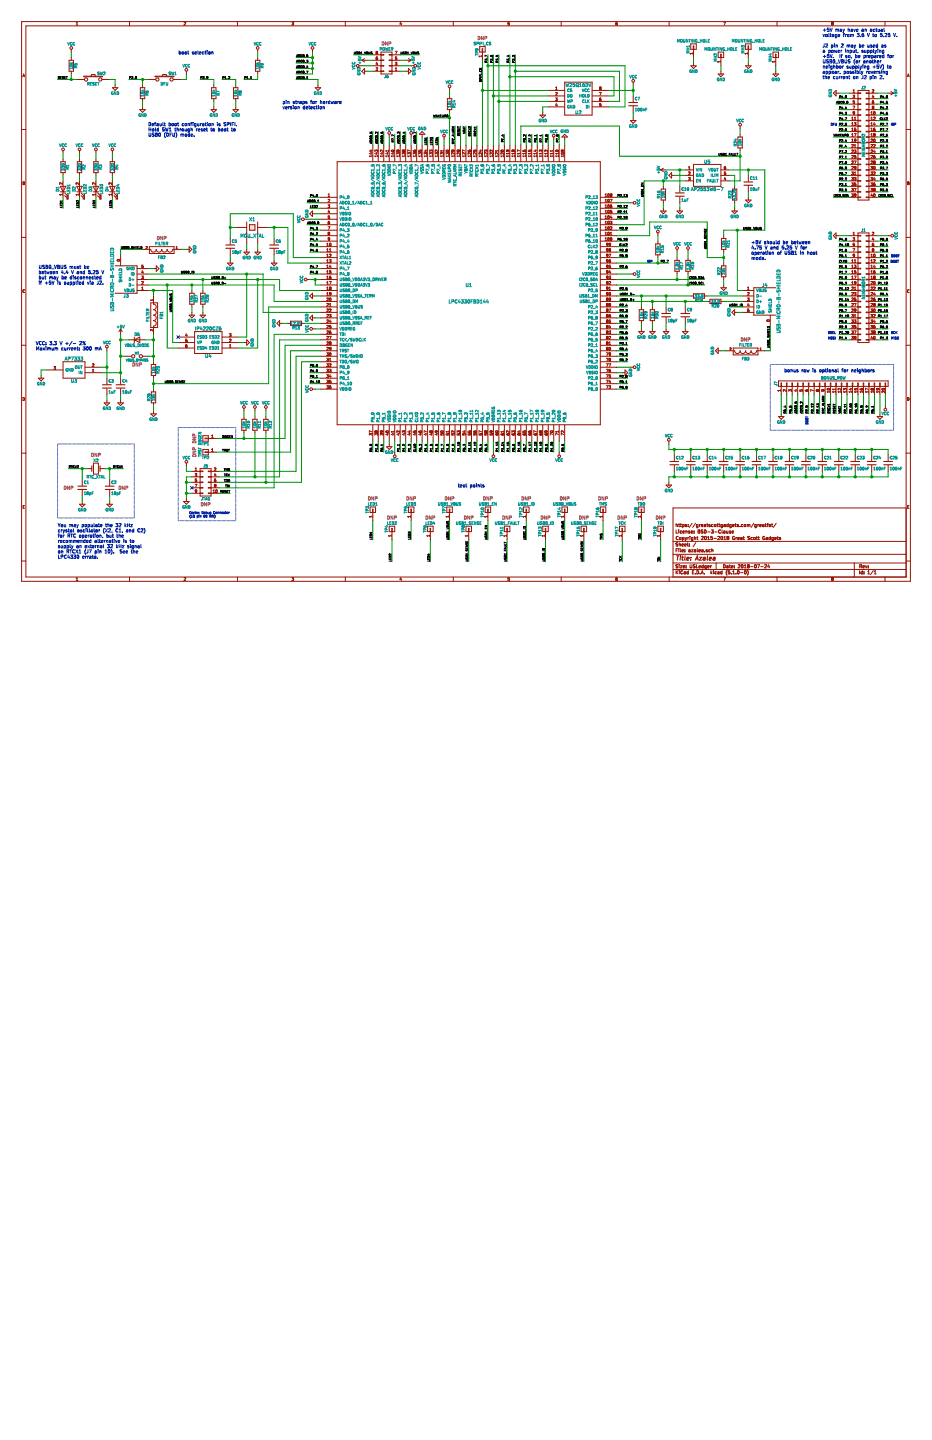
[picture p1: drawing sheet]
<svg xmlns="http://www.w3.org/2000/svg" width="279mm" height="432mm" viewBox="0 0 279 432" stroke-linecap="round" stroke-linejoin="round" font-family="sans-serif">
<g fill="none" stroke="#981200" stroke-width=".3">
<path d="M6.5 6.5h266.4v167.8h-266.4zM7.8 7.8h263.8v165.2h-263.8zM20.7 18.1h1.3v3.3h-1.3zM21.4 14.8v.8M21.4 17.3v.8M22.8 7.5h.5M22.8 6.9l.3-.2v.8M38.8 6.5v1.3M55.2 6.7h.3l.2 .2-.5 .6h.5M71.2 6.5v1.3M76.6 18.1h1.3v3.3h-1.3zM77.2 14.8v.8"/>
<path d="M77.2 17.3v.8M87.5 6.7h.5l-.3 .3 .3 .1v.3M87.5 7.4h.1M87.6 7.4h.4M88 7.4h.1M93.7 14.8v.8M103.5 6.5v1.3M107.7 19.7h.8M108.5 18.1h1.6M108.5 18.1l.8 .5M109.3 17.6l-.8 .5M111.8 18.1h2.4"/>
<path d="M111.8 19.7h2.4M111.8 16.4h2.4M112.7 15.6h.1M112.7 15.6l.2 .2M112.7 15.6l.2-.2 .3 .2M112.8 15.8l.1 .4 .3-.1v-.3M112.8 15.8h.1M112.9 15.8h.2M112.9 15.8h-.1M112.9 18.7l-.2 .5h.6M113.1 15.8h.1M113.1 19v.5"/>
<path d="M113.1 17l-.4 .4 .1 .4h.3v-.4l-.4 .1M113.2 15.6h.1M113.2 15.6l-.1 .2M114.2 15.6h3.3v6.6h-3.3zM114.2 16.4h.8v.1h-.8M114.2 18h.8v.2h-.8M114.2 19.6h.8v.2h-.8M117.5 16.4h-.8v.1h.8M117.5 18h-.8v.2h.8M117.5 19.6h-.8v.2h.8M117.5 18.1h2.5M117.5 19.7h2.5"/>
<path d="M117.5 16.4h2.5M118.5 18.7h.5l-.3 .3 .3 .4h-.5M118.5 15.4h.5l-.3 .8M118.9 17h-.4v.4h.3l.2 .3-.5 .1M120.1 6.6l-.2 .6h.5M120.3 6.9v.6M121.6 18.1h1.7M122.4 17.6l.9 .5M123.3 19.7h.8M123.3 18.1l-.9 .5M135.9 6.5v1.3M143.8 14h1.7v1.6h-1.7z"/>
<path d="M144.4 16.6v.5M144.4 16.8h-.8l.2 .3M144.5 15.6v-1h.2v1M144.6 15.6v2.5M152.3 7.4h.1M152.3 7.4h.4M152.7 6.7h-.4v.4l.4-.1v.4M152.7 7.4h.1M168.2 6.5v1.3M184.6 7.1l.4-.1v.4M184.7 7.4h.1M184.7 7.4h.3"/>
<path d="M185 6.7l-.3 .2v.5M185 7.4h.1M200.6 6.5v1.3M207.1 13.1h1.6v1.7h-1.6zM207.1 19.7h1.6l-.8 .8zM207.7 16h-.8l.2 .3M207.7 15.8v.5M207.8 14.8v-1h.2v1M207.9 14.8v2.5M207.9 18.9v.8M215.3 15.6h1.6v1.7h-1.6zM215.9 18.5h-.8l.2 .2"/>
<path d="M215.9 18.2v.5M216 17.3v-1h.2v1M216.1 17.3v2.4M216.9 6.7h.6l-.4 .8M223.5 13.1h1.7v1.7h-1.7zM223.5 19.7h1.7l-.9 .8zM224.1 15.8v.5M224.1 16h-.8l.2 .3M224.3 14.8v-1h.1v1M224.3 14.8v2.5M224.3 18.9v.8M231.7 15.6h1.7v1.7h-1.7z"/>
<path d="M232.3 18.2v.5M232.3 18.5h-.8l.3 .2M232.5 17.3v-1h.1v1M232.6 17.3v2.4M232.9 6.5v1.3M249.3 6.8h.5M249.3 6.9l.2 .1M249.3 6.8v.1M249.5 7l-.2 .3 .4 .1M249.5 7h.1M249.6 7l.2 .4M249.7 7h-.1"/>
<path d="M249.8 7.4h-.1M249.8 6.9l-.1 .1M249.8 6.8v.1M249.8 6.9h.1M265.3 6.5v1.3M6.5 38.8h1.3M6.8 23l.3-.8 .3 .8M6.9 22.8h.4M21.4 21.4v.8M23 23.8h2.3M25.1 22.8h5.6v.2h-5.6zM27.3 22.8l.1-.4h1l.2 .4"/>
<path d="M30.6 23.8h2.3M33.7 26.3h1.6l-.8 .8zM34.5 25.5v.8M41.9 32.9h1.7l-.9 .8zM42.1 26.3h1.3v3.3h-1.3zM42.7 25.5v.8M42.7 29.6v.8M42.7 32v.9M44.4 23.8h2.3M46.5 22.8h5.6v.2h-5.6zM48.6 22.8l.2-.4h1l.2 .4M51.9 23.8h2.3"/>
<path d="M55.9 21.4v.8M63.3 32.9h1.6l-.8 .8zM63.4 26.3h1.4v3.3h-1.4zM64.1 25.5v.8M64.1 29.6v.8M64.1 32v.9M69.9 32.9h1.6l-.8 .8zM70 26.3h1.3v3.3h-1.3zM70.7 25.5v.8M70.7 29.6v.8M70.7 32v.9M77.2 21.4v.8"/>
<path d="M94.5 26.3h1.6l-.8 .8zM95.3 25.5v.8M109.3 20.5v1.7l-.8-.8zM109.3 21.4h.8M111.8 21.4h2.4M113.1 20.4h-.4M113.1 20.4h.1M113.2 20.4l-.5 .8h.5M114.2 21.3h.8v.1h-.8M117.5 21.3h-.8v.1h.8M117.5 21.4h2.5M118.5 21.2h.5"/>
<path d="M118.5 20.6l.2-.3v.9M121.6 21.4h.8M122.4 20.5l.9 .9-.9 .8zM126.6 39.4l.8 .9h-1.7zM134.1 29.6h1.3v3.3h-1.3zM134.8 26.3v.8M134.8 28.8v.8M134.8 32.9v.8M161.9 34.5h1.6l-.8 .8zM162.7 33.7v.8M164.4 27.1h4.9M164.4 28.8h4.9"/>
<path d="M164.4 30.4h4.9M164.4 32h4.9M166.5 29.4h.5l-.2 .3h.2M166.5 30.1l.5 .1M166.6 26.9h.4M166.6 26.3l.2-.2v.8M166.6 27.8h.1M166.6 27.8h.4M166.8 31l-.2 .6h.5M167 27.8h.1M167 29.7v.1M167 31.3v.5"/>
<path d="M167 27.8l-.5 .7h.5M167 29.8v.3M167 30.1v.1M169.3 24.7h8.2v9.8h-8.2zM177.5 27.1h4.9M177.5 28.8h4.9M177.5 30.4h4.9M177.5 32h4.9M179.7 27.7h.5l-.3 .8M179.8 26.2v.2M179.8 30.1v.1M179.8 29.8h-.1"/>
<path d="M179.8 26.4h.1M179.8 29.7l.4 .1-.1 .4h-.3M179.8 26.1l.3 .1-.1 .2M179.8 29.7v.1M179.8 26.1v.1M179.8 29.5v.6M179.9 26.4l-.2 .2 .2 .3 .3-.1-.2-.4M179.9 29.4l-.1 .1M179.9 26.4h.1M180.1 29.4h-.2M180.1 31h-.3l-.1 .4 .3-.1 .2 .4-.5 .1M189 36.2h1.6l-.8 .8z"/>
<path d="M189.8 24.7v.8M189.8 28.8v1.8M189.8 31.9v1.8M189.8 35.3v.9M215.3 22.2h1.6l-.8 .8zM216.1 21.4v.8M221.9 37.8v.8M231.7 22.2h1.7l-.8 .8zM232.6 21.4v.8M250.6 27.9h.9M250.6 27.1v1.7l-.8-.9zM254.7 34.5h2.5"/>
<path d="M254.7 36.2h2.5M254.7 29.6h2.5M254.7 32.9h2.5M254.7 27.9h2.5M254.7 31.2h2.5M254.7 37.8h2.5M254.7 39.4h2.5M255.3 35.9h.5M255.3 35.4l.3-.3v.8M255.3 37l.3-.2v.8M255.3 38.6l.3-.2v.8M255.3 37.6h.5"/>
<path d="M255.3 39.2h.5M255.7 28.5h.5l-.3 .4 .3 .3-.5 .1M255.7 31.8h.5l-.3 .9M255.7 29.3h.1M255.7 27.7h.5M255.7 27.1l.3-.2v.8M256.1 36.8h.5l-.3 .3 .3 .3-.5 .1M256.1 35.4l.3-.3v.8M256.1 35.9h.5M256.2 30.2h-.4l-.1 .4 .3-.1 .2 .4h-.5M256.2 33.8l-.4 .2v-.4h.4l-.1 .6-.3 .1M256.6 38.4h-.4l-.1 .4 .3-.1 .2 .4h-.5"/>
<path d="M257.2 27.1h3.3v32.9h-3.3zM257.2 29.5h.8v.2h-.8M257.2 31.1h.8v.2h-.8M257.2 27.9h.8v.1h-.8M257.2 32.8h.8v.2h-.8M257.2 34.4h.8v.2h-.8M257.2 36.1h.8v.1h-.8M257.2 37.7h.8v.2h-.8M257.2 39.4h.8v.1h-.8M260.5 34.5h2.5M260.5 29.5h-.8v.2h.8M260.5 31.1h-.8v.2h.8"/>
<path d="M260.5 36.2h2.5M260.5 29.6h2.5M260.5 32.9h2.5M260.5 39.4h-.8v.1h.8M260.5 37.7h-.8v.2h.8M260.5 36.1h-.8v.1h.8M260.5 34.4h-.8v.2h.8M260.5 32.8h-.8v.2h.8M260.5 27.9h-.8v.1h.8M260.5 27.9h2.5M260.5 31.2h2.5M260.5 37.8h2.5"/>
<path d="M260.5 39.4h2.5M261.1 33.7l.2-.2v.8M261.1 35.4l.2-.3v.8M261.1 37l.2-.2v.8M261.1 38.6l.2-.2v.8M261.1 34.3h.5M261.1 35.9h.5M261.1 37.6h.5M261.1 39.2h.5M261.5 27l.3-.1 .2 .2-.5 .6h.5M261.5 32l.1-.2 .4 .2M261.5 32h.1"/>
<path d="M261.5 32v.1M261.5 32.3v.3M261.5 30.9l.1 .1M261.5 30.6v.1M261.5 32.1h.1M261.5 32.6h.1M261.6 30.6l.4 .1-.1 .3h-.3M261.6 32.1v.1M261.6 30.6h-.1M261.6 32.2l-.1 .1M261.6 30.3l-.1 .6M261.6 30.2v.1"/>
<path d="M261.6 32.2h.2M261.6 32.2h.1M261.7 28.5l-.2 .6h.5M261.8 32.2l.2 .3-.4 .1M261.9 30.2h-.3M261.9 28.8v.6M261.9 35.2l.3-.1 .2 .3-.6 .5h.6M262 32h.1M262 32l-.2 .2M262 33.5l.3 .1a.4 .4 0 0 1 .1 .4 .4 .4 0 0 1-.4 .3zM262.1 36.7l-.2 .6h.5M262.3 38.4l-.4 .4v.3l.4 .1v-.4l-.4 .1"/>
<path d="M262.3 34.2l-.1 .1M262.3 37v.6M266.3 27.9h1.6M267.1 27.4l.8 .5M267.9 27.9l-.8 .5M271.6 38.8h1.3M272 23l.3-.8 .3 .8M272.1 22.8h.4M6.9 54.9h.3M7.2 54.6l-.3-.1v.9l.4-.1-.1-.4M7.2 54.6h.1M7.2 54.9h.1"/>
<path d="M7.3 54.6v.2M7.3 54.8l-.1 .1M17.9 54.9v.4M17.9 54.9h.1M18 54.8l-.1 .1M18 54.8h.1M18.1 57.5h1.6M18.1 55.9h1.6l-.8 1.6zM18.1 54.8l.6 .5v-.5M18.2 48.5h1.4v3.3h-1.4zM18.7 58.3h-.8l.2 .3M18.7 58.1v.5"/>
<path d="M18.9 45.2v.8M18.9 47.7v.8M18.9 51.8v.8M18.9 54.2v5M19.4 58.7l1 1M19.4 57.9l1 .9M19.9 59.7h.5M19.9 58.8h.5M20.4 58.3v.5M20.4 59.2v.5M22.8 54.9l.1 .4M22.9 54.9h-.1"/>
<path d="M23 57.5h1.7M23 55.9h1.7l-.9 1.6zM23.2 48.5h1.3v3.3h-1.3zM23.6 58.3h-.8l.2 .3M23.6 54.8v.5l-.7-.4M23.6 58.1v.5M23.8 45.2v.8M23.8 47.7v.8M23.8 51.8v.8M23.8 54.2v5M24.3 58.7l1 1M24.3 57.9l1 .9"/>
<path d="M24.8 59.7h.5M24.8 58.8h.5M25.3 58.3v.5M25.3 59.2v.5M27.8 54.9v.4M27.8 54.9h.1M27.9 57.5h1.7M27.9 55.9h1.7l-.8 1.6zM28.1 48.5h1.3v3.3h-1.3zM28.5 58.3h-.8l.3 .3M28.5 54.8v.5l-.7-.4M28.5 58.1v.5"/>
<path d="M28.8 45.2v.8M28.8 47.7v.8M28.8 51.8v.8M28.8 54.2v5M29.3 58.7l.9 1M29.3 57.9l.9 .9M29.7 59.7h.5M29.7 58.8h.5M30.2 58.3v.5M30.2 59.2v.5M32.9 57.5h1.6M32.9 55.9h1.6l-.8 1.6z"/>
<path d="M33 48.5h1.3v3.3h-1.3zM33.5 58.3h-.8l.2 .3M33.5 54.8v.5l-.6-.5-.2 .2v.3M33.5 58.1v.5M33.7 45.2v.8M33.7 47.7v.8M33.7 51.8v.8M33.7 54.2v5M34.2 58.7l1 1M34.2 57.9l1 .9M34.7 59.7h.5M34.7 58.8h.5"/>
<path d="M35.2 58.3v.5M35.2 59.2v.5M96.1 59.2h5M98.4 59h.4M98.4 58.4l.2-.3v.9M98.4 59.9l.3-.1 .1 .2-.5 .6h.5M101.1 48.5h78.9v78.9h-78.9zM110.9 47h.1M111 45.9h.5M111 45.1h.5M111.3 45.7v.5l-.6-.1M111.3 45v.5l-.6-.2"/>
<path d="M111.5 46.6v.4M111.5 46.8h-.8l.2 .2M111.8 43.6v4.9M112.4 45.5v-.5l.3 .3 .1-.3 .4 .1-.1 .4M112.6 47h.1M112.6 45.9h.6M112.9 45.7v.5l-.6-.1M113.2 46.6v.4M113.2 46.8h-.8l.2 .2M113.4 43.6v4.9M114.1 45.1v.4M114.1 45v.1"/>
<path d="M114.2 47h.1M114.3 45.9h.5M114.6 45.7v.5l-.6-.1M114.8 45v.5l-.4-.5h-.3M114.8 46.6v.4M114.8 46.8h-.8l.2 .2M115 43.6v4.9M115.9 47h.1M115.9 45.9h.6M116.2 45.7v.5l-.6-.1M116.5 45v.5M116.5 46.6v.4"/>
<path d="M116.5 46.8h-.8l.2 .2M116.5 45.2h-.8l.2 .3M116.7 40.3v.8M116.7 43.6v4.9M117.3 45.3l.1 .1M117.4 45.1l.7 .1a.38 .38 0 0 1-.4 .3 .38 .38 0 0 1-.3-.4zM117.5 47h.1M117.6 45.9h.5M117.8 45.7v.5l-.5-.1M118.1 46.6v.4M118.1 46.8h-.8l.2 .2M118.3 43.6v4.9"/>
<path d="M118.9 46.3v-.5l.4 .3 .3-.3 .1 .5M119 45.1l.1 .4 .3-.1v-.3M119 45h.6l.2 .4M119 45v.1M119.1 47h.1M119.3 45h.1M119.4 45v.1M119.8 46.6v.4M119.8 46.8h-.9l.2 .2M120 43.6v4.9M120.6 46.3v-.5l.3 .3 .4-.3v.5M120.6 45.1l.1 .3 .2-.1"/>
<path d="M120.7 45h.2M120.7 45l-.1 .1M120.8 47h.1M120.9 45v.1M120.9 45.1h.1M120.9 45.1v.2M120.9 45.3l.1 .1M121.3 45l-.4 .1M121.3 45l.1 .1M121.4 45.1l-.1 .3h-.3M121.4 46.6v.4M121.4 46.8h-.8l.2 .2"/>
<path d="M121.6 43.6v4.9M122.2 46.3v-.5l.3 .3 .4-.3 .1 .5M122.4 47h.1M123.1 46.6v.4M123.1 46.8h-.9l.2 .2M123.1 45.3l-.9-.3v.5M123.3 40.3v.8M123.3 43.6v4.9M123.9 46.3v-.5l.3 .3 .3-.3 .1 .5M123.9 45.1l.3 .4 .4-.1 .1-.3M124.2 45.1l.1 .4M124.3 45h.3"/>
<path d="M124.3 45l-.1 .1M124.6 45l.1 .1M124.7 46.6v.4M124.7 46.8h-.8l.2 .2M124.9 43.6v4.9M125.5 46.3v-.5l.3 .3 .4-.3 .1 .5M125.5 45v.4l.4 .1v-.4M125.9 45h.4M125.9 45v.1M126.3 45v.1M126.3 45.1v.4M126.3 46.6v.4"/>
<path d="M126.3 46.8h-.8l.2 .2M126.6 40.3v.8M126.6 43.6v4.9M127.2 46.3v-.5l.3 .3 .3-.3 .1 .5M127.4 45.1h.6M127.7 45v.5l-.6-.2M128 46.8h-.8l.2 .2M128 46.6v.4M128.2 43.6v4.9M128.8 45.5v-.5l.3 .3 .1-.3 .4 .1-.1 .4M129.5 45.8l-.4 .3-.3-.3v.5M129.5 45.8h.1"/>
<path d="M129.5 45.8v.5M129.6 46.6v.4M129.6 46.8h-.8l.2 .2M129.8 43.6v4.9M131.1 45.8l-.3 .3-.4-.3v.5M131.1 45.8h.1M131.2 45.8v.5M131.3 45v.5l-.6-.5-.3 .1 .1 .4M131.3 46.6v.4M131.3 46.8h-.9l.3 .2M131.5 43.6v4.9M132.1 46.3v-.5l.3 .3 .4-.3v.5"/>
<path d="M132.9 45v.5M132.9 46.6v.4M132.9 46.8h-.8l.2 .2M132.9 45.2h-.8l.2 .3M133.1 41.1v.8M133.1 43.6v4.9M133.7 46.3v-.5l.3 .3 .4-.3 .1 .5M133.8 45.3v.1M133.8 45.1l.8 .1a.38 .38 0 0 1-.5 .3 .38 .38 0 0 1-.3-.4zM133.9 47h.1M134.6 46.6v.4M134.6 46.8h-.9l.2 .2"/>
<path d="M134.8 43.6v4.9M135.4 45.1l.1 .3h.4M135.5 45h.5l.2 .4M135.5 45l-.1 .1M135.5 45.8h.1M135.5 45.8v.4M135.6 47h.1M135.6 45.8l.6 .5v-.5M135.7 45l.2 .3M135.9 45.3v.1M136.2 46.6v.4M136.2 46.8h-.8l.2 .2"/>
<path d="M136.4 43.6v4.9M137.1 45.1v.3l.3-.1M137.1 45h.2M137.1 45v.1M137.2 47h.1M137.3 45v.1M137.3 45.1h.1M137.4 45.3l.4 .1M137.4 45.1v.2M137.4 45.1h.1M137.4 45l.4 .1v.2M137.4 45v.1"/>
<path d="M137.8 45.8v.5l-.5-.5-.3 .1 .1 .3M137.8 46.6v.4M137.8 46.8h-.8l.2 .2M137.8 45.3v.1M138.1 43.6v4.9M138.9 47h.1M139.5 45.8v.5l-.6-.5-.2 .1v.3M139.5 45.3l-.8-.3v.5M139.5 46.6v.4M139.5 46.8h-.8l.2 .2M139.7 43.6v4.9M140.3 45.1l.1 .2"/>
<path d="M140.4 45.3h.1M140.4 45.3l.7 .1M140.5 47h.1M140.7 45.1l.1 .4M140.7 45h.3l.1 .3M140.7 45v.1M141.1 45.8v.5l-.6-.5-.2 .1 .1 .3M141.1 46.6v.4M141.1 46.8h-.8l.2 .2M141.1 45.3v.1M141.3 43.6v4.9M142 45v.4l.3 .1v-.4"/>
<path d="M142.1 47h.1M142.3 45l.4 .1v.4M142.3 45v.1M142.8 45.8v.5l-.6-.5-.2 .1v.3M142.8 46.6v.4M142.8 46.8h-.8l.1 .2M143 43.6v4.9M143.8 47h.1M143.9 45.1h.5M144.1 45v.5l-.5-.2M144.4 45.8v.5l-.6-.5-.2 .1 .1 .3M144.4 46.6v.4"/>
<path d="M144.4 46.8h-.8l.2 .2M144.6 43.6v4.9M145.4 47h.1M145.6 45.1v.2l-.4-.3v.5M145.6 45h.4M145.6 45v.1M146 45v.1M146 45.1v.4M146 45.5h.1M146.1 45.8v.5l-.6-.5-.3 .1 .1 .3M146.1 46.6v.4M146.1 46.8h-.9l.2 .2"/>
<path d="M146.3 43.6v4.9M146.9 46.1v.1M146.9 46.2h.1M147.7 45v.5l-.6-.5-.2 .1 .1 .4M147.7 45.8v.5l-.6-.5-.2 .3M147.7 46.6v.4M147.7 46.8h-.8l.2 .2M147.9 43.6v4.9M148.5 46.1l.1 .1M148.6 46.2h.1M149.3 45.8v.5l-.5-.5-.3 .3M149.3 45v.5"/>
<path d="M149.3 46.6v.4M149.3 46.8h-.8l.3 .2M149.3 45.2h-.8l.3 .3M149.6 43.6v4.9M150.2 46.1v.1M150.2 46.2h.1M150.3 45.1l.5-.1 .2 .3-.7 .1zM151 45.3l-.1 .1M151 45.8v.5l-.6-.5-.2 .3M151 46.6v.4M151 46.8h-.8l.2 .2M151.2 43.6v4.9"/>
<path d="M151.8 45.3l.1-.3h.4l.3 .4M151.8 45.3l.1 .1M151.9 45.4h.4M152.2 45l.1 .3M152.3 45.3v.1M152.6 46h-.8l.2 .2M152.6 45.8v.4M152.6 46.6v.4M152.6 46.8h-.8l.2 .2M152.8 43.6v4.9M153.5 45.3v.1M153.5 45.4l.1 .1"/>
<path d="M153.6 45h.1M153.6 45.5h.1M153.6 45l-.1 .3M153.7 45l.1 .1M153.8 45.4l-.1 .1M153.8 45.1v.2M153.8 45.3v.1M153.9 45.1h-.1M153.9 45l.3 .1 .1 .2h-.5M153.9 45v.1M154.3 46h-.8l.2 .2M154.3 45.8v.4"/>
<path d="M154.3 46.6v.4M154.3 46.8h-.8l.2 .2M154.5 43.6v4.9M155.9 46h-.8l.2 .2M155.9 45.3l-.8-.3v.5M155.9 45.8v.4M155.9 46.6v.4M155.9 46.8h-.8l.2 .2M156.1 43.6v4.9M156.7 45.1l.2 .3h.6M156.9 47h.1M157.1 45.3l.1-.3 .3 .1 .1 .2"/>
<path d="M157.1 45.3v.1M157.1 45.4l.1 .1M157.6 46h-.9l.3 .2M157.6 45.8v.4M157.6 46.6v.4M157.6 46.8h-.9l.2 .2M157.6 45.3l-.1 .1M157.8 43.6v4.9M158.4 45v.4l.4 .1-.1-.4 .4-.1v.5M158.6 47h.1M159.2 46h-.8l.2 .2M159.2 45.8v.4"/>
<path d="M159.2 46.6v.4M159.2 46.8h-.8l.2 .2M159.4 43.6v4.9M160.2 47h.1M160.3 45.1h.6M160.6 45v.5l-.6-.2M160.9 46h-.9l.3 .2M160.9 45.8v.4M160.9 46.6v.4M160.9 46.8h-.9l.2 .2M161.1 43.6v4.9M161.9 47h.1"/>
<path d="M162 45.1v.2l-.3-.3v.5M162.1 45l-.1 .1M162.1 45l.4 .1-.1 .4M162.5 46h-.8l.2 .2M162.5 45.8v.4M162.5 46.6v.4M162.5 46.8h-.8l.2 .2M162.7 43.6v4.9M163.4 45.1v.4M163.4 45v.1M163.5 47h.1M164.1 46h-.8l.2 .2"/>
<path d="M164.1 45v.5l-.4-.5h-.3M164.1 45.8v.4M164.1 46.6v.4M164.1 46.8h-.8l.2 .2M164.4 43.6v4.9M165.2 47h.1M165.8 46h-.8l.2 .2M165.8 45v.5M165.8 45.8v.4M165.8 46.6v.4M165.8 46.8h-.8l.2 .2M165.8 45.2h-.8l.2 .3"/>
<path d="M166 41.1v.8M166 43.6v4.9M166.7 45.3v.1M166.7 45.1l.7 .1a.38 .38 0 0 1-.4 .3 .38 .38 0 0 1-.3-.4zM166.8 47h.1M167.4 46h-.8l.2 .2M167.4 45.8v.4M167.4 46.6v.4M167.4 46.8h-.8l.2 .2M167.6 43.6v4.9M168.3 45.1l.1 .4 .3-.1v-.3M168.3 45.9v.2"/>
<path d="M168.3 46.1v.1M168.3 45l.7 .1M168.3 45.9h.7M168.3 46.2h.7M168.3 45.9h.1M168.3 45v.1M168.4 47h.1M168.6 45h.1M168.7 45v.1M169 45.9h.1M169 45.1h.1M169 45.1l.1 .3"/>
<path d="M169 45.9v.2M169 46.1v.1M169.1 46.6v.4M169.1 46.8h-.9l.2 .2M169.3 41.1v.8M169.3 43.6v4.9M169.3 40.3l.8 .8h-1.6zM180 59.2h4.9M181.4 59h.5M181.4 58.4l.2-.3v.9M182.3 58.9l.1-.8 .3 .3-.1 .5M182.3 58.9h.1"/>
<path d="M182.3 58.9h.2M182.3 59.8l.3 .1-.1 .7a.4 .4 0 0 1-.4-.3 .4 .4 0 0 1 .2-.5zM182.6 58.9h-.1M182.9 59.8h.6l-.4 .8M183 58.3l.1-.2 .3 .2M183 58.3h.1M183 58.3l.1 .2M183 58.6v.3M183 58.9h.1M183.1 58.9h.3M183.1 58.5l-.1 .1M183.1 58.5h.2"/>
<path d="M183.1 58.5h.1M183.3 58.5h.1M183.4 58.5v.1M183.4 58.6v.3M183.4 58.9h.1M183.4 58.3h.1M183.4 58.3l-.1 .2M198 50.9h1.7M198 50.9l.9 .5M198.2 56.7h1.3v3.3h-1.3zM198.9 55.9v.8M198.9 60v.8"/>
<path d="M198.9 50.5l-.9 .4M201.3 52.6h.9M201.3 51.8v1.6l-.8-.8zM203.8 55.9v1.8M203.8 59v1.8M205.4 50.9h2.5M205.4 52.6h2.5M205.4 54.2h2.5M206.4 53.2h.5l-.3 .3 .2 .1M206.4 53.9v.1M206.4 50.7h.5M206.4 54h.4"/>
<path d="M206.4 50.1l.3-.2v.8M206.8 51.6h-.4M206.8 51.6h.1M206.8 53.6h.1M206.9 51.6l-.5 .8h.5M206.9 53.6v.3M206.9 53.9l-.1 .1M207.9 49.3h8.2v6.6h-8.2zM216.1 50.9h2.5M216.1 52.6h2.5M216.1 54.2h2.5M217.2 50.3l-.1 .1"/>
<path d="M217.2 50.3h.1M217.3 53.2l-.2 .5h.5M217.5 49.9l-.4 .4 .1 .4h.3v-.4h-.3M217.5 53.5v.5M217.5 51.6h-.3l-.1 .4 .3-.1 .2 .3-.5 .1M219.6 56.7h1.3v3.3h-1.3zM220.2 55.9v.8M220.2 60v.8M221.2 41.1h1.3v3.3h-1.3zM221.9 40.3v.8M221.9 44.4v.8M223.5 60h1.7l-.9 .8z"/>
<path d="M224.3 52.6v1.8M224.3 55.7v1.8M224.3 59.2v.8M254.7 57.5h2.5M254.7 55.9h2.5M254.7 41.1h2.5M254.7 42.7h2.5M254.7 50.9h2.5M254.7 59.2h2.5M254.7 44.4h2.5M254.7 52.6h2.5M254.7 46h2.5"/>
<path d="M254.7 54.2h2.5M254.7 47.7h2.5M254.7 49.3h2.5M255.3 56.5h.5l-.3 .3 .3 .1v.3l-.5 .1M255.3 58.1h.5l-.3 .3 .3 .1v.4h-.5M255.3 51.6h.5l-.3 .3 .3 .1v.3h-.5M255.3 53.2h.5l-.3 .3 .3 .1v.3l-.5 .1M255.3 54.8h.5l-.3 .4h.3v.4h-.5M255.3 52.3h.1M255.3 53.9v.1M255.3 55.6h.1M255.3 57.2v.1"/>
<path d="M255.3 58.9h.1M255.3 42.5h.5M255.3 50l.4-.1 .1 .2-.5 .6h.5M255.3 40.3l.3-.2v.8M255.3 41.9l.3-.2v.8M255.3 43.4l.4-.1 .1 .3-.5 .6h.5M255.3 45.1l.4-.1 .1 .2-.5 .6h.5M255.3 46.7l.4-.1 .1 .3-.5 .5h.5M255.3 48.4l.4-.1 .1 .2-.5 .6h.5M255.3 40.9h.5M256.1 45h.5l-.3 .3h.2M256.1 53.2h.5l-.3 .3 .2 .1"/>
<path d="M256.1 53.9v.1M256.1 40.1h.5l-.3 .8M256.1 48.3h.5l-.3 .8M256.1 56.5h.5l-.3 .8M256.1 43.6l.3-.3v.9M256.1 51.8l.3-.2v.8M256.1 44.2h.5M256.1 52.4h.5M256.1 54h.4M256.1 55.6h.4M256.4 58.9l-.2 .1M256.5 58.9h-.1"/>
<path d="M256.5 41.7l-.3 .1-.1 .3h.5M256.5 50l-.4 .1 .1 .3h.3M256.5 45.3l.1 .1M256.5 53.6h.1M256.5 47h.1M256.5 55.2h.1M256.5 41.7l.1 .1M256.5 50h.1M256.6 41.8v.5l-.4 .2M256.6 50v.5l-.4 .2M256.6 45.4l-.1 .4-.4-.1M256.6 47l-.1 .4h-.4"/>
<path d="M256.6 53.6v.3M256.6 55.2v.4M256.6 53.9l-.1 .1M256.6 46.6h-.4l-.1 .4h.4M256.6 54.8h-.4l-.1 .4h.4M256.6 55.6h-.1M256.6 50.3l-.1 .1M256.6 58.5l-.4 .1v-.4l.4 .1-.1 .6M256.6 50.3h.1M257.2 59.1h.8v.1h-.8M257.2 41h.8v.2h-.8M257.2 42.6h.8v.2h-.8"/>
<path d="M257.2 44.3h.8v.2h-.8M257.2 45.9h.8v.2h-.8M257.2 47.6h.8v.1h-.8M257.2 49.2h.8v.2h-.8M257.2 50.9h.8v.1h-.8M257.2 52.5h.8v.2h-.8M257.2 54.2h.8v.1h-.8M257.2 55.8h.8v.2h-.8M257.2 57.4h.8v.2h-.8M260.5 57.5h2.5M260.5 55.9h2.5M260.5 41.1h2.5"/>
<path d="M260.5 59.1h-.8v.1h.8M260.5 57.4h-.8v.2h.8M260.5 55.8h-.8v.2h.8M260.5 54.2h-.8v.1h.8M260.5 52.5h-.8v.2h.8M260.5 50.9h-.8v.1h.8M260.5 49.2h-.8v.2h.8M260.5 47.6h-.8v.1h.8M260.5 45.9h-.8v.2h.8M260.5 44.3h-.8v.2h.8M260.5 42.6h-.8v.2h.8M260.5 41h-.8v.2h.8"/>
<path d="M260.5 42.7h2.5M260.5 50.9h2.5M260.5 59.2h2.5M260.5 44.4h2.5M260.5 52.6h2.5M260.5 46h2.5M260.5 54.2h2.5M260.5 47.7h2.5M260.5 49.3h2.5M261.1 49.9h.5l-.3 .3 .2 .1v.4h-.4M261.1 51.6h.5l-.3 .3 .2 .1v.3h-.4M261.1 53.2h.5l-.3 .3 .2 .1v.3h-.4"/>
<path d="M261.1 54.8h.5l-.3 .4h.2v.4h-.4M261.1 56.5h.5l-.3 .3 .2 .1v.3h-.4M261.1 40.3l.2-.2v.8M261.1 40.9h.5M261.1 41.7v.1M261.1 41.7l.5 .2M261.1 43.4l.5 .2-.5 .6h.5M261.1 45l.5 .2-.5 .6h.5M261.1 46.7l.5 .2-.5 .5h.5M261.1 48.3l.5 .2-.5 .6h.5M261.1 43.4h.1M261.1 45v.1"/>
<path d="M261.1 46.7h.1M261.1 48.3v.1M261.3 58.1l-.2 .6h.5M261.5 58.4v.6M261.6 41.9h.1M261.6 41.9l-.5 .6h.5M261.9 40.2v.1M261.9 56.7h.1M261.9 43.4l.3-.1 .2 .3-.6 .6h.6M261.9 51.6h.3l.2 .2-.6 .6h.6M261.9 40.3l.1 .1M261.9 56.7l.1 .1"/>
<path d="M261.9 40.2l.1-.1 .4 .1M261.9 56.7l.1-.2 .4 .2M261.9 48.4v.1M261.9 56.9v.3M261.9 47v.1M261.9 55.6h.1M261.9 55.2v.1M261.9 48.5l.1 .1M261.9 57.2l.1 .1M262 41.8v-.1a.35 .35 0 0 1 .4 .4 .35 .35 0 0 1-.4 .3zM262 48.3l.3 .1-.1 .2M262 55.2l.4 .1-.1 .3h-.3"/>
<path d="M262 48.6h.1M262 47h-.1M262 55.2h-.1M262 40.4l-.1 .1M262 48.3l-.1 .1M262 56.9h-.1M262 46.7l-.1 .6 .4 .1v-.4h-.3M262 50a.35 .35 0 0 1 .4 .3 .35 .35 0 0 1-.4 .4zM262 58.2h.3a.4 .4 0 0 1 .1 .5 .4 .4 0 0 1-.4 .2zM262 48.6l-.1 .2 .1 .3 .4-.2-.2-.3M262 46.7h.1M262 40.4h.2"/>
<path d="M262 40.4h.1M262 48.6h.2M262 56.8h.2M262 56.8v.1M262.1 45l-.2 .5h.5M262.1 53.2l-.2 .5h.5M262.2 40.4l.2 .2-.2 .3-.3-.1v-.3M262.2 56.8l.2 .4-.4 .1M262.2 41.7l.1 .1M262.2 50h.1M262.3 54.8l-.4 .2v.6M262.3 58.9h-.1"/>
<path d="M262.3 45.3v.5M262.3 53.5v.5M262.3 46.6l-.3 .1M262.4 40.2v.1M262.4 56.7h.1M262.4 40.3l-.2 .1M262.4 56.7l-.2 .1M272.1 54.9h.2M272.4 54.6h.1M272.4 54.6l-.3-.1v.9l.4-.1-.2-.4M272.4 54.9h-.1M272.4 54.6v.2"/>
<path d="M272.4 54.8v.1M6.5 71.2h1.3M34.5 79.7h6.6v8.2h-6.6M35.8 77.9l-.7 .1 .2 .2h.5M35.8 77.9h.1M35.9 77.9v.3M35.9 78.2h-.1M36.2 76.4v3.3M42.7 74.8h2.5a.82 .82 0 0 0 .8 .8 .82 .82 0 0 0 .8-.8 .82 .82 0 0 0 .9 .8 .82 .82 0 0 0 .8-.8M42.9 79.5h-.4v.4l.3-.1 .2 .4h-.5M43.8 74l.3 .1-.4 .5h.4M44.8 74h7.4v2h-7.4z"/>
<path d="M46.8 79.7l.9 .8-.9 .9zM48.5 74.8a.82 .82 0 0 0 .8 .8 .82 .82 0 0 0 .8-.8 .82 .82 0 0 0 .8 .8 .82 .82 0 0 0 .9-.8h2.4M48.5 74.8h.1M52.8 74.6h.4M52.8 74.1l.2-.2v.7M55.9 74.8h.8M56.7 74l.8 .8-.8 .8zM68.2 78.9h1.7l-.9 .8zM69 71.5v1.8M69 74.6v1.8M69 78.1v.8M70.7 68.2h3.3"/>
<path d="M73.1 75.6h1.7l-.8 .8zM74 66.6v6.5M74 74.8v.8M74.8 67.4h1.6v1.6h-1.6zM76.4 75.6h1.7l-.9 .8zM77.2 66.6v6.5M77.2 74.8v.8M77.2 68.2h3.3M81.4 78.9h1.6l-.8 .8zM82.2 71.5v1.8M82.2 74.6v1.8M82.2 78.1v.8"/>
<path d="M91.2 65.7h.8M93.7 64.1h.8M93.7 63.3v1.6l-.8-.8zM96.1 67.4h5M96.1 69h5M96.1 64.1h5M96.1 65.7h5M96.1 78.9h5M96.1 75.6h5M96.1 60.8h5M96.1 70.7h5M96.1 72.3h5"/>
<path d="M96.1 74h5M96.1 77.2h5M96.1 62.5h5M98 73.7h.4M98 75.4h.4M98 77h.4M98 78.7h.4M98 73.2l.2-.3v.8M98 74.8l.2-.2v.8M98 76.4l.2-.2v.8M98 78.1l.2-.2v.8M98 79.7l.2-.2v.8"/>
<path d="M98.3 61.4h.5l-.2 .3 .2 .4-.5 .1M98.3 68h.6l-.4 .8M98.5 70l-.1 .1 .1 .4 .3-.2-.1-.3M98.5 70h.2M98.6 63l-.2 .6h.5M98.7 78.6h.5M98.7 77.9h.5l-.2 .3h.2M98.8 69.7h-.4l.1 .3M98.8 71.3l-.4 .1v.4h.4M98.8 75.4h.4M98.8 66.3l-.4 .4v.4h.4v-.4l-.4 .1M98.8 63.3v.6"/>
<path d="M98.8 69.7h.1M98.8 69.9l-.1 .1M98.8 71.3v.1M98.8 74.8l.2-.2v.8M98.8 71.4v.5l-.4 .2M98.8 76.3h.4M98.8 64.7h-.4v.4l.3-.1 .1 .4h-.4M98.8 69.7v.2M98.8 69.9h.1M98.8 71.7v.1M98.8 76.3h.1M98.8 71.6v.1"/>
<path d="M98.9 73l.3 .2-.2 .5a.43 .43 0 0 1-.3-.3 .43 .43 0 0 1 .2-.4zM98.9 73h-.1M99 79.5l-.2 .5h.5M99.2 76.3h.1M99.2 78.2h.1M99.2 79.8v.5M99.2 76.3l-.5 .7h.5M99.2 78.2v.4M99.2 78.6h.1M180 67.4h4.9M180 69h4.9M180 64.1h4.9"/>
<path d="M180 65.7h4.9M180 78.9h4.9M180 75.6h4.9M180 60.8h4.9M180 70.7h4.9M180 72.3h4.9M180 74h4.9M180 77.2h4.9M180 62.5h4.9M181.4 70.5h.5M181.4 72.1h.5M181.4 60.6h.5"/>
<path d="M181.4 62.2h.5M181.4 65.5h.5M181.4 67.2h.5M181.4 60l.2-.2v.8M181.4 61.6l.2-.2v.8M181.4 63.3l.2-.2v.8M181.4 68.8h.5M181.4 63.9h.5M181.5 64.9l.1-.2v.8M181.5 66.5l.1-.2v.9M181.5 68.2l.1-.2v.8M181.5 69.8l.1-.2v.9"/>
<path d="M181.5 71.5l.1-.2v.8M181.5 71.5h-.1M181.5 69.8l-.1 .1M181.5 68.2h-.1M181.5 66.5l-.1 .1M181.5 64.9h-.1M181.8 79.9l.1-.4 .3 .1v.6M181.8 78.2l.1-.3h.3v.7M181.8 79.9h.1M181.8 78.2v.1M181.8 73h.4l.1 .4h-.4zM181.8 74.6h.4l.1 .4h-.4z"/>
<path d="M181.8 76.3h.4v.3l-.3 .1zM181.8 79.9h.4M181.8 78.3h.4M182.1 75.4h-.2M182.1 77h-.2M182.1 78.6l-.2 .1M182.2 78.6h-.1M182.2 77h-.1M182.2 75.3l-.1 .1M182.2 60.4l.1 .1M182.3 69.7l.1 .8 .3-.4-.1-.4M182.3 71.4l.1 .7 .3-.3-.1-.4"/>
<path d="M182.3 73.4l-.4 .3M182.3 64.8l.1 .7 .3-.3-.1-.4M182.3 66.4l.1 .8 .3-.3-.1-.5M182.3 68.1l.1 .7 .3-.3-.1-.4M182.3 79.9h-.1M182.3 78.2l-.1 .1M182.3 76.7l-.1 .3M182.3 76.6h-.1M182.3 75l-.1 .3M182.3 74.9l-.1 .1M182.3 73.3l-.1 .1M182.3 63.1h.2l.2 .3-.2 .5-.3-.3z"/>
<path d="M182.3 69.7h.2M182.3 71.3h.2M182.3 61.5l.4 .2-.2 .5-.3-.3zM182.3 64.8h.2M182.3 66.4h.2M182.3 68h.2M182.3 71.3v.1M182.3 69.7h.1M182.3 68v.1M182.3 66.4h.1M182.3 64.8h.1M182.5 76.2h.6l-.4 .8"/>
<path d="M182.5 71.3l.1 .1M182.5 69.7h.1M182.5 68l.1 .1M182.5 66.4h.1M182.5 64.8h.1M182.6 73.4h.1M182.6 73v.4M182.6 74.6v.2M182.6 78.6h.1M182.6 78.2v.1M182.6 74.8l.1 .1M182.6 75.3l.1 .1"/>
<path d="M182.7 73h.3l.1 .4M182.7 74.6h.3l-.1 .3M182.7 78.2l.4 .1-.1 .3h-.3M182.7 78.2h-.1M182.7 74.9h.1M182.7 74.6h-.1M182.7 73h-.1M182.7 74.9h.2M182.7 74.9l-.1 .4M182.9 74.9l.2 .3-.4 .2M182.9 66.3h.5l-.2 .4h.2v.4h-.5M183 70.5h.4"/>
<path d="M183 77.9l-.4 .2v.5M183 69.9l.2-.3v.9M183 79.5h-.4v.4l.3-.1 .2 .4h-.5M183 73.4h-.3M183.1 73.4l-.4 .3M183.1 73.3l-.1 .1M183.1 71.3l.3 .3-.1 .5a.43 .43 0 0 1-.4-.3 .43 .43 0 0 1 .2-.5zM183.2 64.7l-.2 .5h.5M183.4 61.4l-.4 .4v.4h.4v-.4l-.4 .1M183.4 68l-.4 .1M183.4 68v.1M183.4 65v.5"/>
<path d="M183.4 63.1h-.4v.4l.4-.1v.4h-.4M183.4 68.1v.3l-.5 .4h.5M189 60.8h.8M196.6 73.1h1.3v3.3h-1.3zM197.2 69.9v.8M197.2 72.3v.8M197.2 76.4v.8M198 63.3h1.7l-.8 .8zM198.9 62.5v.8M202.3 78.1h1.3v3.3h-1.3zM203 74.8v.8M203 77.2v.9"/>
<path d="M203 63.3h1.6l-.8 .8zM203.8 62.5v.8M205.6 78.1h1.3v3.3h-1.3zM206.3 74.8v.8M206.3 77.2v.9M216.3 79.7h1.3v3.3h-1.3zM216.3 71.5h1.3v3.3h-1.3zM216.9 70.7v.8M216.9 74.8v.8M216.9 78.9v.8M219.4 63.3h1.7l-.9 .8zM220.2 62.5v.8"/>
<path d="M250.6 69.9v1.6l-.8-.8zM250.6 70.7h.9M254.7 78.9h2.5M254.7 75.6h2.5M254.7 70.7h2.5M254.7 72.3h2.5M254.7 74h2.5M254.7 77.2h2.5M255.3 78.1l.3-.2v.8M255.3 79.7l.3-.2v.8M255.3 78.7h.5M255.7 71.3h.5l-.3 .3 .3 .4h-.5"/>
<path d="M255.7 74.6h.5l-.3 .8M255.7 69.9l.3-.3v.9M255.7 70.5h.5M255.8 76.3v.3M255.8 76.6v.1M255.8 76.3l.4 .1-.1 .6h-.3M255.8 76.3h.1M256.1 79.5h.5l-.3 .3 .2 .1M256.1 78.1l.3-.2v.8M256.1 78.7h.5M256.2 72.9h-.4l-.1 .4 .3-.1 .2 .4-.5 .1M256.2 76.6l-.4 .1"/>
<path d="M256.5 79.9h.1M256.6 79.9v.3M257.2 69.9h3.3v32.8h-3.3zM257.2 70.6h.8v.2h-.8M257.2 72.2h.8v.2h-.8M257.2 73.9h.8v.1h-.8M257.2 75.5h.8v.2h-.8M257.2 77.2h.8v.1h-.8M257.2 78.8h.8v.2h-.8M260.5 78.9h2.5M260.5 75.6h2.5M260.5 70.6h-.8v.2h.8"/>
<path d="M260.5 72.2h-.8v.2h.8M260.5 73.9h-.8v.1h.8M260.5 75.5h-.8v.2h.8M260.5 77.2h-.8v.1h.8M260.5 78.8h-.8v.2h.8M260.5 70.7h2.5M260.5 72.3h2.5M260.5 74h2.5M260.5 77.2h2.5M261.1 76.4l.2-.2v.8M261.1 78.1l.2-.2v.8M261.1 79.7l.2-.2v.8"/>
<path d="M261.1 77h.5M261.1 78.7h.5M261.5 69.7l.3-.1 .2 .3-.5 .6h.5M261.5 74.6v.2M261.5 73.3v.1M261.5 74.8l.1 .1M261.5 75.3l.1 .1M261.6 74.9h.1M261.6 74.6h.3l-.1 .3M261.6 73.3h-.1M261.6 74.6h-.1M261.6 73l-.1 .6 .4 .1v-.4h-.3"/>
<path d="M261.6 74.9l-.1 .4M261.6 73h.1M261.6 74.9h.2M261.7 71.2l-.2 .6h.5M261.8 74.9l.2 .3-.4 .2M261.9 71.6v.5M261.9 77.9h.3l.2 .2-.6 .6h.6M261.9 72.9l-.3 .1M262.1 79.5l-.2 .5h.5M262.2 76.3v-.1a.4 .4 0 0 0-.3 .4 .4 .4 0 0 0 .3 .4M262.2 76.3h.1M262.3 76.3v.7"/>
<path d="M262.3 79.8v.5M262.3 77h-.1M266.3 70.7h.8M271.6 71.2h1.3M7.3 86.9a.38 .38 0 0 0-.5 .4 .38 .38 0 0 0 .6 .3M7.3 86.9l.1 .1M36.2 98.6v1.7M36.2 98.6l-.5 .8M36.2 98.6l.5 .8M41.1 87.1h3.3M41.1 85.5h3.3M41.1 83.8h3.3"/>
<path d="M41.1 82.2h3.3M41.1 80.5h3.3M42.5 82.8h.5l-.3 .3 .3 .4M42.5 83.5h.4M42.5 86.9h.5M42.5 86.3l.2-.2v.8M42.5 84.5h.1M42.6 84.4l-.1 .1M42.6 84.4l.4 .3-.5 .5h.5M42.7 81.1l-.2 .6h.5M42.9 81.4v.6M43 83.5h-.1"/>
<path d="M45.2 90.8h2.1v7.4h-2.1zM45.8 98.8v.4l-.5-.4-.1 .4M45.8 89.8v.4M45.8 90h-.6l.1 .2M46 88.8v2.4a.82 .82 0 0 1 .8 .8 .82 .82 0 0 1-.8 .9 .82 .82 0 0 1 .8 .8 .82 .82 0 0 1-.8 .8M46 94.5h.1M46 94.5a.82 .82 0 0 1 .8 .8 .82 .82 0 0 1-.8 .8 .82 .82 0 0 1 .8 .9 .82 .82 0 0 1-.8 .8v2.5M46 80.5h.8M56.7 94.5h1.6l-.8 .8zM56.9 87.9h1.3v3.3h-1.3zM57.5 87.1v.8M57.5 91.2v.8"/>
<path d="M57.5 93.7v.8M58.3 99.4h8.3v6.6h-8.3zM60 94.5h1.6l-.8 .8zM60.2 87.9h1.3v3.3h-1.3zM60.8 87.1v.8M60.8 91.2v.8M60.8 93.7v.8M83.8 97h.8M83.8 96.1v1.7l-.8-.8zM86.3 97h.8M87.1 96.3h3.3v1.3h-3.3zM90.4 97h.8"/>
<path d="M92 83.8h.9M93.7 88.8h.8M93.7 87.9v1.7l-.8-.8zM93.7 94.5v1.6l-.8-.8zM93.7 95.3h.8M93.7 98.6h.8M96.1 87.1h5M96.1 85.5h5M96.1 83.8h5M96.1 82.2h5M96.1 80.5h5M96.1 88.8h5"/>
<path d="M96.1 90.4h5M96.1 92h5M96.1 93.7h5M96.1 95.3h5M96.1 98.6h5M96.1 97h5M98 99.3l.3-.1 .1 .2-.5 .6h.5M98 86.9h.4M98 85.2h.4M98 83.6h.4M98 80.3h.4M98 96l.3-.1 .1 .3-.5 .6h.5"/>
<path d="M98 88.5h.4M98 89.4h.3l.1 .2-.5 .6h.5M98 92.7l.3-.1 .1 .3-.5 .6h.5M98 94.4l.3-.1 .1 .2-.5 .6h.5M98 82h.4M98 97.7l.3-.1 .1 .2-.5 .6h.5M98 91.1l.3-.1 .1 .2-.5 .6h.5M98 81.4l.2-.3v.9M98 83l.2-.2v.8M98 84.7l.2-.3v.8M98 86.3l.2-.2v.8M98 87.9l.2-.2v.8"/>
<path d="M98.7 84.4h.6l-.4 .8M98.7 94.3h.5l-.2 .3 .2 .1M98.8 99.6v.4h.4M98.8 83.3l.1-.2 .3 .2v.3l-.4-.1M98.8 86.2l.1-.1 .3 .1M98.8 91.8h.4M98.8 86.2v.1M98.8 91.2l.2-.2v.8M98.8 81.9h.1M98.8 98.3v.1M98.8 83.5h.1M98.8 86.3l.1 .1"/>
<path d="M98.8 92.7h.4M98.8 81.9h.4M98.8 97.9h.4M98.8 98.4h.4M98.8 92.7h.1M98.8 97.9v.1M98.8 99.6v.1M98.9 89.4l.3 .3-.2 .5a.43 .43 0 0 1-.3-.4 .43 .43 0 0 1 .2-.4zM98.9 89.4h-.1M98.9 86.4l-.1 .2 .1 .3 .3-.2v-.2M98.9 86.4h.2M99 95.9l-.2 .6h.5"/>
<path d="M99.1 86.4l.1 .1M99.2 82.8l-.4 .2v.5M99.2 87.8h-.4v.3h.4M99.2 99.2l-.4 .4M99.2 99.6h-.4M99.2 92.7h.1M99.2 94.7h.1M99.2 96.2v.6M99.2 97.9v.1M99.2 99.6h.1M99.2 86.5h.1M99.2 87.8h.1"/>
<path d="M99.2 87.8v.5l-.4 .2M99.2 92.7l-.5 .8h.5M99.2 94.7v.4l-.5-.1M99.2 81.1h-.4v.4h.4v.4M99.2 97.6h-.4v.4M99.2 98v.3M99.2 99.6v.4M99.2 81.9h.1M99.2 98.3v.1M99.2 100h.1M99.2 86.2v.1M99.2 86.3l-.1 .1"/>
<path d="M180 87.1h4.9M180 85.5h4.9M180 83.8h4.9M180 82.2h4.9M180 80.5h4.9M180 88.8h4.9M180 90.4h4.9M180 92h4.9M180 93.7h4.9M180 95.3h4.9M180 98.6h4.9M180 97h4.9"/>
<path d="M182 99.6l-.2 .1 .2 .3 .3-.1-.2-.3M182 96.3l-.2-.2 .2-.2 .2 .1-.1 .3M182 89.7l-.2-.1 .2-.2h.2l-.1 .3M182 89.7l-.2 .2 .2 .3 .3-.2-.2-.3M182 93l-.2-.2 .2-.2 .2 .1-.1 .3M182 93l-.2 .2 .2 .3 .3-.2-.2-.3M182 94.7l-.2-.2 .2-.2 .2 .1-.1 .3M182 97.9l-.2 .2 .2 .3 .3-.1-.2-.4M182 96.3h.1M182 89.7h.1M182 91.4l-.2-.2 .2-.2 .2 .1-.1 .3M182 97.9l-.2-.1 .2-.2 .2 .1-.1 .2"/>
<path d="M182 99.6l-.2-.2 .2-.2 .2 .1-.1 .3M182 94.7l-.2 .1 .2 .3 .3-.1-.2-.3M182 96.3l-.2 .1 .2 .4 .3-.2-.2-.3M182 91.4l-.2 .1 .2 .3 .3-.1-.2-.3M182 91.4h.1M182 99.6h.1M182 97.9h.1M182 94.7h.1M182 93h.1M182.1 80.3h-.2M182.1 81.9l-.2 .1M182.2 81.9h-.1"/>
<path d="M182.2 80.2l-.1 .1M182.3 86.4l-.4 .1-.1-.3h.5l-.1 .5-.3 .2M182.3 84.8l-.4 .1-.1-.4 .5 .1-.1 .5-.3 .1M182.3 83.1l-.4 .2-.1-.4h.5l-.1 .5-.3 .2M182.3 88.1l-.4 .1-.1-.4 .5 .1-.1 .4-.3 .2M182.3 81.5l-.4 .1-.1-.3 .4-.1v.7M182.5 99.2h.6l-.3 .3 .3 .4-.5 .1M182.5 82.8h.6l-.3 .3 .3 .4M182.5 83.5h.5M182.5 92.6h.6l-.4 .9M182.5 100h.1M182.6 86.9h.5"/>
<path d="M182.6 84.5l.3-.1 .2 .3-.6 .5h.6M182.6 86.3l.2-.2v.8M182.6 89.4l.1 .4 .4-.1M182.6 91.1v.2M182.6 94.7v.1M182.6 91.3h.1M182.7 87.8a.35 .35 0 0 1 .4 .3 .35 .35 0 0 1-.4 .4zM182.7 89.4l.4 .1-.1 .5-.3 .2M182.7 91.1h.3l-.1 .3M182.7 94.7h-.1M182.7 91.3v.1M182.7 91.1h-.1"/>
<path d="M182.7 89.4h-.1M182.7 94.4l-.1 .6 .4 .1v-.4h-.3M182.7 91.4l-.1 .1 .1 .3 .4-.1-.2-.3M182.7 91.4h.2M182.7 94.3v.1M182.8 81.1l-.2 .6h.5M182.8 97.5l-.2 .6h.5M182.9 87.8h.1M183 94.3h-.3M183 81.4v.6M183 97.9v.5M183 95.9h-.4v.4l.3-.1 .2 .4-.5 .1"/>
<path d="M183.1 83.5h-.1M189 82.2h.8M191.5 99.4h1.6l-.8 .9zM191.6 92.9h1.4v3.2h-1.4zM192.3 92v.9M192.3 96.1v.9M192.3 98.6v.8M194.8 99.4h1.6l-.8 .9zM194.9 92.9h1.3v3.2h-1.3zM195.6 92v.9M195.6 96.1v.9M195.6 98.6v.8"/>
<path d="M198.9 99.4h1.6l-.8 .9zM199.7 92v1.8M199.7 95.2v1.8M199.7 98.6v.8M203 81.4v.8M204.6 99.4h1.7l-.9 .9zM205.4 92v1.8M205.4 95.2v1.8M205.4 98.6v.8M206.3 81.4v.8M207.1 88.8h.8M207.9 88.1h3.3v1.3h-3.3z"/>
<path d="M211.2 88.8h.8M212 90.4h.8M212.8 89.7h3.3v1.4h-3.3zM216.1 86.3h1.7l-.9 .8zM216.1 90.4h.8M216.9 83v.8M216.9 85.5v.8M220.2 93.7h.9M220.2 92.9v1.6l-.8-.8zM222.7 87.1h3.3M222.7 88.8h3.3M222.7 90.4h3.3"/>
<path d="M222.7 92h3.3M222.7 93.7h3.3M224.1 89.4h.5l-.3 .3 .3 .3-.5 .1M224.1 86.9h.5M224.1 86.3l.2-.2v.8M224.1 87.8l.5 .1M224.3 91l-.2 .5h.5M224.5 91.3v.5M224.5 92.6h-.4v.4h.3l.2 .3-.5 .1M224.6 87.9h.1M224.6 87.9l-.5 .6h.5M229.9 96a.4 .4 0 0 1 .5-.1 .4 .4 0 0 1 .3 .4h-.7z"/>
<path d="M230 96h-.1M230.9 94.5v3.3M232.6 86.3h-6.6v8.2h6.6M254.7 87.1h2.5M254.7 85.5h2.5M254.7 83.8h2.5M254.7 82.2h2.5M254.7 80.5h2.5M254.7 88.8h2.5M254.7 90.4h2.5M254.7 92h2.5M254.7 93.7h2.5"/>
<path d="M254.7 95.3h2.5M254.7 98.6h2.5M254.7 97h2.5M255.3 99.2h.5l-.3 .3 .3 .1v.4h-.5M255.3 95.9h.5l-.3 .3 .3 .1v.4h-.5M255.3 94.3h.5l-.3 .3 .3 .1v.3h-.5M255.3 97.6h.5l-.3 .3 .3 .1v.3l-.5 .1M255.3 98.3v.1M255.3 100h.1M255.3 86.2l.4-.1 .1 .2-.5 .6h.5M255.3 85.2h.5M255.3 83.6h.5"/>
<path d="M255.3 80.3h.5M255.3 87.8l.5 .1M255.3 89.4h.4l.1 .2-.5 .6h.5M255.3 92.7l.4-.1 .1 .3-.5 .6h.5M255.3 81.4l.3-.3v.9M255.3 83l.3-.2v.8M255.3 84.7l.3-.3v.8M255.3 91.1l.4-.1 .1 .2-.5 .6h.5M255.3 82h.5M255.8 87.9l-.5 .6h.5M255.8 87.9h.1M256.1 82.8h.5l-.3 .8"/>
<path d="M256.1 95.9h.5l-.3 .3 .2 .1M256.1 87.7h.5l-.3 .3 .3 .4-.5 .1M256.1 80.2v.1M256.1 91h.5l-.3 .8M256.1 99.2h.5l-.3 .8M256.1 86.9h.5M256.1 80.3h.4M256.1 86.3l.3-.2v.8M256.1 94.5l.3-.2v.8M256.1 95.1h.5M256.1 81.9h.4M256.1 98.3l.4 .1"/>
<path d="M256.5 92.7h-.3l-.1 .3h.5M256.5 96.3h.1M256.5 97.9l.1 .1M256.5 92.7h.1M256.6 89.4h-.4l-.1 .4 .3-.1 .2 .3-.5 .1M256.6 92.7v.6l-.4 .2M256.6 81.1h-.4l-.1 .4h.4l.1 .4M256.6 96.3l-.1 .4h-.4M256.6 98v.3M256.6 80.2l-.1 .1M256.6 81.9h-.1M256.6 97.6h-.4l-.1 .4 .4-.1"/>
<path d="M256.6 98.3l-.1 .1M256.6 84.8l-.4 .1v-.4l.4 .1v.5l-.4 .1M257.2 80.5h.8v.1h-.8M257.2 82.1h.8v.2h-.8M257.2 83.7h.8v.2h-.8M257.2 85.4h.8v.1h-.8M257.2 87h.8v.2h-.8M257.2 88.7h.8v.1h-.8M257.2 90.3h.8v.2h-.8M257.2 92h.8v.1h-.8M257.2 93.6h.8v.2h-.8M257.2 95.2h.8v.2h-.8"/>
<path d="M257.2 96.9h.8v.2h-.8M257.2 98.5h.8v.2h-.8M260.5 87.1h2.5M260.5 85.5h2.5M260.5 83.8h2.5M260.5 82.2h2.5M260.5 80.5h2.5M260.5 88.8h2.5M260.5 90.4h2.5M260.5 92h2.5M260.5 93.7h2.5M260.5 95.3h2.5"/>
<path d="M260.5 98.6h2.5M260.5 97h2.5M260.5 80.5h-.8v.1h.8M260.5 82.1h-.8v.2h.8M260.5 83.7h-.8v.2h.8M260.5 85.4h-.8v.1h.8M260.5 87h-.8v.2h.8M260.5 88.7h-.8v.1h.8M260.5 90.3h-.8v.2h.8M260.5 92h-.8v.1h.8M260.5 93.6h-.8v.2h.8M260.5 95.2h-.8v.2h.8"/>
<path d="M260.5 96.9h-.8v.2h.8M260.5 98.5h-.8v.2h.8M261.1 99.2h.5l-.3 .3 .2 .1v.4h-.4M261.1 95.9h.5l-.3 .3 .2 .1v.4h-.4M261.1 92.6h.5l-.3 .4h.2v.4h-.4M261.1 94.3h.5l-.3 .3 .2 .1v.3h-.4M261.1 97.6h.5l-.3 .3 .2 .1v.3h-.4M261.1 86.2l.3-.1 .2 .2-.5 .6h.5M261.1 84.5l.3-.1 .2 .3-.5 .5h.5M261.1 83.6h.5M261.1 80.3h.5M261.1 81.4l.2-.3v.9"/>
<path d="M261.1 83l.2-.2v.8M261.1 82h.5M261.1 87.8l.5 .1M261.1 89.4l.5 .2-.5 .6h.5M261.1 91.1l.5 .1-.5 .6h.5M261.1 87.8h.1M261.1 89.4h.1M261.1 91.1h.1M261.6 87.9l-.5 .6h.5M261.6 87.9h.1M261.9 86.2l.3-.1 .2 .2-.6 .6h.6M261.9 82.9l.1-.1 .4 .1"/>
<path d="M261.9 82.9v.1M261.9 81.6l.1-.1 .4 .1-.1 .3h-.3M261.9 94.4l.3-.1 .2 .2-.6 .6h.6M261.9 83l.1 .1M261.9 91.1v.2M261.9 99.3v.2M261.9 85.1l.1 .1M261.9 81.9h.1M261.9 98.3l.1 .1M261.9 98v.1M261.9 91.3h.1M261.9 99.5h.1"/>
<path d="M261.9 100h.1M262 92.7a.35 .35 0 0 1 .4 .4 .35 .35 0 0 1-.4 .3zM262 91.1h.3l-.1 .3M262 97.9l.4 .2-.1 .3h-.3M262 99.3h.3l-.1 .3M262 91.3v.1M262 99.5v.1M262 97.9l-.1 .1M262 83.2h-.1M262 91.1h-.1M262 99.3h-.1M262 84.5l.4 .2-.2 .5-.3-.1z"/>
<path d="M262 89.4l-.1 .7 .5-.1-.2-.3-.3 .1M262 97.7l-.1 .6M262 83.1h.2M262 91.4l-.1 .1 .1 .3 .4-.1-.2-.3M262 99.6l-.1 .4M262 89.4h.1M262 97.6v.1M262 83.1v.1M262 91.4h.2M262 99.6h.2M262.1 87.7l-.2 .6h.5M262.1 95.9l-.2 .6h.5"/>
<path d="M262.2 99.6l.2 .3-.4 .1M262.2 83.1l.2 .2-.2 .3-.3-.1v-.3M262.2 92.7h.1M262.3 89.4h-.3M262.3 81.1l-.4 .2v.6M262.3 88v.5M262.3 96.2v.6M262.3 97.6h-.3M262.4 82.9v.1M262.4 83l-.2 .1M272.5 86.9a.38 .38 0 0 0-.5 .4 .38 .38 0 0 0 .5 .3M272.5 86.9v.1"/>
<path d="M6.5 103.5h1.3M6.9 119.2a.42 .42 0 0 1 .5 .5 .42 .42 0 0 1-.5 .4zM11.5 113.4h1.6l-.8 .8zM12.3 112.6v.8M14 110.9h4.9M16.2 109.9h.5l-.3 .3 .3 .4h-.5M18.9 108.5h6.6v4.9h-6.6zM25.5 111.8h4.9M25.5 110.1h4.9M27.7 111.5h.5M27.7 111l.2-.3v.8M27.7 109.2l.3-.1 .2 .2-.5 .6h.5"/>
<path d="M32 104.4v.8M32 113.4v1.8M32 116.5v1.8M32 120v.8M36.2 113.4v1.8M36.2 116.5v1.8M36.2 120v.8M37.8 106.8h1.6M38.6 101.9h5M40.3 101.1v1.6M40.3 101.9l1.6-.8v1.6zM42.7 106.8h1.7"/>
<path d="M45.4 117.5h1.3v3.3h-1.3zM45.4 109.3h1.3v3.3h-1.3zM46 108.5v.8M46 112.6v.8M46 116.7v.8M53.4 104.4h4.9M53.4 102.7h4.9M53.4 101.1h4.9M55.6 102.4l.4 .1M55.7 104.1h.1M55.7 103.7l-.1 .1M55.7 104.1h.3"/>
<path d="M55.7 103.7h.3M55.7 103.7h.1M55.8 100l-.2 .6h.5M56 100.3v.6M56 102l.1 .1M56 103.3l-.3 .2v.6M56 103.7h.1M56.1 101.7h-.4l-.1 .4 .4-.1M56.1 102.1v.3M56.1 103.7v.4M56.1 102.4l-.1 .1M56.1 104.1h-.1"/>
<path d="M66.6 104.4h4.9M66.6 102.7h4.9M66.6 101.1h4.9M68.7 100h.6l-.3 .4h.2M68.7 100.8h.5M68.8 104.2h.5M68.8 103.6l.2-.3v.9M68.8 101.8l.3-.1 .2 .2-.6 .6h.6M69.2 100.4h.1M69.2 100.4v.4M69.2 100.8h.1M73.1 102.7h.9"/>
<path d="M74 101.9l.8 .8-.8 .8zM93.7 116.7h.8M96.1 108.5h5M96.1 113.4h5M96.1 111.8h5M96.1 110.1h5M96.1 116.7h5M96.1 101.9h5M96.1 100.3h5M96.1 105.2h5M96.1 106.8h5M96.1 103.5h5"/>
<path d="M96.1 115h5M97.9 110.7h.5l-.2 .3 .2 .1v.4h-.5M97.9 109.1h.5l-.2 .3 .2 .1v.3h-.5M97.9 107.4h.5l-.2 .3 .2 .1v.4h-.5M97.9 112.4h.5l-.2 .3 .2 .1v.3h-.5M97.9 105.8h.5l-.2 .3 .2 .1v.3h-.5M97.9 115.7h.5l-.2 .3h.2v.4h-.5M97.9 114h.5l-.2 .3 .2 .1v.4h-.5M98 104.2h.3l.1 .2-.5 .6h.5M98 100.9h.3l.1 .2-.5 .6h.5M98 102.6l.3-.1 .1 .2-.5 .6h.5M98.7 110.7h.5l-.2 .3 .2 .4-.5 .1"/>
<path d="M98.7 100.9h.6l-.4 .8M98.8 109.2l.3-.1 .1 .2-.5 .6h.5M98.8 102.7l.1-.2 .3 .2M98.8 107.7l.2-.3v.9M98.8 116l.1 .5 .3-.2v-.3M98.8 102.7h.1M98.8 108.3h.4M98.8 102.7l.1 .2M98.8 116v.1M98.8 105.9l.2-.1a.35 .35 0 0 1 .3 .4 .35 .35 0 0 1-.5 .3zM98.9 102.9l-.1 .3 .4 .1M98.9 102.9h.2"/>
<path d="M99 112.3l-.2 .6h.5M99.1 104.9l-.3 .1M99.1 102.9h.1M99.1 104.9h.1M99.2 115.7l-.4 .3M99.2 116h-.4M99.2 112.6v.6M99.2 116h.1M99.2 102.9h.1M99.2 114h-.4v.4l.3-.1 .1 .4-.4 .1M99.2 102.9v.3M99.2 106.5h.1"/>
<path d="M99.2 103.2v.1M99.2 104.5l-.4 .1v-.4l.4 .1-.1 .6M99.2 102.7h.1M99.2 102.7l-.1 .2M180 108.5h4.9M180 113.4h4.9M180 111.8h4.9M180 110.1h4.9M180 116.7h4.9M180 101.9h4.9M180 100.3h4.9M180 105.2h4.9"/>
<path d="M180 106.8h4.9M180 103.5h4.9M180 115h4.9M181.8 109.1h.5l-.3 .8M181.8 110.7h.5l-.3 .8M181.8 105.8h.5l-.3 .8M181.8 107.4h.5l-.3 .9M181.8 115.7h.5l-.3 .8M181.8 112.4h.5l-.3 .8M181.8 114h.5l-.3 .8M181.8 104.3l.2-.1 .3 .1M181.8 102.7l.2-.2 .3 .2"/>
<path d="M181.8 101l.2-.1 .3 .1M181.8 104.3l.2 .2M181.8 101v.1M181.8 102.7h.1M181.8 104.3h.1M181.8 102.7l.2 .2M181.8 101.1l.2 .1M182 101.2l-.2 .2 .2 .3 .3-.2-.2-.3M182 102.9l-.2 .1 .2 .3 .3-.1-.2-.3M182 104.5l-.2 .2 .2 .3 .3-.2-.2-.3M182 104.5h.1M182 102.9h.1"/>
<path d="M182 101.2h.1M182.3 101v.1M182.3 102.7h.1M182.3 104.3h.1M182.3 104.3l-.2 .2M182.3 102.7l-.2 .2M182.3 101.1l-.2 .1M182.5 109.1h.6l-.4 .8M182.5 115.7h.6l-.3 .3 .3 .3-.6 .1M182.6 100.9h.3l.2 .2-.6 .6h.6M182.6 103.3h.5M182.6 107.6h.1"/>
<path d="M182.6 107.6l.1-.2 .4 .2M182.6 102.7l.2-.2v.8M182.6 107.6l.1 .2M182.6 107.9l.1 .3h.3M182.7 104.2h.1a.35 .35 0 0 1 .3 .4 .35 .35 0 0 1-.5 .2zM182.7 107.8l-.1 .1M182.7 110.8l-.1 .7 .5-.1-.2-.4-.3 .2M182.7 107.8h.2M182.7 110.8h.1M182.7 107.8h.1M182.8 114l-.2 .6h.5M182.9 107.8l.2 .3"/>
<path d="M183 110.7l-.3 .1M183 104.9h-.1M183 114.3v.5M183 112.4h-.4v.4l.3-.1 .2 .3-.5 .1M183.1 106.2l-.4 .1-.1-.4 .5 .1-.1 .4-.3 .2M183.1 107.6l-.2 .2M183.1 107.6h.1M183.1 108.1l-.1 .1M186.5 111.8h.9M187.4 110.9l.8 .9-.8 .8zM189 110.1h.8M215.3 105.2h.8"/>
<path d="M215.3 104.4v1.6l-.8-.8zM217.8 105.2h2.4a.82 .82 0 0 0 .9 .8 .82 .82 0 0 0 .8-.8 .82 .82 0 0 0 .8 .8 .82 .82 0 0 0 .8-.8M218.8 104.4h.4M219.2 104.5l-.4 .5h.4M219.2 104.4v.1M219.8 104.4h7.4v2h-7.4zM223.5 105.2a.82 .82 0 0 0 .8 .8 .82 .82 0 0 0 .9-.8 .82 .82 0 0 0 .8 .8 .82 .82 0 0 0 .8-.8h2.5M223.5 105.2h.1M227.8 105h.4M227.8 104.5l.2-.2v.7M233.4 114.2h32.9v1.7h-32.9zM234 116.9v.4"/>
<path d="M234 117.1h-.8l.2 .2M234.1 115.9v-1h.2v1M234.2 115.9v2.4M234.9 116.9v.4M234.9 116.9h.1M235.6 116.9v.5l-.7-.5M235.8 115.9v-1h.1v1M235.8 115.9v2.4M236.8 116.9v.2l-.3-.2v.5M236.8 116.9h.4v.5M236.8 116.9h.1M237.4 115.9v-1h.2v1"/>
<path d="M237.5 115.9v2.4M238.4 116.9h.5M238.6 116.8v.5l-.5-.2M239.1 115.9v-1h.1v1M239.1 115.9v2.4M239.7 116.9v.4h.4v-.4M240.1 116.9h.4M240.1 116.9h.1M240.5 116.9h.1M240.5 116.9v.4M240.7 115.9v-1h.2v1M240.8 115.9v2.4"/>
<path d="M241.4 116.9l.3 .4 .5-.1v-.3M241.7 116.9l.2 .4M241.8 116.9h.3M241.8 116.9h-.1M242.1 116.9h.1M242.3 115.9v-1h.2v1M242.4 115.9v2.4M243.9 117.2l-.9-.4v.6M244 115.9v-1h.1v1M244.1 115.9v2.4M244.8 116.9h.1M244.8 117.3h.1"/>
<path d="M244.8 116.9l-.1 .1 .1 .3M244.9 116.9l.1 .1M245 117.2l-.1 .1M245 117v.2M245.1 116.9l-.1 .1M245.1 116.9h.2l.2 .3-.2 .1-.3-.1M245.1 116.9h.1M245.6 115.9v-1h.2v1M245.7 115.9v2.4M246.7 116.9l.1 .3-.4 .1 .1-.4 .6 .1v.2M247.3 115.9v-1h.1v1M247.4 115.9v2.4"/>
<path d="M248 116.5l.8 .2a.37 .37 0 0 1-.4 .3 .37 .37 0 0 1-.4-.5zM248.8 117.2v.5M248.8 117.5h-.8l.2 .2M248.9 115.9v-1h.2v1M249 115.9v2.4M250.4 116.7h-.8l.2 .2M250.4 117.5h-.8l.2 .2M250.4 116.5v.4M250.4 117.2v.5M250.6 115.9v-1h.1v1M250.6 115.9v2.4M251.3 116.9h.1"/>
<path d="M251.3 116.5v.4M251.3 116.5h.1M251.4 116.5h.1M251.4 116.5h-.1M251.5 116.5l.6 .5v-.5M252.1 117.5h-.9l.3 .2M252.1 117.2v.5M252.2 115.9v-1h.2v1M252.3 115.9v2.4M252.9 117v-.5l.3 .2 .4-.2v.5M253.7 117.5h-.8l.2 .2M253.7 117.2v.5"/>
<path d="M253.8 115.9v-1h.2v1M253.9 115.9v2.4M254.7 101.9h2.5M254.7 100.3h2.5M254.8 116.5h.6M255.1 116.4v.5l-.6-.2M255.3 100.9h.5l-.3 .3 .3 .1v.3l-.5 .1M255.3 101.6v.1M255.4 117.5h-.9l.3 .2M255.4 117.2v.5M255.5 115.9v-1h.2v1M255.6 115.9v2.4"/>
<path d="M256.2 116.5v.4h.4M256.4 101.7h-.2M256.5 101.6l-.1 .1M256.5 101.3h-.3v-.4l.4 .1-.1 .6M256.5 116.9h.1M256.5 116.5v.4M256.6 101.3h-.1M256.6 116.5h.4l-.1 .4M256.6 116.5h-.1M256.6 101.2v.1M257 117.5h-.8l.2 .2M257 117.2v.5"/>
<path d="M257.1 115.9v-1h.2v1M257.2 100.2h.8v.1h-.8M257.2 101.8h.8v.2h-.8M257.2 115.9v2.4M257.8 116.5l.4 .4M258.2 116.5v.4M258.2 116.5h.3l.1 .3-.4 .1M258.2 116.5h.1M258.2 116.9h.1M258.6 117.5h-.8l.3 .2M258.6 117.2v.5M258.8 115.9v-1h.1v1"/>
<path d="M258.9 115.9v2.4M260.3 117.5h-.8l.2 .2M260.3 117.2v.5M260.3 116.8l-.8-.4v.6M260.4 115.9v-1h.2v1M260.5 100.2h-.8v.1h.8M260.5 101.8h-.8v.2h.8M260.5 115.9v2.4M260.5 101.9h2.5M260.5 100.3h2.5M261.2 116.5v.4l.3-.1M261.2 116.5h.2"/>
<path d="M261.2 116.5h.1M261.3 100.8l-.2 .6h.5M261.4 116.5h.1M261.4 116.5l.1 .1M261.5 116.6v.2M261.5 101.1v.6M261.8 116.5l-.3 .1M261.8 116.5h.1M261.9 116.5l-.1 .4-.3-.1M261.9 117.2v.5M261.9 117.5h-.8l.2 .2M262 100.9h.3a.4 .4 0 0 1 .1 .5 .4 .4 0 0 1-.4 .3z"/>
<path d="M262.1 115.9v-1h.1v1M262.1 115.9v2.4M262.3 101.6l-.1 .1M262.8 116.5l.1 .4h.3v-.4M262.8 116.5l.7 .1M262.8 116.5h.1M263.1 116.5h.1M263.2 116.5h.1M263.5 116.6h.1M263.5 116.6l.1 .3M263.6 117.5h-.8l.2 .2M263.6 117.2v.5"/>
<path d="M263.7 115.9v-1h.2v1M263.8 115.9v2.4M264.5 116.5h.6l.1 .3a.45 .45 0 0 1-.5 .2 .45 .45 0 0 1-.3-.3zM265.2 116.8l-.1 .1M265.2 117.2v.6l-.6-.6-.2 .2 .1 .3M265.3 115.9v-1h.2v1M265.4 115.9v2.4M271.6 103.5h1.3M272.1 119.2a.42 .42 0 0 1 .4 .5 .42 .42 0 0 1-.4 .4zM6.5 135.9h1.3M28 138.9h1.5v3.3h-1.5zM31.2 120.8h1.7l-.9 .8z"/>
<path d="M35.3 120.8h1.7l-.8 .8zM45.2 124.1h1.6l-.8 .8zM46 120.8v.8M46 123.3v.8M55.9 138.9v.8M60.8 130.7h1.7v1.6h-1.7zM60.8 134.8h1.7v1.6h-1.7zM62.5 131.4h-1v.2h1M62.5 135.5h-1v.2h1M62.5 131.5h2.4M62.5 135.6h2.4M63.4 131.3h.5"/>
<path d="M63.4 130.7l.3-.3v.9M63.4 134.8l.3-.2v.8M63.4 135.4h.5M72.5 125.7h1.3v3.3h-1.3zM73.1 122.4v.9M73.1 124.9v.8M73.1 129v.8M75.8 125.7h1.3v3.3h-1.3zM76.4 122.4v.9M76.4 124.9v.8M76.4 129v.8M79.1 125.7h1.3v3.3h-1.3z"/>
<path d="M79.7 122.4v.9M79.7 124.9v.8M79.7 129v.8M110.7 130.5v-.5l.3 .3 .1-.3h.4v.5M111.5 129.5l-.8-.3v.5M111.8 127.4v4.9M112.4 130.5v-.5l.3 .3 .1-.3h.3v.5M112.4 129.3l.1 .4M112.5 129.2l-.1 .1M112.5 129.2h.1M112.5 129.7h.1M112.6 129.2h.1"/>
<path d="M112.6 129.2l.1 .1M112.7 129.3v.1M112.7 129.5l-.1 .2M112.7 129.4v.1M112.8 129.3l-.1 .1M112.8 129.2h.2l.2 .3-.2 .2-.3-.2M112.8 129.2v.1M113.4 127.4v4.9M114 130.5v-.5l.3 .3 .1-.3h.4v.5M114.1 129.2h.5l.2 .4M114.1 129.2v.1M114.4 129.2v.5l-.3-.1v-.3"/>
<path d="M115 127.4v4.9M115.7 129.6h.1M115.7 129.3l.8 .1a.37 .37 0 0 1-.4 .3 .37 .37 0 0 1-.4-.4zM115.9 133.9h1.6l-.8 .9zM115.9 130.1h.6M116.2 130v.5l-.6-.2M116.7 127.4v4.9M116.7 133.1v.8M117.6 130.1h.5M117.8 130v.5l-.5-.2M118.1 129.2v.5M118.1 129.4h-.8l.2 .3"/>
<path d="M118.3 127.4v4.9M118.3 135.6v.8M119 129.6v.1M119 129.3v.3M119 129.2v.1M119.2 130.1h.6M119.5 130v.5l-.6-.2M119.8 129.2v.5l-.8-.5M120 127.4v4.9M120.9 130.1h.5M120.9 129.3v.2l-.3-.3v.5M121 129.2h.3"/>
<path d="M121 129.2l-.1 .1M121.1 130v.5l-.5-.2M121.3 129.2l.1 .1M121.4 129.3l-.1 .4M121.6 127.4v4.9M122.5 130.1h.6M122.5 129.3h.6M122.8 130v.5l-.6-.2M122.8 129.2v.5l-.6-.2M123.3 127.4v4.9M123.9 129.2v.4l.4 .1M124.2 130.1h.5"/>
<path d="M124.2 129.6l.1 .1M124.2 129.3v.3M124.3 129.2h.3M124.3 129.2l-.1 .1M124.4 130v.5l-.6-.2M124.6 129.2l.1 .1M124.7 129.3v.3M124.7 129.6l-.1 .1M124.9 127.4v4.9M125.5 129.3l.4 .4M125.8 130.1h.5M125.9 129.3v.3"/>
<path d="M125.9 129.2h.4M125.9 129.2v.1M125.9 129.6l.1 .1M126.1 130v.5l-.6-.2M126.3 129.2v.1M126.3 129.3v.3l-.4 .1M126.6 127.4v4.9M127.4 130.1h.6M127.7 130v.5l-.6-.2M128 129.5l-.8-.3v.5M128.2 127.4v4.9M129 129.2l-.2 .2 .2 .3"/>
<path d="M129 129.2h.1M129 129.7h.1M129 129.2l.2 .2M129.1 130.1h.5M129.2 129.4v.1M129.2 129.5l.3 .2M129.2 129.5l-.2 .2M129.2 129.3v.1M129.2 129.2l.4 .1-.1 .3M129.2 129.2v.1M129.3 130v.5l-.5-.2M129.5 129.6v.1"/>
<path d="M129.8 127.4v4.9M130.7 130.1h.6M130.8 129.2l.1 .4h-.4l.1-.4h.5l.2 .4M131 130v.5l-.6-.2M131.5 127.4v4.9M132.1 130v.4l.4 .1v-.5h.3v.5M132.2 129.3l.7 .1a.37 .37 0 0 1-.4 .3 .37 .37 0 0 1-.3-.4zM133.1 127.4v4.9M133.7 130v.4l.4 .1v-.5h.4v.5M134.6 129.2v.5M134.6 129.4h-.9l.3 .3M134.8 127.4v4.9"/>
<path d="M135.4 130v.4l.4 .1v-.5h.3v.5M135.4 129.3v.3M135.4 129.6l.1 .1M135.5 129.2l-.1 .1M135.5 129.2h.1M135.6 129.2l.6 .5v-.5M136.4 127.4v4.9M137 129.7v-.5l.3 .3 .4-.3 .1 .5M137 130v.4l.4 .1v-.5h.4v.5M138.1 127.4v4.9M138.7 130v.4l.4 .1-.1-.4M138.9 129.3h.6"/>
<path d="M139.1 130l.4 .1-.1 .4M139.1 130l-.1 .1M139.2 129.2v.5l-.6-.2M139.7 127.4v4.9M140.3 130v.4l.4 .1v-.4M140.3 129.2v.4l.4 .1M140.7 129.3v.3M140.7 129.6v.1M140.7 129.2l.4 .1-.1 .4M140.7 130l.4 .1-.1 .4M140.7 130v.1M140.7 129.2v.1"/>
<path d="M141.3 127.4v4.9M142 129.3l.3 .4M142 130v.4l.3 .1v-.4M142.3 129.3v.3M142.3 130l.4 .1v.4M142.3 129.2h.3l.2 .3-.5 .2M142.3 129.2v.1M142.3 130v.1M142.3 129.6l.1 .1M143 127.4v4.9M143.6 130v.4l.4 .1v-.4M144 130h.3"/>
<path d="M144 130v.1M144.3 130l.1 .1M144.4 130.1l-.1 .4M144.4 129.5l-.8-.3v.5M144.6 127.4v4.9M145.2 130v.4l.4 .1v-.4M145.3 129.3v.3l.3-.1M145.3 129.2h.2M145.3 129.2v.1M145.5 129.2l.1 .1M145.6 129.3v.1M145.6 129.4v.1"/>
<path d="M145.6 130h.4M145.6 130v.1M146 129.2l-.4 .2M146 130v.1M146 129.2v.1M146 129.3v.3l-.4-.1M146 130.1v.4M146.3 127.4v4.9M146.9 130v.4l.4 .1-.1-.4M147.2 129.2h.1M147.3 130h.3M147.3 130l-.1 .1"/>
<path d="M147.3 129.2l.1 .1M147.4 129.3l-.1 .3h-.3v-.4l.6 .1M147.6 130l.1 .1M147.6 129.3l.1 .1M147.7 130.1l-.1 .4M147.7 129.4v.2M147.9 127.4v4.9M147.9 135.6v.8M148.5 130.1l.2 .3h.6M148.6 129.3l.6-.1 .1 .4a.44 .44 0 0 1-.8-.2zM148.9 130.1v.3M148.9 130.4h.1"/>
<path d="M148.9 130h.4M148.9 130v.1M148.9 130.4l.1 .1M149.3 130v.1M149.3 130.4h.1M149.3 130.1v.3M149.3 129.6h.1M149.6 127.4v4.9M150.2 130.1l.2 .3h.5M150.5 130.1v.3M150.5 130.4h.1M150.6 130h.3"/>
<path d="M150.6 130l-.1 .1M150.6 130.4v.1M150.9 130l.1 .1M151 130.4h-.1M151 130.1v.3M151 129.4h-.8l.2 .3M151 129.2v.5M151.2 127.4v4.9M151.8 130.1l.2 .3 .5 .1 .1-.5-.5 .2 .2 .3M152.6 129.2v.5l-.6-.5-.2 .2 .1 .3M152.8 127.4v4.9M153.5 129.7v-.5l.3 .3 .3-.3 .1 .5"/>
<path d="M153.5 130.1l.2 .3 .4 .1 .1-.5-.4 .2 .1 .3M154.5 127.4v4.9M155.1 130.1l.2 .3 .5 .1v-.5l-.4 .2 .2 .3M155.4 129.3h.5M155.6 129.2v.5l-.5-.2M156.1 127.4v4.9M156.7 130.1l.2 .3 .5 .1 .1-.5-.4 .2 .1 .3M156.7 129.2v.4l.4 .1v-.3l.3-.2 .1 .5M157.8 127.4v4.9M158.4 129.3l.3 .4 .4-.1 .1-.3h-.5l.2 .4M158.4 130.1v.2M158.4 130.3h.1"/>
<path d="M158.5 130.3l.6 .2v-.5l-.4 .2 .2 .3M159.4 127.4v4.9M160 130.1l.1 .2M160.1 130.3h.1M160.1 130.3l.6 .2v-.5l-.4 .2 .2 .3M160.9 129.5l-.9-.3v.5M161.1 127.4v4.9M161.7 130.1v.2M161.7 129.3l.1 .3 .2-.1M161.7 130.3h.1M161.8 129.2h.2M161.8 129.2l-.1 .1"/>
<path d="M162 129.2v.1M162 129.3v.1M162 129.4l.2-.2 .3 .2-.2 .3-.3-.2M162 130.1v.3M162 130.4h.1M162 129.4v.1M162.1 130h.3l.1 .4-.7-.1M162.1 130.4l.1 .1M162.1 130l-.1 .1M162.7 127.4v4.9M163.3 130.1l.1 .2M163.4 129.3l.1 .4 .3-.1v-.3"/>
<path d="M163.4 130.3h.1M163.4 129.2h.5l.2 .4M163.4 129.2v.1M163.7 130.1v.3M163.7 130.4h.1M163.7 129.2h.1M163.7 130h.4v.4l-.7-.1M163.7 130v.1M163.7 130.4l.1 .1M163.7 129.2l.1 .1M164.4 127.4v4.9M165 129.6h.1"/>
<path d="M165 129.3l.8 .1a.37 .37 0 0 1-.4 .3 .37 .37 0 0 1-.4-.4zM165.8 130.3l-.8-.3v.5M166 127.4v4.9M167.4 129.4h-.8l.2 .3M167.4 130.3l-.8-.3v.5M167.4 129.2v.5M167.6 127.4v4.9M167.6 135.6v.8M168.3 129.3v.3M168.3 129.6v.1M168.3 129.2v.1M169.1 129.2v.5l-.8-.5"/>
<path d="M169.1 130.3l-.9-.3v.5M169.3 127.4v4.9M200.5 132.3v.8M202.2 136.4v1.8M202.2 139.5v1.8M207.1 136.4v1.8M207.1 139.5v1.8M212 136.4v1.8M212 139.5v1.8M216.9 136.4v1.8M216.9 139.5v1.8M221.9 136.4v1.8"/>
<path d="M221.9 139.5v1.8M226.8 136.4v1.8M226.8 139.5v1.8M231.7 136.4v1.8M231.7 139.5v1.8M233.4 124.9h1.6l-.8 .8zM234.2 124.1v.8M236.7 136.4v1.8M236.7 139.5v1.8M241.6 136.4v1.8M241.6 139.5v1.8M246.5 136.4v1.8"/>
<path d="M246.5 139.5v1.8M251.5 136.4v1.8M251.5 139.5v1.8M256.4 136.4v1.8M256.4 139.5v1.8M261.3 136.4v1.8M261.3 139.5v1.8M263 124.9h1.6l-.8 .8zM263.8 124.1v.8M265.4 121.6v.8M266.3 136.4v1.8M266.3 139.5v1.8"/>
<path d="M271.6 135.9h1.3M6.9 152h.3M7.3 151.6h-.4v.8h.4M23.8 151.2h1.7l-.8 .8zM24.7 143.8v1.8M24.7 146.9v1.8M24.7 150.4v.8M26.3 140.5h1.2M30 140.5h1.2M32 151.2h1.7l-.8 .8zM32.9 143.8v1.8M32.9 146.9v1.8"/>
<path d="M32.9 150.4v.8M55.1 150.4h1.6l-.8 .8zM55.9 149.6v.8M57.5 141.3h2.5M57.5 143h2.5M57.5 144.6h2.5M57.5 146.3h2.5M57.5 147.9h2.5M58.5 142h.5l-.3 .3h.2M58.5 145.2h.5l-.3 .9M58.5 141.1h.5M58.5 140.5l.3-.2v.8"/>
<path d="M58.5 144.3l.1 .1M58.6 144h-.1M58.6 144h.3M58.6 144.4h.3M58.9 142.3h.1M58.9 147.4h-.3v-.5l.4 .1-.1 .6-.3 .1M58.9 144h.1M58.9 142.3v.4h-.4M58.9 144v.3M58.9 143.6h-.3l-.1 .4M58.9 144.3v.1M58.9 147.3v.1"/>
<path d="M59 147.2l-.1 .1M60 140.5h3.3v8.2h-3.3zM60 147.8h.8v.2h-.8M60 141.3h.8v.1h-.8M60 142.9h.8v.2h-.8M60 144.5h.8v.2h-.8M60 146.2h.8v.2h-.8M63.3 147.8h-.8v.2h.8M63.3 146.2h-.8v.2h.8M63.3 144.5h-.8v.2h.8M63.3 142.9h-.8v.2h.8M63.3 141.3h-.8v.1h.8"/>
<path d="M63.3 141.3h2.4M63.3 143h2.4M63.3 144.6h2.4M63.3 146.3h2.4M63.3 147.9h2.4M63.9 147.7h.4M63.9 147.1l.2-.2v.8M64.4 145.6l-.1 .3 .4 .1M64.4 145.6h.2M64.5 141.9l-.2 .6h.5M64.6 145.6l.1 .4M64.7 140.4h-.4"/>
<path d="M64.7 140.4h.1M64.7 142.2v.6M64.7 143.6l-.4 .4v.4h.4M64.7 144l-.4 .1M64.7 145.3h-.4l.1 .3M64.7 144h.1M64.7 145.3h.1M64.7 145.6h-.1M64.7 140.4l-.5 .7h.5M64.7 144v.3M64.7 145.3v.2M64.7 144.3v.1"/>
<path d="M64.7 145.5v.1M64.7 146h.1M64.7 147l.2-.1 .2 .3-.2 .5-.2-.1zM64.7 147.6l.1 .1M110.9 152h1.7v1.7h-1.7zM111.5 154.7v.4M111.5 154.9h-.8l.3 .2M111.7 153.7v-1h.1v1M111.8 153.7v2.4M116.7 157.8h1.6v1.6h-1.6zM117.4 159.4v-1h.2v1M117.5 159.4v2.5"/>
<path d="M122.4 152h1.7v1.7h-1.7zM123.1 154.9h-.9l.3 .2M123.1 154.7v.4M123.2 153.7v-1h.1v1M123.3 153.7v2.4M128.2 157.8h1.6v1.6h-1.6zM128.9 159.4v-1h.2v1M129 159.4v2.5M133.9 152h1.7v1.7h-1.7zM134.6 154.9h-.9l.3 .2M134.6 154.7v.4M134.7 153.7v-1h.2v1"/>
<path d="M134.8 153.7v2.4M139.7 157.8h1.6v1.6h-1.6zM140.4 159.4v-1h.2v1M140.5 159.4v2.5M145.5 152h1.6v1.7h-1.6zM146.1 154.9h-.9l.3 .2M146.1 154.7v.4M146.2 153.7v-1h.2v1M146.3 153.7v2.4M151.2 157.8h1.6v1.6h-1.6zM151.9 159.4v-1h.2v1M152 159.4v2.5"/>
<path d="M157 152h1.6v1.7h-1.6zM157.6 154.9h-.9l.3 .2M157.6 154.7v.4M157.7 153.7v-1h.2v1M157.8 153.7v2.4M162.7 157.8h1.7v1.6h-1.7zM163.4 159.4v-1h.2v1M163.5 159.4v2.5M168.5 152h1.6v1.7h-1.6zM169.1 154.9h-.9l.3 .2M169.1 154.7v.4M169.2 153.7v-1h.2v1"/>
<path d="M169.3 153.7v2.4M174.2 157.8h1.7v1.6h-1.7zM175 159.4v-1h.1v1M175 159.4v2.5M180 152h1.6v1.7h-1.6zM180.6 154.9h-.8l.2 .2M180.6 154.7v.4M180.7 153.7v-1h.2v1M180.8 153.7v2.4M185.7 157.8h1.7v1.6h-1.7zM186.5 159.4v-1h.1v1M186.5 159.4v2.5"/>
<path d="M191.5 152h1.6v1.7h-1.6zM192.1 154.9h-.8l.2 .2M192.1 154.7v.4M192.2 153.7v-1h.2v1M192.3 153.7v2.4M197.2 157.8h1.7v1.6h-1.7zM198 159.4v-1h.1v1M198 159.4v2.5M199.7 145.5h1.6l-.8 .8zM200.5 144.6v.9M202.7 157v.9M202.7 158.9v1h.4"/>
<path d="M202.7 157.4l.3-.1 .1 .6M203.4 157.3h.4M203.5 159h.1M203.5 159.2v.7M203.5 158.9v.1M203.6 157v.8l.2 .1M203.9 159.8h.1M204 159.8h.3M204 157.3h.3M204.1 157v.8l.2 .1M204.3 159.3h-.4v.5M204.7 157.9l.4-.1v-.4l-.4-.1v1"/>
<path d="M204.7 159.6l.5-.1-.1-.2-.4 .1 .1 .4h.3M205.6 159.2v.7M205.6 159.3h.4v.6M205.9 157.3l-.4 .2 .4 .2M205.9 157.7v.1M205.9 157.8l-.4 .1M206.3 157.4h.1M206.3 157.9h.1M206.4 157.4h-.1M206.4 157.9h-.1M206.8 159.3l-.4 .1 .4 .3M206.8 159.7h.1"/>
<path d="M206.8 159.7l-.4 .1M207.2 159.6l.5-.1-.1-.2-.4 .1v.4h.4M207.5 156.9l-.9 1.3M208 159.3l.1 .1M208.1 159.8h.1M208.1 159.8h-.1M208.1 159.4h.1M208.5 156.9l-.8 1.3M209.2 157.9l-.4-.1v-.4l.4-.1v.8l-.4 .1M209.3 159.4h.3M209.7 158.9h-.4v1l.5-.1-.2-.4M209.7 158.9v.1"/>
<path d="M209.7 157.3v.6M209.7 159l-.1 .4M210 157.3l-.3 .2M210.2 159.8h.5M210.2 157.6l.5-.1v-.2l-.5 .1 .1 .5h.4M210.7 159.5h.1M210.7 159.8h.1M210.7 159.5v.3M210.7 158.9l-.5 .2 .5 .4M211.1 157.3l.4 .1v.5h-.3l-.1-.3 .4-.1M211.2 158.9a.49 .49 0 0 1 .5 .5 .49 .49 0 0 1-.5 .5zM211.9 157.3h.3"/>
<path d="M212 157v.8l.2 .1M212.1 159.5h.8M212.9 157.3l-.4 .2 .4 .2M212.9 157.8l-.4 .1M212.9 157.7v.1M213.2 158.9h.6l-.3 .4 .3 .1v.4h-.6M213.8 157.3l-.5 .2 .1 .4h.4M214.2 157.4h.4l-.1 .5-.3-.1zM214.3 159.5h.7M214.9 157.3h.4M215.1 157v.8l.2 .1M215.5 157.3h.3"/>
<path d="M215.6 157v.8l.2 .1M216 158.9a.45 .45 0 0 0-.6 .5 .45 .45 0 0 0 .6 .4M216 158.9v.1M216 159.8h.1M216.4 158.9l.2 1M216.6 157.9l-.4-.1v-.4l.4-.1v.8l-.4 .1M216.9 159.3h.4l.1 .6M217 157.3l.5 .1v.5h-.4l-.1-.3 .5-.1M217.4 159.5l-.5 .1 .1 .3 .4-.1M217.8 159.2l.1 .6h.3M218.2 159.2v.7M218.3 157v.9l-.4-.1v-.4l.4-.1"/>
<path d="M219 159.3l-.3 .1 .4 .3M219.1 159.7l-.4 .1M219.1 159.7h.1M219.2 157.9l-.4-.1v-.4l.4-.1v.9h-.4M219.4 159.6l.5-.1v-.2l-.5 .1 .1 .4h.4M219.6 157.6l.5-.1-.1-.2-.4 .1 .1 .5h.3M220.4 157.3h.3M220.5 157v.8l.2 .1M221.4 157.3l-.4 .2 .4 .2M221.4 157.8l-.4 .1M221.4 157.7v.1M221.8 157.9h.1"/>
<path d="M221.9 157.9h-.1M222.7 157.3l-.4 .2v.4h.4M223.1 157.4h.4v.5l-.4-.1zM224 157.3v.6M224 157.3l.4 .1M224 157.3v.1M224.4 157.4v.5M224.4 157.4l.4-.1v.6M226 156.9l-.8 1.3M226.7 157.9l-.4-.1v-.4l.4-.1v.9h-.4M227.2 157.3v.6M227.5 157.3l-.3 .2"/>
<path d="M227.7 157.6l.5-.1v-.2l-.5 .1 .1 .5h.4M228.6 157.3l.4 .1v.5h-.3l-.1-.3 .4-.1M229.4 157.3h.3M229.5 157v.8l.2 .1M229.9 157.3h.4M230.3 157l-.2 .1v.8M230.6 157.6l.4-.1v-.2l-.4 .1v.5h.4M231.3 157.3h.4M231.4 157v.8l.3 .1M232.7 156.9l-.8 1.3M271.6 152.3h-69.8v20.7M272.1 152h.3"/>
<path d="M272.5 151.6h-.4v.8h.4M6.5 168.2h1.3M22.8 173.4l.3-.2v.8M22.8 174h.5M38.8 173v1.3M55.6 173.2l-.4 .1M55.6 173.2v.1M55.6 173.3l-.4 .7h.5M71.2 173v1.3M87.5 173.2h.5l-.3 .3 .3 .1M88 173.6h.1M88 173.6v.4h-.5"/>
<path d="M103.5 173v1.3M117.3 160.7h-.8l.2 .2M117.3 160.4v.5M120.1 173.2l-.2 .6h.5M120.3 173.5v.5M128.8 160.7h-.8l.2 .2M128.8 160.4v.5M135.9 173v1.3M140.3 160.7h-.8l.2 .2M140.3 160.4v.5M151.8 160.7h-.8l.2 .2M151.8 160.4v.5"/>
<path d="M152.3 173.6h.4M152.3 173.6h.1M152.7 173.6h.1M152.7 173.6v.4h-.4M152.7 173.2h-.4v.4M163.3 160.7h-.8l.2 .2M163.3 160.4v.5M168.2 173v1.3M174.8 160.7h-.8l.2 .2M174.8 160.4v.5M184.7 173.6l-.1 .1M184.7 173.6h.3"/>
<path d="M184.7 173.6h.1M184.7 173.3v.7h.3v-.4M184.8 173.2l-.1 .1M185 173.2h-.2M185 173.6h.1M186.3 160.7h-.8l.2 .2M186.3 160.4v.5M197.8 160.4v.5M197.8 160.7h-.8l.2 .2M200.6 173v1.3M201.8 170.8h69.8M201.8 168.8h69.8"/>
<path d="M201.8 166.2h69.8M201.8 162.3h69.8M202.6 170.2h.5M202.6 163.7h.5M202.7 171.1v1M202.7 165h.3M202.8 171.5l.4 .6M203.1 169.9h.1M203.1 164.5h-.4v1M203.1 170.2h.1M203.1 169.9v.3M203.1 163.7h.1"/>
<path d="M203.2 169.4l-.6 .1 .5 .4M203.2 162.8l-.6 .2 .5 .4v.3M203.2 171.1l-.5 .6M203.3 160.9a.43 .43 0 0 0-.6 .4 .43 .43 0 0 0 .6 .4M203.5 164.6h.1M203.5 164.8v.7M203.6 169.4h.1M203.6 162.8v.9M203.6 169.6v.7M203.6 171.1v.1M203.6 171.5v.6M203.6 163.2h.4v.5"/>
<path d="M203.6 163.2h.1M203.7 161.2h.4v.5h-.4zM204 169.6h.5l-.5 .7h.5M204 164.5l.1 1M204.4 163.4l.5-.1-.1-.1h-.4l.1 .5h.3M204.4 165.2l.5-.1-.1-.2-.4 .1 .1 .4h.3M204.6 161.8h.4M204.6 161.2h.4M204.6 161.2v.9M204.7 171.2a.43 .43 0 0 0-.6 .4 .43 .43 0 0 0 .6 .4M204.8 170l.5-.1-.1-.2-.4 .1v.4h.4M205 161.2h.1"/>
<path d="M205 161.2v.5M205 161.7v.1M205.1 171.5l.4 .1v.4l-.3 .1-.1-.3 .4-.1M205.3 163.4l.4-.1v-.1h-.4v.5h.4M205.3 164.9v.1M205.3 165h.1M205.3 165.4h.1M205.4 161.2l.2 .6M205.6 169.7l.1 .1M205.6 161.8l-.2 .3M205.7 169.8h.1M205.7 170.2h.1"/>
<path d="M205.7 170.2h-.1M205.9 161.2l-.3 .6M206 163.1h.4M206.1 162.8v.8l.3 .1M206.2 161.2v.6M206.4 171.1v.9h-.4v-.5h.4M206.5 161.2l-.3 .1M206.5 164.9h.4v.6M206.7 163.2h.1M206.7 163.7h.1M206.8 160.9h.1M206.8 161.2v.6"/>
<path d="M206.9 160.9h-.1M206.9 169.3l.2 1 .3-.2v-.8M206.9 165.1l-.4 .2 .1 .2 .3-.1M207.3 161.7v.1M207.3 161.2v.5M207.3 164.8h.5l-.5 .7h.5M207.3 161.8h.4M207.3 161.2h.4M207.3 161.2h.1M207.6 171.6h.3M207.7 161.2v.8l-.4 .1M208 171.1h-.4v1h.4"/>
<path d="M208.2 161.2h.3l.1 .6M208.2 160.8v1M208.2 164.9h.3l.1 .6M208.4 169.4l-.6 .1 .6 .4v.3h-.6M208.4 172h.1M208.4 172v.1M208.6 165.1l-.5 .2 .2 .2 .3-.1M208.6 162.7l-.8 1.3M208.8 169.3v1h.5M208.9 161.2h.4M208.9 171.1a.49 .49 0 0 1 .6 .5 .49 .49 0 0 1-.6 .5zM209 160.8v.9l.3 .1"/>
<path d="M209 164.5l.2 1M209.5 165.2l.5-.1-.1-.2-.4 .1 .1 .4h.3M209.6 170l.4-.1v-.2l-.4 .1v.4h.4M209.8 172h.1M209.8 172l.1 .1M210.2 172.1l.3-1 .3 1M210.3 171.8h.4M210.3 160.9h.4M210.3 160.9h.1M210.4 164.9h.3l.1 .6M210.4 170.2h.1M210.5 170.2h.3"/>
<path d="M210.7 160.9h.1M210.8 160.9v.3l-.6 .6h.6M210.8 165.1l-.5 .2 .2 .2 .3-.1M210.8 169.7h-.4v.5M210.8 169.3v1M211.2 172.1h.1M211.2 172v.1M211.3 165.4h.1M211.6 160.9l-.1-.1a.47 .47 0 0 0-.3 .5 .47 .47 0 0 0 .4 .5M211.6 160.9h.1M211.7 160.9v.8M211.7 161.7l-.1 .1"/>
<path d="M211.7 170.2h-.4v-.5h.4v.7l-.4 .2M212 164.9l-.3 .1 .4 .3M212.1 165.4h-.4M212.1 165.3v.1M212.1 161.8h.6M212.1 161.1l.3-.3v1M212.1 170l.5-.1v-.2l-.5 .1 .1 .4h.4M212.9 164.9l-.4 .1v.4h.4M213 169.6v.7M213.1 161.7v.1M213.1 171.1v1M213.2 171.7l.3 .4"/>
<path d="M213.3 169.6l-.3 .2M213.3 164.9h.4l.1 .6M213.3 164.5v1M213.5 171.5l-.4 .3M213.6 160.8h-.5v.5l.5 .1v.3l-.5 .1M213.9 171.1v.1M213.9 171.5v.6M214 161.4h.8M214.7 168.8v2M214.8 171.5l-.5 .1v.4h.5M215.2 160.9l.3-.1 .2 .3-.6 .7h.6M215.2 171.5l.4 .1v.4l-.3 .1-.1-.3 .4-.1"/>
<path d="M216.2 160.9v.8M216.2 161.7v.1M216.2 161.8h.3M216.2 160.9h.3M216.2 160.9h.1M216.5 171.1v.9h-.4v-.5h.4M216.5 160.9h.1M216.6 161.7l-.1 .1M216.6 160.9v.8M216.9 169.3a.49 .49 0 0 1 .6 .5 .49 .49 0 0 1-.6 .5zM216.9 173.2h.6l-.4 .8M217 161.1l.3-.3v1"/>
<path d="M217 161.8h.6M217.9 169.7h.3l.1 .6M217.9 171l-.2 .6 .2 .8M217.9 172.4l.1 .1M218 171h-.1M218.1 161.2l-.2 .2 .2 .4 .4-.2-.2-.4M218.1 161.2l-.2-.1 .2-.3 .4 .1-.2 .3M218.1 161.2h.2M218.3 169.9l-.5 .2 .2 .2 .3-.1M218.6 169.6h.4M218.7 171.5l.1 .1M218.8 169.3v.9l.2 .1"/>
<path d="M218.8 171.6v.4h-.5M218.8 171.1h-.5v.5l.4-.1M219.2 172v.1M219.2 172.1h.1M219.3 170l.4-.1v-.2l-.4 .1v.4h.4M219.7 172.1h.5M219.7 171.4l.2-.3v1M220 161.4h.2v.3M220.1 169.7v.1M220.1 170.2h.1M220.1 169.8h.1M220.2 160.9a.45 .45 0 0 0-.6 .4 .45 .45 0 0 0 .6 .5"/>
<path d="M220.2 161.7v.1M220.6 172v.1M220.6 172h.1M220.6 161.2v.6M220.7 172l-.1 .1M220.9 161.2l-.3 .1M221.1 171.2l.2-.1a.45 .45 0 0 1 .3 .5 .45 .45 0 0 1-.5 .4zM221.2 161.5l.4-.1v-.2l-.4 .1v.5h.4M221.3 169.4h.5M221.3 169.4h.1M221.8 169.4h.1M221.8 169.4v.3l-.5 .6h.5"/>
<path d="M222 171.7h.8M222.1 161.2h.3l.1 .6M222.5 161.4l-.5 .2 .1 .2h.4M222.6 169.4l-.1-.1a.47 .47 0 0 0-.3 .5 .47 .47 0 0 0 .4 .4M222.6 169.4h.1M222.7 169.4v.8M222.7 170.2h-.1M222.8 161.2h.4M222.9 160.8v.9l.3 .1M223.1 170.3h.6M223.1 169.6l.3-.3v1M223.3 171.2l.1-.1a.45 .45 0 0 1 .4 .5 .45 .45 0 0 1-.5 .4z"/>
<path d="M224 171l.3 .6-.3 .9M224.1 169.5l.1 .2M224.1 169.5h.1M224.2 160.9v.3M224.2 161.2h.1M224.2 169.7l-.1 .5h.4M224.2 169.7h.2M224.3 160.9h-.1M224.3 161.2l.4 .4-.5 .2M224.3 160.9h.4M224.4 169.7l.2 .5M224.5 169.4l-.4 .1"/>
<path d="M224.5 169.4h.1M224.5 169.7h-.1M224.6 169.4v.1M224.6 169.6l-.1 .1M224.6 170.2h-.1M224.6 169.5h.1M224.6 169.5v.1M225 169.9h.8M225.6 161.2l-.5 .1v.4l.5 .1M226 161.2h.4v.5h-.4zM226.6 169.4l-.1-.1a.47 .47 0 0 0-.3 .5 .47 .47 0 0 0 .4 .4M226.6 169.4h.1"/>
<path d="M226.6 169.4v.8M226.6 170.2h.1M226.7 161.2h.4M226.9 160.8v.9l.2 .1M227.1 169.3h.6l-.4 1M227.3 161.2h.3M227.4 160.8v.9l.2 .1M228.1 169.9h.7M229.2 160.9a.44 .44 0 0 0-.6 .4 .44 .44 0 0 0 .7 .4v-.3h-.2M229.3 169.4l.3-.1 .2 .3-.6 .7h.6M229.3 169.4h-.1M229.7 161.2h.3l.1 .6"/>
<path d="M230.1 161.4l-.5 .2 .2 .2h.3M230.4 169.3l-.2 .7h.6M230.6 169.6v.7M231 161.2l-.5 .1 .1 .5h.4M231 160.8v1M231.8 161.2l-.4 .1v.4l.4 .1M231.8 161.2v.8l-.4 .1M232.3 161.5l.4-.1v-.2l-.4 .1v.5h.4M232.9 173v1.3M233 161.2h.4M233.1 160.8v.9l.3 .1M234 161.2l-.4 .1 .5 .3"/>
<path d="M234.1 161.7l-.5 .1M234.1 161.6v.1M249.5 173.6l-.2 .1 .2 .3 .3-.1-.2-.3M249.5 173.6h.1M249.7 173.2l-.3 .1 .1 .3M249.7 173.2l.1 .1M249.7 173.5l-.1 .1M249.8 173.3v.2M249.8 173.5h-.1M256.1 168.8v4.2M257.7 171.1v1M257.7 169.8h.5v-.4l-.5-.1v1"/>
<path d="M258 169.8l.3 .5M258.5 171.1v.9h-.3l-.1-.5h.4M258.7 170l.4-.1v-.2l-.4 .1v.4h.4M259 172v.1M259 171.5v.1M259.4 169.6l.3 .7 .2-.7M260.2 171.4l.2-.3v1M260.2 172.1h.5M260.3 169.7v.1M260.3 170.2v.1M261.8 171.1l-.8 1.2M262.1 171.4l.3-.3v1"/>
<path d="M262.1 172.1h.6M265.3 173v1.3M271.6 168.2h1.3"/>
<circle cx="21.4" cy="14.4" r=".41"/>
<circle cx="77.2" cy="14.4" r=".41"/>
<circle cx="93.7" cy="14.4" r=".41"/>
<circle cx="107.2" cy="19.7" r=".41"/>
<circle cx="124.5" cy="19.7" r=".41"/>
<circle cx="25.8" cy="23.8" r=".49"/>
<circle cx="30.1" cy="23.8" r=".49"/>
<circle cx="47.2" cy="23.8" r=".49"/>
<circle cx="51.4" cy="23.8" r=".49"/>
<circle cx="55.9" cy="21" r=".41"/>
<circle cx="116.7" cy="39.9" r=".41"/>
<circle cx="123.3" cy="39.9" r=".41"/>
<circle cx="134.8" cy="25.9" r=".41"/>
<circle cx="189.8" cy="24.2" r=".41"/>
<circle cx="221.9" cy="37.4" r=".41"/>
<circle cx="18.9" cy="44.8" r=".41"/>
<circle cx="23.8" cy="44.8" r=".41"/>
<circle cx="28.8" cy="44.8" r=".41"/>
<circle cx="33.7" cy="44.8" r=".41"/>
<circle cx="133.1" cy="40.7" r=".41"/>
<circle cx="166" cy="40.7" r=".41"/>
<circle cx="90.8" cy="65.7" r=".41"/>
<circle cx="190.2" cy="60.8" r=".41"/>
<circle cx="197.2" cy="69.4" r=".41"/>
<circle cx="203" cy="74.4" r=".41"/>
<circle cx="206.3" cy="74.4" r=".41"/>
<circle cx="267.5" cy="70.7" r=".41"/>
<circle cx="91.6" cy="83.8" r=".41"/>
<circle cx="93.3" cy="98.6" r=".41"/>
<circle cx="190.2" cy="82.2" r=".41"/>
<circle cx="32" cy="104" r=".41"/>
<circle cx="39.9" cy="106.8" r=".49"/>
<circle cx="42.2" cy="106.8" r=".49"/>
<circle cx="93.3" cy="116.7" r=".41"/>
<circle cx="190.2" cy="110.1" r=".41"/>
<circle cx="55.9" cy="138.5" r=".41"/>
<circle cx="73.1" cy="122" r=".41"/>
<circle cx="76.4" cy="122" r=".41"/>
<circle cx="79.7" cy="122" r=".41"/>
<circle cx="118.3" cy="136.8" r=".41"/>
<circle cx="147.9" cy="136.8" r=".41"/>
<circle cx="167.6" cy="136.8" r=".41"/>
<circle cx="200.5" cy="131.9" r=".41"/>
<circle cx="265.4" cy="122.9" r=".41"/>
</g>
<g fill="none" stroke="#009596" stroke-width=".3">
<path d="M20.3 12.7l.2 .8 .3-.8M20.9 19.1h.9M21 19.8h.1M21 19.5l.8 .1a.38 .38 0 0 1-.5 .3 .38 .38 0 0 1-.3-.4zM21.2 18.8l.3 .3M21.5 12.8a.37 .37 0 0 0-.5 .3 .37 .37 0 0 0 .5 .4M21.5 13.5h.1M21.8 18.8l-.4 .2M22.3 19.1v.4h.3v-.4M22.4 12.8a.37 .37 0 0 0-.5 .3 .37 .37 0 0 0 .4 .4M22.4 13.5h-.1M22.6 19.1h.1"/>
<path d="M22.6 19.1h.4M23 19.1h.1M23 19.1v.4M23.1 19.9l-.4 .2M54.8 19.3l.3 .8 .2-.8M56.1 19.4a.36 .36 0 0 0-.6 .3 .36 .36 0 0 0 .6 .3M56.9 19.4a.36 .36 0 0 0-.5 .3 .36 .36 0 0 0 .5 .3M76.1 12.7l.3 .8 .3-.8M76.8 19.1h.8M76.9 19.8h.1M76.9 19.5l.7 .1a.38 .38 0 0 1-.4 .3 .38 .38 0 0 1-.3-.4zM77.1 18.8l.3 .3"/>
<path d="M77.4 12.8a.37 .37 0 0 0-.5 .3 .37 .37 0 0 0 .5 .4M77.4 13.5h.1M77.6 18.8l-.3 .2M78.2 12.8a.37 .37 0 0 0-.5 .3 .37 .37 0 0 0 .5 .4M78.2 13.5h.1M78.5 19.1l.1 .4h-.4l.1-.4 .6 .1 .1 .3M79 19.9l-.4 .2M92.6 12.7l.3 .8 .2-.8M93.9 12.8a.37 .37 0 0 0-.6 .3 .37 .37 0 0 0 .5 .4M93.9 13.5h-.1M94.7 12.8a.37 .37 0 0 0-.5 .3 .37 .37 0 0 0 .5 .4M94.7 13.5h.1"/>
<path d="M105.7 18.7a.36 .36 0 0 0 .3 .5 .36 .36 0 0 0 .3-.5M105.7 19.5a.36 .36 0 0 0 .3 .5 .36 .36 0 0 0 .3-.5M107.4 17.7v.4h.4M107.4 16.9l.8 .3-.8 .2M107.6 18.8h.6M107.7 18.1h.1M107.7 18.1l.2-.4 .3 .1v.3M107.9 18.5v.6M108.2 18.1h-.1M113.9 14.7h.4l.1-.3-.5-.1v.8M114.8 14.4h.4v.7l-.4-.1zM115.6 14.3l.2 .8 .1-.6 .2 .6 .2-.8"/>
<path d="M116.6 14.7h.2M117 14.3h-.4v.8h.4M117.3 14.7h.4v-.3l-.4-.1v.8M117.5 14.7l.3 .4M123.4 17.7v.4h.4M123.4 16.9l.8 .3-.8 .2M123.6 18.8h.6M123.8 18.1l.1-.4 .3 .1v.3M123.8 18.1h.1M123.9 18.5v.6M124.2 18.1h.1M125.3 19.5a.37 .37 0 0 0 .3 .5 .37 .37 0 0 0 .4-.4"/>
<path d="M125.3 18.7a.37 .37 0 0 0 .3 .5 .37 .37 0 0 0 .4-.5M126 19.5v.1M126 18.7h.1M142.2 13h.1M142.2 13l.4 .3-.5 .1M142.6 16.2v.4M142.6 16.4h.8M142.6 12.7h-.4v.3M142.6 14.7v.3M142.6 15v.1M142.6 14.7l.7 .1M142.6 14.7h.1"/>
<path d="M142.9 14.6l.1 .4-.4 .1M142.9 13.1l.4-.1 .1-.3-.5-.1v.9M143 15.9l-.1-.4h-.3v.4h.8M143.3 14.8l.1 .1M143.4 14.9v.1M143.8 12.6v.9M144.2 13h.2M144.5 12.6h-.3v.9M144.9 12.6v.9M145.1 13.5h.6M146.3 12.7a.36 .36 0 0 0-.5 .3 .36 .36 0 0 0 .5 .4M147.1 12.7l-.4 .1 .4 .6h-.4"/>
<path d="M203.1 12.6v-.8l.3 .6 .2-.6v.8M204.9 11.8l.1 .8 .4-.1v-.7M205.8 14.9h.9M205.8 14.4h.9M206.2 11.8v.8l-.4-.8v.8M206.2 14.4v.5M206.5 11.8h.5M206.7 13.6v.5M206.7 15.3h-.9l.6 .3-.6 .3h.9M206.7 13.9h-.9l.3 .2M206.7 11.8v.8M207.2 11.8v.8"/>
<path d="M208.1 11.8v.8l-.5-.8v.8M208.8 12.3l.2 .3M208.9 11.9a.38 .38 0 0 0-.5 .3 .38 .38 0 0 0 .5 .4M209 12.6h-.1M209.1 12.7h.6M209.9 11.8v.8M209.9 12.2h.5M210.4 11.8v.8M211.3 15.1v-.8l.3 .6 .3-.6v.8M211.7 11.8v.8h.3M212.2 14.4h.5l-.1 .7-.4-.1zM212.3 12.2h.3"/>
<path d="M212.7 11.8h-.4v.8h.4M213.1 14.3l.2 .8 .3-.1v-.7M214.1 17.4h.8M214.1 16.9h.8M214.1 16.5v.1M214.4 14.3v.8l-.4-.8v.8M214.4 16.9v.5M214.7 14.3h.5M214.9 16.1v.5l-.6-.5-.2 .2v.2M214.9 17.8h-.8l.5 .3-.5 .2h.8M214.9 14.3v.8M215.5 14.3v.8"/>
<path d="M216.3 14.3v.8l-.5-.8v.8M217.1 14.3a.37 .37 0 0 0-.4 .4 .37 .37 0 0 0 .5 .3l-.2-.2M217.3 15.2h.7M218.2 14.7h.4M218.2 14.3v.8M218.6 14.3v.8M219 14.4h.5l-.1 .7-.4-.1zM219.5 12.6v-.8l.3 .6 .3-.6v.8M219.9 14.3v.8h.4M220.5 14.7h.3M220.9 14.3h-.4v.8h.4M221.3 11.8l.1 .8"/>
<path d="M221.4 12.6h.1M221.8 11.8v.8h-.4M222.3 14.9h.8M222.3 14.4h.8M222.3 14.1v-.5l.3 .3 .3-.3 .1 .5M222.6 11.8v.8l-.4-.8v.8M222.7 14.4v.5M222.9 11.8h.5M223.1 15.3h-.8l.6 .3-.6 .3h.8M223.2 11.8v.8M223.7 11.8v.8M224.5 11.8v.8l-.4-.8v.8"/>
<path d="M225.2 12.3l.2 .3M225.4 11.9a.38 .38 0 0 0-.5 .3 .38 .38 0 0 0 .5 .4M225.4 12.6h.1M225.6 12.7h.6M226.4 11.8v.8M226.4 12.2h.4M226.8 11.8v.8M227.7 15.1v-.8l.3 .6 .3-.6v.8M228.1 11.8v.8h.4M228.8 12.2h.2M229.2 11.8h-.4v.8h.4M229.5 14.3v.7"/>
<path d="M229.5 15h.1M229.6 15h.4M230 15h.1M230 14.3v.7M230.5 17.4h.8M230.5 16.9h.8M230.8 16.2h.5M230.9 14.3v.8l-.5-.8v.8M230.9 16.9v.5M231 16.1v.5l-.5-.2M231.1 14.3h.5M231.3 17.8h-.8l.6 .3-.6 .2h.8"/>
<path d="M231.4 14.3v.8M231.9 14.3v.8M232.8 14.3v.8l-.5-.8v.8M233.6 14.3a.37 .37 0 0 0-.5 .4 .37 .37 0 0 0 .5 .3l-.2-.2M233.8 15.2h.6M234.6 14.3v.8M234.6 14.7h.5M235.1 14.3v.8M235.5 14.4h.4l-.1 .7-.3-.1zM236.3 14.3v.8h.4M237 14.7h.2M237.4 14.3h-.4v.8h.4"/>
<path d="M21.8 20.2v.5M21.8 20.4h-.9l.3 .3M22.7 20.3l-.1-.4h-.3v.4h.8M26.5 25.1l.2 .4M26.7 25.1h-.4M26.7 25.1v-.3l-.4-.1v.8M26.7 25.1h.1M27.1 25.1h.3M27.5 24.7h-.4v.8h.4M28.3 24.8h-.5l.5 .6-.5 .1M28.6 25.1h.3M29 24.7h-.4v.8h.4"/>
<path d="M29.2 24.7h.5M29.5 24.7v.8M29.8 21.6l-.5 .1 .5 .6-.5 .1M30 21.6l.2 .8 .2-.6 .2 .6 .2-.8M31.1 21.6h.2l.2 .2-.5 .6h.5M31.1 21.6l-.1 .1M33.7 28.3h.1M33.8 28h.1l-.1 .3M33.9 27.6a.4 .4 0 0 0-.5 .3 .4 .4 0 0 0 .3 .4M34.7 27.5v.8l-.4-.8v.8M35.1 27.5a.41 .41 0 0 1 .5 .4 .41 .41 0 0 1-.5 .4zM42 34.6l.1 .2"/>
<path d="M42.1 34.1a.38 .38 0 0 0-.5 .4 .38 .38 0 0 0 .5 .4M42.1 34.8v.1M42.3 27.3h.8M42.4 27.7l.7 .1a.38 .38 0 0 1-.4 .3 .38 .38 0 0 1-.3-.4zM42.6 27l.3 .3M43 34.1v.8l-.5-.8v.8M43.1 28.4v.5M43.1 28.7h-.8l.2 .2M43.1 27l-.3 .2M43.4 34.1a.41 .41 0 0 1 .4 .4 .41 .41 0 0 1-.4 .4zM43.6 27.4l.4 .4M44 27.4v.3"/>
<path d="M44 27.3h.3l.1 .3-.4 .2M44 27.3v.1M44 27.7l.1 .1M44 28.5v-.4h-.3l-.1 .4h.8M44.4 28.1l-.4 .3M48.3 24.7a.41 .41 0 0 1 .5 .4 .41 .41 0 0 1-.5 .4zM49.1 25.1h.3M49.5 24.7h-.4v.8M49.8 24.7l.2 .8 .3-.1v-.7M50.7 21.7l.4 .6-.4 .1M50.8 21.6h.3M50.8 21.6l-.1 .1"/>
<path d="M51.4 21.6l.2 .8 .2-.6 .1 .6 .2-.8M52.4 22.4h.5M52.4 21.8l.2-.2v.8M63.3 34.6l.2 .2M63.5 34.1a.38 .38 0 0 0-.5 .4 .38 .38 0 0 0 .5 .4M63.5 34.8v.1M63.7 27.3h.8M63.8 27.7l.7 .1a.38 .38 0 0 1-.4 .3 .38 .38 0 0 1-.3-.4zM63.9 27l.4 .3M64.3 34.1v.8l-.4-.8v.8M64.5 28.7h-.8l.2 .2M64.5 28.4v.5"/>
<path d="M64.5 27l-.3 .2M64.7 34.1a.41 .41 0 0 1 .5 .4 .41 .41 0 0 1-.5 .4zM65.4 28.5l-.1-.4h-.2l-.1 .4h.8M65.8 28.1l-.4 .3M65.8 27.6l-.8-.4v.6M70 34.1a.38 .38 0 0 0-.4 .4 .38 .38 0 0 0 .5 .3l-.2-.2M70 34.1h.1M70.2 27.3h.9M70.3 27.8a.43 .43 0 0 1 .4-.2 .43 .43 0 0 1 .4 .3l-.5 .2zM70.3 27.7v.1M70.5 27l.3 .3M70.9 34.1v.8l-.5-.8v.8"/>
<path d="M71.1 28.7h-.9l.3 .2M71.1 28.4v.5M71.1 27l-.3 .2M71.3 34.1a.41 .41 0 0 1 .5 .4 .41 .41 0 0 1-.5 .4zM71.7 27.8h.1M71.7 27.3h.1M71.7 27.3l-.1 .1 .1 .4M71.8 27.3h.1M71.8 27.3l.1 .1M71.9 27.4h.1M71.9 27.4v.2M71.9 27.6l-.1 .2"/>
<path d="M72 28.5l-.1-.4h-.3v.4h.8M72.3 27.3l-.4 .1M72.3 27.3v.1M72.3 27.4l-.1 .4-.3-.2M72.4 28.1l-.4 .3M77.6 20.4h-.8l.2 .3M77.6 20.2v.5M78.6 20.3l-.1-.4h-.3l-.1 .4h.9M94.7 27.6a.37 .37 0 0 0-.5 .3 .37 .37 0 0 0 .5 .4l-.1-.3M95.6 27.5v.8l-.5-.8v.8M95.9 27.5a.41 .41 0 0 1 .5 .4 .41 .41 0 0 1-.5 .4zM105.6 20.2l.8 .3-.8 .3"/>
<path d="M107.1 21.1h.9l-.9 .5h.9M107.2 20.4l.1-.1a.42 .42 0 0 1 .4 0 .42 .42 0 0 1 .3 .4h-.9zM107.2 22a.37 .37 0 0 0 .4 .5 .37 .37 0 0 0 .3-.6l-.3 .2M115.6 22.5v.6l-.3 .2M115.6 38.2l.3 .8 .2-.8M116 22.9l-.1 .1M116 22.9h.1M116.3 22.5l-.4 .4 .1 .4h.3l.1-.4h-.4M116.9 38.3a.37 .37 0 0 0-.5 .3 .37 .37 0 0 0 .4 .4M116.9 38.9l-.1 .1M117.7 38.3a.37 .37 0 0 0-.5 .3 .37 .37 0 0 0 .5 .4M117.7 38.9v.1"/>
<path d="M122.2 38.2l.2 .8 .3-.8M123.4 38.3a.37 .37 0 0 0-.5 .3 .37 .37 0 0 0 .5 .4M123.4 38.9v.1M123.7 21.1h.8l-.8 .5h.8M123.7 20.4l.1-.1a.42 .42 0 0 1 .5 0 .42 .42 0 0 1 .2 .4h-.8zM123.7 22a.38 .38 0 0 0 .4 .5 .38 .38 0 0 0 .3-.5M124.3 38.3a.37 .37 0 0 0-.5 .3 .37 .37 0 0 0 .4 .4M124.3 38.9l-.1 .1M124.4 21.9l-.3 .2M124.4 21.9v.1M125.2 20.3l.8 .2-.8 .3M125.7 38.9h.1"/>
<path d="M125.8 38.6h.2l-.2 .3M125.9 38.2a.4 .4 0 0 0-.5 .3 .4 .4 0 0 0 .3 .4M126.8 38.1v.8l-.5-.8v.8M127.2 38.1a.41 .41 0 0 1 .4 .4 .41 .41 0 0 1-.4 .4zM132 39l.3 .8 .3-.8M133.3 39.1a.36 .36 0 0 0-.5 .3 .36 .36 0 0 0 .5 .4M133.7 24.2l.2 .8 .3-.8M134.1 39.1a.36 .36 0 0 0-.5 .3 .36 .36 0 0 0 .5 .4M134.3 30.6h.9M134.4 31h.6l.1 .3a.45 .45 0 0 1-.8-.2zM134.6 30.3l.3 .3M135 24.3a.36 .36 0 0 0-.6 .3 .36 .36 0 0 0 .6 .4"/>
<path d="M135.1 31.3l-.1 .1M135.2 31.7v.5M135.2 32h-.9l.3 .2M135.2 30.3l-.3 .2M135.7 31.8v.4h.8M135.7 31.8h.1M135.7 31.8h.3M135.8 24.3a.36 .36 0 0 0-.5 .3 .36 .36 0 0 0 .5 .4M135.9 30.2h.6M136 31.8h.1M136.1 31.8v.4M136.2 30.1v.5l-.6-.2"/>
<path d="M136.5 31.7l-.4 .3M136.5 31.2h-.8l.2 .2M136.5 30.9v.5M162 35.7l.1 .1M162 35.7a.38 .38 0 0 0-.4 .5 .38 .38 0 0 0 .5 .3l-.1-.3M162.9 35.7v.9l-.4-.9v.9M163.3 35.7a.41 .41 0 0 1 .5 .4 .41 .41 0 0 1-.5 .5zM164.9 39l.3 .8 .2-.8M166.2 39.1a.36 .36 0 0 0-.5 .3 .36 .36 0 0 0 .5 .4M167 39.1a.36 .36 0 0 0-.5 .3 .36 .36 0 0 0 .5 .4M168.6 39a.37 .37 0 0 0-.4 .4 .37 .37 0 0 0 .5 .3l-.2-.3M169.5 38.9v.9l-.5-.9v.9"/>
<path d="M169.6 25l.3 1 .2-.7 .2 .7 .2-1M169.9 38.9a.41 .41 0 0 1 .5 .4 .41 .41 0 0 1-.5 .5zM170.1 29.9l.2 .9 .2-.6 .1 .6 .2-.9M170.2 28.3a.42 .42 0 0 1 .5 .4 .42 .42 0 0 1-.5 .4zM170.6 31.6a.37 .37 0 0 0-.5 .4 .37 .37 0 0 0 .5 .3l-.1-.2M170.6 26.7a.36 .36 0 0 0-.5 .4 .36 .36 0 0 0 .5 .3M170.8 25.1l.4-.1 .2 .3-.6 .7h.6M171.1 30.4l.5-.1v-.3l-.5-.1v.9M171.4 26.7h-.4l.4 .6-.4 .1M171.5 31.6v.8l-.5-.8v.8M171.9 31.6a.41 .41 0 0 1 .4 .4 .41 .41 0 0 1-.4 .4zM172.3 25h-.5v.4h.4l.1 .5h-.5"/>
<path d="M172.6 33.2v.8l.5 .1M172.8 25.1h.5l-.1 .8-.4-.1zM172.9 25.7l.3 .2M173.1 34.1h.1M173.2 33.2l-.1 .9M173.2 25.9l.2 .1M173.7 33.2l-.1 .1M173.7 33.2h.4M173.7 26h.6M173.7 25.3l.3-.3v1M173.8 28.3v.8M173.8 28.7h.4"/>
<path d="M174.1 33.2v.1M174.1 33.3v.3l-.5 .6h.6M174.2 28.3v.8M174.5 26.7l.3 .8 .3-.8M174.7 25.4h.5v.5h-.5zM174.7 28.4h.4l-.1 .7-.4-.1zM174.7 25.4v.1M174.8 25.1l-.1 .3M174.9 25l-.1 .1M175.2 30a.36 .36 0 0 0-.6 .4 .36 .36 0 0 0 .6 .3M175.2 25h-.3M175.5 28.3v.8h.4"/>
<path d="M175.5 29.9v.9h.4M175.7 25a.5 .5 0 0 1 .5 .5 .5 .5 0 0 1-.5 .5zM175.8 31.6a.41 .41 0 0 1 .4 .4 .41 .41 0 0 1-.4 .4zM175.8 26.7a.36 .36 0 0 0-.5 .4 .36 .36 0 0 0 .5 .3M176.2 28.3a.42 .42 0 0 1 .4 .4 .42 .42 0 0 1-.4 .4zM176.2 29.9v.9M176.3 30.3l.3 .5M176.5 25l.3 1 .4-1M176.6 31.6v.8M176.6 26.7a.36 .36 0 0 0-.5 .4 .36 .36 0 0 0 .5 .3M176.6 29.9l-.4 .5M188.7 22.6l.3 .8 .3-.8"/>
<path d="M189.2 37.4a.37 .37 0 0 0-.5 .4 .37 .37 0 0 0 .5 .3l-.1-.2M190 22.6a.37 .37 0 0 0-.5 .4 .37 .37 0 0 0 .5 .3M190 22.6v.1M190.1 37.4v.8l-.5-.8v.8M190.4 33.3h.5M190.4 32.7l.3-.3v.9M190.5 37.4a.41 .41 0 0 1 .4 .4 .41 .41 0 0 1-.4 .4zM190.8 22.6a.37 .37 0 0 0-.5 .4 .37 .37 0 0 0 .5 .3M190.8 22.6v.1M190.9 29.2a.36 .36 0 0 0-.5 .4 .36 .36 0 0 0 .5 .3M191.2 29.2h.6l-.4 .8M191.3 32.5l.2-.1 .2 .4-.2 .5-.3-.3z"/>
<path d="M192.1 32.5v.7M192.1 33.2h.1M192.1 32.5l.4 .3-.1 .4h-.3M192.1 32.5h.1M192.8 32.7v.6M192.9 32.8h-.1M192.9 32.8h.2l.1 .5M193.6 32.8h.2M194 32.4h-.4v.9M207.3 21a.37 .37 0 0 0-.5 .4 .37 .37 0 0 0 .5 .3l-.1-.3M208.1 20.9v.9l-.4-.9v.9M208.5 20.9a.41 .41 0 0 1 .5 .4 .41 .41 0 0 1-.5 .5z"/>
<path d="M215.5 23.5a.37 .37 0 0 0-.5 .3 .37 .37 0 0 0 .5 .3l-.1-.2M216.4 23.4v.8l-.5-.8v.8M216.7 23.4a.41 .41 0 0 1 .5 .4 .41 .41 0 0 1-.5 .4zM220.8 35.7l.3 .9 .2-.9M222.1 35.8a.36 .36 0 0 0-.6 .3 .36 .36 0 0 0 .6 .4M222.9 35.8a.36 .36 0 0 0-.5 .3 .36 .36 0 0 0 .5 .4M223.7 21a.37 .37 0 0 0-.5 .4 .37 .37 0 0 0 .6 .3l-.2-.3M224.6 20.9v.9l-.5-.9v.9M225 20.9a.41 .41 0 0 1 .4 .4 .41 .41 0 0 1-.4 .5zM231.9 23.5a.37 .37 0 0 0-.4 .3 .37 .37 0 0 0 .5 .3l-.2-.2M232.8 23.4v.8l-.5-.8v.8M233.2 23.4a.41 .41 0 0 1 .4 .4 .41 .41 0 0 1-.4 .4z"/>
<path d="M248.5 27.7h.8l-.8 .5h.8M248.5 28.6a.37 .37 0 0 0 .4 .4 .37 .37 0 0 0 .3-.5l-.2 .2M248.6 26.9a.42 .42 0 0 1 .5 0 .42 .42 0 0 1 .2 .4h-.8zM258.6 25.9v.6l-.3 .2M259 25.9l-.1 .1M259 25.9h.3M259.3 25.9v.1M259.3 26l-.4 .7h.5M268 27.6v.4h.4v-.4h.4v.4M268 26.8l.9 .2-.9 .3M268.2 28.7h.7M268.6 28.4v.6"/>
<path d="M16.9 57v-.1a.42 .42 0 0 1 .5 0 .42 .42 0 0 1 .3 .4h-.9zM17.7 56v.5M17.7 56.3h-.9l.3 .2M17.8 43.1l.3 .8 .2-.8M18.5 50.4v-.5l.3 .2 .3-.2 .1 .5M18.5 51.2v-.5l.3 .2 .1-.2h.3v.5M18.6 49.2l.7 .1a.38 .38 0 0 1-.4 .3 .38 .38 0 0 1-.3-.4zM19.1 43.2a.36 .36 0 0 0-.5 .3 .36 .36 0 0 0 .5 .4M19.9 43.2a.36 .36 0 0 0-.5 .3 .36 .36 0 0 0 .5 .4M20.1 56.9v.4h.8v-.4M20.2 50.7l-.1-.4h-.2l-.1 .4h.8M20.2 56.2a.43 .43 0 0 1 .5-.1 .43 .43 0 0 1 .2 .5h-.8z"/>
<path d="M20.5 57v.3M20.6 49.5v.4M20.6 50.3l-.4 .2M20.6 49.7h-.8l.2 .2M20.9 55.3v.5M20.9 57.6v.4h-.8M20.9 55.6h-.8l.2 .2M21.8 57l.1-.1a.42 .42 0 0 1 .5 0 .42 .42 0 0 1 .2 .4h-.8zM21.9 56l-.1 .5M21.9 56h.1M22 56l.6 .6v-.6M22.7 43.1l.3 .8 .3-.8"/>
<path d="M23.4 50.4v-.5l.3 .2 .4-.2v.5M23.4 51.2v-.5l.3 .2 .1-.2h.3v.5M23.5 49.4v.1M23.5 49.2l.7 .1a.38 .38 0 0 1-.4 .3 .38 .38 0 0 1-.3-.4zM24 43.2a.36 .36 0 0 0-.5 .3 .36 .36 0 0 0 .5 .4M24.8 43.2a.36 .36 0 0 0-.5 .3 .36 .36 0 0 0 .5 .4M25 56.9v.4h.9v-.4M25.1 55.4v.4M25.1 55.4h.1M25.1 50.7v-.4h-.3l-.1 .4h.8M25.2 56.2a.43 .43 0 0 1 .5-.1 .43 .43 0 0 1 .2 .5h-.9zM25.4 57v.3"/>
<path d="M25.5 49.5v.5l-.6-.5-.2 .1 .1 .3M25.5 50.3l-.4 .2M25.9 57.6v.4h-.9M25.9 55.3v.5l-.8-.4M26.7 56.6v-.6l.3 .3 .4-.3v.6M26.7 57l.1-.1a.42 .42 0 0 1 .5 0 .42 .42 0 0 1 .2 .4h-.8zM27.7 43.1l.2 .8 .3-.8M28.3 51.2v-.5l.3 .2 .1-.2h.4v.5M28.4 49.4v.1M28.4 49.2l.8 .1a.38 .38 0 0 1-.5 .3 .38 .38 0 0 1-.3-.4zM28.7 49.9l-.1 .2-.3-.2v.5M28.7 49.9h.4v.5"/>
<path d="M28.7 49.9h.1M28.9 43.2a.36 .36 0 0 0-.5 .3 .36 .36 0 0 0 .5 .4M29.6 50v-.5l.4 .2 .3-.2 .1 .5M29.8 43.2a.36 .36 0 0 0-.5 .3 .36 .36 0 0 0 .5 .4M30 56.9v.4h.8v-.4M30.1 50.7l-.1-.4h-.3l-.1 .4h.9M30.1 56.2a.43 .43 0 0 1 .5-.1 .43 .43 0 0 1 .2 .5h-.8zM30.3 55.4v.2l-.3-.3v.5M30.4 55.4h.4l-.1 .4M30.4 57v.3M30.4 55.4h-.1M30.5 50.3l-.4 .2"/>
<path d="M30.8 57.6v.4h-.8M31.7 57v-.1a.42 .42 0 0 1 .5 0 .42 .42 0 0 1 .2 .4h-.8zM31.9 56.1h.5M32.2 56v.5l-.6-.2M32.6 43.1l.3 .8 .2-.8M33.3 51.2v-.5l.3 .2 .1-.2h.3v.5M33.3 49.4l.3-.3 .4 .1 .1 .2M33.3 49.4v.1M33.3 49.5h.7M33.6 49.9v.2l-.3-.2v.5M33.7 49.9h.3M33.7 49.9h-.1"/>
<path d="M33.9 43.2a.36 .36 0 0 0-.5 .3 .36 .36 0 0 0 .5 .4M34 49.9h.1M34.1 49.9v.4M34.1 50.3l-.1 .1M34.1 49.4l-.1 .1M34.7 43.2a.36 .36 0 0 0-.5 .3 .36 .36 0 0 0 .5 .4M34.9 49.6h.5M34.9 56.9v.4h.8v-.4M35 50.7l-.1-.4h-.2l-.1 .4h.8M35 56.2a.43 .43 0 0 1 .5-.1 .43 .43 0 0 1 .2 .5h-.8zM35.1 49.4v.5l-.6-.2M35.2 55.4h.5"/>
<path d="M35.3 57v.3M35.4 50.3l-.4 .2M35.5 55.3v.5l-.6-.2M35.7 57.6v.4h-.8M102.4 58.8h.1M102.4 58.8l-.4-.1v.8M102.4 58.8v.3h-.4M103 58.7l-.2 .5h.5M103.1 59v.5M103.4 59.6h.6M104.2 58.8l.2 .7M104.3 58.8h-.1"/>
<path d="M104.4 59.5h.1M104.4 58.7h.1M104.4 58.7l-.1 .1M104.4 58.7l.2 .3-.2 .5M111.3 53.8l1 .7M111.3 54.8v.4h.4v-.4M111.3 49.4v.4h.4v-.4M111.3 56.3l.5-.2 .3 .2a.39 .39 0 0 1-.4 .3 .39 .39 0 0 1-.4-.3zM111.3 57.9l.1-.1a.43 .43 0 0 1 .5 0 .43 .43 0 0 1 .2 .4h-.8zM111.3 56.5h.1M111.4 51.5a.36 .36 0 0 0 .3 .5 .36 .36 0 0 0 .3-.5M111.4 56.9l-.1 .1"/>
<path d="M111.4 52.4a.43 .43 0 0 1 .5 0 .43 .43 0 0 1 .2 .4h-.8zM111.7 49.4h.4l-.1 .4M111.7 54.8h.4l-.1 .4M111.7 54.8h.1M111.7 49.4h.1M111.9 53.2v.4M111.9 58.6v.4M112 56.9a.37 .37 0 0 1-.3 .5 .37 .37 0 0 1-.4-.4M112.1 51h-.8l.2 .2M112.1 50.8v.4M112.1 58.5l-.8 .3 .8 .3M112.1 53.1l-.8 .3 .8 .2"/>
<path d="M112.2 50v.6M112.2 55.4v.6M112.9 53.8l1.1 .7M113 56.3l.5-.2 .3 .2a.39 .39 0 0 1-.5 .3 .39 .39 0 0 1-.3-.3zM113 56.5h.1M113 49.4v.4M113 54.8v.4M113 51.5a.36 .36 0 0 0 .4 .5 .36 .36 0 0 0 .3-.5M113 56.9v.1M113 54.8h.1M113 49.4h.1M113.1 57.8a.43 .43 0 0 1 .5 0 .43 .43 0 0 1 .2 .4h-.9z"/>
<path d="M113.1 52.4a.43 .43 0 0 1 .4 0 .43 .43 0 0 1 .3 .4h-.9zM113.5 53.2v.4M113.5 58.6v.4M113.7 56.9a.37 .37 0 0 1-.3 .5 .37 .37 0 0 1-.4-.4M113.8 54.7v.6l-.5-.5h-.3M113.8 51h-.9l.3 .2M113.8 49.3v.5l-.5-.4h-.3M113.8 50.8v.4M113.8 58.5l-.9 .3 .9 .3M113.8 53.1l-.9 .3 .9 .2M113.8 50v.6M113.8 55.4v.6"/>
<path d="M114.6 53.8l1 .7M114.6 49.4l.2 .4h.5M114.6 54.8v.3M114.6 56.5l.3-.4 .5 .2v.2M114.6 57.9l.1-.1a.43 .43 0 0 1 .5 0 .43 .43 0 0 1 .2 .4h-.8zM114.6 57a.38 .38 0 0 0 .4 .4 .38 .38 0 0 0 .4-.4M114.6 56.5h.1M114.6 55.1h.1M114.7 56.5h.6M114.7 51.5a.36 .36 0 0 0 .3 .5 .36 .36 0 0 0 .3-.5M114.7 56.9l-.1 .1M114.7 55.1l.6 .1"/>
<path d="M114.7 52.4a.43 .43 0 0 1 .5 0 .43 .43 0 0 1 .2 .4h-.8zM114.9 49.4v.3M114.9 54.8v.3M114.9 55.1l.1 .1M114.9 49.7l.1 .1M115 49.4h-.1M115 49.4h.3M115 54.8h.3M115 54.8h-.1M115 55.2h.1M115 49.8h.1M115.2 53.2v.4"/>
<path d="M115.2 58.6v.4M115.3 56.9l.1 .1M115.3 54.8h.1M115.3 49.4h.1M115.4 55.1l-.1 .1M115.4 49.4v.3M115.4 54.8v.3M115.4 56.5h-.1M115.4 49.7l-.1 .1M115.4 50.8v.4M115.4 51h-.8l.2 .2M115.4 58.5l-.8 .3 .8 .3"/>
<path d="M115.4 53.1l-.8 .3 .8 .2M115.5 50v.6M115.5 55.4v.6M116.2 50.2h.9M116.2 52.1l.9 .3-.9 .3M116.3 50.7a.43 .43 0 0 1 .5-.1 .43 .43 0 0 1 .3 .5h-.9zM116.3 49.4h.6l.1 .4h-.7zM116.3 51.5a.43 .43 0 0 1 .5-.1 .43 .43 0 0 1 .3 .5h-.9zM118.3 52v-.4h-.3l-.1 .4h.8M118.7 49.7l-.8-.4v.5M118.7 51.1l-.8-.4v.6M118.8 50v.6"/>
<path d="M119.5 53.8l1 .7M119.6 56.3l.6-.1 .1 .3a.4 .4 0 0 1-.5 .2 .4 .4 0 0 1-.2-.4zM119.6 57.9v-.1a.43 .43 0 0 1 .5 0 .43 .43 0 0 1 .2 .4h-.8zM119.6 51.5a.36 .36 0 0 0 .3 .5 .36 .36 0 0 0 .4-.5M119.6 56.9a.37 .37 0 0 0 .3 .5 .37 .37 0 0 0 .4-.4M119.6 52.4a.43 .43 0 0 1 .5 0 .43 .43 0 0 1 .2 .4h-.8zM119.9 49.4l-.1 .2-.3-.3v.5M119.9 54.8l-.1 .2-.3-.3v.6M119.9 54.8h.4M119.9 54.8h.1M119.9 49.4h.4M119.9 49.4h.1"/>
<path d="M120.1 53.2v.4M120.1 58.6v.4M120.3 54.8h.1M120.3 49.4h.1M120.3 56.9v.1M120.3 49.4v.4M120.3 54.8v.4M120.3 56.5h.1M120.3 55.2v.1M120.3 49.8h.1M120.3 50.8v.4M120.3 51h-.8l.2 .2"/>
<path d="M120.3 58.5l-.8 .3 .8 .3M120.3 53.1l-.8 .3 .8 .2M120.4 50v.6M120.4 55.4v.6M121.1 53.8l1.1 .7M121.2 56.3l.6-.1 .1 .3a.4 .4 0 0 1-.4 .2 .4 .4 0 0 1-.3-.4zM121.2 57.9l.1-.1a.43 .43 0 0 1 .5 0 .43 .43 0 0 1 .2 .4h-.8zM121.2 51.5a.36 .36 0 0 0 .4 .5 .36 .36 0 0 0 .3-.5M121.2 56.9a.37 .37 0 0 0 .4 .5 .37 .37 0 0 0 .3-.4M121.3 52.4a.43 .43 0 0 1 .5 0 .43 .43 0 0 1 .2 .4h-.8zM121.4 49.4h.6M121.4 54.8h.6"/>
<path d="M121.7 54.7v.5l-.6-.2M121.7 49.3v.5l-.6-.2M121.8 53.2v.4M121.8 58.6v.4M121.9 56.9v.1M121.9 56.5h.1M122 51h-.8l.2 .2M122 50.8v.4M122 58.5l-.8 .3 .8 .3M122 53.1l-.8 .3 .8 .2M122.1 50v.6M122.1 55.4v.6"/>
<path d="M122.8 51.6l.8 .3-.8 .2M122.9 51v-.1a.42 .42 0 0 1 .5 0 .42 .42 0 0 1 .2 .4h-.8zM122.9 50.2v-.1a.42 .42 0 0 1 .5 0 .42 .42 0 0 1 .2 .4h-.8zM123.4 49.3v.4M123.6 49.3l-.8 .2 .8 .3M124.4 53.8l1.1 .7M124.5 56.3l.5-.2 .3 .2a.39 .39 0 0 1-.5 .3 .39 .39 0 0 1-.3-.3zM124.5 57.9l.1-.1a.43 .43 0 0 1 .5 0 .43 .43 0 0 1 .2 .4h-.9zM124.5 51.5a.36 .36 0 0 0 .4 .5 .36 .36 0 0 0 .3-.5M124.5 56.9a.36 .36 0 0 0 .4 .5 .36 .36 0 0 0 .3-.5M124.6 52.4a.43 .43 0 0 1 .5 0 .43 .43 0 0 1 .2 .4h-.9zM125 53.2v.4"/>
<path d="M125 58.6v.4M125.3 50.8v.4M125.3 49.7l-.9-.4v.5M125.3 55.1l-.9-.4v.6M125.3 51h-.9l.3 .2M125.3 58.5l-.9 .3 .9 .3M125.3 53.1l-.9 .3 .9 .2M125.4 50v.6M125.4 55.4v.6M126.1 51.5l.8 .3-.8 .3M126.1 50l.2 .5M126.1 50.8l.2 .5"/>
<path d="M126.3 50.5h.1M126.3 51.3h.1M126.4 50.5h-.1M126.5 50.4l.3-.4 .1 .5M126.5 50.4l-.1 .1M126.6 50.9l-.3 .4M126.6 50.9h.3v.4M126.6 50.9h.1M126.7 49.3v.4M126.9 49.3l-.8 .2 .8 .3M127.7 49.4l.2 .4h.5l.1-.4-.5 .1 .2 .3M128.2 52l-.1-.4h-.3l-.1 .4h.9"/>
<path d="M128.6 51.1l-.9-.4v.6M128.6 50v.6M129.4 49.4v.4h.4v-.4h.3v.4M129.8 52v-.4h-.3l-.1 .4h.8M130.2 51.1l-.8-.4v.6M130.3 50v.6M131.3 49.4h.5M131.4 52v-.4h-.3l-.1 .4h.8M131.6 49.3v.5l-.6-.2M131.8 51.1l-.8-.4v.6M131.9 50v.6M132.7 50.2v.4h.8v-.4"/>
<path d="M132.7 53.3l.8 .3-.8 .2M132.7 49.4a.4 .4 0 0 0 .3 .5 .4 .4 0 0 0 .5-.3M132.7 51v.4h.8M132.7 50.9v.1M132.7 50.9h.3M132.8 52.6a.43 .43 0 0 1 .5 0 .43 .43 0 0 1 .2 .4h-.8zM132.8 51.8a.43 .43 0 0 1 .5 0 .43 .43 0 0 1 .2 .4h-.8zM133 50.9l.1 .1M133.1 51v.4M133.1 50.3v.3M133.1 49.5v-.2l.4 .2M133.5 49.5v.1"/>
<path d="M133.5 50.9l-.4 .3M134.3 51l.8 .1-.1 .4h-.7M134.3 51.8v.4h.8v-.4M134.3 53h.8M134.3 52.5l.5 .5M134.3 54l.8 .2-.6 .2 .6 .1-.8 .2M134.4 49.5v-.1a.43 .43 0 0 1 .4-.1 .43 .43 0 0 1 .3 .3l-.5 .2zM134.7 51.9v.3M134.7 50.6v-.4h-.3l-.1 .4h.8M134.9 53.4v.4M135.1 53.3l-.8 .3 .8 .2M135.1 52.5l-.4 .4"/>
<path d="M136 54.5v.5M136 54.8h.8M136 55.3v.4h.8M136 55.3h.3M136 55.3h.1M136 53.8h.1M136.3 55.3h.1M136.3 55.3l.1 .4M136.4 50.8l-.1-.4-.3-.1v.5h.8M136.5 51.1v.4M136.5 52.5v.4M136.7 53.8a.37 .37 0 0 1-.3 .5 .37 .37 0 0 1-.4-.5"/>
<path d="M136.8 51.7v.4h-.8M136.8 49.4h-.8l.5 .3-.5 .2h.8M136.8 51l-.8 .3 .8 .3M136.8 55.3l-.4 .2M136.8 52.4l-.8 .3 .8 .2M136.8 50.3l-.4 .3M136.9 53v.6M137.6 49.5h.8M137.6 50v.4h.8v-.4M137.6 51.5v.4h.8v-.4M137.6 49.3v.4M137.6 50.7v.4"/>
<path d="M137.6 52.3v.4h.8M137.6 51.1h.1M137.7 51.1l.6-.4 .1 .5M137.7 52.3h-.1M137.7 52.3h.3M138 52.3h.1M138 52.3v.4M138 50.1v.3M138 51.6v.3M138.4 52.2l-.4 .3M139.2 49.5h.9M139.2 49.3v.4"/>
<path d="M139.2 51.4l.9 .3-.9 .3M139.6 50.9v.2M139.7 50.8l-.1 .1M139.7 50.7h.3M139.7 50.7v.1M139.8 50v.4M140 50.7v.1M140 50.8l.1 .3h-.9l.1-.3 .3 .1M140.1 49.9l-.9 .3 .9 .2M140.9 51.7v.4M140.9 51.9h.8M140.9 50.1l.8 .5"/>
<path d="M141 50.9a.36 .36 0 0 0 .3 .5 .36 .36 0 0 0 .3-.5M141.3 52.8v-.4h-.3l-.1 .4h.8M141.7 49.3v.5l-.6-.5-.2 .2 .1 .3M141.7 52.3l-.4 .3M141.7 50.1l-.8 .5M142.5 51.7v.4M142.5 51.9h.8M142.5 50.1l.8 .5M142.6 50.9a.36 .36 0 0 0 .3 .5 .36 .36 0 0 0 .4-.5M143 52.8l-.1-.4h-.3l-.1 .4h.8M143.3 49.6h-.8l.3 .2M143.3 49.3v.5"/>
<path d="M143.3 52.3l-.3 .3M143.3 50.1l-.8 .5M144.3 49.8h.1M144.3 49.3l-.1 .2 .1 .3M144.3 49.3h.1M144.4 49.3l.1 .2M144.5 49.5v.2M144.5 49.7l-.1 .1M144.5 49.7h.1M144.6 49.7v.1M144.6 49.4l-.1 .1M144.6 49.8h.3"/>
<path d="M144.6 52v-.4h-.3l-.1 .4h.8M144.6 49.4h.3M144.6 49.4h.1M144.9 50.8h-.3l-.1 .2-.3-.2v.5M144.9 49.4h.1M144.9 50.8h.1M145 49.4v.3M145 50.8l-.1 .5M145 49.7l-.1 .1M145.1 50v.6M145.8 51.3v-.5l.3 .2 .1-.2h.4v.5M146.2 52v-.4h-.3l-.1 .4h.8"/>
<path d="M146.6 49.7l-.8-.4v.5M146.7 50v.6M147.5 51.3v-.5l.3 .2 .1-.2h.3v.5M147.5 49.4l.2 .4h.4l.1-.4-.4 .1 .1 .3M147.9 52v-.4h-.4v.4h.8M148.4 50v.6M149.1 49.4v.4h.4v-.4h.3v.4M149.1 51.3v-.5l.3 .2 .1-.2h.3v.5M149.5 52v-.4h-.3l-.1 .4h.8M150 50v.6M150.7 50.7v.4h.9M150.8 51.5l-.1 .4h.9"/>
<path d="M150.8 51.5h.3l.1 .4M150.8 51.5h.1M151 49.4h.6M151.1 50.8v.3M151.3 49.3v.5l-.6-.2M151.6 50v.6M152.4 51.3v-.5l.3 .2 .1-.2h.3v.5M152.7 49.4h.5M152.8 52v-.4h-.3l-.1 .4h.8M152.9 49.3v.5l-.5-.2M153.3 50v.6M154.4 49.4l-.1 .2-.3-.3v.5"/>
<path d="M154.4 50.8l-.1 .2-.3-.2v.5M154.4 50.8h.4v.5M154.4 49.4h.4v.4M154.4 50.8h.1M154.4 49.4h.1M154.5 52l-.1-.4h-.3l-.1 .4h.9M154.9 50v.6M156 49.4v.2l-.3-.3v.5M156.1 49.4h.4l-.1 .4M156.1 49.4h-.1M156.1 52v-.4h-.3l-.1 .4h.8M156.5 51.1l-.8-.4v.6"/>
<path d="M156.6 50v.6M157.4 49.4v.4M157.4 49.4h.1M157.7 50.8l-.1 .2-.3-.2v.5M157.7 50.8h.4v.5M157.7 50.8h.1M157.7 52v-.4h-.3l-.1 .4h.8M158.1 49.3v.5l-.4-.4h-.3M158.2 50v.6M159 49.4v.4M159 49.4h.1M159.4 52v-.4h-.4v.4h.8"/>
<path d="M159.8 51.1l-.8-.4v.6M159.8 49.3v.5l-.5-.4h-.3M159.9 50v.6M161 50.8l-.1 .2-.3-.2v.5M161 50.8h.1M161 50.8h.3M161 52v-.4h-.3l-.1 .4h.8M161.3 50.8h.1M161.4 50.8l-.1 .5M161.4 49.6h-.8l.2 .2M161.4 49.3v.5M161.5 50v.6"/>
<path d="M162.7 52l-.1-.4h-.3l-.1 .4h.9M163.1 49.6h-.9l.3 .2M163.1 51.1l-.9-.4v.6M163.1 49.3v.5M163.2 50v.6M163.9 49.5l.1-.1a.43 .43 0 0 1 .4-.1 .43 .43 0 0 1 .3 .3l-.5 .2zM164.3 50.8l-.1 .2-.3-.2v.5M164.3 50.8h.3M164.3 50.8h.1M164.3 52v-.4h-.3l-.1 .4h.8M164.6 50.8h.1M164.7 50.8l-.1 .5"/>
<path d="M164.8 50v.6M165.5 52.1l.9 .3-.9 .3M165.5 50.2h.9M165.7 50.7a.43 .43 0 0 1 .4-.1 .43 .43 0 0 1 .3 .5h-.9zM165.7 49.4h.5l.1 .4h-.6zM165.7 51.5a.43 .43 0 0 1 .4-.1 .43 .43 0 0 1 .3 .5h-.9zM167.3 49.4a.43 .43 0 0 1 .4-.1 .43 .43 0 0 1 .3 .3l-.5 .2-.3-.2zM167.6 52v-.4h-.3l-.1 .4h.8M168 51.1l-.8-.4v.6M168.1 50v.6M168.8 50.2h.8M168.8 52.1l.8 .2-.8 .3"/>
<path d="M168.9 50.6l.1 .5 .3-.4M168.9 51.4v.4h.2M168.9 49.4h.6l.1 .4h-.7zM169.2 51.8h-.1M169.3 50.6l.3 .1v.4M169.3 50.6v.1M169.5 51.4l-.3 .4M169.5 51.4h.1M169.6 51.4v.4M175.6 59.1h.5v-.3l-.5-.1v.8M176.4 58.8l.5 .1M176.9 58.9l-.5 .6h.5"/>
<path d="M176.9 58.9h.1M177.1 59.6h.6M177.8 58.9l.3-.2v.8M177.8 59.5h.5M178.6 58.7h.5l-.3 .3 .3 .1v.3h-.5M191 59.8h.1M191.7 59.8a.37 .37 0 0 1-.3 .5 .37 .37 0 0 1-.4-.5M197 50.6v.4h.4l-.1-.4M197 49.8l.8 .2-.8 .3M197 57.4l.1 .2M197.1 58.9l-.1 .4h.9M197.1 57.6v.1"/>
<path d="M197.1 57.7l.6 .1 .1-.4-.4-.1v.4M197.1 58.9h.1M197.1 58.9h.3M197.2 51.7h.6M197.4 50.6h.3v.4M197.4 50.6h-.1M197.4 58.9h.1M197.4 57.7h.1M197.4 58.9l.1 .4M197.4 57.7l.1 .1M197.5 51.4v.6M197.9 58.9l-.4 .2"/>
<path d="M197.9 58.3h-.9l.3 .3M197.9 58.1v.5M198.4 57.7h.8M198.6 57.4l.3 .3M199.2 59.1h-.8l.2 .2M199.2 58.8v.5M199.2 57.4l-.3 .2M199.2 52.3h.8l-.8 .5h.8M199.2 51.6h.1a.42 .42 0 0 1 .5-.1 .42 .42 0 0 1 .2 .5h-.8zM199.2 53.2a.37 .37 0 0 0 .4 .5 .37 .37 0 0 0 .3-.5l-.2 .1M204.4 59.8l.2-.2v.8M204.9 56.3a.38 .38 0 0 0-.5 .4 .38 .38 0 0 0 .5 .4"/>
<path d="M204.9 56.3v.1M204.9 57v.1M205.2 57.1h.5M205.2 56.5l.3-.2v.8M205.2 59.8l.1 .6 .3-.1M205.6 59.8v.6M206 60h.2M206.1 56.4v.6M206.1 57v.1M206.1 56.3l.4 .3-.1 .4-.3 .1M206.1 56.3v.1M206.4 59.6h-.4v.8"/>
<path d="M207.2 57.2l.3-1 .4 1M207.3 56.9h.5M208.2 56.7h.4l.1-.4-.5-.1v1M208.7 50.5l.3 .8 .2-.8M208.8 54.2h.3M209.1 56.3l.4-.1 .2 .3-.6 .7h.6M209.2 53.8h-.4v.8h.4M209.2 52.2a.37 .37 0 0 0-.4 .4 .37 .37 0 0 0 .5 .3l-.2-.3M209.5 50.5v.8M210 53.8v.8l-.4-.8v.8M210.1 57.1h.1M210.1 52.1v.9l-.5-.9v.9"/>
<path d="M210.4 50.5v.8l-.5-.8v.8M210.5 52.1a.41 .41 0 0 1 .4 .4 .41 .41 0 0 1-.4 .5zM210.6 56.2h-.5v.5l.5 .1-.1 .3h-.4M211 57.1h.5M211.3 48l.1 1 .4-.2v-.8M211.5 56.2h-.5v.5l.5-.1v.5M211.5 57.1h.1M211.9 56.2h.6l-.3 .4 .3 .1v.4h-.6M212 54.2h.3M212.4 53.8h-.4v.8M212.4 50.5l.3 .8 .3-.8M212.6 54.6l.3-.8 .3 .8"/>
<path d="M212.7 54.4h.4M212.8 48h-.5l-.1 .5 .5-.1 .1 .5h-.6M212.8 56.2l.3 1 .1-.7 .2 .7 .3-1M213.2 52.1v.9M213.4 53.8v.7h.5M213.6 52.1v.9h.4M213.9 53.8v.7M213.9 54.5h.1M214 56.8l.5-.2v.5M214.1 50.5l.2 .8 .3-.1v-.7M214.3 52.1v.9M214.3 53.8v.8h.4"/>
<path d="M214.5 56.2l-.3 .1-.2 .3 .1 .5h.4M214.5 57.1h.1M214.7 53v-.9l.2 .6 .3-.6v.9M214.9 53.8h.4M214.9 50.5h.4M215 56.8h.7M215.1 50.5v.8M215.1 53.8v.8M216.1 56.2h.7l-.4 1M218.4 57.8v-.5l.3 .3 .4-.3v.5M218.5 58.9l-.1 .4h.8M218.5 58.5v.1"/>
<path d="M218.5 58.9h.3M218.5 58.9h.1M218.8 58.9h.1M218.8 58.9v.4M219.2 58.1v.5l-.6-.5-.1 .4M219.2 58.9l-.4 .2M219.7 57.1h.8M220 59.5h.5M220 56.8l.3 .3M220.1 58.7l-.1 .2-.3-.3v.5M220.1 43.3v.4h.8M220.1 58.7h.1"/>
<path d="M220.1 58.7h.4M220.1 43.3h.1M220.1 43.3h.3M220.3 59.4v.5l-.6-.2M220.3 41.8h.6M220.4 43.3h.1M220.4 43.3l.1 .4M220.5 58.3h.1M220.5 58.7h.1M220.5 58.7v.4M220.5 59.1h.1M220.5 57.5v.5l-.5-.5-.3 .1 .1 .3"/>
<path d="M220.5 56.8l-.3 .2M220.6 41.6v.6l-.6-.2M220.9 42.5v.5l-.6-.5-.2 .1v.3M220.9 43.3l-.4 .2M221.4 42.1h.8M221.4 42.5h.6l.2 .2-.7 .2zM221.6 41.8l.4 .3M222.2 42.8h-.1M222.2 43.2v.5M222.2 43.5h-.8l.2 .2M222.2 41.8l-.3 .2M224.9 56.5l.3-.2v.8"/>
<path d="M224.9 57.1h.5M225.4 53a.37 .37 0 0 0-.5 .4 .37 .37 0 0 0 .5 .3M225.4 53v.1M225.8 53.8h.4M225.8 53.2l.2-.2v.8M225.8 57v.1M225.8 56.4v.6M225.8 56.3l.4 .3-.1 .4-.3 .1M225.8 56.3v.1M226.5 56.6l.1 .5h.3M226.5 53.8h.5M226.5 53.2l.3-.2v.8"/>
<path d="M226.9 56.6v.5M226.9 57v.1M227.3 56.7h.3M227.7 56.3h-.4v.8M258.4 46.4h.9l-.9 .4h.9M258.4 45.6v.4h.9v-.4M258.4 45.2h.9M258.4 44h.9M258.4 43.6h.9M258.5 44.4a.37 .37 0 0 0 .3 .5 .37 .37 0 0 0 .4-.5l-.3 .1M258.5 41.1l-.1 .4h.9M258.5 42.8l.3 .1"/>
<path d="M258.5 42.8h.1M258.5 41v.1M258.5 41h.3M258.5 41.9h.6l.1 .4h-.7zM258.8 41v.1M258.8 42.9v.3M258.8 43.6v.4M258.8 45.7v.3M258.8 41.1l.1 .4M258.9 42.7l-.1 .2M259 42.7l.2 .1 .1 .4h-.9l.1-.4M259 42.7h-.1"/>
<path d="M259.3 40.2v.5l-.6-.5-.3 .2 .1 .3M259.3 41l-.4 .3M33.1 75.4v.4h1v-.4M33.1 78.1v.4h1v-.4M33.1 79.5h1M33.1 79h1M33.1 76.5a.53 .53 0 0 1 .7-.2 .53 .53 0 0 1 .3 .5h-1zM33.2 74.5a.53 .53 0 0 1 .6-.1 .53 .53 0 0 1 .3 .6h-1zM33.6 75.5v.3M33.6 78.2v.3M33.6 79.5v.5M34.1 77.2v.4h-1"/>
<path d="M46.7 73h.3M47.1 72.6h-.4v.8M47.4 72.6v.8M47.5 77.1h.3M47.8 72.6v.8h.4M47.9 76.7h-.4v.9M48.1 79.6l.1-.1a.42 .42 0 0 1 .5 0 .42 .42 0 0 1 .2 .4h-.8zM48.2 77.1h.3M48.3 72.6h.5M48.5 77.1l.1-.3-.4-.1v.9l.4-.1M48.5 77.1l.1 .1M48.6 72.6v.8"/>
<path d="M48.6 77.2h.1M48.6 77.2v.3M48.6 77.5h.1M49 76.8l.3-.1 .2 .3-.5 .6h.5M49 76.8h.1M49.1 73h.3M49.5 72.6h-.4v.8h.4M49.8 73.1l.5-.1v-.3l-.5-.1v.8M50 73.1l.3 .3M57.9 74.5h.8l-.8 .5h.8M58 73.8a.42 .42 0 0 1 .5-.1 .42 .42 0 0 1 .2 .4h-.8zM58 75.4a.37 .37 0 0 0 .3 .5 .37 .37 0 0 0 .4-.5l-.3 .1"/>
<path d="M69.6 76h.5M69.6 75.4l.3-.2v.8M70.1 71.9a.37 .37 0 0 0-.5 .4 .37 .37 0 0 0 .5 .3M70.1 71.9v.1M70.6 75.5l-.2 .2 .2 .3 .3-.2-.2-.3M70.6 75.5h.1M70.8 75.2l-.4 .1 .2 .2M70.8 75.2v.1M70.8 75.5h-.1M70.8 75.3v.2M70.8 75.5h.1M70.9 71.9h-.4v.4l.3-.1 .1 .4h-.4"/>
<path d="M71.2 76l.4-.2-.1-.3h-.3v.8M72 75.6h.2M72.2 71.2v-1l.3 .7 .4-.7v1M72.4 75.2h-.4v.8M73.3 76.9a.37 .37 0 0 0-.4 .3 .37 .37 0 0 0 .5 .4l-.2-.3M73.9 70.2a.44 .44 0 0 0-.6 .5 .44 .44 0 0 0 .6 .4M73.9 70.2v.1M74.2 76.8v.8l-.5-.8v.8M74.3 70.2v.8l.2 .2 .4-.2v-.8M74.6 76.8a.41 .41 0 0 1 .4 .4 .41 .41 0 0 1-.4 .4zM74.8 65.2l.7 1M75.1 71.2h.8"/>
<path d="M75.5 65.2l-.7 1M75.8 66.2h.5M75.8 65.5l.3-.3v1M76 70.2l.7 1M76.6 76.9a.37 .37 0 0 0-.5 .3 .37 .37 0 0 0 .6 .4l-.2-.3M76.7 70.2l-.7 1M76.9 70.2h.6M77.2 70.2v1M77.5 76.8v.8l-.5-.8v.8M77.7 71.2l.3-1 .3 1M77.8 70.9h.4M77.9 76.8a.41 .41 0 0 1 .4 .4 .41 .41 0 0 1-.4 .4z"/>
<path d="M78.6 70.2v1h.5M82.8 76h.4M82.8 75.4l.2-.2v.8M83.3 71.9a.37 .37 0 0 0-.5 .4 .37 .37 0 0 0 .5 .3M83.3 71.9v.1M83.6 72.2l.2 .5 .3-.1-.1-.3M83.7 72.3l-.1 .1M83.7 75.5l-.1 .2 .1 .3 .3-.2-.1-.3M83.7 75.5l-.1-.1 .1-.2 .3 .1-.1 .2M83.7 75.5h.2M84 71.9l-.4 .3M84 72.2v.1"/>
<path d="M84 72.2l-.3 .1M84.4 76l.4-.2-.1-.3h-.3v.8M85.1 75.6h.3M85.5 75.2h-.4v.8M89.1 66.3l.9 .2-.9 .3M89.2 64.7a.36 .36 0 0 0 .4 .5 .36 .36 0 0 0 .3-.5M89.2 65.5a.36 .36 0 0 0 .4 .5 .36 .36 0 0 0 .3-.5M91.5 63.9h.8l-.8 .4h.8M91.6 64.7a.37 .37 0 0 0 .4 .5 .37 .37 0 0 0 .3-.5l-.3 .1M91.6 63.1a.42 .42 0 0 1 .5-.1 .42 .42 0 0 1 .2 .5h-.8zM101.8 61.2l.3-.8 .3 .8M101.8 63.6l.3 .9 .3-.9"/>
<path d="M101.8 65.3l.3 .8 .3-.8M101.8 67.7l.3-.8 .3 .8M101.9 76.8l.5 .8M101.9 78.4l.5 .9M101.9 60.9h.4M101.9 67.5h.4M102 75.6l.4-.1v-.3l-.4-.1v.9M102.4 69h-.4M102.4 68.6h-.4v.8M102.4 73.9h-.4M102.4 62h-.4v.8M102.4 62v.1"/>
<path d="M102.4 62.4h-.4M102.4 68.6v.1M102.4 70.6h-.4M102.4 72.2l-.4 .1M102.4 72.2v-.3h-.4v.8M102.4 73.9v-.3l-.4-.1v.8M102.4 70.6v-.3l-.4-.1v.8M102.4 62.1v.3M102.4 68.7v.2M102.4 62.4h.1M102.4 68.9v.1M102.4 70.6h.1"/>
<path d="M102.4 72.2h.1M102.4 73.9h.1M102.4 76.8l-.5 .8M102.4 78.4l-.5 .9M102.6 76.8h.5M102.6 78.4h.5M102.7 60.4a.42 .42 0 0 1 .5 .4 .42 .42 0 0 1-.5 .4zM102.7 66.9a.42 .42 0 0 1 .5 .4 .42 .42 0 0 1-.5 .4zM102.7 65.3a.42 .42 0 0 1 .5 .4 .42 .42 0 0 1-.5 .4zM102.7 64h.1M102.8 64l.3 .3-.5 .1M102.9 76.8v.8"/>
<path d="M102.9 78.4v.9M103 62l-.2 .5h.5M103 68.5l-.2 .6h.5M103 70.2l-.2 .6h.5M103 71.8l-.2 .6h.5M103 73.5l-.2 .5h.5M103 75.1l-.2 .6h.5M103.1 63.7h-.4v.3M103.1 62.3v.5M103.1 68.8v.6M103.1 70.5v.5M103.1 72.1v.6"/>
<path d="M103.1 73.8v.5M103.1 75.4v.6M103.3 79.3l.2-.9 .3 .9M103.3 77.6l.2-.8 .3 .8M103.3 79h.4M103.3 77.4h.4M103.4 74.4h.6M103.4 62.9h.6M103.4 69.5h.6M103.4 71.1h.6M103.4 72.8h.6M103.4 76h.6"/>
<path d="M103.5 65.3a.42 .42 0 0 1 .5 .4 .42 .42 0 0 1-.5 .4zM103.9 63.7h-.4l.4 .6-.5 .1M103.9 60.4a.37 .37 0 0 0-.4 .4 .37 .37 0 0 0 .5 .3M103.9 67a.38 .38 0 0 0-.4 .3 .38 .38 0 0 0 .4 .4M103.9 60.4h.1M103.9 67h.1M104 67.7h-.1M104.1 76.8v.8h.4M104.1 78.4v.9h.4M104.1 68.6h.5l-.2 .3 .2 .1v.4l-.5-.1M104.2 75.6l.3-.1 .1 .3M104.2 74.2v.1"/>
<path d="M104.2 70.3l.3-.1 .1 .2-.5 .6h.5M104.2 62.8h.4M104.2 62.2l.2-.2v.8M104.2 75.8v.1M104.2 75.9h.4M104.2 73.9l.4 .1v.3h-.4M104.2 73.9h.1M104.2 63.6v.9M104.3 65.3v.8M104.4 67v.7M104.4 67.7h.1M104.4 71.8l-.2 .6h.5"/>
<path d="M104.4 60.4l.3 .3-.1 .5a.43 .43 0 0 1-.4-.4 .43 .43 0 0 1 .2-.4zM104.4 60.4h.1M104.4 67l.3 .2v.5h-.3M104.4 67h.1M104.6 75.1l-.4 .2v.5M104.6 72.1v.6M104.6 73.5h-.4v.4M104.6 75.8v.1M104.7 77.6h.5M104.7 78.5l.3-.1 .2 .3-.5 .6h.5M104.7 65.4h.5l-.1 .7-.4-.1zM104.7 77l.2-.2v.8"/>
<path d="M104.9 61.3h.6M104.9 67.8h.6M105.7 61.2h.5M105.7 60.6l.2-.2v.8M106 67l-.3 .2 .1 .5h.2M106 67h.1M106.1 67v.7M106.1 67.7h-.1M107.1 60.3l-.7 1.1M107.1 66.9l-.7 1M107.3 61.2l.2-.8 .3 .8M107.3 67.7l.2-.8 .3 .8"/>
<path d="M107.3 60.9h.4M107.3 67.5h.4M108.1 60.4a.41 .41 0 0 1 .4 .4 .41 .41 0 0 1-.4 .4zM108.1 66.9a.41 .41 0 0 1 .4 .4 .41 .41 0 0 1-.4 .4zM109.3 60.4a.37 .37 0 0 0-.5 .4 .37 .37 0 0 0 .6 .3M109.3 67a.38 .38 0 0 0-.5 .3 .38 .38 0 0 0 .5 .4M109.3 60.4h.1M109.3 67h.1M109.4 67.7h-.1M109.7 61.2h.4M109.7 67.7h.4M109.7 60.6l.2-.2v.8"/>
<path d="M109.7 67.2l.2-.3v.8M110.3 61.3h.6M110.3 67.8h.6M111.1 61.2h.5M111.1 60.6l.2-.2v.8M111.4 67l-.3 .2 .1 .5h.2M111.4 67h.1M111.5 67v.7M111.5 67.7h-.1M112.5 66.9l-.7 1M112.8 66.9a.41 .41 0 0 1 .4 .4 .41 .41 0 0 1-.4 .4zM113.5 67.7l.2-.8 .3 .8"/>
<path d="M113.6 67.5h.3M114.7 67a.38 .38 0 0 0-.4 .3 .38 .38 0 0 0 .4 .4M114.7 67h.1M114.8 67.7h-.1M175.6 62.4h.5v-.3l-.5-.1v.8M175.6 64.1l.5-.1v-.3l-.5-.1v.9M175.6 65.7l.5-.1v-.2l-.5-.1v.8M175.6 67.4l.5-.1v-.3l-.5-.1v.8M175.6 70.6h.5v-.3l-.5-.1v.8M175.6 72.3l.5-.1v-.3h-.5v.8M175.7 60.4l.3 .8 .3-.8M176.4 77.2h.4l.1-.3-.5-.1v.8"/>
<path d="M176.4 75.6l.4-.1 .1-.3-.5-.1v.9M176.4 69h.4l.1-.3-.5-.1v.8M176.4 62.1l.3-.1 .2 .2-.5 .6h.5M176.4 78.9l.4-.1 .1-.3-.5-.1v.9M176.4 65.4l.3-.1 .2 .2-.5 .6h.5M176.4 63.7l.3-.1 .2 .3-.5 .6h.5M176.5 67.7h.1M176.5 72.6h.1M176.5 72.2l-.1 .1M176.5 71h.1M176.5 70.6l-.1 .1M176.5 67.3l-.1 .1"/>
<path d="M176.5 72.2l.4 .1-.1 .3h-.3M176.5 67.3l.4 .1-.1 .3h-.3M176.5 70.6l.4 .1-.1 .3h-.3M176.5 72.2h.1M176.5 70.6h.1M176.5 67.3h.1M176.5 60.4a.42 .42 0 0 1 .5 .4 .42 .42 0 0 1-.5 .4zM176.5 67v.7M176.6 67h-.1M176.8 71.9l-.3 .2v.5M176.8 73.6a.37 .37 0 0 0-.5 .3 .37 .37 0 0 0 .5 .4M176.8 66.9l-.2 .1"/>
<path d="M176.8 70.2l-.3 .2v.6M176.8 74.2v.1M177.1 64.5h.6M177.1 62.9h.6M177.1 67.8h.6M177.1 71.1h.6M177.1 72.8h.6M177.1 66.2h.6M177.2 73.5v.8h.4M177.2 77.3l.2-.2 .3 .2-.1 .3-.3-.1M177.2 75.2l.3-.1 .2 .3-.5 .6h.5M177.2 78.5l.3-.1 .2 .3-.5 .6h.5"/>
<path d="M177.2 77.5h.1M177.3 68.6h.3M177.3 68.6l-.1 .1M177.4 60.4a.42 .42 0 0 1 .4 .4 .42 .42 0 0 1-.4 .4zM177.6 76.8l-.3 .2-.1 .5M177.6 68.6v.1M177.6 68.7v.2l-.4 .5h.5M177.8 72.7h.5M177.8 62.2l.3-.2v.8M177.8 67.7h.5M177.8 70.4l.3-.2v.8M177.8 62.8h.5"/>
<path d="M177.8 64.5h.5M177.8 66.1h.5M177.8 69.5h.7M177.8 71h.5M177.8 76h.7M177.8 63.9l.3-.3v.9M177.8 73.5v.8M177.8 79.3h.7M177.8 77.7h.7M177.8 65.5l.3-.2v.8M177.8 67.2l.3-.3v.8M177.8 72.1l.3-.2v.8"/>
<path d="M178 73.9l.3 .4M178.2 60.4v.8M178.3 73.5l-.5 .5M178.6 60.5h.5l-.1 .6h-.4zM178.6 78.4h.5l-.3 .9M178.6 75.3l.2-.2 .3 .2M178.6 75.3l.2 .2M178.6 73.6l.3-.1 .2 .2-.5 .6h.5M178.6 64.5h.5M178.6 71h.5M178.6 63.9l.3-.3v.9M178.6 70.4l.3-.2v.8"/>
<path d="M178.6 75.3h.1M178.7 75.6l.1 .4 .3-.1v-.3M178.7 68.7v.3M178.7 69h.1M178.7 71.9h.1a.37 .37 0 0 1 .3 .4 .37 .37 0 0 1-.4 .3zM178.7 68.6h.3M178.7 65.4l.1-.1a.37 .37 0 0 1 .3 .4 .37 .37 0 0 1-.4 .3zM178.7 69h.3M178.7 75.5v.1M178.7 68.6v.1M178.8 75.5h.1M178.8 75.5h-.1"/>
<path d="M178.9 75.5h.1M179 62l-.4 .1M179 67h-.4M179 75.5l.1 .1M179 68.6l.1 .1M179 67h.1M179 62l.1 .1M179.1 67v.3l-.5 .4h.5M179.1 68.7v.5l-.4 .2M179.1 62.1v.3l-.5 .4h.5M179.1 69h-.1M179.1 77.1l-.4 .2v-.4l.4 .1v.4l-.4 .2"/>
<path d="M179.1 75.3h.1M179.1 75.3l-.2 .2M179.1 68.9v.1M191 61.4l.8 .2-.8 .3M191 60.6h.1M191.7 60.6a.37 .37 0 0 1-.3 .5 .37 .37 0 0 1-.4-.5M196.1 67.8l.3 .8 .3-.8M196.8 74.1h.8M196.9 74.6l.7 .1a.38 .38 0 0 1-.4 .3 .38 .38 0 0 1-.3-.4zM197.1 73.8l.3 .3M197.4 67.8a.37 .37 0 0 0-.5 .4 .37 .37 0 0 0 .5 .3M197.4 67.8v.1"/>
<path d="M197.5 74.6h.1M197.6 75.5h-.8l.2 .2M197.6 75.3v.4M197.6 73.8l-.3 .2M198.1 73.8v.4h.4l-.1-.3 .4-.2 .1 .5M198.2 75.4l-.1 .4h.8M198.2 75.3v.1M198.2 75.3l.3 .1v.4M198.2 67.9a.36 .36 0 0 0-.5 .3 .36 .36 0 0 0 .5 .3M198.2 64.5a.37 .37 0 0 0-.4 .4 .37 .37 0 0 0 .5 .3l-.2-.2M198.9 74.7h-.8l.2 .3M198.9 75.3l-.4 .3"/>
<path d="M198.9 74.5v.5M199.1 64.5v.8l-.5-.8v.8M199.5 64.5a.41 .41 0 0 1 .5 .4 .41 .41 0 0 1-.5 .4zM201.9 72.7l.3 .8 .2-.8M202.5 78.9h.9M202.7 79.2l-.2 .2 .2 .3M202.7 79.7h.1M202.7 79.2h.1M202.7 79.2l.2 .2M202.8 78.5l.3 .4M202.9 79.5l.3 .2M202.9 79.5l-.2 .2"/>
<path d="M202.9 79.4v.1M203.2 72.8a.36 .36 0 0 0-.6 .3 .36 .36 0 0 0 .6 .3M203.2 64.5a.37 .37 0 0 0-.5 .4 .37 .37 0 0 0 .5 .3l-.2-.2M203.2 79.2l-.3 .2M203.2 79.2l.1 .1M203.3 79.3v.3M203.3 79.6l-.1 .1M203.4 78.5l-.3 .3M204 72.8a.36 .36 0 0 0-.5 .3 .36 .36 0 0 0 .5 .3M204 64.5v.8l-.4-.8v.8M204.4 60.4h.5M204.4 64.5a.41 .41 0 0 1 .5 .4 .41 .41 0 0 1-.5 .4z"/>
<path d="M204.7 79l-.8-.4v.6M204.7 79.7h-.8l.2 .2M204.7 79.4v.5M205.2 72.7l.2 .8 .3-.8M205.8 78.9h.9M206 79.2l-.2 .2 .2 .3M206 79.7h.1M206 79.2h.1M206 79.2l.2 .2M206.1 78.5l.3 .4M206.2 79.4h.5l-.2 .3-.3-.2M206.2 79.5l-.2 .2"/>
<path d="M206.2 79.4v.1M206.4 72.8a.36 .36 0 0 0-.5 .3 .36 .36 0 0 0 .5 .3M206.7 78.5l-.4 .3M207.2 78.7v.3M207.2 79v.1M207.2 79.1h.2M207.2 78.7h.1M207.2 78.7h.2M207.3 72.8a.36 .36 0 0 0-.5 .3 .36 .36 0 0 0 .5 .3M207.4 78.7h.1M207.5 79l-.1 .1M207.5 78.7v.1"/>
<path d="M207.5 78.8l.2-.2 .3 .2-.2 .3-.3-.1M207.5 79h.1M207.5 78.8v.2M208 79.7h-.8l.2 .2M208 79.4v.5M216.5 73v.1M216.5 73.1l.1 .1M216.5 72.5h.8M216.6 73h-.1M216.6 73.2h.1M216.6 72.9l.7 .1M216.6 72.9v.1"/>
<path d="M216.8 72.2l.3 .3M217.3 73.1l-.7 .1M217.3 73v.1M217.3 73.6v.5M217.3 73.9h-.8l.2 .2M217.3 72.2l-.3 .2M218.3 74.1l-.1-.4h-.3l-.1 .4h.9M218.7 72.1v.4M218.7 72.9v.5l-.6-.5-.3 .1 .1 .3M218.7 73.6l-.4 .3M218.7 72.3h-.9l.3 .2M219.4 65.3h.1"/>
<path d="M219.5 65h.1l-.1 .3M219.6 64.5a.4 .4 0 0 0-.5 .3 .4 .4 0 0 0 .3 .5M220.5 64.5v.8l-.5-.8v.8M220.9 64.5a.41 .41 0 0 1 .4 .4 .41 .41 0 0 1-.4 .4zM223.6 61.7l.2 .2M223.7 61.3a.38 .38 0 0 0-.5 .3 .38 .38 0 0 0 .5 .4M223.8 61.9l-.1 .1M224.6 61.2v.8l-.5-.8v.8M225 61.2a.41 .41 0 0 1 .4 .4 .41 .41 0 0 1-.4 .4zM248.5 70.4h.8l-.8 .5h.8M248.5 71.3a.37 .37 0 0 0 .4 .5 .37 .37 0 0 0 .3-.6l-.2 .2M248.5 69.7h.1a.42 .42 0 0 1 .5-.1 .42 .42 0 0 1 .2 .4h-.8z"/>
<path d="M258.6 68.6v.6l-.3 .2M258.9 69.4h.5M258.9 68.8l.3-.2v.8M268.2 71.2l.8 .3-.8 .3M268.3 69.7a.36 .36 0 0 0 .3 .5 .36 .36 0 0 0 .3-.5M268.3 70.5a.36 .36 0 0 0 .3 .5 .36 .36 0 0 0 .3-.5M33.1 80h1M33.1 92.6h.8l.2 .2-.2 .4h-.8M33.1 87.9h1M33.1 80.5v.4l.4 .1M33.1 91.6l.1 .6h.3l.4-.6 .1 .6M33.2 86.8a.45 .45 0 0 0 .4 .7 .45 .45 0 0 0 .4-.6"/>
<path d="M33.2 84.9h.7l.2 .3-.3 .3-.6-.1zM33.5 90.7h-.3l-.1 .5h1l-.1-.5-.4 .2M33.5 90.7v.1M33.5 80.9l.4-.4 .1 .5M33.5 90.8l.1 .1M33.5 80.9v.1M33.6 82.9v.3M33.6 90.9v.3M33.6 86.4v-.4l-.4-.1-.1 .5h1M33.7 81.4v.8M33.7 83.7v.7M33.7 89.5v.7"/>
<path d="M34 86.8v.1M34 82.7l-.4 .2M34 82.7h.1M34 82.7l.1 .5h-1l.1-.5 .4 .2M34.1 88.3h-1l.7 .4-.7 .3h1M34.1 85.9l-.5 .3M35.1 98h.6M35.4 97.7v.6M35.7 82.1v.3h.8v-.3M35.7 83.7h.8M35.7 83.2h.8M35.7 82.8h.8"/>
<path d="M35.7 84.4l.1 .1M35.7 84.1v.3M35.8 80.6a.43 .43 0 0 1 .5 0 .43 .43 0 0 1 .2 .4h-.8zM36.1 82.2v.2M36.1 83.2v.5M36.5 84.1v.1M36.5 84.1h-.3l-.1 .3-.3 .1M36.5 97.5h-.4v.4h.4v.4h-.4M36.5 84.2v.3M36.5 81.3v.4h-.8M36.8 97.5l.2 .8 .3-.8M37.3 86.6l.3 .9 .2-.9"/>
<path d="M37.5 88.2l-.1 .8-.3 .1M37.8 88.2h.6l-.3 .3 .2 .1M38.1 87h.3M38.3 88.6h.1M38.4 87l.1 .1M38.4 87l.1-.3-.4-.1v.9l.4-.1v-.3M38.4 88.6l-.1 .5-.5-.1M38.5 80.1a.37 .37 0 0 0-.5 .4 .37 .37 0 0 0 .5 .3l-.1-.3M38.5 87.1h.1M38.7 83.4a.41 .41 0 0 1 .5 .4 .41 .41 0 0 1-.5 .4zM38.7 85a.41 .41 0 0 1 .5 .4 .41 .41 0 0 1-.5 .4zM38.9 86.6l.2 .9 .3-.2v-.7"/>
<path d="M39.4 80.1v.8l-.5-.8v.8M39.4 81.7v.8M39.6 85.5h.6M39.6 83.9h.6M39.7 81.7a.42 .42 0 0 1 .5 .4 .42 .42 0 0 1-.5 .4zM39.7 80.1a.42 .42 0 0 1 .5 .4 .42 .42 0 0 1-.5 .4zM39.8 86.7l.4 .6-.5 .1M39.8 86.7h.4M39.8 86.7h.1M39.9 83.6v.6M40.5 99.8a.41 .41 0 0 1 .4 .4 .41 .41 0 0 1-.4 .4zM41.7 99.8h-.4v.4h.3"/>
<path d="M43.9 95.6h.8M43.9 94.4h.8M43.9 95.9v.4h.8M43.9 93.5v.4h.8v-.4M43.9 94.2v.4M44.3 93.6v.3M44.3 96v.3M44.3 93.1l-.1-.4h-.3v.4h.8M44.7 94.8v.4h-.8M44.7 92.7l-.4 .2M48 95.1v.4h.8M48.1 80.3h.8l-.8 .5h.8"/>
<path d="M48.1 81.2a.37 .37 0 0 0 .4 .4 .37 .37 0 0 0 .3-.5l-.3 .2M48.4 94.5v.2M48.4 95.2v.3M48.4 94.4v.1M48.5 94.3l.3 .1v.3h-.8l.1-.3 .3 .1M48.5 94.3l-.1 .1M48.8 93.5v.5M48.8 93.7h-.8l.2 .3M56.7 96.5h.1M56.8 96.2h.1l-.1 .3M56.9 95.8a.4 .4 0 0 0-.5 .3 .4 .4 0 0 0 .3 .4M57.1 88.9h.8"/>
<path d="M57.1 89.3v.4h.4M57.4 88.6l.3 .3M57.5 89.7h.1M57.5 89.3v.4M57.5 89.3h.3M57.5 89.3h.1M57.8 95.7v.8l-.5-.8v.8M57.8 89.3h.1M57.9 89.3v.4M57.9 89.7h-.1M57.9 90.3h-.8l.2 .2M57.9 90v.5"/>
<path d="M57.9 88.6l-.3 .2M58.1 95.7a.41 .41 0 0 1 .5 .4 .41 .41 0 0 1-.5 .4zM58.6 89.3h.1M58.6 89.3l-.1 .5M58.6 98v1M58.6 89.3l.6 .5v-.5M58.8 90.5v-.4h-.3l-.1 .4h.8M59.2 88.8l-.8-.3v.5M59.2 90.1l-.4 .2M59.6 98.1l-.5-.1v1M59.6 98.1h.1M59.6 98.1v.4h-.5"/>
<path d="M60.2 95.8a.37 .37 0 0 0-.5 .3 .37 .37 0 0 0 .5 .4l-.1-.3M60.3 98l-.3 .7h.6M60.4 89.3v.4h.4M60.4 88.9h.8M60.5 98.3v.7M60.7 88.6l.3 .3M60.7 89.7h.1M60.7 89.3v.4M60.8 89.3h.3M60.8 89.3h-.1M61 98.1h.5M61 98.1h.1"/>
<path d="M61 95.7v.8l-.4-.8v.8M61.1 89.3h.1M61.2 89.3v.4M61.2 89.7h-.1M61.2 90v.5M61.2 90.3h-.8l.2 .2M61.2 88.6l-.3 .2M61.4 95.7a.41 .41 0 0 1 .5 .4 .41 .41 0 0 1-.5 .4zM61.5 98.1h.1M61.5 98.1v.3l-.6 .6h.6M61.7 88.6l.1 .3 .3-.1M61.8 88.6h.2"/>
<path d="M61.8 88.6h-.1M61.9 98.1l.4-.1 .2 .3-.6 .7h.6M62 88.6h.1M62 88.6l.1 .1M62.1 88.7l.1-.2 .3 .2-.1 .3-.3-.2M62.1 88.7v.1M62.1 90.5v-.4h-.3l-.1 .4h.8M62.5 89.3v.5l-.6-.5-.2 .2 .1 .3M62.5 90.1l-.4 .2M62.9 98.1l.2-.1a.45 .45 0 0 1 .3 .5 .45 .45 0 0 1-.5 .4zM64.4 98.1a.46 .46 0 0 0-.6 .4 .46 .46 0 0 0 .6 .5M64.4 98.1h.1"/>
<path d="M64.4 98.9v.1M64.7 98h.7l-.7 1h.7M65.9 98.1l-.1 .8h.4v-.5l-.5 .2M65.9 98.1h.1M66.2 98l-.3 .1M68.3 80.1a.38 .38 0 0 0-.4 .4 .38 .38 0 0 0 .5 .3l-.1-.2M68.3 80.1l.1 .1M69.3 80.1v.8l-.5-.8v.8M69.7 80.1a.41 .41 0 0 1 .4 .4 .41 .41 0 0 1-.4 .4zM81.4 80.9h.1M81.4 80.6h.2l-.2 .3M81.5 80.2a.4 .4 0 0 0-.5 .2 .4 .4 0 0 0 .4 .5"/>
<path d="M81.7 96.7h.8l-.8 .5h.8M81.7 97.6a.38 .38 0 0 0 .4 .5 .38 .38 0 0 0 .4-.5M81.7 96l.1-.1a.42 .42 0 0 1 .5 0 .42 .42 0 0 1 .2 .4h-.8zM82.4 80.1v.8l-.5-.8v.8M82.4 97.5l.1 .1M82.4 97.5l-.3 .2M82.8 80.1a.41 .41 0 0 1 .5 .4 .41 .41 0 0 1-.5 .4zM87.2 97.4h.5M87.2 96.8l.2-.3v.9M87.7 98.3h.4l.1-.4h-.5v.8M87.9 98.3l.3 .4M88 96.6l.3-.1 .2 .3-.6 .6h.6"/>
<path d="M88 96.6h.1M88.5 98.7h.5M88.5 98.1l.3-.2v.8M88.8 97.3h.1M88.8 97.3v.1M89.3 98.6h.4M89.3 97.9h.5l-.3 .3h.2M89.3 96.6v-.1a.37 .37 0 0 1 .3 .5 .37 .37 0 0 1-.4 .3zM89.3 96.6h-.1M89.7 98.2v.1M89.7 98.6h.1M89.7 98.3v.3"/>
<path d="M90 84.3l.8 .3-.8 .3M90 96.5v.9M90 82.8a.36 .36 0 0 0 .4 .5 .36 .36 0 0 0 .3-.5M90 83.6a.36 .36 0 0 0 .4 .5 .36 .36 0 0 0 .3-.5M90 97.1l.3 .3M90.3 96.8l-.3 .3M91.5 88.5h.8l-.8 .5h.8M91.5 95.1h.8l-.8 .5h.8M91.6 87.8v-.1a.42 .42 0 0 1 .5 0 .42 .42 0 0 1 .2 .4h-.8zM91.6 89.4a.37 .37 0 0 0 .4 .4 .37 .37 0 0 0 .3-.5l-.3 .2M91.6 94.4v-.1a.42 .42 0 0 1 .5-.1 .42 .42 0 0 1 .2 .5h-.8zM91.6 95.9a.37 .37 0 0 0 .4 .5 .37 .37 0 0 0 .3-.5l-.3 .2"/>
<path d="M91.6 99.1l.8 .3-.8 .3M91.7 98.4h.1M91.7 97.6h.1M92.3 97.6a.37 .37 0 0 1-.3 .5 .37 .37 0 0 1-.3-.5M92.3 98.4a.37 .37 0 0 1-.3 .5 .37 .37 0 0 1-.3-.5M101.8 99.8h.5M101.8 98.2l.3 .8 .3-.8M102 85l.1 .8 .3-.1v-.7M102 86.6l.1 .9 .3-.2v-.7M102 83.4l.1 .8 .3-.2v-.6M102 88.3l.1 .8 .3-.1v-.7M102 89.9l.1 .9 .3-.2v-.7"/>
<path d="M102 91.6v.7l.4 .1M102 93.2v.7l.4 .1M102 94.9v.6l.4 .2M102 96.5v.7l.4 .1M102.1 99.8v.8M102.4 81.8l-.4-.1v.8M102.4 80.1h-.4v.8M102.4 80.1v.1M102.4 81.8h.1M102.4 81.8v.3h-.4M102.4 80.2v.2l-.4 .1M102.4 92.3v.1"/>
<path d="M102.4 94h.1M102.4 95.6v.1M102.4 97.2v.1M102.4 91.6v.7M102.4 93.2v.8M102.4 94.9v.7M102.4 96.5v.7M102.6 99.8a.41 .41 0 0 1 .5 .4 .41 .41 0 0 1-.5 .4zM102.7 98.2a.42 .42 0 0 1 .5 .4 .42 .42 0 0 1-.5 .4zM102.8 92.4h.4M102.8 94h.4M102.8 95.7h.4"/>
<path d="M102.8 97.3h.4M103 80l-.2 .6h.5M103 81.7l-.2 .6h.5M103.1 80.4v.5M103.1 82v.5M103.2 97h.1M103.2 83.8v.1M103.2 85.5h.1M103.2 85.5v.3h-.4M103.2 83.9v.2h-.4M103.2 97v.2M103.2 92.3v.1"/>
<path d="M103.2 94h.1M103.2 95.6v.1M103.2 97.2v.1M103.3 86.7l-.5 .1 .4 .6h-.4M103.3 85.1l-.5 .1 .4 .3M103.3 83.4l-.5 .1 .4 .3M103.3 88.3l-.5 .2 .4 .5-.4 .1M103.3 91.6l-.5 .1 .4 .6M103.3 90l-.5 .1 .4 .6h-.4M103.3 93.3l-.5 .1 .4 .6M103.3 94.9l-.5 .1 .4 .6M103.3 96.6l-.5 .1 .4 .3"/>
<path d="M103.4 82.6h.6M103.4 81h.6M103.4 99.8v.8M103.5 98.2a.42 .42 0 0 1 .5 .4 .42 .42 0 0 1-.5 .4zM103.6 85l.5 .2-.1 .6h-.4zM103.6 87h.3M103.6 83.4l.5 .1-.1 .6-.4 .1zM103.6 93.6h.3M103.6 92h.3M103.6 88.7h.3M103.6 90.3h.3M103.6 95.3h.3"/>
<path d="M103.6 96.9h.3M103.6 83.8h.3M103.6 85.4h.3M103.9 88.7l.1-.3-.4-.1v.8h.4l.1-.3M103.9 87l.1-.3-.4-.1v.9l.4-.1 .1-.3M103.9 92l.1-.3-.4-.1v.8h.4M103.9 90.3l.1-.3-.4-.1v.9l.4-.1 .1-.3M103.9 93.6l.1-.3-.4-.1v.8h.4M103.9 95.3l.1-.4h-.4v.8h.4M103.9 95.3l.2 .3M103.9 96.9l.1-.3-.4-.1v.8h.4M103.9 90.3l.1 .1"/>
<path d="M103.9 96.9l.2 .3M103.9 92h.1M103.9 93.6h.1M103.9 87l.1 .1M103.9 88.7h.1M104 93.6l.1 .1M104 90.4h.1M104 92l.1 .1M104 87.1h.1M104 88.7l.1 .1M104.1 92.1v.2M104.1 93.7v.3"/>
<path d="M104.1 92.3l-.1 .1M104.1 94h-.1M104.1 95.6l-.1 .1M104.1 97.2l-.1 .1M104.1 80.1h.6l-.4 .8M104.2 81.9l.1-.2 .3 .2M104.2 81.9h.1M104.2 81.9l.1 .2M104.3 98.6l.4-.1v-.3h-.4v.8M104.3 82.1v.4l.3-.1-.1-.3M104.3 82.1h.2M104.5 86.7a.43 .43 0 0 0-.2 .5 .43 .43 0 0 0 .4 .3l.1-.8"/>
<path d="M104.5 85.1a.43 .43 0 0 0-.2 .4 .43 .43 0 0 0 .4 .3l.1-.7M104.5 83.4a.43 .43 0 0 0-.2 .5 .43 .43 0 0 0 .4 .3l.1-.8M104.5 88.4a.43 .43 0 0 0-.2 .4 .43 .43 0 0 0 .4 .3l.1-.7M104.5 97.2a.44 .44 0 0 1 .2-.7l.1 .7M104.5 90a.43 .43 0 0 0-.2 .4 .43 .43 0 0 0 .4 .4l.1-.8M104.5 94a.44 .44 0 0 1 .2-.8l.1 .8M104.5 95.6a.44 .44 0 0 1 .2-.7l.1 .7M104.5 91.7v.6M104.5 92.3v.1M104.5 94h.1M104.5 95.6v.1M104.5 97.2v.1"/>
<path d="M104.5 86.7h.2M104.5 85.1h.2M104.5 83.4h.2M104.5 91.6h.2M104.5 88.3h.2M104.5 90h.2M104.5 92.4h.2M104.5 94h.2M104.5 95.7h.2M104.5 97.3h.2M104.5 88.3v.1M104.5 90h.1"/>
<path d="M104.5 91.6v.1M104.5 98.6l.3 .4M104.5 83.4h.1M104.5 85.1h.1M104.5 86.7h.1M104.6 81.9h.1M104.6 81.9l-.1 .2M104.7 90h.1M104.7 91.6l.1 .1M104.7 83.4h.1M104.7 85.1h.1M104.7 86.7h.1"/>
<path d="M104.7 88.3l.1 .1M104.8 97.2l-.1 .1M104.8 91.7v.6M104.8 92.3l-.1 .1M104.8 94h-.1M104.8 95.6l-.1 .1M105 85.9h.6M105 90.8h.6M105 89.2h.6M105 87.6h.6M105 92.5h.6M105 94.1h.6"/>
<path d="M105 95.8h.6M105 84.3h.6M105 97.4h.6M105.1 98.5h.3M105.5 98.2h-.4v.8h.4M105.7 91.6l.3 .8 .3-.8M105.7 94.9l.3 .8 .3-.8M105.7 83.4l.3 .8 .3-.8M105.7 85l.3 .8 .3-.8M105.7 88.3l.3 .8 .3-.8M105.8 86.6a.42 .42 0 0 1 .5 .5 .42 .42 0 0 1-.5 .4zM105.8 89.9a.42 .42 0 0 1 .5 .4 .42 .42 0 0 1-.5 .5z"/>
<path d="M105.8 93.2v.8M106 96.9l.3 .4M106.2 93.2a.42 .42 0 0 1 .5 .4 .42 .42 0 0 1-.5 .4zM106.2 96.9h-.4M106.3 96.9l-.1-.3-.4-.1v.8M106.3 96.9h-.1M106.3 98.2a.37 .37 0 0 0-.5 .4 .37 .37 0 0 0 .6 .3l-.2-.3M106.6 85a.42 .42 0 0 1 .4 .4 .42 .42 0 0 1-.4 .4zM106.6 83.4a.42 .42 0 0 1 .4 .4 .42 .42 0 0 1-.4 .4zM106.6 88.4l.4 .6-.5 .1M106.6 92h.2M106.6 88.3h.4"/>
<path d="M106.6 88.3v.1M106.7 87.1l.4-.1v-.3l-.4-.1v.9M106.7 96.9h.4v-.3l-.4-.1v.8M106.7 90.8v-.9l.2 .6 .3-.6v.9M106.8 92l.1-.3-.3-.1v.8h.3M106.8 92h.1M106.9 96.9l.2 .4M106.9 92l.1 .1M107 94.9h-.4l.4 .6-.5 .2M107 92.1v.2M107 92.3l-.1 .1M107.3 95.7h.4"/>
<path d="M107.4 85a.42 .42 0 0 1 .5 .4 .42 .42 0 0 1-.5 .4zM107.4 83.4a.42 .42 0 0 1 .5 .4 .42 .42 0 0 1-.5 .4zM107.4 91.6v.7l.4 .1M107.5 96.9h.3M107.7 95.6v.1M107.8 88.3l-.5 .1 .5 .6-.5 .1M107.8 94.9l-.5 .1 .4 .6M107.8 92.3v.1M107.8 91.6v.7M107.9 96.5h-.4v.8h.4M108 95.7l.3-.8 .2 .8M108 89.1l.3-.8 .2 .8"/>
<path d="M108.1 95.5h.4M108.1 84.2l.3-.8 .2 .8M108.1 85.8l.3-.8 .2 .8M108.1 88.9h.4M108.2 85.6h.3M108.2 84h.3M108.2 92.4h.4M108.2 96.9h.3M108.6 89.2h.6M108.6 96.5h-.4v.8M108.6 92.3v.1M108.6 95.8h.6"/>
<path d="M108.7 91.6l-.5 .1 .4 .6M108.8 85h.5l-.3 .3 .2 .1M108.8 83.4h.5l-.3 .3 .3 .1v.3h-.5M109.2 85.4h.1M109.3 85.4l-.1 .4-.4-.1M109.3 88.3h.5M109.6 83.4l.2 .8 .3-.8M109.6 85l.2 .8 .3-.8M109.6 88.3v.8M109.6 95.3l.3 .4M109.8 95.3h-.4M109.9 95.2l-.1-.3h-.4v.8"/>
<path d="M109.9 95.2l-.1 .1M110.1 88.7h.2M110.3 95.3h.2M110.3 85h.5l-.3 .3 .2 .1M110.3 83.4h.5l-.3 .3 .3 .3-.5 .1M110.5 88.3h-.4v.8h.4M110.7 94.9h-.4v.8h.4M110.7 85.4h.1M110.8 85.4l-.1 .4-.4-.1M111 84.3h.6M111 95.3h.3M111 88.7l.3 .4"/>
<path d="M111.2 88.3h-.4v.8M111.2 88.7h-.4M111.2 88.3l.1 .1M111.3 88.4v.3M111.3 88.7h-.1M111.4 94.9h-.4v.8M111.6 89.1v-.8l.3 .6 .3-.6v.8M111.8 83.4a.42 .42 0 0 1 .5 .4 .42 .42 0 0 1-.5 .4zM112.8 83.8l.3 .4M113 83.4h-.4v.8M113 83.4h.1M113 83.4v.4h-.4"/>
<path d="M113.4 83.4v.8M113.7 83.4l.3 .8 .3-.8M114.5 83.8h.3M114.9 83.4h-.4v.8h.4M115.3 83.8h.4v-.4h-.4v.8M115.5 83.8l.3 .4M134.7 89.9v1h.4M135.5 90.4h.4l.1-.4-.5-.1v1M137 90a.44 .44 0 0 0-.6 .4 .44 .44 0 0 0 .6 .4M137.6 89.9l-.2 .7h.6M137.9 90.2v.7M138.3 89.9h.6l-.3 .4 .2 .1v.4h-.5"/>
<path d="M139.2 89.9h.6l-.3 .4 .3 .1v.4h-.6M139.8 85v.9M139.8 85.9h.1M140.3 90l.1-.1a.45 .45 0 0 1 .4 .5 .45 .45 0 0 1-.5 .4zM140.3 85v.8l-.4 .1M140.8 86h.5M140.8 85.2l.2-.2v1M141.2 90.4h.3M141.7 89.9h-.5v1M142 90.4h.4M142.5 90.3l-.1 .1M142.5 90.3v-.3l-.5-.1v1l.6-.1-.2-.4"/>
<path d="M142.5 90.3h.1M143 89.9a.5 .5 0 0 1 .6 .5 .5 .5 0 0 1-.6 .5zM144 90.2l.3-.3v1M144 90.9h.5M145.1 89.9l-.2 .7h.6M145.4 90.2v.7M146.1 89.9l-.3 .7h.7M146.3 90.2v.7M173.7 83.4v.8M173.8 85v.8M173.8 88.3l.2 .8 .3-.1v-.7M173.9 89.9l.2 .9 .3-.2v-.7"/>
<path d="M174.1 85.1l.3-.1 .2 .2-.5 .6h.5M174.1 83.4h.4M174.1 83.4h.1M174.5 83.4h.1M174.5 83.4l-.5 .8h.6M174.6 81.7l.3 .8 .3-.8M174.7 88.4l.4 .6-.5 .1M174.7 88.3h.4M174.7 88.3v.1M175.2 90h-.4l.4 .6-.4 .1M175.4 83.4a.36 .36 0 0 0-.5 .4 .36 .36 0 0 0 .5 .3M175.4 81.7a.42 .42 0 0 1 .5 .4 .42 .42 0 0 1-.5 .4z"/>
<path d="M175.4 85.1a.36 .36 0 0 0-.5 .3 .36 .36 0 0 0 .5 .3M175.5 88.7h.2M175.6 90.3h.2M175.8 83.4l.3 .1-.1 .7a.43 .43 0 0 1-.4-.3 .43 .43 0 0 1 .2-.5zM175.8 85.1l.1 .7 .3-.3-.1-.4M175.8 88.3h-.3v.8l.4-.1-.2-.3M175.8 88.3v.1M175.8 85.1h.3M175.8 90.3l.2-.3-.4-.1v.9l.4-.1v-.3M175.8 88.4l-.1 .3M175.8 85.1h.1M175.8 90.3l.2 .1"/>
<path d="M176 90.4h.1M176.1 85.1h.1M176.2 81.7a.42 .42 0 0 1 .5 .4 .42 .42 0 0 1-.5 .4zM176.2 89.1h.5M176.2 88.5l.3-.2v.8M176.3 84.3h.6M176.4 85.9h.6M176.4 90.2l.2-.3v.9M176.4 90.8h.4M176.4 98.6l.4-.1 .1-.3h-.5v.8M176.4 87.1l.4-.1 .1-.3-.5-.1v.9M176.4 80.5h.4l.1-.3-.5-.1v.8"/>
<path d="M176.4 92h.4l.1-.3-.5-.1v.8M176.4 93.6h.4l.1-.3-.5-.1v.8M176.4 95.3h.4l.1-.4h-.5v.8M176.4 96.9h.4l.1-.3-.5-.1v.8M176.9 89.2h.6M177 90.8h.6M177.1 83.4l.5 .6-.5 .1M177.2 83.4h.4M177.2 83.4h-.1M177.2 98.2h.3l.2 .2-.5 .6h.5M177.2 93.3l.3-.1 .2 .3-.5 .5h.5M177.2 95.2l.1 .5h.3"/>
<path d="M177.2 96.9l.1 .4h.3M177.3 86.7h.3M177.3 80.1h.3M177.3 91.6h.3M177.3 86.7h-.1M177.3 82.1l.2 .4M177.3 96.9l-.1 .1M177.3 80.1l-.1 .1M177.3 95.3h-.1M177.3 91.6l-.1 .1M177.5 81.8l-.4-.1v.8M177.5 81.8h.1"/>
<path d="M177.5 81.8v.3h-.4M177.5 85.5h.1M177.6 85.5l-.1 .3h-.4M177.6 85.1l-.5 .1 .4 .3M177.6 94.9l-.4 .3M177.6 95.2l-.3 .1M177.6 96.5l-.4 .4M177.6 86.7h.1M177.6 96.9h-.3M177.6 99.8l-.3 .2-.1 .5M177.6 96.9h.1M177.6 80.1v.1"/>
<path d="M177.6 95.2v.1M177.6 91.6v.1M177.6 86.7v.3l-.4 .5h.5M177.6 91.7v.2l-.4 .5h.5M177.6 95.3v.3M177.6 96.9v.3M177.6 95.6v.1M177.6 97.2v.1M177.6 80.2h.1M177.7 80.3l-.5 .6h.5M177.7 88.3a.42 .42 0 0 1 .5 .4 .42 .42 0 0 1-.5 .4zM177.7 80.2v.1"/>
<path d="M177.8 89.9a.42 .42 0 0 1 .5 .4 .42 .42 0 0 1-.5 .5zM177.8 81h.7M177.8 87.6h.7M177.8 92.5h.7M177.8 94.1h.7M177.8 95.8h.7M177.8 97.4h.7M177.8 99.1h.7M177.9 82.1h.3M177.9 83.4a.41 .41 0 0 1 .5 .4 .41 .41 0 0 1-.5 .4zM178.3 81.7h-.4v.8h.4M178.4 85.1a.36 .36 0 0 0-.5 .3 .36 .36 0 0 0 .5 .3"/>
<path d="M178.5 89.1v-.8l.3 .6 .3-.6v.8M178.6 93.2h.5l-.3 .3 .2 .1M178.6 96.5h.5l-.3 .8M178.6 94h.1M178.6 98.2h.3l.2 .2-.5 .6h.5M178.6 94h.4M178.6 95l.2-.1 .3 .1M178.6 95.1l.2 .1M178.6 95v.1M178.6 84.2l.3-.8 .3 .8M178.7 95.3v.3M178.7 95.6v.1"/>
<path d="M178.7 95.7h.3M178.7 84h.4M178.7 95.3h.1M178.8 80.2l-.2 .5 .5 .1-.2-.4-.3 .1M178.8 85v.8h.4M178.8 95.2h.1M178.8 80.1v.1M178.8 95.2l-.1 .1M178.8 91.5l-.2 .6h.5M178.9 82.5h.1M178.9 82.2h.2l-.2 .3M178.9 95.2l.1 .1"/>
<path d="M179 99.8l-.3 .2-.1 .5h.5l-.2-.4-.3 .2M179 80.1h-.2M179 90l-.4-.1v.9M179 90.3l-.4 .1M179 91.9v.5M179 87h.1M179 95.3h.1M179 93.6h.1M179 90h.1M179.1 81.8a.4 .4 0 0 0-.5 .2 .4 .4 0 0 0 .3 .5M179.1 87l-.1 .4h-.4M179.1 86.6h-.4l-.1 .4h.4"/>
<path d="M179.1 94h-.1M179.1 90v.3M179.1 93.6v.4M179.1 95.3v.3M179.1 95.6l-.1 .1M179.1 90.3h-.1M179.1 95v.1M179.1 95.1l-.2 .1M191 82.7l.8 .3-.8 .3M191 82h.1M191 81.2h.1M191.7 81.2a.37 .37 0 0 1-.3 .5 .37 .37 0 0 1-.4-.5"/>
<path d="M191.7 82a.37 .37 0 0 1-.3 .5 .37 .37 0 0 1-.4-.5M191.9 93.8h.8M191.9 94.2v.4l.4 .1M192.1 93.5l.4 .3M192.2 94.6v-.3l.3-.1 .1 .5M192.2 94.6l.1 .1M192.7 95.2h-.8l.2 .3M192.7 95v.5M192.7 93.5l-.3 .3M193.5 93.4l.2 .4-.4 .1v-.5l.5 .1 .2 .3M193.6 95.5v-.4l-.3-.1-.1 .5h.8M194 94.2v.5l-.6-.5-.2 .2 .1 .3"/>
<path d="M194 95l-.4 .3M195.2 94.2v.4l.3 .1M195.2 93.8h.8M195.4 93.5l.3 .3M195.5 94.6l.1-.4 .3 .1v.3M195.5 94.6v.1M195.9 94.6v.1M196 95.2h-.8l.2 .3M196 95v.5M196 93.5l-.3 .3M196.5 94.7v-.5l.3 .3 .1-.2h.3v.4M196.5 93.5l.8 .1a.37 .37 0 0 1-.4 .3 .37 .37 0 0 1-.4-.4z"/>
<path d="M196.9 95.5v-.4l-.4-.1v.5h.8M197.3 95l-.4 .3M200.3 96.5h.5M200.3 95.9l.2-.2v.8M200.8 92.5a.37 .37 0 0 0-.5 .4 .37 .37 0 0 0 .5 .3M200.8 92.5h.1M201.1 92.6l.2 .2M201.1 92.6h.1M201.2 96.1l-.1 .1 .1 .3 .3-.1-.1-.3M201.2 96.1l-.1-.2 .1-.2 .3 .2-.1 .2M201.2 96.1h.2M201.3 92.8h.1"/>
<path d="M201.3 92.8l-.2 .1 .2 .4 .3-.2-.1-.2M201.4 92.8h.1M201.5 92.5l-.4 .1M201.5 92.5h.1M201.5 92.7l-.1 .1M201.5 92.8v.1M201.5 92.5l.1 .1M201.5 92.7h.1M201.6 92.6h.1M201.6 92.6l-.1 .1M201.9 96.5l.4-.1-.1-.4h-.3v.8M202.6 96.1h.3"/>
<path d="M203 95.7h-.4v.8M203.3 80h.1M203.4 80.4v.5M203.4 80.6h-.9l.3 .3M203.9 80.3v.4h.8M203.9 80.3h.1M203.9 80.3h.3M204.2 80.3h.1M204.3 80.3v.4M204.7 80.2l-.4 .3M206 96.5h.5M206 95.9l.3-.2v.8"/>
<path d="M206.5 92.5a.37 .37 0 0 0-.5 .4 .37 .37 0 0 0 .6 .3M206.5 92.5h.1M206.7 80h.1M206.7 80.6h-.9l.3 .3M206.7 80.4v.5M206.7 80l-.1 .1M206.9 92.5l.1 .4 .3-.1M207 92.5h.3M207 93.3h.1M207 92.5h-.1M207 96.1l-.2 .1 .2 .3 .3-.1-.2-.3M207 96.1h.1"/>
<path d="M207.2 93.2l-.1 .1M207.2 80.3v.4h.8M207.2 95.8h-.3l.1 .3M207.2 95.8h.1M207.2 96l-.1 .1M207.2 80.3h.3M207.2 80.3h.1M207.2 95.8v.2M207.2 96h.1M207.3 92.5h.1M207.3 92.5l-.1 .7M207.5 80.3h.1"/>
<path d="M207.5 80.3l.1 .4M207.6 96.5l.4-.1v-.4h-.4v.8M208 80.2l-.4 .3M208.3 88.3h.5l-.3 .3 .3 .1-.1 .4h-.4M208.4 96.1h.3M208.7 90.1l.3 .4M208.8 95.7h-.4v.8M208.9 89.7l-.4-.1v.9M208.9 89.7h.1M208.9 90l-.4 .1M209 89.7v.3M209 90h-.1"/>
<path d="M209.1 88.3h.5l-.3 .3 .3 .1v.4h-.5M209.3 90.5h.5M209.3 89.9l.3-.3v.9M209.9 89.1h.1M210.4 88.4l.3 .1-.1 .6a.43 .43 0 0 1-.2-.7zM210.5 89.7l-.4 .1 .1 .3h.3M210.5 89.7h.1M210.5 89.7v.6l-.3 .2M210.5 90.1h.1M210.6 90l-.1 .1M213.2 90h.5l-.2 .3 .2 .3-.4 .2M213.2 90.7l.1 .1"/>
<path d="M213.3 90.8h.1M213.7 91.7l.2 .4M213.9 91.3h-.4v.8M213.9 91.3v.1M213.9 91.7h-.4M213.9 91.4v.2M213.9 91.6v.1M214 90h.5l-.3 .3 .3 .1v.3h-.5M214.3 91.3l.4 .2-.5 .6h.5M214.3 91.3v.1M214.8 90.8h.1M214.9 90.8h.1"/>
<path d="M215.1 91.4l.2-.1 .2 .3-.2 .5a.43 .43 0 0 1-.3-.3 .43 .43 0 0 1 .1-.4zM215.2 81.9l-.1 .4h.8M215.2 81.5v.1M215.2 81.9h.1M215.2 81.9h.3v.4M215.3 81.1h.1M215.3 80.3h.1M215.3 81.1l-.1 .4M215.3 80.3l-.1 .5M215.3 90l.3 .1-.1 .7a.43 .43 0 0 1-.2-.8zM215.4 81.1l.5 .5v-.5M215.4 80.3l.5 .5v-.5"/>
<path d="M215.9 81.9l-.4 .2M216.3 87.6a.37 .37 0 0 0-.5 .3 .37 .37 0 0 0 .6 .3l-.2-.2M216.4 80.7h.9M216.5 81.4v.1M216.5 81.1v.3M216.5 81.5h.2M216.5 81.1h.2M216.5 81.1h.1M216.7 81.1h.1M216.7 80.4l.3 .3M216.7 81.4v.1M216.7 81.1l.1 .1"/>
<path d="M216.8 81.4l.4 .1M216.8 81.4h-.1M216.8 81.2v.2M217.2 81.1l-.4 .1M217.2 81.1h.1M217.2 87.5v.8l-.5-.8v.8M217.2 81.4v.1M217.2 81.1v.3M217.3 82.1h-.9l.3 .2M217.3 81.8v.5M217.3 80.4l-.4 .2M217.6 87.5a.41 .41 0 0 1 .4 .4 .41 .41 0 0 1-.4 .4z"/>
<path d="M218.1 93.4h.8l-.8 .5h.8M218.1 92.7h.1a.42 .42 0 0 1 .5-.1 .42 .42 0 0 1 .2 .4h-.8zM218.1 94.3a.38 .38 0 0 0 .4 .5 .38 .38 0 0 0 .4-.5M218.8 94.3l-.2 .1M218.8 94.3h.1M226.8 86.6l.2 .9 .3-.9M226.9 88.3a.42 .42 0 0 1 .5 .4 .42 .42 0 0 1-.5 .4zM226.9 89.9a.42 .42 0 0 1 .5 .4 .42 .42 0 0 1-.5 .5zM226.9 91.6v.8M227.2 93.7l.1 .3M227.3 91.6a.42 .42 0 0 1 .4 .4 .42 .42 0 0 1-.4 .4zM227.3 93.3a.38 .38 0 0 0-.5 .3 .38 .38 0 0 0 .5 .4"/>
<path d="M227.3 94h.1M227.6 87h.3M227.7 88.8h.6M227.7 90.4h.6M227.9 87l.1-.3-.4-.1v.9l.4-.1v-.3M227.9 87l.1 .1M228 87.1h.1M228 90.1v.7M228.2 93.2v.8l-.5-.8v.8M228.4 86.6l.2 .9 .3-.2v-.7M228.6 93.2a.41 .41 0 0 1 .4 .4 .41 .41 0 0 1-.4 .4zM228.9 85v.8l-.3 .2"/>
<path d="M229.6 84.9l-.2 .7h.6M229.7 86.7h-.4l.4 .6-.5 .1M229.8 85.3v.7M230.5 91.2v.4h.8v-.4M230.5 92.8h.8M230.5 92.3h.8M230.5 92h.8M230.5 93.2l.1 .4 .6-.4M230.6 89.8a.43 .43 0 0 1 .5-.1 .43 .43 0 0 1 .2 .4h-.8zM230.9 91.3v.3M230.9 92.3v.5M231.2 93.2h.1"/>
<path d="M231.2 93.2v.4M231.3 90.4v.4h-.8M232.9 81.9v.5h1v-.5M232.9 99.2h.8l.2 .2-.2 .3h-.8M232.9 84.6v.5h1v-.5M232.9 94.4h1M232.9 86.6h1M232.9 86h1M232.9 85.6h1M232.9 83a.53 .53 0 0 1 .6-.1 .53 .53 0 0 1 .4 .5h-1zM232.9 87l.1 .5h.3l.4-.5 .1 .6M232.9 98.2l.1 .5h.3l.4-.5 .1 .6"/>
<path d="M232.9 92.5v.5h1M233 89.3l.3 .1 .5-.2 .1 .5h-1zM233 92.5h.3l.1 .5M233 93.4a.44 .44 0 0 0 .4 .6 .44 .44 0 0 0 .4-.6M233 97.3l.3 .1 .5-.2 .1 .6h-1zM233 92.5h-.1M233 81a.53 .53 0 0 1 .6 0 .53 .53 0 0 1 .3 .5h-1zM233 91.4h.7l.2 .4-.4 .2h-.5zM233.3 82.1v.3M233.3 84.8v.3M233.3 86v.6M233.3 89.4v.3"/>
<path d="M233.3 97.4v.4M233.5 88v.8M233.5 90.2v.8M233.5 96v.8M233.9 83.7v.5h-1M233.9 94.9h-1l.7 .3-.7 .4h1M233.9 92.4l-.5 .3M258.4 89.1h.9l-.9 .5h.9M258.4 88h.9M258.4 88.3v.4h.9v-.4M258.4 86.7h.9M258.4 86.3h.9"/>
<path d="M258.5 83.8l-.1 .4h.9M258.5 87.1a.37 .37 0 0 0 .3 .5 .37 .37 0 0 0 .4-.5l-.3 .2M258.5 83.8h.3M258.5 85.5l.3 .1M258.5 85.5h.1M258.5 83.8h.1M258.8 83.8h.1M258.8 85.6v.3M258.8 86.3v.4M258.8 88.4v.3M258.8 83.8l.1 .4M258.9 85.5l-.1 .1"/>
<path d="M259 85.4l.2 .1 .1 .4h-.9l.1-.4M259 85.4l-.1 .1M259.3 83.2h-.9l.3 .2M259.3 82.9v.5M259.3 83.7l-.4 .3M11.5 115.4h.1M11.6 115.1h.1l-.1 .3M11.7 114.7a.4 .4 0 0 0-.5 .3 .4 .4 0 0 0 .3 .4M12.6 114.6v.8l-.5-.8v.8M13 114.6a.41 .41 0 0 1 .4 .4 .41 .41 0 0 1-.4 .4zM19.5 108l.3-.9 .3 .9M19.6 107.8h.5"/>
<path d="M20.2 110.5a.37 .37 0 0 0-.5 .4 .37 .37 0 0 0 .6 .3l-.2-.2M20.5 107.6l.4-.1 .1-.4h-.5v.9M21.1 110.5v.8l-.5-.8v.8M21.4 107.1h.6l-.4 .9M21.4 113.6l.2 1 .4-.2v-.8M21.5 110.5a.41 .41 0 0 1 .4 .4 .41 .41 0 0 1-.4 .4zM22.3 107.1h.6l-.3 .3 .3 .1v.4h-.6M22.4 113.6h.6l-.4 .4 .3 .1v.4h-.5M22.6 109.8h.5l-.2 .7-.3-.1zM23.2 107.1h.6l-.3 .3 .3 .1v.4h-.6M23.5 109.7l.1 .8 .3-.2v-.6M23.7 111.3v.8"/>
<path d="M24.2 107.1h.6l-.3 .3 .2 .1v.4h-.5M24.2 109.7h.5M24.4 109.7v.8M24.6 111.3v.8l-.5-.8v.8M30.9 102.3l.3 .8 .3-.8M32.2 102.3a.38 .38 0 0 0-.5 .4 .38 .38 0 0 0 .5 .4M32.2 102.3v.1M32.2 103v.1M32.7 117.3l.2-.2v.8M32.7 117.9h.4M33 102.3a.38 .38 0 0 0-.5 .4 .38 .38 0 0 0 .5 .4M33 102.3l.1 .1"/>
<path d="M33.1 103l-.1 .1M33.2 113.9a.36 .36 0 0 0-.5 .3 .36 .36 0 0 0 .5 .3M33.4 113.8h.6l-.3 .3 .3 .4h-.6M33.5 117.4v.5l.3-.1M33.8 117.4v.5M34.2 117.5h.3M34.6 117.1h-.4v.8M36.7 117.9h.5M36.7 117.3l.3-.2v.8M37.2 113.8a.37 .37 0 0 0-.4 .4 .37 .37 0 0 0 .5 .3M37.2 113.8l.1 .1M37.4 103.1l.3 .8 .3-.8"/>
<path d="M37.6 117.2a.43 .43 0 0 0-.1 .4 .43 .43 0 0 0 .3 .3M37.7 117.1l.3 .3-.1 .5M37.7 117.1l-.1 .1M37.8 113.8l-.2 .5h.5M37.8 107.7l.2 .6 .2-.6M37.9 117.9h-.1M38 114.1v.5M38.3 103.5h.2M38.4 117.4v.5h.3M38.4 108h.3M38.5 103.5l.2-.3-.4-.1v.8h.4M38.5 103.5h.2"/>
<path d="M38.7 103.5v.1M38.7 103.6v.3M38.7 103.9h.1M38.7 117.4v.5M38.7 117.8v.1M38.7 107.9v.1M38.8 107.9v-.2h-.4v.6l.4-.1-.1-.2M38.8 107.9h-.1M39.1 103.1v.8h.4M39.1 117.5h.3M39.1 107.7l.1 .6 .2-.1 .1-.5M39.5 117.1h-.4v.8"/>
<path d="M39.5 103.9h.1M39.6 103.1l-.1 .8M39.8 107.9h.1M39.8 107.9l.3 .2M39.9 103.9h.4M40.1 107.7h-.3v.2M40.1 108.2l-.3 .1M40.1 108.1v.1M40.3 108.4h.5M40.3 103.9h.1M40.4 103.2l-.5 .1 .4 .6M40.5 105.5l.1 .7 .2-.5 .1 .5 .2-.7"/>
<path d="M40.5 104h.7M40.9 108h.2M41.1 108h.1M41.2 107.9l-.1 .1M41.2 107.9v-.2h-.3v.6h.3l.1-.3M41.2 108h.1M41.2 107.9h.1M41.3 106.2h.3M41.3 105.7l.1-.2v.7M41.4 103.1a.42 .42 0 0 1 .4 .4 .42 .42 0 0 1-.4 .4zM41.5 107.7l.2 .3M41.6 100.2h.1"/>
<path d="M41.7 100.2l-.1 .4h-.3M41.7 108v.3M41.9 107.7l-.2 .3M42.1 108h.3M42.2 103.1v.8M42.4 108l.1-.3h-.4v.6M42.4 108h.1M42.6 103.2h.4v.7l-.4-.1zM42.7 108.3l.2-.6 .2 .6M42.7 108.1h.4M43.4 103.1a.42 .42 0 0 1 .5 .4 .42 .42 0 0 1-.5 .4zM43.7 107.7l-.4 .1 .4 .3"/>
<path d="M43.7 108.2l-.4 .1M43.7 108.1v.1M44 107.7v.2M44 107.9h.1M44 107.7h.3M44 107.9l.3 .2M44 107.7h.1M44.2 118.2l.4 .4M44.2 103.5h.3M44.3 108.1v.1M44.3 108.2l-.4 .1M44.6 118.2v.3"/>
<path d="M44.6 118.2h.3M44.6 118.2h.1M44.6 118.5l.1 .1M44.6 103.1h-.4v.8h.4M44.9 118.2h.1M45 118.2l-.1 .3-.3 .1M45 118.9v.5l-.6-.5-.2 .2 .1 .3M45 119.7l-.4 .2M45.5 118.5h.8M45.6 110.3h.8M45.6 111h.1M45.7 110.7l.7 .1a.38 .38 0 0 1-.4 .3 .38 .38 0 0 1-.3-.4z"/>
<path d="M45.8 118.2l.3 .3M45.9 119h.4l-.1 .3-.3-.1M45.9 110l.3 .3M45.9 119h-.4l.1 .3 .3-.1M45.9 119v.2M46.3 119.9h-.8l.2 .2M46.3 119.6v.5M46.3 118.2l-.3 .2M46.4 111.4v.5M46.4 111.7h-.8l.2 .2M46.4 110l-.3 .2M46.9 109.9v.4h.4"/>
<path d="M47.3 110.3h.1M47.3 110v.3M47.3 109.9h.3M47.3 109.9v.1M47.3 111.9v-.4h-.3l-.1 .4h.8M47.6 109.9l.1 .1M47.7 110.3h-.1M47.7 110v.3M47.7 110.7v.5l-.6-.5-.2 .1 .1 .3M47.7 111.4l-.4 .3M59.1 102.3l.3 .8 .3-.8M59.2 104.3h.3"/>
<path d="M59.2 101h.3M59.6 103.9h-.4v.8h.4M59.6 100.6h-.4v.8h.4M59.9 102.7h.4l.1-.4h-.5v.8M59.9 104.1h.1M59.9 104.1l.4 .3M60.3 101.1h.1M60.3 104.4h.1M60.4 104.4l-.1 .3h-.4M60.4 101.1l-.1 .3h-.4M60.4 104l-.5 .1M60.4 100.7l-.5 .1 .4 .3"/>
<path d="M60.8 103.9a.42 .42 0 0 1 .4 .4 .42 .42 0 0 1-.4 .4zM60.8 100.6a.42 .42 0 0 1 .4 .4 .42 .42 0 0 1-.4 .4zM61.5 101.4h.5M61.5 100.6h.5l-.3 .3 .3 .4M61.7 106.2l.2 1 .4-.2v-.8M61.7 103.9l-.1 .5h.5M61.9 104.2v.5M62 101.3v.1M62.9 104.3h.3M62.9 101h.3M62.9 106.2l-.2 .7h.6M63.1 106.6v.6"/>
<path d="M63.3 103.9h-.4v.8h.4M63.3 100.6h-.4v.8h.4M63.6 104.1l.5 .4-.1 .2h-.4M63.6 104.1h.1M64 102.3a.37 .37 0 0 0-.5 .4 .37 .37 0 0 0 .5 .3l-.1-.3M64 101.4h-.4M64.1 104l-.5 .1M64.1 100.7l-.5 .1 .5 .5M64.1 101.3l-.1 .1M64.4 103.9a.41 .41 0 0 1 .5 .4 .41 .41 0 0 1-.5 .4zM64.4 100.6a.41 .41 0 0 1 .5 .4 .41 .41 0 0 1-.5 .4zM64.8 102.3v.8l-.4-.8v.8"/>
<path d="M65.2 104.7h.5M65.2 104.1l.3-.2v.8M65.2 102.3a.42 .42 0 0 1 .5 .4 .42 .42 0 0 1-.5 .4zM65.2 100.7l.3-.1 .2 .2-.5 .6h.5M75.2 102.5h.8l-.8 .5h.8M75.2 103.3a.37 .37 0 0 0 .4 .5 .37 .37 0 0 0 .3-.5l-.2 .2M75.2 101.8l.1-.1a.42 .42 0 0 1 .5-.1 .42 .42 0 0 1 .2 .5h-.8zM91.6 117.2l.8 .3-.8 .3M91.7 116.5a.36 .36 0 0 0 .3 .5 .36 .36 0 0 0 .3-.5M91.7 115.7a.36 .36 0 0 0 .3 .5 .36 .36 0 0 0 .3-.5M101.8 104.7h.5M101.8 101.4h.5"/>
<path d="M101.8 108h.5M101.8 106.4h.5M101.8 116.2l.3 .9 .3-.9M102 103.1a.42 .42 0 0 1 .4 .4 .42 .42 0 0 1-.4 .4zM102.1 101.4v.9M102.1 104.7v.8M102.1 106.4v.8M102.1 108v.8M102.4 109.7h-.4v.8M102.4 111.3h-.4v.8M102.4 114.6h-.4v.8M102.4 113l-.4-.1v.9"/>
<path d="M102.4 109.7h.1M102.4 110.1h-.4M102.4 111.3v.1M102.4 111.7h-.4M102.4 113h.1M102.4 113.3l-.4 .1M102.4 115h-.4M102.4 114.6v.1M102.4 111.7h.1M102.4 109.7v.3M102.4 111.4v.3M102.4 113v.3"/>
<path d="M102.4 114.7v.2M102.4 110v.1M102.4 113.3h.1M102.4 114.9v.1M102.6 105.2l.4-.1v-.3l-.4-.1v.8M102.6 108a.41 .41 0 0 1 .5 .4 .41 .41 0 0 1-.5 .4zM102.6 107.2v-.8l.3 .6 .2-.6v.8M102.7 116.2a.42 .42 0 0 1 .5 .4 .42 .42 0 0 1-.5 .5zM102.8 103.5h.3M102.8 105.2l.3 .3M102.8 109.7h.1a.35 .35 0 0 1 .3 .4 .35 .35 0 0 1-.4 .3zM102.8 113h.1a.35 .35 0 0 1 .3 .4 .35 .35 0 0 1-.4 .3z"/>
<path d="M103 114.6l-.2 .5h.5M103 111.3l-.2 .5h.5M103.1 101.5a.36 .36 0 0 0-.5 .3 .36 .36 0 0 0 .5 .4M103.1 109.7h.1M103.1 113h.1M103.1 111.6v.5M103.1 114.9v.5M103.2 103.2l-.4-.1v.8l.4-.1-.1-.3M103.2 103.3l-.1 .2M103.2 103.2v.1M103.4 104.9v.1M103.4 110.6h.6"/>
<path d="M103.4 112.2h.6M103.4 113.8h.6M103.4 115.5h.6M103.4 105h.1M103.4 108.1h.5l-.2 .7-.3-.1zM103.4 101.4v.9M103.4 105l.1 .1M103.4 104.8v.1M103.5 104.8h.4M103.5 105.1l.3 .1M103.5 104.8h-.1M103.5 116.2a.42 .42 0 0 1 .5 .4 .42 .42 0 0 1-.5 .5z"/>
<path d="M103.5 106.5l.5 .5-.5 .2M103.5 101.8l.4 .5M103.6 106.4h.4M103.6 106.4l-.1 .1M103.8 105.2h.1M103.8 105.2v.3h-.4M103.9 101.4l-.5 .5M104.1 103.1a.37 .37 0 0 0-.5 .4 .37 .37 0 0 0 .5 .3l-.2-.2M104.1 104.7h.5M104.2 113.8h.4M104.2 115.4h.4M104.2 113.2l.2-.3v.9"/>
<path d="M104.2 114.8l.2-.2v.8M104.2 111.4h.4v.4l-.4-.1zM104.2 109.7l.2 .8M104.3 109.7h-.1M104.3 104.7v.8M104.3 116.2v.9M104.4 109.7h.1M104.4 110.5h.1M104.4 109.7h-.1M104.4 109.7l.2 .3-.2 .5M104.4 103.5h.3M104.6 111.8l-.4 .3"/>
<path d="M104.6 111.7h.1M104.7 116.3h.5l-.1 .7-.4-.1zM104.8 103.1h-.4v.8h.4M104.8 101.4l-.7 1.1M104.9 108l-.7 1M104.9 106.3l-.7 1.1M105.1 108.1v.2l.4 .2M105.2 108.1h-.1M105.2 108.1h.4M105.3 114.6l-.4 .3 .1 .4 .3 .1M105.3 114.6v.1M105.3 114.7v.6"/>
<path d="M105.3 115.3v.1M105.5 108.5h.1M105.5 101.5h-.4l.4 .6-.4 .1M105.5 108.5v.3h-.4M105.6 106.4l-.4 .1 .4 .5-.5 .2M105.6 103.1v.8l-.4-.8v.8M105.8 101.4l.2 .9 .2-.6 .1 .6 .2-.9M105.8 108l.2 .8 .2-.6 .2 .6 .2-.8M105.9 106.4l.2 .8 .1-.6 .2 .6 .2-.8M106.8 101.4a.41 .41 0 0 1 .5 .4 .41 .41 0 0 1-.5 .5zM106.9 108.1h.4v.7l-.4-.1zM106.9 106.4a.42 .42 0 0 1 .5 .4 .42 .42 0 0 1-.5 .4z"/>
<path d="M107.7 106.4v.8M108.1 101.5a.36 .36 0 0 0-.5 .3 .36 .36 0 0 0 .5 .4M108.5 101.4v.9h.4M109.1 101.4v.9M109.2 101.8l.4 .5M109.6 101.4l-.5 .5M175.7 109.7l.3 .8 .3-.8M175.8 111.3l.3 .8 .3-.8M176.4 115h.4l.1-.3-.5-.1v.8M176.4 105.2l.4-.1 .1-.3-.5-.1v.8M176.4 103.5h.4l.1-.3-.5-.1v.8M176.4 101.9l.4-.1 .1-.3-.5-.1v.9"/>
<path d="M176.4 108.4h.4l.1-.3-.5-.1v.8M176.4 106.8h.4l.1-.3-.5-.1v.8M176.4 100.2h.4l.1-.3-.5-.1v.8M176.4 113.4l.4-.1 .1-.3-.5-.1v.9M176.4 116.7l.4-.1 .1-.3-.5-.1v.9M176.5 109.7a.42 .42 0 0 1 .5 .4 .42 .42 0 0 1-.5 .4zM176.6 111.4l.5 .6-.5 .1M176.7 111.3h.4M176.7 111.3l-.1 .1M177.2 103.2h.5M177.2 100.3l.2-.2 .3 .2-.1 .3-.3-.1M177.2 116.6l.1 .4h.3"/>
<path d="M177.2 114.9l.1 .5h.3M177.2 108.4l.2 .4h.2v-.4M177.2 100.5h.1M177.3 116.6l-.1 .1M177.3 113h.3M177.3 115l-.1 .1M177.3 113h-.1M177.3 108.4l-.1 .1M177.4 109.7a.42 .42 0 0 1 .4 .4 .42 .42 0 0 1-.4 .4zM177.6 114.6l-.4 .3M177.6 104.7l-.4 .4 .1 .4h.3v-.4l-.4 .1M177.6 101.4l-.4 .4 .1 .4h.3v-.4l-.4 .1"/>
<path d="M177.6 106.4l-.4 .3 .1 .5h.3v-.5l-.4 .1M177.6 116.6h-.3M177.6 116.2l-.4 .4M177.6 108.4h.1M177.6 113h.1M177.6 108.4h-.3M177.6 108l-.4 .4M177.6 116.6h.1M177.6 114.9v.1M177.6 114.9l-.3 .1M177.6 113v.3l-.4 .5h.5M177.6 115v.3"/>
<path d="M177.6 116.6v.4M177.6 117h.1M177.6 115.3v.1M177.7 103.3l-.5 .6h.5M177.7 103.2v.1M177.8 111.3l-.4 .1 .4 .6-.4 .1M177.8 107.3h.7M177.8 105.6h.7M177.8 104h.7M177.8 102.3h.7M177.8 117.1h.7M177.8 100.7h.7"/>
<path d="M177.8 113.8h.7M177.8 115.5h.7M177.8 108.9h.7M178.2 109.7v.8M178.2 111.3v.8M178.6 109.8h.5l-.1 .6h-.4zM178.6 111.4h.5l-.1 .7-.4-.1zM178.6 106.4h.5l-.3 .3 .3 .1v.3h-.5M178.6 103.9h.5M178.6 115.4h.5M178.6 114.8l.3-.2v.8M178.6 103.3l.3-.2v.8"/>
<path d="M178.7 113l.1-.1a.37 .37 0 0 1 .3 .5 .37 .37 0 0 1-.4 .3zM178.7 116.3l.1-.1a.37 .37 0 0 1 .3 .5 .37 .37 0 0 1-.4 .3zM178.8 104.7l-.2 .6h.5M179 108.1h-.4M179 105v.5M179 108.1h.1M179.1 101.4h-.4l-.1 .4h.5v.4h-.5M179.1 108.1v.3l-.5 .4h.5M188.6 111.5h.8l-.8 .5h.8M188.6 110.8l.1-.1a.42 .42 0 0 1 .5 0 .42 .42 0 0 1 .2 .4h-.8zM188.6 112.4a.37 .37 0 0 0 .4 .5 .37 .37 0 0 0 .3-.6l-.2 .2M191 110.7l.8 .2-.8 .3"/>
<path d="M191 109.9v.1M191 109.1h.1M191.7 100.7a.37 .37 0 0 0-.5 .4 .37 .37 0 0 0 .5 .3l-.2-.3M191.7 109.9a.37 .37 0 0 1-.3 .5 .37 .37 0 0 1-.4-.4M191.7 109.1a.37 .37 0 0 1-.3 .5 .37 .37 0 0 1-.4-.5M192.5 100.6v.9l-.5-.9v.9M192.9 100.6a.41 .41 0 0 1 .5 .5 .41 .41 0 0 1-.5 .4zM194.9 100.7a.37 .37 0 0 0-.4 .4 .37 .37 0 0 0 .5 .3l-.2-.3M195.8 100.6v.9l-.5-.9v.9M196.2 100.6a.41 .41 0 0 1 .5 .5 .41 .41 0 0 1-.5 .4zM199 100.7a.37 .37 0 0 0-.4 .4 .37 .37 0 0 0 .5 .3l-.2-.3M199.9 100.6v.9l-.5-.9v.9"/>
<path d="M200.3 100.6a.41 .41 0 0 1 .5 .5 .41 .41 0 0 1-.5 .4zM204.4 100.8a.4 .4 0 0 0 0 .4 .4 .4 0 0 0 .4 .2M204.5 100.7h.3M204.5 100.7l-.1 .1M204.7 101.1l.1 .3M204.8 101.4h.1M205.7 100.6v.9l-.5-.9v.9M206.1 100.6a.41 .41 0 0 1 .4 .5 .41 .41 0 0 1-.4 .4zM213.1 104.9h.9l-.9 .5h.9M213.2 104.2h.1a.42 .42 0 0 1 .5-.1 .42 .42 0 0 1 .2 .4h-.9zM213.2 105.8a.37 .37 0 0 0 .4 .5 .37 .37 0 0 0 .3-.5l-.3 .1M221.7 103.4h.3"/>
<path d="M222.1 103h-.4v.9M222.4 103v.9M222.6 107.5h.2M222.8 103v.9h.4M222.9 107.1h-.3v.9M223.3 107.5h.2M223.4 103h.4M223.5 107.5l.2 .3M223.5 107.1h-.2v.9l.4-.1M223.5 107.1l.1 .1M223.6 107.2l-.1 .3M223.6 103v.9"/>
<path d="M223.7 107.8v.1M224 107.1h.5l-.1 .4M224.1 103.4h.3M224.4 107.5h.1M224.4 107.5v.4h-.4M224.5 103h-.4v.9h.4M224.9 103.5h.3M225.1 103.5l.2 .4M225.2 103h-.3v.9M225.2 103v.1M225.2 103.1v.3M225.2 103.4v.1"/>
<path d="M232.1 115.3h.6l.3 .3M233 114.8l-.9-.3v.5M246.3 113.3h.3M246.6 112.9h-.3v.8l.5-.1-.2-.3M246.6 112.9l.1 .1M246.7 113v.1M246.7 113.1h.1M246.7 113.1l-.1 .2M248.4 112.9v.8l-.4-.8v.8M248.8 112.9l.2 .8 .3-.1v-.7M249.7 113.1l.4 .4-.1 .2h-.3M249.7 113.1h.1"/>
<path d="M249.7 113v.1M249.7 112.9h.4M249.7 112.9v.1M250.3 113.8h.6M251.3 113.3l.3 .4M251.5 112.9h-.4v.8M251.5 112.9v.1M251.5 113v.3h-.4M251.9 113h.5l-.1 .7-.4-.1zM252.7 112.9l.2 .8 .2-.6 .1 .6 .2-.8M28.1 137.6l.5 .9M28.6 137.6l-.5 .9"/>
<path d="M28.9 137.7h.4M28.9 137.7h.1M29.3 137.7h.1M29.3 137.7l.1 .1M29.4 137.8v.1M29.4 137.9l-.5 .6h.5M31.4 122.1a.37 .37 0 0 0-.5 .3 .37 .37 0 0 0 .6 .4l-.2-.3M32.3 122v.8l-.5-.8v.8M32.7 122a.41 .41 0 0 1 .4 .4 .41 .41 0 0 1-.4 .4zM35.5 122.1a.37 .37 0 0 0-.4 .3 .37 .37 0 0 0 .5 .4l-.2-.3M36.4 122v.8l-.5-.8v.8M36.8 122a.41 .41 0 0 1 .4 .4 .41 .41 0 0 1-.4 .4z"/>
<path d="M44.6 120.1v-.4h-.3l-.1 .4h.8M45.4 125.4a.37 .37 0 0 0-.5 .3 .37 .37 0 0 0 .5 .3l-.1-.2M46.2 125.3v.8l-.4-.8v.8M46.6 125.3a.41 .41 0 0 1 .5 .4 .41 .41 0 0 1-.5 .4zM47 125.4h.1M54.8 136.8l.3 .8 .2-.8M56.1 136.9a.36 .36 0 0 0-.6 .3 .36 .36 0 0 0 .6 .3M56.9 136.9a.36 .36 0 0 0-.5 .3 .36 .36 0 0 0 .5 .3M59.5 130.5v.3h.8v-.3M59.5 134.2v.5M59.5 136.5v.4M59.5 129.6h.8l-.8 .5h.8"/>
<path d="M59.5 136.7h.8M59.5 134.5h.8M59.5 131.2a.37 .37 0 0 0 .4 .5 .37 .37 0 0 0 .3-.5l-.2 .2M59.5 134.9v.4l.3 .1M59.5 133l.1-.1a.42 .42 0 0 1 .5 0 .42 .42 0 0 1 .2 .4h-.8zM59.8 132.1h.1M59.8 135.3l.4-.4 .1 .5M59.8 132.1l.1 .1M59.8 135.3v.1M59.9 130.6v.2M59.9 132.2v.3M59.9 136.2l-.1-.4h-.2l-.1 .4h.8"/>
<path d="M60.2 132l-.3 .2M60.2 132v.1M60.2 132.1l.1 .4h-.8v-.4h.3M60.3 135.7l-.4 .3M60.6 132.6h.5M60.6 136.7h.5M60.8 132.6v.8M60.8 136.7v.8M61.3 137.2h.3M61.3 133h.3M61.4 139.3v.6l-.4 .2M61.7 133l.1-.3-.5-.1v.8"/>
<path d="M61.7 137.1l.1-.3-.5-.1v.8M61.7 133h-.1M61.7 137.1l-.1 .1M62.1 132.8l.3-.2v.8M62.1 133.4h.5M62.1 139.3h-.4v.4l.3-.1 .2 .3-.5 .1M62.2 136.8h.3M62.2 136.8h-.1M62.5 136.8h.1M62.5 136.8l.1 .1M62.6 137l-.5 .5h.5M62.6 136.9v.1"/>
<path d="M72 120.4l.3 .8 .3-.8M72.7 126.7h.8M72.8 127.1l.7 .2a.38 .38 0 0 1-.4 .3 .38 .38 0 0 1-.3-.5zM73 126.4l.3 .3M73.3 120.4a.37 .37 0 0 0-.5 .4 .37 .37 0 0 0 .5 .3M73.3 120.4v.1M73.5 128.1h-.8l.2 .2M73.5 127.9v.4M73.5 126.4l-.3 .2M74.1 120.4v.1M74.1 126.4l.7 .1a.37 .37 0 0 1-.4 .3 .37 .37 0 0 1-.3-.4zM74.1 120.4a.37 .37 0 0 0-.5 .4 .37 .37 0 0 0 .5 .3"/>
<path d="M74.4 127.9h-.3l-.1 .4h.8M74.4 127.9h.1M74.4 127.9l.1 .4M74.8 127.3h-.8l.3 .3M74.8 127.1v.5M74.8 127.9l-.3 .2M75.3 120.4l.3 .8 .3-.8M76 126.7h.8M76.3 126.4l.3 .3M76.6 120.4a.37 .37 0 0 0-.5 .4 .37 .37 0 0 0 .5 .3M76.6 120.4v.1M76.8 128.1h-.8l.2 .2"/>
<path d="M76.8 127.9v.4M76.8 126.4l-.3 .2M77.4 120.4a.37 .37 0 0 0-.5 .4 .37 .37 0 0 0 .5 .3M77.4 120.4v.1M77.7 128.3v-.4h-.3l-.1 .4h.8M78.1 127.3h-.8l.2 .3M78.1 127.9l-.4 .2M78.1 126.3v.5M78.1 127.1v.5M78.1 126.6h-.8l.2 .2M78.6 120.4l.3 .8 .3-.8M79.3 126.7h.8"/>
<path d="M79.4 127.1l.7 .2a.38 .38 0 0 1-.4 .3 .38 .38 0 0 1-.3-.5zM79.6 126.4l.3 .3M79.9 120.4v.1M79.9 120.4a.37 .37 0 0 0-.5 .4 .37 .37 0 0 0 .5 .3M80.1 127.9v.4M80.1 128.1h-.8l.2 .2M80.1 126.4l-.3 .2M80.7 120.4a.37 .37 0 0 0-.5 .4 .37 .37 0 0 0 .5 .3M80.7 120.4v.1M80.8 126.3l-.1 .5M80.8 126.3h.1M80.8 126.3l.6 .5v-.5"/>
<path d="M81 128.3v-.4h-.3l-.1 .4h.8M81.4 127.9l-.4 .2M81.4 127.3h-.8l.2 .3M81.4 127.1v.5M111.3 124v.1M111.3 125.3v.3l.4 .1M111.3 124.1v.1M111.3 126.1v.4h.8M111.3 123.9v.1M111.3 124.2h.1M111.4 123.9l.7 .1M111.4 126h.3"/>
<path d="M111.4 126l-.1 .1M111.4 123.9h-.1M111.7 125.6v-.3l.3-.1v.5M111.7 126v.1M111.7 125.6v.1M111.7 126.1v.4M112.1 124.1l-.7 .1M112.1 124v.1M112.2 124.4v.7M112.9 124.1l.1 .1M112.9 124v.1M113 126.1l-.1 .4h.9"/>
<path d="M113 123.9l-.1 .1M113 124.2h.1M113 123.9l.8 .1M113 126h.3M113 126v.1M113 123.9h.1M113.3 126v.1M113.3 126.1l.1 .4M113.8 125.5h-.9l.3 .2M113.8 124.1l-.8 .1M113.8 124v.1M113.8 125.2v.5"/>
<path d="M113.8 124.4v.7M114.6 125.3v.3l.4 .1M114.6 126.1v.4h.8M114.7 126h.2M114.7 126l-.1 .1M114.9 125.6l.2-.4 .3 .1v.3M114.9 126l.1 .1M114.9 125.6l.1 .1M115 126.1v.4M115.4 125.6l-.1 .1M115.4 123.8v.5M115.4 124h-.8l.2 .3"/>
<path d="M115.5 124.4v.7M116 135.2a.37 .37 0 0 0-.4 .4 .37 .37 0 0 0 .5 .3l-.2-.3M116.2 126l.9 .3-.9 .3M116.2 124.2h.9M116.3 124.5l.1 .5 .6-.4v.4M116.3 125.3v.5l.3-.1M116.6 125.6v.1M116.9 135.2v.8l-.5-.8v.8M117 125.4h.1M117 125.4l-.4 .2M117 125.4v.4M117.2 137.5l.3 .9 .3-.9"/>
<path d="M117.3 135.2a.41 .41 0 0 1 .5 .4 .41 .41 0 0 1-.5 .4zM117.9 126l.8 .3-.8 .3M117.9 124.1h.8M118 125.4a.43 .43 0 0 1 .5-.1 .43 .43 0 0 1 .2 .5h-.8zM118 124.5a.43 .43 0 0 1 .5 0 .43 .43 0 0 1 .2 .4h-.8zM118.5 137.6a.37 .37 0 0 0-.5 .4 .37 .37 0 0 0 .5 .3M118.5 137.6h.1M119.3 137.6a.37 .37 0 0 0-.5 .4 .37 .37 0 0 0 .5 .3M119.3 137.6h.1M119.9 126h-.3l-.1 .5h.8M119.9 126v.1M119.9 126.1v.4"/>
<path d="M120.3 125.5h-.8l.2 .2M120.3 124h-.8l.2 .3M120.3 123.8v.5M120.3 125.2v.5M120.4 124.4v.7M121.6 126.5l-.1-.5h-.3v.5h.8M122 123.8v.5l-.6-.5-.2 .2v.3M122 125.2v.5M122 125.5h-.8l.2 .2M122.1 124.4v.7M123.2 126.5v-.5h-.3l-.1 .5h.8M123.5 123.8l-.4 .3-.3-.3v.5"/>
<path d="M123.5 123.8h.1M123.5 123.8v.5M123.6 125.5h-.8l.2 .2M123.6 125.2v.5M123.7 124.4v.7M124.4 125h.9M124.4 124.5l.5 .5M124.5 123.8h.7a.37 .37 0 0 1-.3 .4 .37 .37 0 0 1-.4-.4zM124.5 126a.36 .36 0 0 0 .4 .5 .36 .36 0 0 0 .3-.5M125.3 124l-.1 .1M125.3 125.3v.3h-.9M125.3 124.5l-.5 .4"/>
<path d="M126.1 125.3v.3l.4 .1-.1-.3 .4-.2v.5M126.3 123.8l-.1 .5M126.3 123.8h.1M126.3 123.8l.6 .5v-.5M126.5 126.5v-.5h-.3l-.1 .5h.8M127 124.4v.7M127.8 126.1l-.1 .4h.9M127.8 126h.3l.1 .5M127.8 126v.1M128 123.9h.6M128.3 123.8v.5l-.6-.2M128.6 125.5h-.9l.3 .2"/>
<path d="M128.6 125.2v.5M128.6 124.4v.7M129.4 123.8v.4l.4 .1-.1-.4 .4-.1v.5M129.4 126.1v.4h.8M129.5 126l-.1 .1M129.5 126h.2l.1 .5M130.2 125.5h-.8l.2 .2M130.2 125.2v.5M130.3 124.4v.7M131 123.9l.4 .4M131.1 126.1l-.1 .4h.8M131.1 126h.3"/>
<path d="M131.1 126v.1M131.4 126v.1M131.4 123.8l.4 .1v.3h-.4zM131.4 126.1v.4M131.4 124.2l.1 .1M131.8 125.5h-.8l.3 .2M131.8 125.2v.5M131.9 124.4v.7M132.7 126.1v.4h.8M132.7 126h.3M132.7 126v.1M133 126l.1 .1"/>
<path d="M133.1 126.1v.4M133.5 125.2v.5M133.5 124.1l-.8-.3v.5M133.5 125.5h-.8l.2 .2M133.6 124.4v.7M134.4 126.1l-.1 .4h.8M134.4 126h.3M134.4 126v.1M134.7 124h.4l-.1 .3-.3-.2M134.7 124h-.4l.1 .2 .3-.1M134.7 126v.1M134.7 124v.1"/>
<path d="M134.7 126.1v.4M135.1 125.2v.5M135.1 125.5h-.8l.2 .2M135.2 124.4v.7M136 123.9h.4v.3h-.4zM136 126.1v.4h.8M136 126h.3M136 126v.1M136.3 126v.1M136.3 123.8h.1M136.3 126.1l.1 .4M136.4 123.8l.4 .4"/>
<path d="M136.8 125.5h-.8l.2 .2M136.8 125.2v.5M136.9 124.4v.7M137.6 123.1l.3 .4 .5-.1v-.3M137.6 126.1v.4h.8M137.7 123.1h-.1M137.7 123.1h.6M137.7 126h.3M137.7 126l-.1 .1M138 126v.1M138 126.1v.4M138.3 123.1h.1"/>
<path d="M138.4 125.5h-.8l.2 .2M138.4 123.8v.5M138.4 125.2v.5M138.4 124h-.8l.2 .3M138.5 124.4v.7M139.2 124.3v-.5l.4 .3v-.3l.4 .1v.4M139.2 125.3v.3l.4 .1M139.3 126.1l-.1 .4h.9M139.3 126h.3M139.3 126v.1M139.6 125.6v.1M139.6 125.6l.1-.4 .3 .1v.3"/>
<path d="M139.6 126v.1M139.6 126.1l.1 .4M140 125.6v.1M140.1 124.4v.7M141.2 126h-.2l-.1 .5h.8M141.2 126l.1 .1M141.3 126.1v.4M141.7 125.5h-.8l.2 .2M141.7 124h-.8l.2 .3M141.7 123.2h-.8l.2 .3M141.7 123v.5M141.7 123.8v.5"/>
<path d="M141.7 125.2v.5M141.8 124.4v.7M142.9 126h-.3l-.1 .5h.8M142.9 126v.1M142.9 126.1l.1 .4M143.3 123v.5l-.5-.5-.3 .2 .1 .3M143.3 123.8v.5M143.3 125.2v.5M143.3 125.5h-.8l.3 .2M143.3 124h-.8l.3 .3M143.4 124.4v.7M144.2 125.3v.3l.4 .1v-.5l.4 .1v.3"/>
<path d="M144.4 123.9h.6M144.6 126.5l-.1-.5h-.2l-.1 .5h.8M144.7 123.8v.5l-.6-.2M145 125.6l-.1 .1M145.1 124.4v.7M146.2 126.5v-.5h-.3l-.1 .5h.8M146.5 123.8l-.3 .1v.4l-.4-.1v-.4M146.5 125.2l-.4 .2 .1 .3-.4-.1v-.3M146.5 125.2l.1 .1M146.5 123.8h.1M146.6 123.8v.5M146.6 125.3v.4"/>
<path d="M146.7 124.4v.7M146.8 137.5l.3 .9 .2-.9M147.5 122.9v.4h.8v-.4M147.5 126l.8 .3-.8 .3M147.5 122.1a.37 .37 0 0 0 .4 .5 .37 .37 0 0 0 .3-.5l-.3 .1M147.6 124.5a.43 .43 0 0 1 .5 0 .43 .43 0 0 1 .2 .4h-.8zM147.6 125.4a.43 .43 0 0 1 .5-.1 .43 .43 0 0 1 .2 .5h-.8zM147.9 123v.3M147.9 124.1v-.4h-.4v.4h.8M148.1 137.6a.36 .36 0 0 0-.5 .4 .36 .36 0 0 0 .5 .3M148.3 123.6l-.4 .3M148.9 137.6a.36 .36 0 0 0-.5 .4 .36 .36 0 0 0 .5 .3"/>
<path d="M149.1 123.5v-.5l.3 .3 .1-.2h.3v.4M149.5 126.5v-.5h-.3l-.1 .5h.8M149.9 125.5h-.8l.2 .2M149.9 123.8v.5M149.9 125.2v.5M149.9 124h-.8l.2 .3M150 124.4v.7M150.8 126.1l-.1 .4h.9M150.8 126h.3l.1 .5M150.8 126v.1M151 123.1h.6M151.3 123v.5l-.6-.2"/>
<path d="M151.6 125.5h-.9l.3 .2M151.6 124h-.9l.3 .3M151.6 123.8v.5M151.6 125.2v.5M151.6 124.4v.7M152.4 123.1v.3l.4 .1v-.4h.3v.4M152.4 126.1v.4h.8M152.5 126h.2l.1 .5M152.5 126l-.1 .1M153.2 125.5h-.8l.2 .2M153.2 124h-.8l.2 .3M153.2 123.8v.5"/>
<path d="M153.2 125.2v.5M153.3 124.4v.7M154 123.9l.4 .4M154 125.3v.3l.4 .1M154.1 126.1l-.1 .4h.9M154.1 126h.3M154.1 126v.1M154.4 123.9h.4v.3l-.4 .1zM154.4 125.6v-.3l.3-.1 .1 .5M154.4 126v.1M154.4 125.6v.1M154.4 126.1l.1 .4"/>
<path d="M154.4 124.2l.1 .1M154.9 124.4v.7M155.7 123.1v.2M155.7 126.1v.4h.8M155.7 123.3l.1 .1M155.8 126h.2M155.8 123.4l.5 .1 .2-.4h-.4l-.1 .3M155.8 126l-.1 .1M156 126l.1 .1M156 123.4h.1M156.1 126.1v.4M156.1 123.4l.1 .1"/>
<path d="M156.5 125.5h-.8l.2 .2M156.5 124h-.8l.2 .3M156.5 123.8v.5M156.5 125.2v.5M156.6 124.4v.7M157.3 125.3v.3l.4 .1M157.4 126.1l-.1 .4h.8M157.4 126h.3M157.4 126v.1M157.7 125.6v-.3l.3-.1 .1 .5M157.7 126v.1M157.7 125.6v.1"/>
<path d="M157.7 126.1v.4M158.1 124.1l-.8-.3v.5M158.2 124.4v.7M159 126.1v.4h.8M159 126h.3M159 126v.1M159.3 126l.1 .1M159.4 126.1v.4M159.8 124h-.8l.2 .3M159.8 125.5h-.8l.2 .2M159.8 123.3l-.8-.3v.5M159.8 123.8v.5"/>
<path d="M159.8 125.2v.5M159.9 124.4v.7M160.7 123.4h.1M160.7 126.1l-.1 .4h.8M160.7 123.4h.2M160.7 126h.3M160.7 126v.1M160.9 123.4h.1M161 123.2l.3-.1 .1 .3M161 123.2l-.3-.1v.3M161 123.3l.3 .1M161 126v.1"/>
<path d="M161 123.3l-.1 .1M161 123.2v.1M161 126.1v.4M161.4 123.4h-.1M161.4 123.8v.5M161.4 125.2v.5M161.4 125.5h-.8l.2 .2M161.4 124h-.8l.2 .3M161.5 124.4v.7M162.3 123.4l.1-.4 .5 .1 .2 .3M162.3 126.1l-.1 .4h.9M162.3 123.4h.1"/>
<path d="M162.3 126h.3M162.3 123.4h.4M162.3 126v.1M162.6 126v.1M162.6 123l.1 .4M162.6 126.1l.1 .4M162.7 123.4h.1M163.1 124h-.9l.3 .3M163.1 125.5h-.9l.3 .2M163.1 123.8v.5M163.1 125.2v.5M163.2 124.4v.7"/>
<path d="M163.9 123.8v.4l.4 .1M163.9 125.3l.5-.1v.4h-.4zM164.3 125.2v.1M164.3 124.2l.1-.4 .3 .1v.3M164.3 126h-.3l-.1 .5h.8M164.3 126v.1M164.3 124.2v.1M164.3 126.1v.4M164.4 125.2l.3 .4M164.7 124.2l-.1 .1M164.8 124.4v.7M165.6 123.1h.6l.2 .2-.6 .2z"/>
<path d="M165.9 126h-.3l-.1 .5h.9M165.9 126v.1M165.9 126.1l.1 .4M166.3 123.1h.1M166.4 123.8v.5l-.6-.5-.3 .2 .1 .3M166.4 125.5h-.9l.3 .2M166.4 125.2v.5M166.4 124.4v.7M166.5 137.5l.3 .9 .3-.9M167.2 124.1h.8M167.2 126l.8 .3-.8 .3M167.3 125.4a.43 .43 0 0 1 .5-.1 .43 .43 0 0 1 .2 .5h-.8z"/>
<path d="M167.3 124.5a.43 .43 0 0 1 .5 0 .43 .43 0 0 1 .2 .4h-.8zM167.8 137.6a.37 .37 0 0 0-.5 .4 .37 .37 0 0 0 .5 .3M167.8 137.6h.1M168.6 137.6a.37 .37 0 0 0-.5 .4 .37 .37 0 0 0 .5 .3M168.6 137.6h.1M168.8 123.9l.2 .3 .5 .1M169.2 125.2l.1 .4h-.4l.1-.4 .4 .1 .2 .3M169.3 126.5l-.1-.5h-.3l-.1 .5h.8M169.5 123.8l-.4 .2 .2 .3M169.5 123.8h.1M169.6 123.8v.4M169.6 124.2l-.1 .1"/>
<path d="M169.7 124.4v.7M199.4 130.2l.3 .9 .3-.9M200.7 130.3a.36 .36 0 0 0-.5 .3 .36 .36 0 0 0 .5 .4M201.5 130.3a.36 .36 0 0 0-.5 .3 .36 .36 0 0 0 .5 .4M203.3 136.9a.36 .36 0 0 0-.6 .3 .36 .36 0 0 0 .6 .3M203.6 137.6h.4M203.6 137l.2-.2v.8M204.4 136.9l.4 .1M204.8 137h.1M204.8 137l-.5 .6h.5M208.2 136.9a.36 .36 0 0 0-.5 .3 .36 .36 0 0 0 .5 .3M208.5 137.6h.5"/>
<path d="M208.5 137l.2-.2v.8M209.3 136.8h.5l-.3 .3 .3 .4h-.5M213.1 136.9a.36 .36 0 0 0-.5 .3 .36 .36 0 0 0 .5 .3M213.4 137.6h.5M213.4 137l.3-.2v.8M214.4 136.8l-.2 .5h.5M214.6 137.1v.5M218 136.9a.36 .36 0 0 0-.5 .3 .36 .36 0 0 0 .5 .3M218.4 137.6h.4M218.4 137l.2-.2v.8M219.6 136.8h-.4l-.1 .4 .4-.1 .1 .4h-.5M223 136.9a.36 .36 0 0 0-.5 .3 .36 .36 0 0 0 .5 .3"/>
<path d="M223.3 137.6h.5M223.3 137l.2-.2v.8M224.5 136.8l-.4 .4v.3l.4 .1v-.4l-.4 .1M227.9 136.9a.36 .36 0 0 0-.5 .3 .36 .36 0 0 0 .5 .3M228.2 137l.3-.2v.8M228.2 137.6h.5M229 136.8h.5l-.3 .8M232.8 136.9a.36 .36 0 0 0-.5 .3 .36 .36 0 0 0 .5 .3M233.2 137l.2-.2v.8M233.2 137.6h.4M233.6 126.2a.37 .37 0 0 0-.5 .4 .37 .37 0 0 0 .5 .3l-.2-.3M233.9 137h.1"/>
<path d="M233.9 137l.2-.2 .3 .2M233.9 137l.2 .2M234.1 137.2l-.2 .1 .2 .3 .3-.1v-.3M234.1 137.2h.2M234.3 137.2h.1M234.4 137h.1M234.4 137l-.1 .2M234.4 126.1v.8l-.4-.8v.8M234.8 126.1a.41 .41 0 0 1 .5 .4 .41 .41 0 0 1-.5 .4zM237.8 136.9a.36 .36 0 0 0-.5 .3 .36 .36 0 0 0 .5 .3M238.1 137.6h.5M238.1 137l.2-.2v.8"/>
<path d="M239.3 137.2l-.3 .1-.1-.4 .4 .1v.4l-.3 .2M242.7 136.9a.36 .36 0 0 0-.5 .3 .36 .36 0 0 0 .5 .3M243 136.9l.5 .1M243.5 137l-.5 .6h.5M243.5 137h.1M243.9 136.9l.2-.1 .2 .3-.2 .5a.43 .43 0 0 1-.3-.3 .43 .43 0 0 1 .1-.4zM247.6 136.9a.36 .36 0 0 0-.5 .3 .36 .36 0 0 0 .5 .3M247.9 136.9l.5 .1M248.4 137l-.5 .6h.5M248.4 137h.1M248.7 137.6h.5M248.7 137l.3-.2v.8"/>
<path d="M252.6 136.9a.36 .36 0 0 0-.6 .3 .36 .36 0 0 0 .6 .3M252.9 136.9l.5 .1M253.4 137l-.6 .6h.6M253.4 137h.1M253.7 136.9l.4 .1M254.1 137l-.5 .6h.5M254.1 137h.1M257.5 136.9a.36 .36 0 0 0-.5 .3 .36 .36 0 0 0 .5 .3M257.8 136.9l.5 .1M258.3 137l-.5 .6h.5M258.3 137h.1M258.6 136.8h.5l-.3 .3 .3 .4h-.5"/>
<path d="M262.4 136.9a.36 .36 0 0 0-.5 .3 .36 .36 0 0 0 .5 .3M262.7 136.9l.5 .1M263.1 126.2a.37 .37 0 0 0-.4 .4 .37 .37 0 0 0 .5 .3l-.2-.3M263.2 137l-.5 .6h.5M263.2 137h.1M263.7 136.8l-.2 .5h.5M263.9 137.1v.5M264 126.1v.8l-.5-.8v.8M264.3 123.6l.3 .8 .3-.8M264.4 126.1a.41 .41 0 0 1 .5 .4 .41 .41 0 0 1-.5 .4zM265.6 123.7a.36 .36 0 0 0-.5 .3 .36 .36 0 0 0 .5 .3M266.4 123.7a.36 .36 0 0 0-.5 .3 .36 .36 0 0 0 .5 .3"/>
<path d="M267.4 136.9a.36 .36 0 0 0-.6 .3 .36 .36 0 0 0 .6 .3M267.7 136.9l.4 .1M268.1 137l-.5 .6h.5M268.1 137h.1M268.9 136.8h-.4v.4l.3-.1 .1 .4h-.4M23.9 152.4a.38 .38 0 0 0-.4 .5 .38 .38 0 0 0 .6 .3l-.2-.3M23.9 152.4l.1 .1M24.9 152.4v.8l-.5-.8v.8M25.2 148.3h.5M25.2 147.7l.3-.2v.8M25.3 152.4a.41 .41 0 0 1 .4 .4 .41 .41 0 0 1-.4 .4zM25.8 144.3a.36 .36 0 0 0-.5 .3 .36 .36 0 0 0 .5 .3"/>
<path d="M26.1 147.8h.1M26.1 147.6v.2M26.1 148.2v.1M26.1 144.4l.2-.2v.8M26.1 145h.5M26.1 147.5h.3M26.1 148.3h.3M26.1 147.8l.1 .1M26.1 147.5v.1M26.2 147.9h.1M26.2 147.9l-.1 .3M26.3 143l.3 .4"/>
<path d="M26.3 147.9l.2 .3M26.4 147.5l.1 .1M26.4 147.8l-.1 .1M26.5 147.6v.2M26.5 147.8h-.1M26.5 148.2l-.1 .1M26.5 142.6h-.4v.8M26.5 142.6h.1M26.5 143h-.4M26.5 142.9v.1M26.5 142.6v.3M26.8 142.6h.5"/>
<path d="M26.9 148.3l.3-.1v-.4h-.3v.8M27.1 142.6v.8M27.6 147.9h.3M28 147.5h-.4v.8M28 142.6a.36 .36 0 0 0-.5 .4 .36 .36 0 0 0 .5 .3M28.2 143.5h.6M28.9 142.6l.6 .8M29.5 142.6l-.6 .8M29.7 142.6h.4M29.9 142.6v.8M30.3 143.4l.3-.8 .2 .8M30.4 143.2h.4"/>
<path d="M31.1 142.6v.8h.4M32.2 152.5a.37 .37 0 0 0-.4 .4 .37 .37 0 0 0 .5 .3l-.2-.3M33.1 152.4v.8l-.5-.8v.8M33.5 147.7l.2-.2v.8M33.5 148.3h.4M33.5 152.4a.41 .41 0 0 1 .5 .4 .41 .41 0 0 1-.5 .4zM34 144.3a.36 .36 0 0 0-.5 .3 .36 .36 0 0 0 .5 .3M34.3 144.3h.4M34.3 144.3h.1M34.4 147.9l-.1-.2 .1-.2 .3 .2-.1 .2M34.4 147.9l-.1 .1 .1 .3 .3-.1-.1-.3M34.4 147.9h.2"/>
<path d="M34.7 144.3h.1M34.7 144.3l-.4 .7h.5M35.1 148.3l.4-.1-.1-.4h-.3v.8M35.8 147.9h.3M36.2 147.5h-.4v.8M55.2 151.6a.37 .37 0 0 0-.4 .4 .37 .37 0 0 0 .5 .3l-.2-.2M56.1 151.6v.8l-.5-.8v.8M56.5 151.6a.41 .41 0 0 1 .5 .4 .41 .41 0 0 1-.5 .4zM60.7 149.1l-.1 .7-.2 .2M60.9 149.1h.5M61.2 149.1v.9M61.6 150l.2-.9 .3 .9"/>
<path d="M61.6 149.7h.4M62.8 149.2a.37 .37 0 0 0-.5 .4 .37 .37 0 0 0 .6 .3l-.2-.3M109.7 152.4v-.5l.3 .3 .4-.3v.5M109.7 153.4v.5M109.7 153.6h.8M110.1 153.1v-.4h-.3l-.1 .4h.8M110.4 150.7v.8h.4M111.1 151.1h.3M111.5 150.7h-.4v.8h.4M111.8 150.7a.42 .42 0 0 1 .5 .4 .42 .42 0 0 1-.5 .4zM112.6 151.5h.5M112.6 150.9l.2-.2v.8"/>
<path d="M115.4 159.2v.4M115.4 159.4h.9M115.7 157.7h.6M115.9 158.9l-.1-.4h-.3l-.1 .4h.9M116 157.6v.5l-.6-.2M116.2 156.4v.9h.4M116.8 156.8h.3M117.2 156.4h-.4v.9h.4M117.6 156.4a.42 .42 0 0 1 .5 .5 .42 .42 0 0 1-.5 .4zM118.4 156.5l.3-.1 .1 .3-.5 .6h.5M121.2 151.9v.4l.4 .1-.1-.4 .4-.1v.5M121.2 153.6h.8"/>
<path d="M121.2 153.4v.5M121.6 153.1v-.4h-.3l-.1 .4h.8M121.9 150.7v.8h.4M122.6 151.1h.3M123 150.7h-.4v.8h.4M123.3 150.7a.42 .42 0 0 1 .5 .4 .42 .42 0 0 1-.5 .4zM124.1 150.7h.5l-.3 .3 .3 .4-.5 .1M124.1 151.4v.1M126.9 159.4h.9M126.9 157.7l.2 .4h.6M126.9 159.2v.4M127.3 157.7v.3"/>
<path d="M127.3 158v.1M127.3 157.7h.4M127.3 157.7h.1M127.3 158.1h.1M127.4 158.9l-.1-.4h-.3l-.1 .4h.9M127.7 156.4v.9h.4M127.7 157.7h.1M127.7 158v.1M127.7 157.7v.3M128.3 156.8h.3M128.7 156.4h-.4v.9h.4M129.1 156.4a.42 .42 0 0 1 .5 .5 .42 .42 0 0 1-.5 .4z"/>
<path d="M130.1 156.4l-.2 .6h.5M130.3 156.7v.6M131.4 150.7v.7l.4 .1M131.8 151.4v.1M131.9 150.7l-.1 .7M132.2 151.5h.4M132.7 151.4l-.1 .1M132.7 153.6h.8M132.7 153.4v.5M132.7 150.7l-.5 .2 .5 .5M133.1 151.1h.2M133.1 153.1v-.4h-.3l-.1 .4h.8"/>
<path d="M133.3 151.1l.2 .3M133.3 151.1l.2-.3-.4-.1v.8h.4M133.5 151.4v.1M133.5 152.2l-.8-.4v.6M133.8 151.5h.5M133.8 150.9l.3-.2v.8M134.5 151.6h.6M135.2 150.7l.2 .8 .3-.8M136 151.1h.3M136.3 151.1l.1 .3M136.3 151.1l.1-.3-.4-.1v.8h.4M136.4 151.4v.1"/>
<path d="M136.8 156.4l.2 .9 .3-.2v-.7M136.8 150.7v.7l.4 .1M137.3 151.4l-.1 .1M137.3 150.7v.7M137.6 151.5h.4M137.7 156.8h.1M137.7 156.8l.3 .1M138 156.9l.1 .1M138.1 157l-.1 .2h-.4M138.1 151.4l-.1 .1M138.1 156.5h-.4v.3M138.1 150.7l-.5 .2 .5 .5"/>
<path d="M138.5 159.4h.8M138.5 159.2v.4M138.5 156.4l.4 .2-.1 .7h-.3zM138.5 156.8h.2M138.5 157.7v.3M138.5 158v.1M138.5 158.1h.1M138.5 157.7h.1M138.6 158.1h.1M138.6 157.6h.1M138.6 157.6l-.1 .1M138.6 157.6l.2 .2"/>
<path d="M138.8 157.9l-.2 .2M138.8 157.8v.1M138.8 157.9v.1M138.8 158l.1 .1M138.8 157.7v.1M138.9 158.9l-.1-.4h-.3v.4h.8M138.9 157.7l.4 .1-.2 .3h-.2M138.9 157.7h-.1M139.2 157.3h.5M139.2 156.7l.3-.3v.9M139.9 157.4h.6M141 156.9l.1 .1"/>
<path d="M141.1 157l-.1 .2h-.3M141.1 156.5l-.4 .1 .3 .3M141.5 156.8h.3M141.9 156.4h-.4v.9h.4M142.7 156.4v.9l-.5-.9v.9M143.4 156.9l.1 .1M143.5 157l-.1 .2h-.4M143.5 156.5l-.5 .1 .4 .3M143.7 150.7v.7l.4 .1M143.9 156.8h.2M144.1 151.4v.1M144.2 150.7l-.1 .7"/>
<path d="M144.2 154.6v.5M144.2 154.8h.8M144.3 152.7h.1M144.3 156.4h-.4v.9h.4M144.3 152.4l.7 .1a.37 .37 0 0 1-.4 .3 .37 .37 0 0 1-.3-.4zM144.5 151.5h.4M144.6 151.1h.1M144.6 150.7v.4M144.6 154.3v-.4h-.3l-.1 .4h.8M144.7 150.7h.3M144.7 151.1l.3 .3M144.7 150.7h-.1"/>
<path d="M145 151.4l-.1 .1M145 153.3h-.8l.2 .3M145 153.1v.5M145.4 151.1h.2M145.6 151.1l.2 .3M145.6 151.1l.1-.3-.3-.1v.8h.3M145.8 151.4l-.1 .1M146.1 150.9l.3-.2v.8M146.1 151.5h.5M146.8 151.6h.6M147.6 151.1h.3M148 150.7h-.4v.8h.4"/>
<path d="M148.5 156.4l.2 .9 .3-.2v-.7M148.8 150.7v.8l-.5-.8v.8M149.4 156.8h.1M149.4 156.8l.3 .1M149.7 156.9v.1M149.7 157v.2h-.4M149.8 156.5h-.4v.3M150.1 156.4l.4 .1v.7l-.4 .1zM150.1 156.8h.3M150.8 159.1h-.8l.2 .2M150.8 158v.5M150.8 158.8v.5"/>
<path d="M150.8 158.3h-.8l.2 .2M150.9 157.3h.5M150.9 156.7l.3-.3v.9M151.5 157.4h.7M152.4 156.8h.3M152.8 156.4h-.4v.9M153 157.3l.2-.9 .3 .9M153 157h.4M153.8 156.4l.1 .9 .3-.2v-.7M154.6 156.4v.9h.4M155.2 156.4h.5M155.4 150.7l.2 .8 .3-.1v-.7"/>
<path d="M155.4 156.4v.9M155.7 154.8h.8M155.7 154.6v.5M156.1 154.3v-.4h-.3l-.1 .4h.8M156.5 153.3h-.8l.2 .3M156.5 152.3v.5l-.6-.5-.2 .2 .1 .3M156.5 153.1v.5M156.7 150.7l-.4 .1 .4 .6-.4 .1M157.1 151.1h.2M157.3 151.1l.2-.3-.4-.1v.8h.4M157.3 151.1l.2 .3M157.5 151.4v.1"/>
<path d="M157.8 151.5h.5M157.8 150.9l.3-.2v.8M158.5 151.6h.6M159.3 150.7v.8M159.7 150.7a.42 .42 0 0 1 .5 .4 .42 .42 0 0 1-.5 .4zM161.2 156.4l.1 .9 .3-.2v-.7M161.5 158.6v-.6l.3 .3 .3-.3 .1 .6M162 156.8h.1M162.1 156.8l.3 .1M162.3 159.1h-.8l.2 .2M162.3 158.8v.5M162.4 156.9v.1"/>
<path d="M162.4 157v.2h-.4M162.5 156.5h-.4l-.1 .3M162.8 156.4l.5 .2-.2 .7h-.3zM162.8 156.8h.3M163.7 156.5l.2-.1 .2 .4-.2 .5-.3-.3zM164.2 157.4h.6M165 156.4v.9M165.4 156.4a.42 .42 0 0 1 .5 .5 .42 .42 0 0 1-.5 .4zM165.9 150.7l.1 .7M166 151.4v.1M166.4 150.7v.7l-.4 .1M167.2 154.8h.8"/>
<path d="M167.2 154.6v.5M167.2 150.7l-.4 .1 .4 .6-.4 .1M167.5 152.4h.5M167.6 150.7l.4 .1v.7h-.4zM167.6 151.1h.4M167.6 154.3v-.4h-.3l-.1 .4h.8M167.8 152.3v.5l-.6-.2M168 153.3h-.8l.2 .3M168 153.1v.5M168.4 150.8l.4 .1-.2 .6-.2-.1zM168.4 151.4l.1 .1M169 151.6h.6"/>
<path d="M169.7 150.7l.3 .8 .2-.8M170.5 150.7l.4 .1v.7h-.4zM170.5 151.1h.4M171.3 156.4l.2 .9 .3-.2v-.7M171.3 150.7l.1 .7M171.4 151.4v.1M171.8 150.7v.7l-.4 .1M172.2 156.8h.1M172.2 156.8l.4 .3-.4 .1M172.6 150.7l-.4 .1 .4 .6-.4 .1M172.6 156.5h-.4v.3M173 158.1v.4h.4"/>
<path d="M173 156.8h.2M173.3 158.5l.1-.5 .4 .1v.4M173.3 158.5h.1M173.3 156.8h-.1M173.4 156.8l-.1-.3-.3-.1v.9l.4-.1-.2-.4M173.4 156.8h-.1M173.8 158.5h-.1M173.8 158.8v.5M173.8 159.1h-.8l.2 .2M173.8 156.5l.2-.1 .2 .4-.2 .5-.2-.3zM174.4 157.4h.6M175.2 156.8h.1"/>
<path d="M175.2 156.8l.4 .3-.4 .1M175.6 156.5l-.3-.1-.1 .4M176 156.8h.3M176.4 156.4h-.4v.9h.4M177.2 156.4v.9l-.5-.9v.9M178 156.5h-.4l.4 .6-.4 .1M178.4 156.8h.3M178.7 154.8h.8M178.7 152.4l.2 .3 .5 .1M178.7 154.6v.5M178.8 156.4h-.4v.9h.4M179.1 154.3v-.4h-.3l-.1 .4h.8"/>
<path d="M179.5 152.7v-.3l-.3-.1-.2 .2 .2 .3M179.5 152.7l-.1 .1M179.5 153.3h-.8l.2 .3M179.5 153.1v.5M179.7 150.7h.4M179.9 150.7v.8M180.4 151.5v-.8l.3 .6 .3-.6v.8M181.3 151.5h.4M181.7 151.4v.1M181.8 150.7l-.5 .2 .4 .5M185.3 159.1h-.8l.2 .2M185.3 158.4l-.8-.4v.6"/>
<path d="M185.3 158.8v.5M185.5 156.4h.4M185.7 156.4v.9M186.7 156.5a.36 .36 0 0 0-.5 .4 .36 .36 0 0 0 .5 .3M187 156.4v.9M187.2 156.8l.3 .5M187.5 156.4l-.5 .5M190.2 154.8h.8M190.2 154.6v.5M190.3 152.4v.3l.3-.1M190.3 152.3h.2M190.3 152.3v.1"/>
<path d="M190.5 152.3v.1M190.5 152.4l.1 .1M190.6 152.5l.1-.2 .3 .2-.1 .3-.3-.2M190.6 152.5v.1M190.6 154.3v-.4h-.3l-.1 .4h.8M191 153.3h-.8l.3 .3M191 153.1v.5M191.2 150.7h.5M191.4 150.7v.8M191.9 150.7a.42 .42 0 0 1 .5 .4 .42 .42 0 0 1-.5 .4zM192.8 150.8h.4v.7l-.4-.1zM196 158.1h.5v.3l-.4 .1z"/>
<path d="M196.3 158l.1 .1M196.5 158l.3 .4M196.8 158.8v.5M196.8 159.1h-.8l.2 .2M197.2 156.4h.5M197.4 156.4v.9M197.9 156.4a.41 .41 0 0 1 .5 .5 .41 .41 0 0 1-.5 .4zM198.8 156.4v.9M199.9 146.7a.37 .37 0 0 0-.5 .4 .37 .37 0 0 0 .5 .3l-.1-.3M200.7 146.7v.8l-.4-.8v.8M201.1 146.7a.41 .41 0 0 1 .5 .4 .41 .41 0 0 1-.5 .4zM202.8 140.9h.4"/>
<path d="M202.8 140.3l.2-.2v.8M203.6 140.2l.1 .7 .3-.3-.1-.4M203.6 140.1h.3M203.6 140.1v.1M203.9 140.1v.1M204.4 140.2l.4 .1-.2 .6a.43 .43 0 0 1-.2-.7zM205.1 140.5l.4-.1v.5M205.1 140.4v.5M205.9 140.5h.3M206.3 140.1h-.4v.8M207.7 140.9h.5M207.7 140.3l.2-.2v.8"/>
<path d="M208.5 140.2l.2-.1 .2 .3-.2 .5-.2-.3zM208.6 140.1l-.1 .1M209.3 140.2l.3-.1a.43 .43 0 0 1 .2 .5 .43 .43 0 0 1-.3 .3zM209.6 140.1v.1M210.1 140.4v.5M210.1 140.4h.3v.5M210.1 140.4v.1M210.8 140.5h.3M211.2 140.1h-.4v.8M212.6 140.9h.5M212.6 140.3l.3-.2v.8M213.5 140.2l.2-.1 .2 .3-.2 .5-.3-.3z"/>
<path d="M214.3 140.2l.3 .1-.2 .6a.43 .43 0 0 1-.1-.7zM214.3 140.1v.1M215 140.4v.5M215 140.4h.3l.1 .5M215 140.4v.1M215.7 140.5h.3M216.1 140.1h-.4v.8M217.6 140.9h.4M217.6 140.3l.2-.2v.8M218.4 140.2v-.1a.35 .35 0 0 1 .4 .4 .35 .35 0 0 1-.4 .3zM218.7 140.1v.1M219.2 140.2l.3 .1-.1 .6a.43 .43 0 0 1-.2-.7z"/>
<path d="M219.2 140.1v.1M219.9 140.4v.5M220 140.4h.2l.1 .5M220 140.4l-.1 .1M220.7 140.5h.3M221.1 140.1h-.4v.8M222.5 140.9h.4M222.6 140.3l.1-.2v.8M222.6 140.3h-.1M223.3 140.2l.2 .7 .2-.3v-.4M223.4 140.1h.2M223.4 140.1l-.1 .1"/>
<path d="M223.6 140.1l.1 .1M224.2 140.1l.3 .3-.2 .5a.43 .43 0 0 1-.3-.3 .43 .43 0 0 1 .2-.5zM224.2 140.1l-.1 .1M224.9 140.5l.3-.1v.5M224.9 140.4v.5M225.6 140.5h.3M226 140.1h-.4v.8M227.4 140.3l.2-.2v.8M227.4 140.9h.5M228.3 140.2l.1 .7 .3-.3-.1-.4M228.3 140.1h.2M228.3 140.1v.1"/>
<path d="M228.5 140.1l.1 .1M229.1 140.2l.2-.1a.43 .43 0 0 1 .2 .5 .43 .43 0 0 1-.3 .3zM229.3 140.1l.1 .1M229.8 140.5l.3-.1v.5M229.8 140.4v.5M230.5 140.5h.3M230.9 140.1h-.4v.8M232.3 140.9h.5M232.3 140.3l.3-.2v.8M233.2 140.2l.2-.1 .2 .3-.2 .5-.3-.3zM233.2 140.1v.1M234 140.2l.3-.1a.43 .43 0 0 1 .1 .5 .43 .43 0 0 1-.3 .3z"/>
<path d="M234.3 140.1v.1M234.7 140.4v.5M234.8 140.4h.2l.1 .5M234.8 140.4l-.1 .1M235.5 140.5h.2M235.9 140.1h-.4v.8M237.3 140.9h.4M237.3 140.3l.2-.2v.8M238.1 140.2l.2-.1 .2 .3-.2 .5-.3-.3zM238.9 140.2l.4 .1-.2 .6a.43 .43 0 0 1-.2-.7zM239 140.1l-.1 .1M239.7 140.4v.5"/>
<path d="M239.7 140.4h.3v.5M239.7 140.4v.1M240.4 140.5h.3M240.8 140.1h-.4v.8M242.2 140.9h.5M242.2 140.3l.2-.2v.8M243.1 140.2v-.1a.35 .35 0 0 1 .4 .4 .35 .35 0 0 1-.4 .3zM243.3 140.1l.1 .1M243.9 140.2l.3 .1-.2 .6a.43 .43 0 0 1-.1-.7zM243.9 140.1v.1M244.6 140.4v.5M244.6 140.4h.3v.5"/>
<path d="M244.6 140.4v.1M245.3 140.5h.3M245.7 140.1h-.4v.8M247.1 140.9h.5M247.2 140.3l.2-.2v.8M247.2 140.3h-.1M248 140.2l.1 .7 .3-.3-.1-.4M248 140.1h.3M248 140.1v.1M248.3 140.1v.1M248.8 140.2l.3 .1-.1 .6a.43 .43 0 0 1-.2-.7zM249.5 140.5l.3-.1 .1 .5"/>
<path d="M249.5 140.4v.5M250.3 140.5h.2M250.7 140.1h-.4v.8M252.1 140.9h.4M252.1 140.3l.2-.2v.8M252.9 140.2l.2-.1 .2 .3-.2 .5-.3-.3zM253 140.1l-.1 .1M253.7 140.2l.3-.1a.43 .43 0 0 1 .1 .5 .43 .43 0 0 1-.3 .3zM254 140.1v.1M254.5 140.5l.3-.1v.5M254.5 140.4v.5M255.2 140.5h.3"/>
<path d="M255.6 140.1h-.4v.8M257 140.9h.5M257 140.3l.2-.2v.8M257.9 140.2l.2-.1 .1 .3-.1 .5-.3-.3zM257.9 140.1v.1M258.6 140.2l.2 .7M258.7 140.1l-.1 .1M258.8 140.9h.1M258.8 140.1h.1M258.8 140.1h-.1M258.9 140.1l.1 .1M259 140.2l-.2 .7"/>
<path d="M259.4 140.4v.5M259.4 140.4h.3v.5M259.4 140.4v.1M260.1 140.5h.3M260.5 140.1h-.4v.8M261.9 140.9h.5M261.9 140.3l.3-.2v.8M262.8 140.2v-.1a.35 .35 0 0 1 .4 .4 .35 .35 0 0 1-.4 .3zM263.1 140.1v.1M263.6 140.2l.3 .1-.1 .6a.43 .43 0 0 1-.2-.7zM263.6 140.1v.1M264.3 140.4v.5"/>
<path d="M264.3 140.4h.3l.1 .5M264.3 140.4v.1M265.1 140.5h.2M265.4 140.1h-.3v.8M266.9 140.9h.4M266.9 140.3l.2-.2v.8M267.7 140.2v-.1a.35 .35 0 0 1 .4 .4 .35 .35 0 0 1-.4 .3zM268 140.1v.1M268.5 140.2l.3 .1-.1 .6a.43 .43 0 0 1-.2-.7zM268.5 140.1v.1M269.2 140.5l.4-.1v.5M269.2 140.4v.5"/>
<path d="M270 140.5h.3M270.4 140.1h-.4v.8M150 160.4v.4M150 160.6h.8M150.4 160.1v-.4h-.4v.4h.8M161.5 160.6h.8M161.5 160.4v.4M161.9 160.1v-.4h-.4v.4h.8M173 160.6h.8M173 160.4v.4M173.4 160.1v-.4h-.4v.4h.8M184.5 160.6h.8"/>
<path d="M184.5 160.4v.4M184.9 160.1v-.4h-.3l-.1 .4h.8M196 160.6h.8M196 160.4v.4M196.4 160.1v-.4h-.3l-.1 .4h.8"/>
<circle cx="204.3" cy="12.3" r=".37"/>
<circle cx="211" cy="12.2" r=".39"/>
<circle cx="220.7" cy="12.2" r=".4"/>
<circle cx="227.5" cy="12.3" r=".37"/>
<circle cx="228.9" cy="14.7" r=".37"/>
<circle cx="171.3" cy="28.7" r=".37"/>
<circle cx="198.8" cy="58.3" r=".36"/>
<circle cx="213.4" cy="50.9" r=".38"/>
<circle cx="104.9" cy="64" r=".4"/>
<circle cx="258.9" cy="84.9" r=".37"/>
<circle cx="108.3" cy="106.8" r=".4"/>
<circle cx="247.4" cy="113.3" r=".37"/>
<circle cx="76.4" cy="127.3" r=".37"/>
<circle cx="116.6" cy="123.6" r=".4"/>
<circle cx="118.3" cy="123.5" r=".4"/>
<circle cx="167.6" cy="123.6" r=".38"/>
</g>
<path d="M74.8 67.4h1.6v1.6h-1.6z" fill-rule="evenodd" fill="#fffecd" stroke="#fffecd" stroke-width=".3"/>
<g fill="none" stroke="#000" stroke-width=".3">
<path d="M88.8 17.1l.3-.7 .2 .7M88.8 18.7l.3-.7 .2 .7M88.9 16.9h.3M88.9 18.5h.3M89.5 18a.33 .33 0 0 1 .4 .4 .33 .33 0 0 1-.4 .3zM89.5 16.4a.33 .33 0 0 1 .4 .3 .33 .33 0 0 1-.4 .4zM89.5 19.7a.33 .33 0 0 1 .4 .3 .33 .33 0 0 1-.4 .3zM90.5 18.1a.31 .31 0 0 0-.4 .3 .31 .31 0 0 0 .4 .3M90.5 19.7a.31 .31 0 0 0-.4 .3 .31 .31 0 0 0 .4 .3M90.5 18.1h.1M90.5 19.7h.1M90.5 16.5v-.1a.31 .31 0 0 0-.4 .3 .31 .31 0 0 0 .4 .3"/>
<path d="M90.5 17h.1M90.5 18.6v.1M90.8 16.5l.2 .6M90.9 16.5h-.1M91 18.7h.1M91 16.4h.1M91 18l-.2 .3 .2 .4M91 19.7l-.2 .2 .2 .4M91 17.1h.1M91 16.4l-.1 .1M91 18h.1M91 19.7h.1"/>
<path d="M91 16.4l.1 .1M91 18v.7M91 19.7v.6M91.1 16.5h.1M91.1 16.5l-.1 .6M91.3 18.8h.5M91.3 17.1h.5M91.9 18.6l.3 .1M91.9 18h.4l-.2 .3h.1M91.9 16.7l.1 .3M92 17h.1M92 16.7l-.1 .1"/>
<path d="M92 16.7h.2M92 17h.2M92 16.7h.1M92.1 19.7l-.2 .4h.4M92.2 18.3l.1 .1M92.2 16.7h.1M92.2 16.4l-.3 .3M92.2 19.9v.4M92.3 17h-.1M92.3 16.7v.3M92.3 18.4v.2M92.3 18.6l-.1 .1"/>
<path d="M106.2 15.6v.6M106.2 16.2h.1M106.6 15.6v.5l-.3 .1M106.9 16.2h.3M106.9 15.7l.3 .2M106.9 15.6v.1M107.2 15.9v.1M107.2 16.2h.1M107.2 16v.2M107.2 15.6h-.3M107.5 15.9h.2M107.7 15.9l.2 .3"/>
<path d="M107.8 15.6h-.3v.6h.3M107.8 15.6l.1 .1M107.9 15.7l-.2 .2M107.9 16.2h-.1M108.1 16.2h.4M108.1 15.8l.2-.2v.6M108.7 16.3h.4M109.2 15.6l.2 .6 .3-.6M109.9 15.6l.3 .1-.1 .5h-.2zM109.9 15.9h.3M110.5 15.6v.5l.3 .1M110.9 16.2h-.1"/>
<path d="M110.9 15.6v.6M111.2 15.7l.3 .2M111.2 16.2h.3M111.2 15.6v.1M111.5 15.9v.1M111.5 16v.2M111.5 16.2h.1M111.6 15.6h-.4M120.2 15.6v.5l.3 .1M120.5 16.2h.1M120.6 15.6l-.1 .6M120.8 16.2h.4"/>
<path d="M121.2 15.9v.1M121.2 16.2h.1M121.2 16v.2M121.2 15.6l-.4 .1 .4 .2M121.5 15.6l.4 .1-.1 .5h-.3zM121.5 15.9h.3M122.1 16.2h.4M122.2 15.7l.1-.1v.6M122.2 15.7l-.1 .1M122.6 16.3h.5M123.2 15.6l.2 .6 .2-.6M123.9 15.9h.2"/>
<path d="M124.1 15.9l.1 .3M124.2 15.6h-.3v.6h.3M124.2 15.6v.1M124.2 15.7l-.1 .2M124.2 16.2h.1M124.5 15.6v.6M124.5 16.2h.1M124.6 16.2h.2M124.9 16.2h-.1M124.9 15.6v.6M125.5 15.6h-.3l.3 .5-.3 .1M145.7 17.8v.1l-.3-.2v.4"/>
<path d="M145.7 17.8h.3v.3M145.7 17.8h.1M145.8 18.7l-.1-.3h-.2l-.1 .3h.7M146.1 16.8l-.7-.2v.4M146.1 17.1v.5M147.1 16.7v.1M147.1 16.8v.1M147.3 17.8v.1l-.2-.2v.4M147.3 16.7v.2M147.3 16.9h.1M147.4 16.6h.3v.3h-.6M147.4 17.8h.3v.3"/>
<path d="M147.4 17.8h-.1M147.4 16.6l-.1 .1M147.4 16.9v.1M147.4 18.7v-.3h-.3v.3h.6M147.8 17.1v.5M148.7 16.6v.3l.3 .1v-.3M149 17.8v.1l-.3-.2v.4M149 16.6l.3 .1v.3M149 17.8h.3v.3M149 17.8h.1M149 16.6v.1M149.1 18.7l-.1-.3h-.2l-.1 .3h.7"/>
<path d="M149.4 17.1v.5M152 18.5v.2h.7M152 18.4h.3v.3M152 18.4v.1M152.2 16.7h.5M152.3 17.8l-.1 .1-.2-.2v.4M152.3 17.8h.3M152.3 17.8h.1M152.4 16.6v.4l-.4-.2M152.6 17.8h.1M152.6 18.1h.1M152.6 17.8v.3"/>
<path d="M152.7 17.1v.5M153.6 18.5v.2h.7M153.7 18.4l-.1 .1M153.7 18.4h.1M153.8 18.4l.2 .3M153.8 18.4h-.1M153.9 16.7v.1l-.3-.2v.4M153.9 17.8v.1l-.3-.2v.4M153.9 17.8h.3M153.9 16.6h.3M153.9 17.8h.1M153.9 16.6v.1"/>
<path d="M154.2 17.8h.1M154.2 16.6l.1 .1M154.3 18.1h-.1M154.3 17.8v.3M154.3 16.7v.3M154.3 17h-.1M154.3 17.1v.5M17.5 23.3h.3v-.3h-.3v.6M17.6 23.3l.2 .3M18.1 23.3h.2M18.4 23h-.3v.6h.3M18.7 23.6h.2"/>
<path d="M18.7 23.2v.1M18.7 23.3h.2M18.9 23.3h.1M19 23.6h-.1M19 23.3v.2M19 23.6h.1M19 23h-.3v.2M19 23.5v.1M19.3 23.3h.3M19.6 23h-.3v.6h.3M19.8 23h.4M20 23v.6"/>
<path d="M38.8 23.3h.3l.1-.3h-.4v.6M39.4 23l.4 .2-.4 .4h.4M40 23.7h.4M40.6 23.3v.3h.3M40.6 23l.1 .3M40.6 23l.4 .1M40.6 23h.1M40.6 23.3h.1M40.7 23.3h.1M40.7 23.3h-.1M40.8 23.3h.1M40.9 23.3h.1"/>
<path d="M40.9 23.3l.1 .2M40.9 23.2l-.1 .1M41 23.1l-.1 .1M41 23.5l-.1 .1M60.2 23.3h.3v-.3h-.3v.6M60.8 23l.4 .2-.4 .4h.4M61.3 23.7h.5M62 23v.3M62 23.3h.1M62 23l.3 .1v.4l-.3 .1M62 23h.1M62.3 23.3h-.3"/>
<path d="M66.8 23.3h.3v-.3h-.3v.6M67.4 23.6h.4M67.4 23.2l.2-.2v.6M67.9 23.7h.5M68.6 23h-.1M68.6 23l.3 .2-.4 .4h.4M68.6 23h.1M73.3 23.3h.3l.1-.3h-.4v.6M74 23.6h.3M74 23.2l.2-.2v.6M74.5 23.7h.5M75.1 23.6h.4"/>
<path d="M75.1 23.2l.2-.2v.6M88.8 20.3l.3-.6 .2 .6M88.8 22l.3-.7 .2 .7M88.8 23.6l.3-.6 .2 .6M88.9 23.4h.3M88.9 20.1h.3M88.9 21.8h.3M89.5 23a.33 .33 0 0 1 .4 .3 .33 .33 0 0 1-.4 .3zM89.5 21.3a.33 .33 0 0 1 .4 .4 .33 .33 0 0 1-.4 .3zM90.5 23a.3 .3 0 0 0-.4 .3 .3 .3 0 0 0 .4 .3M90.5 21.4a.31 .31 0 0 0-.4 .3 .31 .31 0 0 0 .4 .3M90.5 21.4h.1"/>
<path d="M90.5 23h.1M90.5 20.3h.1M90.5 21.9v.1M90.8 23.5l.1 .1M90.9 23.6h.1M91 23h.1M91 23.6h.1M91 21.3l-.2 .3 .2 .4M91 23l-.2 .5M91 20.3h.1M91 21.3h.1M91 22h.1"/>
<path d="M91 23v.6M91 21.3v.7M91.3 23.7h.5M91.3 20.4h.5M91.3 22h.5M91.9 21.3h.4l-.2 .7M91.9 23.6h.4M92 23.1l-.1 .1M92 23.1l.1-.1v.6M110.9 39.6v.4h.3v-.3M111.2 39.6h.3M111.2 39.6v.1"/>
<path d="M111.5 39.6v.1M111.5 39.7v.3M113.2 39.6v.4l-.5-.4-.1 .4M114.2 39.7v.2M114.2 39.9h.1M114.2 39.9l.6 .1M114.8 39.6l-.3 .1 .1 .3M114.8 39.6v.1M114.8 39.7v.2M114.8 39.9v.1M121 39.7h.4M121.2 39.6v.4l-.5-.2"/>
<path d="M124.7 39.9l-.6-.3v.4M130 34.5l.1 .6 .1-.4 .2 .4 .1-.6M130.7 35.1l.2-.6 .2 .6M130.8 34.9h.3M131.4 34.5v.6M131.4 34.8l.3 .3M131.7 34.5l-.3 .3M132 34.8h.2M132.3 34.5h-.3v.6h.3M132.6 34.5v.6M132.6 35.1h.1M133 34.5v.5l-.3 .1"/>
<path d="M133.6 34.8h-.3M133.6 34.8v-.3h-.3v.6M133.6 34.8h.1M134 35.1h.1M134 35.1h.2M134.2 34.5a.31 .31 0 0 0-.3 .2 .31 .31 0 0 0 .1 .4M134.2 34.5h.1M134.2 34.5v.6M134.2 35.1h.1M135.6 38.8v.3h.6M135.6 38.8h.1M135.8 38.7l-.2 .1"/>
<path d="M135.8 38.7v.1M135.8 38.8h.1M135.9 38.8h.1M135.9 38.8v.3M136 39.4v.3M136.2 39.9v.3h-.6M136.2 39.3l-.6 .2 .6 .3M136.2 38.7l-.3 .2M136.2 38h-.6l.4 .2-.4 .2h.6M137.2 37.9v.4M137.2 38.5v.3h.7v-.3M137.2 39.7v.3h.7v-.3"/>
<path d="M137.2 38.1h.7M137.2 39.1l.1 .3 .5-.3M137.5 38.6v.2M137.5 39.8v.2M137.8 39.1h.1M137.8 39.1v.3M138.8 38.1h.7M138.8 39.6l.7 .2-.7 .3M138.8 37.9v.4M138.9 39.1h.2M138.9 39.1h.1M139.1 39.1h.1"/>
<path d="M139.1 39.1l.1 .1M139.2 39.2v.2M139.3 38.5v.3M139.4 39l-.2 .2M139.4 39v.1M139.4 39.1l.1 .3h-.7l.1-.3M139.5 38.4l-.7 .2 .7 .2M140.5 39.8v.4M140.5 38.6l.6 .4M140.5 39.2l.1 .4M140.6 39.6h.1M141.1 39.2l-.1 .4h-.4"/>
<path d="M141.1 38v.4l-.4-.4-.2 .3M141.1 38.6l-.6 .4M142.1 39.8v.4M142.1 38.6l.7 .4M142.2 39.2v.4M142.2 39.6h.1M142.7 39.2v.4h-.4M142.8 38v.3M142.8 38.6l-.7 .4M142.8 38.2h-.7l.2 .1M143.8 22.5v.3h.6M143.8 23.2h.6"/>
<path d="M143.8 22.3h.6M143.8 24.1v.3h.2M143.8 20.5l.1 .3 .3-.3M143.8 21.1a.3 .3 0 0 0 .3 .4 .3 .3 0 0 0 .3-.4M144.1 24.4h-.1M144.1 23.5v.1M144.1 23.5h-.3v.3h.6M144.1 22.6v.2M144.1 23.6v.2M144.2 24.1l-.1 .3M144.2 24.1h.1M144.2 20.5h.1"/>
<path d="M144.3 24.1l.1 .4M144.3 20.5l.1 .3M144.5 21.6v.5M250.7 31l.3-.6 .2 .6M250.8 30.8h.3M251.4 30.4a.33 .33 0 0 1 .4 .3 .33 .33 0 0 1-.4 .3zM251.7 30.4v.1M252 37.3h-.3M252 29l-.3 .1M252 38.9h-.3M252 34h-.3M252 32.3l-.3 .1"/>
<path d="M252 35.6h-.3M252 29v-.2l-.3-.1v.7M252 32.3v-.2l-.3-.1v.7M252 33.9v-.2h-.3v.6M252 35.6v-.2l-.3-.1v.7M252 37.2v-.2l-.3-.1v.7M252 38.9v-.3h-.3v.6M252 37.2v.1M252 38.9h.1M252 33.9v.1M252 32.3h.1M252 35.6h.1"/>
<path d="M252 29h.1M252.1 30.5v.4l.3 .1M252.2 30.4h.2M252.2 30.4l-.1 .1M252.3 37l.4 .1M252.3 38.6h.3M252.4 30.4h.1M252.4 28.7l-.1 .5h.4M252.4 33.6l-.1 .5h.4M252.4 32l-.1 .4h.4M252.4 35.3l-.1 .4h.4M252.6 28.9v.5"/>
<path d="M252.6 32.2v.5M252.6 33.9v.4M252.6 35.5v.5M252.6 38.6l.1 .1M252.7 37.1h.1M252.7 38.7l-.5 .5h.5M252.7 37.1l-.5 .5h.5M252.8 37.7h.5M252.8 39.3h.5M252.8 36h.5M252.8 29.4h.5M252.8 34.4h.5"/>
<path d="M252.8 32.7h.5M252.8 30.4l-.1 .2 .1 .4M252.8 30.4h.1M252.8 31h.1M252.9 30.4v.6M253.2 31.1h.5M253.4 33.7h.4l-.2 .2 .2 .4h-.4M253.4 35.3h.4l-.3 .7M253.4 34.3h.1M253.4 37.1h.4M253.4 37.1v.1M253.4 28.8v.1"/>
<path d="M253.4 37.1h.1M253.4 28.9l.1 .1M253.4 37.2h.1M253.4 37.5l.1 .1M253.4 39.2h.1M253.4 38.9v.1M253.4 28.8h.1M253.5 37.2h.1M253.5 29l-.1 .3 .3 .1M253.5 38.9l.3 .1-.1 .2h-.2M253.5 38.9h-.1M253.5 28.8h.3"/>
<path d="M253.5 29h.2M253.5 28.8h-.1M253.5 37.2l-.1 .3M253.5 37.2h.2M253.6 32l-.2 .4h.4M253.7 37.2v.1M253.7 38.6l-.3 .1v.5M253.7 29v.4M253.7 37.3h.1M253.7 32.2v.5M253.7 29h.1M253.7 29.4h.1"/>
<path d="M253.8 37.3h.1M253.8 37.3l-.3 .3M253.8 28.8v.1M253.8 37.1h.1M253.8 37.1l-.1 .1M253.8 28.9l-.1 .1M254 30.4l-.2 .2 .2 .4M254 30.4h.1M254 31h.1M254 30.4l.2 .2-.2 .4M264.2 37.3h-.3M264.2 28.8l-.3-.1v.7"/>
<path d="M264.2 30.4h-.3v.6M264.2 32h-.3v.7M264.2 33.7h-.3v.6M264.2 38.9h-.3M264.2 35.9h.1M264.2 35.4l-.1-.1a.33 .33 0 0 0-.3 .3 .33 .33 0 0 0 .3 .4l.1-.1M264.2 28.8h.1M264.2 29l-.3 .1M264.2 34h-.3M264.2 32l.1 .1M264.2 32.3l-.3 .1M264.2 30.4h.1"/>
<path d="M264.2 30.7h-.3M264.2 33.7h.1M264.3 37.2v-.2l-.4-.1v.7M264.3 30.7h-.1M264.3 29h-.1M264.3 38.9v-.3h-.4v.6M264.3 28.8v.2M264.3 30.4v.3M264.3 32.1v.2M264.3 33.7v.2M264.3 38.9h-.1M264.3 32.3h-.1"/>
<path d="M264.3 33.9l-.1 .1M264.3 37.2l-.1 .1M264.5 35.3v.7h.4M264.5 38.6h.5l-.3 .6M264.6 37l.3 .1M264.7 28.7l-.1 .5h.4M264.7 30.3l-.1 .5h.4M264.7 33.6l-.1 .5h.4M264.7 32l-.1 .4h.4M264.9 28.9v.5M264.9 30.6v.4M264.9 32.2v.5"/>
<path d="M264.9 33.9v.4M264.9 37.1l-.4 .5h.4M264.9 37.1h.1M265.1 37.7h.5M265.1 39.3h.5M265.1 35.3v.7M265.1 29.4h.5M265.1 31.1h.5M265.1 34.4h.5M265.1 32.7h.5M265.2 35.6l.2 .4M265.4 35.3l-.3 .4"/>
<path d="M265.7 36.9h.4l-.3 .7M265.7 38.6h.4l-.3 .6M265.7 32.1l.4 .1-.4 .5h.4M265.7 35.4h.4M265.7 31h.1M265.7 34.3h.1M265.7 34h.1M265.8 28.8l.3 .2-.2 .4zM265.8 33.9l.3 .1-.1 .3h-.2M265.8 33.9l-.1 .1M265.8 30.6l.3 .1-.3 .3M265.8 30.6l-.1 .1"/>
<path d="M266 33.7l-.3 .1v.5M266 30.4h-.3v.3M266.1 35.4v.1M266.1 35.5l-.4 .5h.4M92.8 60a.33 .33 0 0 1 .4 .3 .33 .33 0 0 1-.4 .3zM93.4 58.6l-.3 .1M93.4 58.6v-.2l-.3-.1v.7M93.4 58.6h.1M93.6 60l-.1 .4M93.6 60h.1M93.7 60h.1M93.8 58.3l-.1 .4h.4"/>
<path d="M94 58.5v.5M94.2 59h.5M94.9 58.4v-.1a.26 .26 0 0 1 .3 .3 .26 .26 0 0 1-.4 .2zM95.1 58.9h.1M110.9 40.9v.1M110.9 41l.3 .1 .4-.1M110.9 41.4a.31 .31 0 0 0 .3 .4 .31 .31 0 0 0 .3-.4M110.9 42.1h.1a.35 .35 0 0 1 .4-.1 .35 .35 0 0 1 .2 .4h-.7zM110.9 40.8v.1M111 40.8l.6 .1M111 41.4h-.1M111 40.8h-.1"/>
<path d="M111.4 42.7v.3M111.5 41.4h.1M111.6 40.9v.1M111.6 42.6l-.7 .2 .7 .3M111.6 40.1v.5M112.5 40.9v.1M112.5 41l.3 .1 .4-.1M112.6 41.4a.31 .31 0 0 0 .3 .4 .31 .31 0 0 0 .3-.4M112.6 42.1a.35 .35 0 0 1 .4-.1 .35 .35 0 0 1 .2 .4h-.7zM112.6 40.8l-.1 .1M112.6 40.8l.6 .1M112.6 41.4h.1"/>
<path d="M112.6 40.8h.1M113 42.7v.3M113.1 41.4h.1M113.2 40.9v.1M113.2 42.6l-.7 .2 .7 .3M113.3 40.1v.5M114.2 40.9v.1M114.2 41l.2 .1 .4-.1M114.2 41.4a.31 .31 0 0 0 .3 .4 .31 .31 0 0 0 .3-.4M114.2 42.1h.1a.35 .35 0 0 1 .4-.1 .35 .35 0 0 1 .1 .4h-.6zM114.2 40.8v.1M114.2 40.8l.6 .1"/>
<path d="M114.2 41.4h.1M114.2 40.8h.1M114.7 42.7v.3M114.8 41.4h.1M114.8 40.9v.1M114.8 42.6l-.6 .2 .6 .3M114.9 40.1v.5M117.5 42.3v.3h.6M117.5 42.3h.3M117.5 42.3h.1M117.8 42.3h.1M117.8 42.3v.3"/>
<path d="M118.1 40.7l-.6-.3v.4M118.1 41.8l-.6-.3v.5M118.2 40.9v.5M119.1 40v-.4l.3 .2 .3-.2v.4M119.1 40.9v.1M119.1 41l.3 .1 .4-.1M119.2 41.4v.3M119.2 42.1a.35 .35 0 0 1 .4-.1 .35 .35 0 0 1 .2 .4h-.7zM119.2 40.8l-.1 .1M119.2 40.8l.6 .1M119.2 41.4h.1M119.2 40.8h.1"/>
<path d="M119.2 41.7h.1M119.6 42.7v.3M119.7 41.4v.3h-.4M119.8 40.9v.1M119.8 42.6l-.7 .2 .7 .3M119.8 40.1v.5M120.8 40.9v.1M120.8 41l.2 .1 .4-.1M120.8 42.1a.35 .35 0 0 1 .4-.1 .35 .35 0 0 1 .2 .4h-.6zM120.8 40.8v.1M120.8 40.8l.6 .1M120.8 41.4h.1"/>
<path d="M120.8 40.8h.1M120.8 42.1h.1M121.2 42.7v.3M121.4 41.4l-.1 .3a.3 .3 0 0 1-.4 .1 .3 .3 0 0 1-.1-.4M121.4 40.9v.1M121.4 42.6l-.6 .2 .6 .3M121.5 40.1v.5M124.1 41l.2 .1 .4-.1M124.1 40.9v.1M124.1 40.8v.1M124.1 40.8l.6 .1M124.1 41.4h.1"/>
<path d="M124.1 40.8h.1M124.1 42.1a.35 .35 0 0 1 .4-.1 .35 .35 0 0 1 .2 .4h-.6zM124.1 42.1h.1M124.5 42.7v.3M124.6 41.4l-.1 .3a.3 .3 0 0 1-.3 .1 .3 .3 0 0 1-.1-.4M124.7 40.9v.1M124.7 42.6l-.6 .2 .6 .3M124.8 40.1v.5M127.3 42.5v.3h.7v-.3M127.4 41.9a.35 .35 0 0 1 .4 0 .35 .35 0 0 1 .2 .4h-.7zM127.7 42.6v.2M128 41.3v.3"/>
<path d="M128 43.1v.3h-.7M128 41.4h-.7l.2 .2M129 42.5v.3h.6v-.3M129.1 41.9a.35 .35 0 0 1 .4 0 .35 .35 0 0 1 .1 .4h-.6zM129.3 41.3l-.1 .2-.2-.2v.4M129.3 41.3h.1M129.3 42.6v.2M129.3 41.3h.3M129.6 41.3h.1M129.6 41.3v.4M129.6 43.1v.3h-.6M130.6 42.5v.3h.7v-.3"/>
<path d="M130.7 41.9a.35 .35 0 0 1 .4 0 .35 .35 0 0 1 .2 .4h-.7zM130.8 41.3h.5M130.9 42.6v.2M131.1 41.2v.4l-.5-.1M131.3 43.1v.3h-.7M135.6 42.1v.4M135.6 42.8v.3h.6M135.6 42.3h.6M135.6 42.8h.1M135.6 41.5v.1a.3 .3 0 0 0 .3 .3 .3 .3 0 0 0 .2-.4M135.8 42.7l-.2 .1M135.8 42.7h.1"/>
<path d="M135.8 42.7l.1 .1M135.9 42.8h.1M135.9 42.8v.3M136 40.5v.3M136.2 42.7l-.3 .2M136.2 40.4l-.6 .2 .6 .2M136.3 40.9v.5M137.5 40.7v-.4h-.2l-.1 .4h.7M137.9 40.3l-.4 .2M140.5 40.5v.3h.6M140.5 40h.6M140.5 40.4v.1"/>
<path d="M140.5 40.4h.3M140.8 40.4v.1M140.8 40.5v.3M141.1 40.4l-.3 .2M142.1 40h.7M142.4 40.4h-.2l-.1 .4h.7M142.4 40.4l.1 .1M142.5 40.5v.3M142.8 40.4l-.3 .2M150.4 41.5v.3h.6M150.6 40.5h.4M150.7 41.6v.2"/>
<path d="M150.7 42.5v-.3h-.3v.3h.6M150.8 40.4v.4l-.5-.2M151.1 40.9v.5M156.9 42.3v.3h.7M157 42.3h.2M157 42.3h-.1M157.2 41.6v.2l-.3-.2v.4M157.2 41.6h.3M157.2 42.3h.1M157.2 41.6h.1M157.3 42.3v.3M157.5 41.6h.1"/>
<path d="M157.5 41.6v.3M157.5 41.9v.1M157.6 40.4v.4l-.5-.4-.1 .4M157.6 40.9v.5M158.6 42.3v.3h.6M158.6 42.3h.1M158.8 42.2l-.2 .1M158.8 42.2h.1M158.8 42.2l.1 .1M158.9 42.3h.1M158.9 42.3v.3M159.2 40.4v.4l-.5-.4-.1 .4"/>
<path d="M159.2 41.8l-.6-.3v.5M159.3 40.9v.5M160.2 42.3v.3h.7M160.2 42.3h.1M160.4 42.2h.1M160.4 42.2l-.2 .1M160.5 42.2v.1M160.5 42.3h.1M160.6 42.3v.3M160.8 41.6l-.3 .2-.3-.2v.4M160.8 41.6h.1M160.8 41.6v.3"/>
<path d="M160.8 41.9v.1M160.9 40.4v.4M160.9 40.6h-.7l.2 .2M160.9 40.9v.5M161.9 42.3v.3h.6M161.9 42.3h.3M161.9 42.3h.1M162.2 42.3h.1M162.2 42.3v.3M162.5 41.8l-.6-.3v.5M162.5 40.4v.4M162.5 40.6h-.6l.1 .2"/>
<path d="M162.6 40.9v.5M163.5 40.6l.5 .2M163.5 42.3v.3h.7M163.5 40.6h.1M163.5 42.3h.3M163.5 42.3h.1M163.8 41.6l-.1 .2-.2-.2v.4M163.8 42.3h.1M163.8 42.3v.3M163.9 41.6h-.1M163.9 41.6h.1M164 40.5l-.5 .1"/>
<path d="M164 40.5h.1M164 41.6h.1M164.1 41.6v.4M164.1 40.5l.1 .1M164.1 40.7l-.1 .1M164.2 40.6h.1M164.2 40.6l-.1 .1M164.2 40.9v.5M166.8 40.6l.2-.2 .4 .2M166.8 40.6l.2 .2 .4-.2M166.8 40.6h.1M167.1 42.3l-.3-.1v.4h.6"/>
<path d="M167.1 42.3h.1M167.1 42.3v.3M167.4 41.8l-.6-.3v.5M167.4 40.6h.1M167.5 40.9v.5M185.6 58.6l-.4 .1M185.6 58.6v-.2l-.4-.1v.7M185.6 58.6h.1M186.1 58.3l-.2 .1M186.1 58.3h.1M186.2 58.3v.1M186.2 58.4v.1"/>
<path d="M186.2 58.5l-.4 .5h.4M186.4 59h.5M187 58.5l.2-.2v.7M187 59h.4M187.6 58.3h.4l-.2 .3h.1M187.6 58.9h.1M187.6 58.9h.3M187.9 58.6h.1M188 58.6v.3M188 58.9h-.1M192.3 58.6l.6 .1-.1 .3h-.5M192.3 54.9h.6l-.6 .4h.6"/>
<path d="M192.3 55.5v.3h.6v-.3M192.3 57.9v.4h.2M192.5 57.3h-.2v.3h.6v-.3l-.3 .1M192.5 57.3v.1M192.5 58.2v.1M192.5 57.4h.1M192.6 55.6v.2M192.6 57.4v.2M192.7 58l-.2 .2M192.7 57.9l.2 .4M192.7 57.9v.1M192.9 56.6v.4"/>
<path d="M192.9 56.8h-.6l.1 .2M193 56v.5M215.5 46v.6h.3M215.9 46.5l-.1 .1M215.9 46v.5M216.2 46.2v.1M216.2 46.3l.3 .2M216.5 46.6h-.3M216.5 46.5v.1M216.5 46h-.3v.2M216.8 46.3h.2M217 46.3l.2 .2"/>
<path d="M217.1 46.3h-.1M217.1 46.2v-.2h-.3v.6h.4M217.1 46.2v.1M217.2 46.5v.1M217.4 46.6h.4M217.4 46.2l.2-.2v.6M217.9 46.7h.5M218.6 46.3h.2M218.9 46h-.3v.6M219.1 46.6l.2-.6 .2 .6M219.1 46.4h.3M219.7 46v.5"/>
<path d="M219.7 46.5l.1 .1M219.8 46.6h.1M220.1 46v.5l-.2 .1M220.4 46v.6h.3M220.9 46h.3M221 46v.6M249.9 40.2l.2 .7 .1-.5 .2 .5 .1-.7M250 58.3v.7M250.3 58.4h.4M250.7 58.5l-.4 .5h.4M250.7 58.4v.1M250.7 40.9l.2-.7 .2 .7"/>
<path d="M250.7 40.7h.3M251.3 58.4v-.1a.31 .31 0 0 0-.4 .3 .31 .31 0 0 0 .4 .3M251.3 58.9h.1M251.3 40.2v.7M251.4 40.5l.3 .4M251.6 58.9h.1M251.7 42.2h.3v-.3h-.3v.6M251.7 43.9l.3-.1v-.2l-.3-.1v.7M251.7 45.5h.3v-.3h-.3v.6M251.7 47.2l.3-.1v-.2l-.3-.1v.7M251.7 48.8h.3v-.3h-.3v.6M251.7 50.4h.3v-.3h-.3v.7"/>
<path d="M251.7 52.1h.3v-.3l-.3-.1v.7M251.7 40.2l-.4 .4M251.8 58.3l-.2 .1v.5M251.8 58.3h.1M251.9 58.3v.5l-.2 .1M252 55.3l-.3 .1M252 53.7h-.3M252 57h-.3M252 40.5h.2M252 53.7v-.3h-.3v.6M252 55.3v-.2l-.3-.1v.7M252 56.9v-.2h-.3v.6"/>
<path d="M252 55.3h.1M252 53.7h.1M252 56.9v.1M252.1 59h.5M252.2 56.7h.5l-.3 .2 .2 .4h-.3M252.2 48.5h.5l-.3 .6M252.2 46.8h.5l-.3 .7M252.2 45.2h.5l-.3 .6M252.2 57.3h.1M252.3 41.9l.4 .2-.5 .4h.5M252.3 53.4l.4 .2-.5 .4h.5M252.3 55.1l.4 .1-.5 .5h.5"/>
<path d="M252.3 40.2h-.3v.7h.3M252.3 43.8h.2M252.6 40.2v.6M252.6 50.1l-.3 .1v.5h.3l.1-.2M252.6 51.7l-.3 .2v.4l.3 .1 .1-.3M252.6 40.8v.1M252.6 43.5h-.3v.7M252.6 52.1h-.3M252.6 52.1h.1M252.6 50.4l.1 .1M252.6 50.4l-.3 .1M252.7 58.9h.3"/>
<path d="M252.7 58.5l.1 .1M252.7 58.4v.1M252.7 44.2h.5M252.8 58.6h.1M252.8 58.3l-.1 .1M252.8 55.7h.5M252.8 54.1h.5M252.8 52.4h.5M252.8 50.8h.5M252.8 42.6h.5M252.8 49.2h.5M252.8 47.5h.5"/>
<path d="M252.8 45.9h.5M252.8 57.4h.5M252.8 58.3h.3M252.8 58.3h.1M252.8 58.6l.2 .1M253 40.2l-.1 .6-.3 .1M253 58.7h.1M253.1 58.7v.2M253.1 58.9h-.1M253.3 40.6h.2M253.4 58.3a.33 .33 0 0 1 .3 .3 .33 .33 0 0 1-.3 .4zM253.4 51.7h.4l-.3 .7"/>
<path d="M253.4 53.4l.4 .2-.4 .4h.4M253.4 50.2h.1M253.4 47l.2-.2v.7M253.4 55.2l.2-.2v.7M253.4 55.7h.4M253.4 50.2l.1 .2M253.4 47.5h.4M253.4 50.4l.3 .4M253.4 50.1v.1M253.4 45.2h.1M253.5 48.5l.3 .2-.2 .4zM253.5 50.1l.3 .1"/>
<path d="M253.5 50.1h-.1M253.5 50.4h-.1M253.5 45.2l.3 .1-.4 .5h.4M253.5 48.5h.1M253.5 45.2h-.1M253.5 43.5l-.1 .4h.4M253.5 50.4h.2M253.5 50.4h.1M253.6 41.8l-.2 .5h.4M253.6 40.5v-.2l-.3-.1v.7M253.6 40.5l-.1 .1M253.7 50.4v.3"/>
<path d="M253.7 43.7v.5M253.7 50.7v.1M253.7 42.1v.4M253.7 50.3v.1M253.8 56.7h-.4v.3l.3-.1 .1 .4h-.4M253.8 50.2h.1M253.8 50.2l-.1 .1M253.9 59l.2-.7 .3 .7M254 40.8v.1M254 58.8h.3M254.1 40.2l-.2 .1 .1 .5M254.1 40.2l.1 .1"/>
<path d="M254.2 40.3v.5l-.2 .1M263.5 58.3v.7M263.7 58.4h.4M264.1 58.4v.1M264.1 58.5l-.4 .5h.4M264.2 40.3l-.3-.1v.7M264.2 41.9h-.3v.6M264.2 43.6l-.3-.1v.7M264.2 45.2h-.3v.6M264.2 46.8h-.3v.7M264.2 48.5h-.3v.6M264.2 50.1h-.3v.7"/>
<path d="M264.2 51.8l-.3-.1v.7M264.2 53.4h-.3v.6M264.2 55.1l-.3-.1v.7M264.2 56.7h-.3v.6M264.2 55.1h.1M264.2 55.3l-.3 .1M264.2 53.4h.1M264.2 53.7h-.3M264.2 41.9h.1M264.2 40.3h.1M264.2 40.5l-.3 .1M264.2 46.8l.1 .1"/>
<path d="M264.2 45.2h.1M264.2 43.6h.1M264.2 51.8h.1M264.2 48.5h.1M264.2 57h-.3M264.2 56.7h.1M264.2 50.1h.1M264.3 40.3v.2M264.3 41.9l-.1 .3h-.3M264.3 43.6l-.1 .2-.3 .1M264.3 45.2l-.1 .3h-.3M264.3 46.9l-.1 .2-.3 .1"/>
<path d="M264.3 48.5l-.1 .3h-.3M264.3 50.1l-.1 .3h-.3M264.3 51.8l-.1 .3h-.3M264.3 53.4v.3M264.3 55.1v.2M264.3 56.7v.2M264.3 55.3h-.1M264.3 53.7h-.1M264.3 40.5h-.1M264.3 56.9l-.1 .1M264.5 43.5h.4l-.2 .3 .2 .1v.2h-.3M264.5 56.7h.4l-.2 .2 .2 .1v.3h-.3"/>
<path d="M264.5 51.7h.4l-.2 .3 .2 .1M264.5 50.1h.4l-.2 .2 .2 .1M264.5 48.5h.4l-.2 .2 .2 .1M264.5 46.8h.4l-.2 .3h.2M264.5 45.2h.4l-.2 .2 .2 .1M264.5 45.8h.1M264.5 44.1h.1M264.5 57.3h.1M264.6 40.3l.3 .1-.4 .5h.4M264.6 41.9l.3 .2-.4 .4h.4M264.6 55.3h.3v.3h-.3zM264.6 53.7h.3v.3h-.3z"/>
<path d="M264.6 55.3v.1M264.6 53.7h.1M264.8 58.4l-.1-.1a.3 .3 0 0 0-.3 .3 .3 .3 0 0 0 .4 .3M264.9 53.4l-.3 .3M264.9 55l-.3 .3M264.9 52.1h.1M264.9 47.1v.1M264.9 45.5h.1M264.9 50.4v.1M264.9 48.8h.1M264.9 45.5v.3h-.3M264.9 47.2v.2h-.4"/>
<path d="M264.9 48.8v.3l-.4-.1M264.9 50.5v.2h-.4M264.9 52.1v.3l-.4-.1M265.1 55.7h.5M265.1 54.1h.5M265.1 52.4h.5M265.1 50.8h.5M265.1 42.6h.5M265.1 40.9h.5M265.1 49.2h.5M265.1 47.5h.5M265.1 45.9h.5"/>
<path d="M265.1 44.2h.5M265.1 57.4h.5M265.1 58.9l.1-.6 .1 .6M265.1 58.9h.1M265.1 58.9h.2M265.3 58.9h.1M265.5 59h.5M265.7 41.9h.4l-.2 .2 .1 .4h-.3M265.7 55h.4l-.2 .3 .1 .3h-.3M265.7 51.7h.4l-.2 .3 .1 .1M265.7 50.1h.4l-.3 .7M265.7 42.5h.1"/>
<path d="M265.7 43.6l.4 .1-.4 .5h.4M265.7 45.3l.2-.1v.6M265.7 45.8h.4M265.7 53.7h.1M265.7 47.3l.1 .1M265.7 57.3h.1M265.7 57h.1M265.8 56.9l.3 .1-.1 .3h-.2M265.8 56.9l-.1 .1M265.8 53.7h-.1M265.9 48.4l-.2 .5h.4M266 53.4l-.3 .3v.3h.3v-.3h-.2"/>
<path d="M266 56.7l-.3 .1v.5M266 48.7v.4M266 40.2h-.3v.3h.3v.3h-.3M266 52.1h.1M266.1 52.1l-.1 .3-.3-.1M266.2 58.5l.3 .3-.3 .1M266.2 58.4v.1M266.5 58.3l-.3 .1M267.2 58.4v-.1a.31 .31 0 0 0-.4 .3 .31 .31 0 0 0 .4 .3M267.2 58.9h.1M267.5 58.3v.7h.3M18 61.4v.3h.7v-.3"/>
<path d="M18.1 60.8a.35 .35 0 0 1 .4 0 .35 .35 0 0 1 .2 .3h-.7zM18.4 61.5v.2M18.7 61.9v.3h-.7M18.7 60.1v.4M18.7 60.3h-.7l.2 .2M23 61.4v.3h.6v-.3M23 60.4v.1M23.1 60.8a.35 .35 0 0 1 .4 0 .35 .35 0 0 1 .1 .3h-.6zM23.3 61.5v.2M23.6 61.9v.3h-.6M23.6 60.1v.4l-.4-.4-.2 .3M27.9 61.4v.3h.7v-.3"/>
<path d="M28 60.8a.35 .35 0 0 1 .4 0 .35 .35 0 0 1 .2 .3h-.7zM28.2 61.5v.2M28.2 60.1v.2l-.3-.2v.4M28.3 60.1l.2 .1v.3M28.3 60.1h-.1M28.6 61.9v.3h-.7M32.8 61.4v.3h.7v-.3M32.9 60.8a.35 .35 0 0 1 .4 0 .35 .35 0 0 1 .2 .3h-.7zM33.1 60.2h.4M33.1 61.5v.2M33.3 60.1v.4l-.5-.2M33.5 61.9v.3h-.7"/>
<path d="M36.4 73.9l.1 .7 .2-.1v-.6M37.4 74.5l-.4 .1M37.4 74h-.4l.4 .4M37.4 74.4v.1M37.7 74.2h.2M37.9 74.2l.1-.2-.3-.1v.7h.3v-.3M37.9 74.2l.1 .1M38 74.3h.1M38.8 74.6h.5M39.5 74v.2M39.5 74.2h.1M39.5 74h.3"/>
<path d="M39.5 74.2l.3 .2M39.5 74h.1M39.8 74.4v.1M39.8 74.5l-.4 .1M40.1 74.2h.4M40.1 73.9v.7M40.5 73.9v.7M40.8 73.9v.7M41.1 74.2h.2M41.4 73.9h-.3v.7h.3M41.7 73.9v.7h.3M42.2 73.9a.33 .33 0 0 1 .4 .4 .33 .33 0 0 1-.4 .3z"/>
<path d="M92.1 67.2l.3-.7 .2 .7M92.1 60.6l.3-.6 .2 .6M92.2 67h.3M92.2 60.4h.3M92.8 66.5a.33 .33 0 0 1 .4 .4 .33 .33 0 0 1-.4 .3zM93.1 70.2l.3-.1v-.2l-.3-.1v.7M93.1 71.8h.3v-.3h-.3v.6M93.1 73.4h.3v-.2l-.3-.1v.7M93.1 68.5h.3v-.3h-.3v.6M93.1 75.1h.3v-.3l-.3-.1v.7M93.1 61.6v.7h.3M93.4 80h-.3"/>
<path d="M93.4 80v-.3h-.3v.6M93.4 80h.1M93.5 60.4v.1M93.5 60.5l.1 .1M93.6 61.9h.2M93.6 66.5h.1M93.6 67.2h.1M93.6 66.5l-.2 .3 .2 .4M93.6 60.6h.1M93.7 66.5l.1 .1M93.8 67.2h-.1M93.8 66.6h.1"/>
<path d="M93.8 60.6h-.1M93.8 67.1v.1M93.8 60.5v.1M93.8 68.1l-.1 .5h.4M93.8 71.4l-.1 .5h.4M93.8 73.1l-.1 .4h.4M93.8 69.8l-.1 .4h.4M93.8 74.7l-.1 .5h.4M93.8 79.6l-.1 .5h.4M93.9 61.6h-.3v.7h.3M94 68.4v.4M94 70v.5"/>
<path d="M94 71.7v.4M94 73.3v.5M94 75v.4M94 79.9v.4M94.1 60l.3 .1-.1 .5-.2-.1zM94.2 67.2h.1M94.2 68.9h.5M94.2 75.5h.5M94.2 61.6a.33 .33 0 0 1 .4 .3 .33 .33 0 0 1-.4 .4zM94.2 72.2h.5M94.2 73.8h.5M94.2 70.5h.5"/>
<path d="M94.4 66.6a.32 .32 0 0 0-.4 .2 .32 .32 0 0 0 .2 .4M94.4 66.6h.1M94.4 66.6l-.2 .6M94.6 67.2h.5M94.6 60.7h.5M94.8 68.2h.4l-.2 .2 .2 .1M94.8 79.7h.4l-.3 .6M94.8 68.8h.1M94.8 73.7h.1M94.8 61.6h.1M94.8 69.9h.1M94.8 73.7l.1 .1"/>
<path d="M94.9 69.8l.3 .2-.4 .5h.4M94.9 61.6h.3M94.9 61.6h-.1M94.9 69.8l-.1 .1M94.9 73.4h-.1M94.9 73.4h.3M95 71.4l-.2 .5h.4M95.1 74.7l-.3 .2v.4l.3 .1 .1-.3M95.1 71.7v.4M95.2 75.1h-.4M95.2 61.6v.1M95.2 73.1h-.4v.3"/>
<path d="M95.2 68.5h.1M95.2 73.4v.1M95.2 75.1h.1M95.2 68.5l-.1 .3h-.3M95.2 61.7l-.4 .6h.4M95.2 73.5l-.3 .3M95.2 60.1l.2-.1v.6M95.2 60.6h.4M95.4 66.5l-.2 .3 .2 .4M95.4 66.5h.1M95.4 67.2h.1M95.4 66.5l.2 .3-.2 .4"/>
<path d="M185.6 71.5h.1M185.6 71.5h-.4v.6M185.6 64.9h-.4v.6M185.6 64.9h.1M185.6 65.2h-.4M185.6 63.6h-.4M185.6 61.9h-.4M185.6 61.9v-.3h-.4v.7M185.6 71.5v.3h-.4M185.6 65.2h.1M185.6 63.5v-.2l-.4-.1v.7M185.6 64.9v.3"/>
<path d="M185.6 63.5v.1M185.6 61.9h.1M185.9 76.7h.3v-.3h-.3v.6M185.9 68.5h.2M185.9 75.1h.2M185.9 72v.1M185.9 71.8h.1M185.9 72.1h.2M186.1 68.2h-.2v.6M186.1 68.2h.1M186.1 61.6h-.2M186.1 71.7h.1"/>
<path d="M186.1 71.7l-.2 .1M186.1 64.9h-.2M186.1 64.9h.1M186.1 63.2l-.2 .1M186.1 63.2l.1 .1M186.1 61.6h.1M186.2 73.1h-.1a.33 .33 0 0 0-.3 .3 .33 .33 0 0 0 .3 .4l.1-.1M186.2 73.1v.1M186.2 71.5l-.3 .1v.4M186.2 75.1v-.3l-.3-.1v.7M186.2 68.2v.3M186.2 64.9l-.4 .6h.4"/>
<path d="M186.2 68.5h-.1M186.2 75.1h-.1M186.2 63.3h.1M186.2 72.1h-.1M186.2 71.7v.1M186.2 61.6h.1M186.2 72.1h.1M186.2 71.8h.1M186.2 63.3v.1M186.2 61.6v.1M186.2 61.7l-.4 .6h.4M186.2 63.4l-.4 .5h.4"/>
<path d="M186.2 71.8v.2M186.2 72v.1M186.4 62.3h.5M186.4 72.2h.5M186.4 65.6h.5M186.4 63.9h.5M186.5 73.1v.7h.3M186.5 76.7v.1M186.6 76.7h-.1M186.6 76.7h.2M186.8 76.4l-.3 .1 .1 .5h.2v-.3M186.8 68.2h-.3"/>
<path d="M186.8 68.2h.1M186.8 74.8h-.3M186.8 74.8h.1M186.8 79.7h-.3M186.8 79.7h.1M186.8 76.7h.1M186.8 68.2l-.3 .6h.4M186.8 74.8l-.3 .6h.4M186.8 79.7l-.3 .6h.4M187 68.9h.5M187 75.5h.5M187 62.3h.4"/>
<path d="M187 72.1h.4M187 77.1h.5M187 71.6l.2-.1v.6M187 65.1l.2-.2v.6M187 61.8l.2-.2v.7M187 73.1v.7M187 63.4l.2-.2v.7M187 65.5h.4M187 63.9h.4M187.1 73.4l.3 .4M187.4 73.1l-.4 .4M187.6 61.6l.4 .2-.4 .5h.4"/>
<path d="M187.6 73.2l.4 .1-.4 .5h.4M187.6 74.9h.1M187.6 74.9h.4M187.6 74.9l.2 .1M187.6 63.4l.2-.2v.7M187.6 63.9h.4M187.7 75.1l.1 .3 .2-.3M187.7 80h-.1M187.7 72v.1M187.7 75.1h.1M187.7 80h.2M187.7 80h.1"/>
<path d="M187.7 72.1h.1M187.7 79.7v.6M187.8 75h.1M187.8 75l-.1 .1M187.8 79.7h-.1M187.8 64.9l-.2 .2 .2 .4M187.8 71.5l-.1 .5M187.8 71.5h.1M187.8 72.1h.1M187.8 64.9h.1M187.8 65.5h.1M187.8 64.9l.2 .2-.2 .4"/>
<path d="M187.8 71.5l.2 .5M187.9 68.8h-.2M187.9 75v.1M187.9 68.8h.1M187.9 75.1h.1M187.9 79.7h-.1M187.9 72.1h-.1M187.9 80h.1M188 80v.3M188 72l-.1 .1M188 68.5h-.3v-.3l.3 .1-.1 .5M188 74.9h.1"/>
<path d="M188 76.7h-.3v-.3l.3 .1v.4l-.3 .1M188 74.9l-.1 .1M198.5 78.1l-.3-.1v.7M198.5 78.1h.1M198.5 78.3l-.3 .1M198.5 78.1v.2M198.5 78.3h.1M199.1 78.1h-.3M199.1 78.1h.1M199.2 78.1l-.4 .6h.4M199.3 78.7h.5M199.9 78h.5l-.3 .7"/>
<path d="M211.2 68.6v.3h.6v-.3M211.2 70.5v.3h.6v-.3M211.2 74.2h.5M211.2 69.9h.6l-.6 .3h.6M211.2 73.5v.4l.5-.4 .1 .4M211.2 69.2v.3M211.2 71.1v.3M211.2 71.4v.1M211.2 69.5v.1M211.2 69.6h.2M211.4 69.5l.3-.3 .1 .4M211.4 69.5v.1"/>
<path d="M211.5 68.7v.2M211.5 70.6v.2M211.5 73v.3M211.5 72.9v.1M211.5 72.9h.3v.4h-.6v-.4l.3 .1M211.5 72.9h.1M211.7 74.2h.1M211.7 71.1l-.5 .4M211.7 71.1h.1M211.8 74.2v.3l-.6 .1M211.8 71.1v.4M211.8 72.2v.4"/>
<path d="M211.8 72.4h-.6l.1 .2M211.9 71.6v.5M222.9 68.2v.6M222.9 68.8h.1M223.3 68.2l-.1 .6h-.2M223.6 68.8h.3M223.9 68.8h.1M223.9 68.2l-.3 .1 .3 .5M224.2 68.5h.2M224.4 68.5l.1-.3h-.3v.6h.3M224.4 68.5h.1M224.5 68.5h.1"/>
<path d="M224.6 68.8h-.1M224.6 68.5v.3M224.8 68.8h.4M224.8 68.4l.2-.2v.6M225.3 68.9h.5M225.9 68.2l.2 .6 .2-.6M226.6 68.5h.2M226.8 68.5h.1M226.9 68.4v-.2h-.3v.6h.3l-.1-.3M226.9 68.4l-.1 .1M227.2 68.2l.1 .6M227.3 68.8h.1"/>
<path d="M227.5 68.8h-.2M227.6 68.8h-.1M227.6 68.2v.6M227.9 68.8h.3M227.9 68.4v.1M227.9 68.5l.3 .3M228.2 68.8h.1M228.3 68.2h-.4v.2M251.7 75.1h.3v-.3l-.3-.1v.7M251.7 71.8h.3v-.3h-.3v.6M251.7 73.4h.3v-.2l-.3-.1v.7M252 76.7h-.3"/>
<path d="M252 80h-.3M252 76.7v-.3h-.3v.6M252 80v-.3h-.3v.6M252 76.7h.1M252 80h.1M252 78.1a.3 .3 0 0 0-.4 .3 .3 .3 0 0 0 .4 .2M252.3 75.4h.4M252.3 74.9l.2-.2v.7M252.3 79.9l.2-.2v.6M252.3 77h.1M252.3 78v.7h.3M252.4 76.6l.3 .2-.3 .2"/>
<path d="M252.4 76.6l-.1 .1M252.4 71.4l-.1 .5h.4M252.4 73.1l-.1 .4h.4M252.6 71.7v.4M252.6 73.3v.5M252.6 76.4h-.3v.3M252.8 75.5h.5M252.8 72.2h.5M252.8 73.8h.5M252.8 77.1h.5M252.8 78v.7M252.9 78.3l.3 .4"/>
<path d="M253.2 78l-.4 .4M253.4 73.8h.4M253.4 73.3l.2-.2v.7M253.4 76.6l.2-.2v.6M253.4 77h.4M253.4 71.5v.3M253.4 71.8h.1M253.5 71.5h.3v.3M253.5 71.5h-.1M253.5 74.8a.26 .26 0 0 1 .3 .3 .26 .26 0 0 1-.4 .2zM253.5 74.8h.1M253.8 79.7h-.4v.3h.3l.1 .3h-.4"/>
<path d="M253.8 71.8h-.3M253.8 71.8l-.3 .3M253.8 71.7v.1M254.1 73.2l.1 .6M254.1 73.1v.1M254.2 73.1h.1M254.2 73.8h.1M254.2 73.1h-.1M254.3 73.1l.1 .3-.1 .4M264.2 74.8l-.3-.1v.7M264.2 78.1l-.3-.1v.7M264.2 78.3l-.3 .1"/>
<path d="M264.2 71.5h-.3v.6M264.2 73.1h-.3v.7M264.2 76.4h-.3v.6M264.2 79.7h-.3v.6M264.2 71.5h.1M264.2 73.1l.1 .1M264.2 78.1h.1M264.2 74.8h.1M264.2 76.7h-.3M264.2 76.4h.1M264.2 79.7h.1M264.2 80h-.3"/>
<path d="M264.3 74.8l-.1 .3h-.3M264.3 71.5l-.1 .3h-.3M264.3 73.2l-.1 .2h-.3M264.3 76.4v.3M264.3 78.1v.2M264.3 79.7v.3M264.3 76.7h-.1M264.3 78.3h-.1M264.3 80h-.1M264.6 78.7h.3M264.6 77h.3M264.6 76.6l.2-.2v.6"/>
<path d="M264.6 78.2l.2-.2v.7M264.6 80h.3v.3h-.3M264.6 80h.1M264.6 73.2h.3l-.1 .6-.2-.2zM264.9 74.7h-.3v.4h.3M264.9 75.1h.1M264.9 79.7h-.3v.3M264.9 75.1v.3l-.3-.1M265.1 75.5h.5M265.1 78.7h.5M265.1 72.2h.5M265.1 73.8h.5"/>
<path d="M265.1 77.1h.5M265.7 78.1l.4 .1-.4 .5h.4M265.7 79.7l.4 .2-.4 .4h.4M265.7 73.8h.4M265.7 73.3l.2-.2v.7M265.7 76.6l.2-.2v.6M265.7 77h.4M265.7 72l.1 .1M50.9 93.1l.7 .1-.2 .3h-.5M50.9 88.8l.7 .1-.2 .2h-.5M50.9 90l.7 .2-.7 .3M50.9 92.4l.1 .4 .4-.4"/>
<path d="M50.9 88.1v.3M50.9 88.4l.1 .1M51 88.5h.2M51.2 89.5h.1M51.2 89.5v.1M51.2 88.4v.1M51.2 89.6v.2M51.2 91.9v.3M51.3 91.8l-.1 .1M51.3 89.5l-.1 .1M51.3 89.5h.2l.1 .3h-.7l.1-.3h.2M51.3 91.8h.2l.1 .4h-.7l.1-.4 .2 .1"/>
<path d="M51.3 91.8h.1M51.3 89.5h.1M51.4 88.1h.1M51.4 88.1l-.2 .3M51.4 92.4h.1M51.4 92.4l.1 .4M51.4 88.1l.1 .1M51.5 91.2l.1 .1M51.5 88.2h.1M51.6 88.2l-.1 .3M51.6 90.5v.5M54.4 81.3v.6"/>
<path d="M54.4 81.9h.1M54.4 81.9h.3M54.7 81.9h.1M54.7 81.3v.6M55 81.5l.3 .2M55 81.4v.1M55.3 81.7h.1M55.3 81.7v.2h-.3M55.4 81.4h-.4M55.7 81.6h.2M56 81.4l-.3-.1v.7l.3-.1-.1-.3M56 81.4h.1"/>
<path d="M56 81.4v.1M56 81.5l-.1 .1M56.8 82h.5M57.5 81.3v.7M57.8 81.3a.33 .33 0 0 1 .4 .4 .33 .33 0 0 1-.4 .3zM63.5 84.6l.1 .7 .3-.2v-.5M63.5 83l.1 .6 .3-.1v-.5M64.1 85.2h.3M64.1 83.6h.3M64.1 84.7l.1 .2M64.1 83.1l.1 .1M64.1 83.1h.1"/>
<path d="M64.2 84.7h-.1M64.2 84.9h.1M64.2 83.2l.1 .1M64.3 83.3h.1M64.3 84.9l.1 .1M64.4 83.3l.1 .1M64.4 85h.1M64.5 83.6h-.1M64.5 83.4v.2M64.5 85v.2M64.5 85.2h-.1M64.5 84.6l-.3 .1"/>
<path d="M64.5 83l-.4 .1M64.8 83.3h.2M64.8 84.9h.2M65 83.3h.1M65 84.9l.1 .1M65.1 84.7l-.3-.1v.7l.3-.1M65.1 85h.1M65.1 84.7h.1M65.1 83.3h.1M65.1 83.1l-.3-.1v.6h.3M65.1 83.3v.3M65.1 85v.2"/>
<path d="M65.1 83.6h.1M65.1 83.1h.1M65.1 84.7l-.1 .2M65.1 83.1l-.1 .2M65.1 85.2h.1M65.5 83.6l.1-.6 .1 .6M65.5 85.2h.1M65.5 83.6h.1M65.5 85.2h.2M65.5 83.6h.2M65.7 84.7h-.3l.1 .5M65.7 83.6h.1"/>
<path d="M65.7 84.7h.1M65.7 85.2h.1M65.8 84.7l-.1 .5M65.9 85.3h.5M65.9 83.7h.5M66.6 83a.33 .33 0 0 1 .3 .3 .33 .33 0 0 1-.3 .3zM66.6 84.6a.33 .33 0 0 1 .3 .3 .33 .33 0 0 1-.3 .4zM66.9 83.5h.1M66.9 85.1v.1M67.2 83.4h.5M67.2 85h.5M67.5 83.1v.5"/>
<path d="M93.4 81.6l-.3 .1M93.4 81.6v-.2l-.3-.1v.7M93.4 81.6h.1M93.8 81.3l-.1 .4h.4M94 81.5v.5M94.2 80.4h.5M94.2 82h.5M94.8 81.4v.1M94.8 81.5h.1M94.8 81.5l.1 .1M94.8 81.4h.1M94.8 81.9h.1"/>
<path d="M94.9 81.4h.3M94.9 81.6h.1M94.9 81.4h-.1M94.9 81.6h.2M94.9 81.6l-.1 .3M95.1 81.6l.1 .1M95.2 81.7h.1M95.2 81.5l-.1 .1M95.2 81.4v.1M95.2 81.7l-.3 .2M185.9 80h.3v-.3h-.3v.6M185.9 99.7h.3v-.3h-.3v.7"/>
<path d="M185.9 86.6h.2M185.9 91.5h.2M185.9 93.2h.2M185.9 94.8h.2M185.9 96.5h.2M185.9 98.1h.2M185.9 87.9v.6h.3M185.9 89.5l.1 .7M186 90.2h.1M186.1 86.3h-.2v.6M186.1 91.2h-.2v.6M186.1 92.8h-.2v.7"/>
<path d="M186.1 94.5h-.2v.6M186.1 94.5h.1M186.1 92.8l.1 .1M186.1 91.2h.1M186.1 86.3h.1M186.2 92.9v.2M186.2 91.2v.3M186.2 96.4v-.2l-.3-.1v.7M186.2 98.1v-.3h-.3v.6M186.2 94.5v.3M186.2 98.1h-.1M186.2 96.4l-.1 .1"/>
<path d="M186.2 94.8h-.1M186.2 93.1l-.1 .1M186.2 91.5h-.1M186.2 86.3h.1M186.2 86.6h-.1M186.2 86.3v.1M186.2 90.2h-.2M186.2 86.4v.2M186.3 88.5h-.1M186.3 90.1l-.1 .1M186.3 87.9v.6M186.3 89.5v.6"/>
<path d="M186.5 86.3h.3M186.5 99.7v.1M186.6 99.7h-.1M186.6 99.7h.2M186.6 88.5h.3M186.6 90.2h.3M186.6 89.8h.1M186.6 89.8l.3 .1M186.8 94.5l-.3 .1v.5h.3l.1-.3M186.8 96.1l-.3 .2v.4h.3l.1-.2M186.8 99.4l-.3 .1 .1 .5h.2v-.3M186.8 91.2h-.3"/>
<path d="M186.8 92.9h-.3M186.8 97.8h-.3M186.8 99.7h.1M186.8 97.8h.1M186.8 92.9h.1M186.8 91.2h.1M186.8 96.4l-.3 .1M186.8 91.2l-.3 .6h.4M186.8 92.9l-.3 .6h.4M186.8 97.8l-.3 .6h.4M186.8 94.8h-.3M186.8 96.4l.1 .1"/>
<path d="M186.8 94.8h.1M186.8 86.3l.1 .1M186.9 86.4l-.4 .5h.4M186.9 88.3h.1M186.9 89.9h.1M186.9 89.9v.2M186.9 88.3v.2M186.9 88.5h.1M186.9 90.1v.1M187 87.9l-.4 .1 .3 .3M187 89.6h-.4v.2M187 80.4h.5"/>
<path d="M187 87h.5M187 91.9h.5M187 93.5h.5M187 95.2h.5M187 96.8h.5M187 98.5h.5M187.2 89.9h.2M187.4 89.9h.2M187.5 88.2v-.3h-.3v.7l.4-.3M187.5 88.2h-.3M187.5 89.8l-.1 .1M187.5 89.8v-.2l-.3-.1v.7l.4-.2"/>
<path d="M187.5 88.2l.1 .1M187.5 89.8h.1M187.6 88.3h.1M187.6 89.9v.1M187.6 92.8h.4l-.2 .3 .2 .3h-.4M187.6 96.1h.4l-.2 .7M187.6 97.8l.4 .1-.4 .5h.4M187.6 94.6h.1M187.6 86.8l.3 .1M187.6 94.6h.4M187.6 94.6l.2 .1M187.7 94.8l.1 .3 .2-.3"/>
<path d="M187.7 99.7l-.1 .1M187.7 80.3h.1M187.7 99.7h.2M187.7 80.3h.2M187.7 99.7h.1M187.7 94.8h.1M187.7 99.4v.6h.3v-.3M187.8 94.7l-.1 .1M187.8 94.7h.1M187.8 99.4h-.1M187.8 91.2l-.2 .4h.4M187.9 88.6h.3"/>
<path d="M187.9 90.2h.3M187.9 94.7v.1M187.9 88l.2-.1v.7M187.9 89.7l.2-.2v.7M187.9 89.7h.1M187.9 88v.1M187.9 99.4h-.1M187.9 99.7h.1M187.9 94.8h.1M187.9 91.4v.4M187.9 86.5l.1 .1M188 86.6v.2"/>
<path d="M188 86.3h-.3l-.1 .3 .3-.1M188 86.8l-.1 .1M188 80.3h-.1M188 94.6h.1M188 94.6l-.1 .1M188.4 88.6h.5M188.4 90.2h.5M189 87.9a.33 .33 0 0 1 .4 .3 .33 .33 0 0 1-.4 .4zM189 89.5a.33 .33 0 0 1 .4 .4 .33 .33 0 0 1-.4 .3zM189.7 88.3h.5M189.7 89.9h.5M189.9 89.7v.5"/>
<path d="M206.7 83v.6M206.8 84.6v.7M207 83l.4 .1M207 84.7h.4M207.4 84.7h.1M207.4 83.1h.1M207.4 83.1l-.4 .5h.4M207.4 84.7l-.4 .6h.4M207.7 83.5h.1M207.7 83.5l.3 .1M208 83a.3 .3 0 0 0-.3 .1 .3 .3 0 0 0 0 .4M208.1 84.7l-.1-.1a.31 .31 0 0 0-.3 .3 .31 .31 0 0 0 .3 .3"/>
<path d="M208.1 85.2h-.1M208.4 84.7l.1 .6M208.4 83.6a.31 .31 0 0 1-.2-.4 .31 .31 0 0 1 .4-.2v.6M208.4 83.6h.1M208.4 83.6h.2M208.4 84.7h.1M208.5 84.6h.1M208.5 85.3h.1M208.5 84.6l-.1 .1M208.5 84.6l.1 .1M208.6 83.6h.1M208.6 84.7h.1"/>
<path d="M208.7 84.7l-.2 .6M208.8 83.7h.5M208.8 85.3h.5M209.4 83.1l.4 .3-.4 .2M209.4 83.1h.1M209.5 85.2h.3M209.5 84.7l.3 .3M209.5 84.7h.1M209.8 85h.1M209.8 85.2h.1M209.8 85v.2M209.8 83l-.4 .1"/>
<path d="M209.8 84.6l-.3 .1M210.1 83a.33 .33 0 0 1 .4 .3 .33 .33 0 0 1-.4 .3zM210.5 84.7v-.1a.31 .31 0 0 0-.4 .3 .31 .31 0 0 0 .4 .3M210.5 85.2h.1M210.6 83.6l.2-.6 .3 .6M210.7 83.4h.3M210.8 84.6v.7h.3M218.8 91.2v.6M218.8 91.8h.1M218.9 91.8h.1M219.1 91.8h-.1M219.2 91.2l-.1 .6"/>
<path d="M219.8 91.2h-.3l.3 .5-.4 .1M220.1 91.5h.2M220.3 91.5h.1M220.4 91.5h-.1M220.4 91.4v-.2h-.3v.6h.3M220.4 91.5h.1M220.4 91.4v.1M220.4 91.5v.3M220.4 91.8h.1M220.7 91.4l.2-.2v.6M220.7 91.8h.4M221.2 91.9h.5"/>
<path d="M221.9 91.2v.6M222.2 91.2a.33 .33 0 0 1 .4 .3 .33 .33 0 0 1-.4 .3zM230.1 99.7h.6M230.1 99.1v.3h.6v-.3M230.1 98a.35 .35 0 0 1 .4-.1 .35 .35 0 0 1 .2 .4h-.6zM230.4 99.2v.2M230.7 98.5v.3h-.6M251.7 89.9h.3v-.3l-.3-.1v.7M251.7 91.5h.3v-.3h-.3v.6M251.7 93.2l.3-.1v-.2l-.3-.1v.7M251.7 94.8h.3v-.3h-.3v.6M251.7 96.5l.3-.1v-.2l-.3-.1v.7"/>
<path d="M251.7 98.1h.3v-.3h-.3v.6M252 81.6l-.3 .1M252 83.3h-.3M252 84.9l-.3 .1M252 86.6h-.3M252 88.2h-.3M252 99.7h-.3M252 81.6v-.2l-.3-.1v.7M252 83.2v-.2h-.3v.6M252 84.9v-.2l-.3-.1v.7M252 86.5v-.2h-.3v.6M252 88.2v-.3h-.3v.7"/>
<path d="M252 99.7v-.3h-.3v.7M252 84.9h.1M252 81.6h.1M252 83.2v.1M252 86.5v.1M252 88.2h.1M252 99.7h.1M252.3 97.8l.4 .1-.5 .5h.5M252.3 83.6h.4M252.3 81.5l.2-.2v.7M252.3 83.1l.2-.1v.6M252.3 86.4l.2-.1v.6"/>
<path d="M252.3 89.7l.2-.2v.7M252.3 94.7l.2-.2v.6M252.3 99.6l.2-.2v.7M252.3 80.3h.4M252.3 82h.4M252.3 86.9h.4M252.3 90.2h.4M252.3 91.8h.1M252.3 93.4v.1M252.3 95.1h.4M252.3 96.2h.3v.3h-.3zM252.3 93.5h.1"/>
<path d="M252.3 96.8h.2M252.4 93.1h-.1M252.4 91.4l.2 .1M252.4 91.4l-.1 .1M252.4 93.1h.2M252.5 96.7v.1M252.6 84.6h-.3v.3h.3v.3h-.3M252.6 87.9h-.3v.3h.3v.3h-.3M252.6 93.4l-.2 .1M252.6 91.2h-.3v.3M252.6 91.5h.1M252.6 92.8h-.3v.3"/>
<path d="M252.6 93.1l.1 .1M252.7 91.5l-.3 .3M252.7 93.2v.2M252.7 93.4h-.1M252.7 96.5l-.2 .2M252.7 96.4l-.1 .1M252.8 85.3h.5M252.8 83.7h.5M252.8 80.4h.5M252.8 82h.5M252.8 87h.5M252.8 88.6h.5"/>
<path d="M252.8 90.2h.5M252.8 91.9h.5M252.8 93.5h.5M252.8 95.2h.5M252.8 96.8h.5M252.8 98.5h.5M253.4 84.6h.4l-.2 .3 .2 .3h-.4M253.4 81.3h.4l-.3 .7M253.4 85.2h.1M253.4 92.8h.4l-.3 .7M253.4 99.4l.4 .2-.4 .5h.4M253.4 86.4l.2-.1v.6"/>
<path d="M253.4 89.7l.2-.2v.7M253.4 94.7l.2-.2v.6M253.4 86.9h.4M253.4 90.2h.4M253.4 95.1h.4M253.4 96.7h.1M253.4 83.3v-.3h.3l.1 .3M253.4 83.3h.1M253.4 91.8h.1M253.4 96.7l.1 .1M253.5 97.8l.3 .2-.2 .4zM253.5 91.8h.2"/>
<path d="M253.5 96.8h.2M253.5 96.4h-.1M253.5 96.4h.2M253.5 97.8h.1M253.7 83.6h-.2M253.7 91.4l-.3 .1M253.7 91.4v.1M253.7 96.4h.1M253.7 83.6h.1M253.7 91.2l-.3 .1v.5M253.7 91.8h.1M253.7 91.5h.1"/>
<path d="M253.7 96.7v.1M253.8 87.9h-.4v.3h.3l.1 .3h-.4M253.8 83.3h-.3M253.8 96.1h-.4v.3M253.8 91.5h.1M253.8 96.4v.1M253.8 91.5l-.1 .3M253.8 96.5l-.1 .2M253.8 83.3l-.1 .3M253.8 83.2v.1M254 86.3l.4 .1-.4 .5h.4M254 94.6h.1"/>
<path d="M254 94.6l.1 .1M254 95l.1 .1M254.1 95.1h.1M254.1 99.4l.1 .7M254.1 94.7h.1M254.1 94.5l-.1 .1M254.1 99.4h.1M254.2 94.7l-.2 .3M254.2 94.5l.2 .1M254.2 94.5h-.1M254.2 94.7h.1M254.2 89.5l-.2 .5h.5"/>
<path d="M254.2 99.4h.1M254.2 99.4h-.1M254.3 99.4l.1 .2-.1 .5M254.3 94.7l.1 .1M254.4 89.8v.4M254.4 94.8h.1M254.4 94.8l-.2 .3M254.4 94.6h.1M254.4 94.6l-.1 .1M263.3 99.7h.3l.1-.3h-.4v.7M263.3 86.6h.3M263.3 89.9h.3"/>
<path d="M263.3 91.5h.3M263.3 93.2h.3M263.3 94.8h.3M263.6 84.6h-.3v.7M263.6 86.3h-.3v.6M263.6 89.5h-.3v.7M263.6 91.2h-.3v.6M263.6 92.8h-.3v.7M263.6 94.5h-.3v.6M263.6 84.6h.1M263.6 86.3h.1M263.6 89.5v.1"/>
<path d="M263.6 91.2h.1M263.6 92.8v.1M263.6 94.5h.1M263.6 91.2v.3M263.6 92.9v.2M263.6 84.6l.1 .1M263.6 89.6l.1 .2M263.6 94.5v.3M263.6 86.6h.1M263.6 89.9h.1M263.6 91.5h.1M263.6 93.1v.1"/>
<path d="M263.6 94.8h.1M263.7 84.7h.1M263.7 86.3v.1M263.7 89.8l-.1 .1M263.7 84.7l-.4 .3M263.7 86.4l-.1 .2M263.7 89.8h.1M263.9 85.3h.4M263.9 84.8l.2-.2v.7M263.9 86.4l.2-.1v.6M263.9 89.7l.2-.2v.7M263.9 91.4l.2-.2v.6"/>
<path d="M263.9 93l.2-.2v.7M263.9 99.6l.2-.2v.7M263.9 86.9h.4M263.9 90.2h.4M263.9 91.8h.4M263.9 93.5h.4M263.9 95.1h.4M264 94.6l-.1 .1M264.1 94.6v.5M264.1 94.6h-.1M264.2 81.4l-.3-.1v.7M264.2 87.9h-.3v.7"/>
<path d="M264.2 96.1h-.3v.7M264.2 97.8h-.3v.6M264.2 81.4h.1M264.2 81.6l-.3 .1M264.2 83.3h-.3M264.2 87.9h.1M264.2 88.2h-.3M264.2 97.8h.1M264.2 96.1l.1 .1M264.3 83.2v-.2h-.4v.6M264.3 81.4v.2M264.3 87.9v.3"/>
<path d="M264.3 96.2l-.1 .2-.3 .1M264.3 97.8l-.1 .3h-.3M264.3 81.6h-.1M264.3 83.2l-.1 .1M264.3 88.2h-.1M264.4 85.3h.5M264.4 87h.5M264.4 90.2h.5M264.4 91.9h.5M264.4 93.5h.5M264.4 95.2h.5M264.6 81.5l.2-.2v.7"/>
<path d="M264.6 83.6h.3M264.6 83.1l.2-.1v.6M264.6 80.3h.1M264.6 82h.3M264.6 88.5h.1M264.6 88.2l.3 .1v.2h-.3M264.6 96.2h.3v.3h-.3zM264.6 88.2h.1M264.6 98.1h.3M264.6 98.1h.1M264.6 96.8h.2M264.8 96.7v.1"/>
<path d="M264.9 97.8l-.3 .1v.4l.3 .1v-.3M264.9 87.9h-.3v.3M264.9 98.1h.1M264.9 96.5l-.1 .2M264.9 96.4v.1M265.1 84.8l.1-.2v.7M265.1 85.3h.3M265.1 83.7h.5M265.1 80.4h.5M265.1 82h.5M265.1 86.4l.1-.1v.6M265.1 89.7l.1-.2v.7"/>
<path d="M265.1 91.4l.1-.2v.6M265.1 93l.1-.2v.7M265.1 94.7l.1-.2v.6M265.1 99.6l.1-.2v.7M265.1 86.9h.3M265.1 88.6h.5M265.1 90.2h.3M265.1 91.8h.3M265.1 93.5h.3M265.1 95.1h.3M265.1 96.8h.5M265.1 98.5h.5"/>
<path d="M265.7 89.5h.4l-.2 .3 .1 .3-.3 .1M265.7 90.1v.1M265.7 94.5h.4l-.3 .6M265.7 83.1h.4M265.7 83.1h.1M265.7 86.4l.2-.1v.6M265.7 83.1v.1M265.7 86.9h.4M265.7 91.8h.1M265.7 99.4h.3v.3h-.3zM265.7 84.7l.1 .5M265.7 81.9h.1"/>
<path d="M265.7 81.6v.1M265.7 83.2h.1M265.7 83.6h.1M265.8 84.7h.2v.5M265.8 81.6l.3 .1-.1 .2h-.2M265.8 81.6h-.1M265.8 83.2h.1M265.8 85.2h.1M265.8 84.7h-.1M265.8 85.2h.2M265.8 91.4l-.1 .1M265.8 91.4l.2 .1"/>
<path d="M265.8 83.2l-.1 .4M265.9 87.9l-.2 .4h.4M265.9 83.2l.1 .1M266 96.1l-.3 .2v.4h.3l.1-.2M266 81.3l-.3 .2v.4M266 92.8l-.3 .2v.4h.3M266 85.2h.1M266 88.1v.5M266 83.3l.1 .1M266 91.2h-.3v.3M266 91.5h.1M266 93.1l.1 .1"/>
<path d="M266 93.1l-.3 .1M266 96.4l-.3 .1M266 96.4l.1 .1M266.1 83.4l-.3 .2M266.1 83.1h.1M266.1 91.5l-.3 .3M266.1 93.2v.2M266.1 83.1l-.2 .1M266.1 93.4h-.1M266.1 99.8l-.2 .2M266.1 99.7h-.1M49.5 114.2v.6"/>
<path d="M49.5 114.8h.1M49.6 114.8h.2M49.8 114.8h.1M49.9 114.2l-.1 .6M50.2 114.8h.2M50.2 114.4v.1M50.2 114.5h.2M50.4 114.5l.1 .1M50.5 114.6v.2M50.5 114.8h-.1M50.5 114.2h-.3v.2M50.8 114.5h.2"/>
<path d="M51.1 114.5h-.1M51.1 114.4v-.2h-.3v.6h.4l-.2-.3M51.1 114.4v.1M51.6 114.2l-.2 .2 .2 .4M51.6 114.2h.1M51.6 114.8h.1M51.7 114.2l.1 .2-.1 .4M52 114.9h.4M52.6 114.8h.3M52.6 114.4v.1M52.6 114.2v.2M52.6 114.2h.4"/>
<path d="M52.6 114.5l.3 .3M52.6 114.2h.1M52.9 114.8h.1M53.2 114.5h.2M53.5 114.2h-.3v.6h.3M54.2 114.2v.6l-.4-.6v.6M54.9 114.2h-.4l.4 .5-.4 .1M55.1 114.5h.3M55.5 114.2h-.4v.6h.4M93.1 112.9h.3v-.3l-.3-.1v.7M93.1 114.5h.3v-.3h-.3v.6M93.4 111.2l-.3 .1"/>
<path d="M93.4 109.6h-.3M93.4 109.5v-.2h-.3v.6M93.4 111.2v-.2l-.3-.1v.7M93.4 109.5v.1M93.4 111.2h.1M93.7 109.9l.1-.6 .2 .6M93.7 113.1l.1-.6 .2 .6M93.7 109.9h.1M93.7 113.1l.1 .1M93.8 109.9h.2M93.8 113.2h.2M93.8 110.9l-.1 .4h.4"/>
<path d="M93.8 114.2l-.1 .4h.4M94 109.9h.1M94 111.1v.5M94 114.4v.4M94 113.1v.1M94.2 110h.5M94.2 111.6h.5M94.2 113.3h.5M94.2 114.9h.5M94.8 112.7l.2-.2v.7M94.8 113.2h.4M94.8 114.4l.2-.2v.6"/>
<path d="M94.8 114.8h.4M94.8 111v.3h.4M94.8 109.4v.4l.3 .1M94.9 109.3a.31 .31 0 0 1 .3 .2 .31 .31 0 0 1-.1 .4M94.9 110.9l.3 .1v.4l-.3 .2M94.9 109.3l-.1 .1M94.9 110.9l-.1 .1M95.1 109.9h.1M95.2 111.2v.1M95.5 114.2v.6M95.5 114.8h.1M95.6 114.2l.2 .2-.2 .4"/>
<path d="M95.6 114.2h-.1M185.9 101.4h.3v-.3l-.3-.1v.7M185.9 103h.3v-.3h-.3v.6M185.9 104.7l.3-.1v-.2l-.3-.1v.7M185.9 112.9h.2M185.9 114.5h.2M185.9 116.2h.2M186.1 106h-.2v.6M186.1 107.6h-.2v.7M186.1 112.5h-.2v.7M186.1 114.2h-.2v.6M186.1 115.8h-.2v.7"/>
<path d="M186.1 115.8l.1 .1M186.1 112.5l.1 .1M186.1 106h.1M186.1 114.2h.1M186.1 107.6l.1 .1M186.2 106v.3h-.3M186.2 112.6v.2M186.2 114.2v.2M186.2 115.9v.2M186.2 112.9h-.1M186.2 116.1l-.1 .1M186.2 114.5h-.1"/>
<path d="M186.2 107.7h.1M186.2 112.8v.1M186.2 114.5h.1M186.2 107.7l-.3 .3M186.2 112.8h.1M186.2 114.4v.1M186.5 106.6h.1M186.5 106.3h.1M186.5 101.4h.1M186.5 114.8h.1M186.5 108.2h.1M186.5 107.9v.1"/>
<path d="M186.5 104.9l.1 .1M186.5 104.6v.1M186.6 104.6h.2M186.6 107.9h.2M186.6 101.3h.2M186.6 106.3h.2M186.6 106.3h-.1M186.6 107.9h-.1M186.6 104.6h-.1M186.6 101.3l-.1 .1M186.8 107.6l-.3 .2v.4M186.8 101l-.3 .2 .1 .5h.2v-.3"/>
<path d="M186.8 115.8l-.3 .2v.4l.3 .1 .1-.3M186.8 114.2l-.3 .1v.5M186.8 104.3l-.3 .2v.4M186.8 112.6h-.3M186.8 102.7h-.3M186.8 106l-.3 .1v.5M186.8 112.6h.1M186.8 106.3h.1M186.8 102.7h.1M186.8 107.9h.1M186.8 104.6h.1M186.8 101.3v.1"/>
<path d="M186.8 102.7l-.3 .6h.4M186.8 104.6v.4h-.2M186.8 106.3v.3h-.2M186.8 107.9v.3h-.2M186.8 112.6l-.3 .6h.4M186.8 116.1l-.3 .1M186.8 116.1l.1 .1M186.8 114.5l.1 .1M186.8 114.5l-.3 .1M186.9 114.6l-.1 .2h-.2M187 101.8h.5M187 100.1h.5"/>
<path d="M187 113.3h.5M187 114.9h.5M187 116.5h.5M187 106.7h.5M187 103.4h.5M187 108.3h.5M187 105h.5M187.6 106h.4l-.2 .2 .1 .1M187.6 106.6h.1M187.6 107.7l.4 .1-.4 .5h.4M187.6 114.4l.2-.2v.6M187.6 114.8h.4"/>
<path d="M187.6 106.6h.3M187.6 103.3h.4M187.6 102.9l.2-.2v.6M187.7 116.4h.1M187.7 116.4l.1 .1M187.8 112.5l-.2 .3 .2 .4M187.8 115.8l-.1 .6M187.8 112.5h.1M187.8 113.2h.1M187.8 115.8h.1M187.8 116.5h.1M187.8 104.3l-.2 .5h.4"/>
<path d="M187.8 112.5l.2 .3-.2 .4M187.8 115.8l.2 .6M187.9 116.4l-.1 .1M187.9 106.3h.1M187.9 101.3l.1 .1M187.9 104.5v.5M188 101.4l-.1 .3-.3-.1M188 106.3v.3M188 101h-.3l-.1 .4 .3-.1M188 116.4h-.1M188 106.6h-.1M230.1 100h.6"/>
<path d="M230.1 103.8h.6M230.1 100.4h.6M230.1 100.7v.3M230.1 101h.1M230.1 103.1v.4h.2M230.3 102.5h-.2v.3h.6v-.3M230.3 102.5v.1M230.3 103.4l.3-.3 .1 .4M230.3 102.6h.1M230.3 103.4v.1M230.4 100v.4M230.4 102.6v.2"/>
<path d="M230.4 100.8l-.3 .2M230.5 100.7h.2M230.5 100.7l-.1 .1M230.7 102.5l-.3 .1M230.7 104.1l-.6 .1M230.7 102.5h.1M230.7 100.7v.1M230.7 104.1h.1M230.7 100.8v.3M230.7 103.8v.1M230.7 103.9v.2M230.7 102h-.6l.1 .2"/>
<path d="M230.7 101.8v.4M230.8 101.2v.5M246.8 119.9v-.3h-.3v.3h.7M247.2 119.5l-.4 .2M247.2 118.8h-.7l.5 .2-.5 .2h.7M252 101.4h-.3M252 101.3v-.2l-.3-.1v.7M252 101.3v.1M252.3 101.2l.2-.2v.7M252.3 101.7h.4M252.3 100.1h.4M252.8 101.8h.5"/>
<path d="M252.8 100.1h.5M253.6 101l-.2 .5h.4M253.7 101.3v.4M254.2 100.1h.1M263.9 100.1h.4M264.2 101.1l-.3-.1v.7M264.2 101.1h.1M264.2 101.4h-.3M264.3 101.1v.2M264.3 101.3l-.1 .1M264.4 100.1h.5M264.6 101.2l.2-.2v.7"/>
<path d="M264.6 101.7h.3M265.1 101.8h.5M265.1 100.1h.3M265.7 101h.4l-.2 .3 .1 .3h-.3M265.8 100.1h.1M265.9 100v.1M21.3 139.7h.4M21.5 139.7v.6M22.2 139.7a.33 .33 0 0 0-.3 .3 .33 .33 0 0 0 .3 .3h.1M22.2 139.7h.1M22.5 139.7l.4 .6M22.9 139.7l-.4 .6"/>
<path d="M23.2 139.7l.3 .1-.4 .5h.4M23.2 139.7h.1M34.3 139.7h-.3v.6M34.3 139.7h.1M34.3 139.7v.3h-.3M34.6 139.7h.4M34.8 139.7v.6M35.5 139.7a.3 .3 0 0 0-.4 .3 .3 .3 0 0 0 .4 .3M35.5 139.7h.1M35.8 139.7l.4 .6M36.2 139.7l-.4 .6M36.4 139.8l.2-.1v.6"/>
<path d="M66.7 134.7h.3M66.8 130.6a.33 .33 0 0 1 .3 .4 .33 .33 0 0 1-.3 .3zM66.9 134.7v.7M67.1 131.1v.1M67.4 130.9h.2M67.4 135.1l.2 .3M67.6 134.8l-.3-.1v.7M67.6 134.8h.1M67.6 134.8v.2l-.3 .1M67.6 130.9l.1 .1M67.7 131h.1M67.7 130.7l-.3-.1v.7h.3"/>
<path d="M67.7 130.7h.1M67.8 130.7l-.2 .2M67.8 131v.2M67.8 131.2l-.1 .1M67.9 135h.1M67.9 134.8v.2M68 135l.2 .3-.3 .1M68 134.7l.3 .1M68 134.7l-.1 .1M68.3 131l.2 .2M68.4 130.7a.31 .31 0 0 0-.4 .3 .31 .31 0 0 0 .4 .3M68.5 134.7h.3"/>
<path d="M68.5 131.2l-.1 .1M68.6 134.7v.7M68.7 130.9h.2M69 130.6h-.3v.7h.3M69.7 130.6v.7l-.4-.7v.7M110.9 134.4v.3l.3 .1M111.2 135h-.2l-.1 .4h.7M111.2 134.7l.1-.3h.2v.3M111.2 135v.1M111.2 134.7v.1M111.2 135.1l.1 .3M111.5 133.3a.3 .3 0 0 0-.4-.1 .3 .3 0 0 0-.1 .4h.5"/>
<path d="M111.5 133.3h.1M111.5 133.3v.2M111.5 134.7v.1M111.5 133.5v.1M111.6 133.8v.4M112.9 135.4v-.3l-.3-.1-.1 .4h.7M113.1 133.3a.3 .3 0 0 0-.3-.1 .3 .3 0 0 0-.2 .4h.5M113.1 133.3h.1M113.2 133.3v.2M113.2 133.5l-.1 .1M113.2 134.6h-.7l.2 .2M113.2 134.4v.4"/>
<path d="M113.3 133.8v.4M114.2 134.4v.3l.3 .1v-.4M114.5 135.4v-.3l-.3-.1v.4h.6M114.6 134.4h.2v.3M114.6 134.4h-.1M114.8 134.7v.1M114.8 133.4h-.6l.2 .2M114.8 133.2v.4M114.9 133.8v.4M119.5 135.4l-.1-.3-.2-.1-.1 .4h.7M119.8 134.6h-.7l.2 .2M119.8 133.4h-.7l.2 .2"/>
<path d="M119.8 133.2v.4M119.8 134.4v.4M119.8 133.8v.4M121.1 135.4v-.3l-.3-.1v.4h.6M121.4 134.6h-.6l.1 .2M121.4 133.2v.5l-.5-.5-.1 .4M121.4 134.4v.4M121.5 133.8v.4M122.4 133.7v-.5l.3 .3 .3-.2v.4M122.7 135h-.2l-.1 .4h.7M122.7 135v.1M122.7 135.1l.1 .3"/>
<path d="M123.1 134.6h-.7l.2 .2M123.1 134.4v.4M123.1 133.8v.4M124.1 134.2h.6M124.1 133.8l.3 .4M124.1 135a.3 .3 0 0 0 .3 .4 .3 .3 0 0 0 .2-.4M124.1 133.2h.5v.3a.3 .3 0 0 1-.3 .1 .3 .3 0 0 1-.2-.4zM124.7 134.4v.3h-.6M124.7 133.8l-.4 .3M125.7 134.4v.3l.3 .1M126 135h-.3v.4h.7M126 134.7l.1-.3h.2v.3"/>
<path d="M126 135v.1M126 134.7v.1M126 135.1v.3M126.3 134.7v.1M126.4 133.2v.5l-.5-.5-.2 .4M126.4 133.8v.4M127.6 133.3h.4M127.6 135h-.2l-.1 .4h.7M127.6 135l.1 .1M127.7 135.1v.3M127.8 133.2v.4l-.5-.1M128 134.6h-.7l.2 .2"/>
<path d="M128 134.4v.4M128 133.8v.4M129 133.3v.3h.3v-.3h.3v.3M129.3 135h-.3v.4h.6M129.3 135v.1M129.3 135.1v.3M129.6 134.6h-.6l.2 .2M129.6 134.4v.4M129.7 133.8v.4M130.6 133.3l.3 .3h.4v-.3h-.4v.3M130.9 135h-.2l-.1 .4h.7M130.9 135v.1"/>
<path d="M130.9 133.6h.1M130.9 135.1l.1 .3M131.3 134.6h-.7l.2 .2M131.3 134.4v.4M131.3 133.8v.4M132.6 135h-.3v.4h.6M132.6 135v.1M132.6 135.1v.3M132.9 134.6h-.6l.2 .2M132.9 134.4v.4M132.9 133.5l-.6-.3v.5M133 133.8v.4"/>
<path d="M133.9 133.6h.1M134.2 135h-.2l-.1 .4h.7M134.2 133.4l-.2-.1-.1 .3M134.2 133.4h.4l-.3 .2M134.2 133.5l-.2 .1M134.2 135v.1M134.2 133.4v.1M134.2 133.5v.1M134.2 135.1l.1 .3M134.2 133.6h.1M134.6 134.6h-.7l.2 .2M134.6 134.4v.4"/>
<path d="M134.6 133.8v.4M135.6 133.6l.1-.4 .4 .1 .1 .3M135.6 133.6h.1M135.8 133.2l.1 .4h-.3M135.9 135.4v-.3l-.3-.1v.4h.6M136.2 134.6h-.6l.1 .2M136.2 134.4v.4M136.3 133.8v.4M137.2 132.8l.2-.2 .5 .2M137.2 132.8v.1M137.2 132.9h.6M137.5 135.4v-.3l-.2-.1-.1 .4h.7"/>
<path d="M137.9 134.6h-.7l.2 .2M137.9 133.4h-.7l.2 .2M137.9 133.2v.4M137.9 134.4v.4M137.9 132.8l-.1 .1M137.9 133.8v.4M138.8 134.4v.3l.4 .1v-.4M139.2 133.3l-.1 .2-.3-.3v.5M139.2 135.4v-.3l-.3-.1-.1 .4h.7M139.2 133.2h.2M139.2 134.4h.2M139.2 134.4h.1"/>
<path d="M139.2 133.2v.1M139.4 134.4h.1M139.4 133.2v.1M139.4 133.3v.4M139.4 134.4v.4M139.6 133.8v.4M140.8 135.4v-.3l-.3-.1v.4h.6M141.1 134.6h-.6l.2 .2M141.1 133.4h-.6l.2 .2M141.1 132.6v.4M141.1 133.2v.4M141.1 134.4v.4"/>
<path d="M141.1 132.8h-.6l.2 .2M141.2 133.8v.4M142.5 135.4l-.1-.3-.2-.1-.1 .4h.7M142.8 134.6h-.7l.2 .2M142.8 132.6v.4l-.5-.4-.1 .4M142.8 133.4h-.7l.2 .2M142.8 133.2v.4M142.8 134.4v.4M142.8 133.8v.4M143.8 134.4v.3l.3 .1v-.4M144 133.3h.4M144.1 135.4v-.3l-.3-.1v.4h.6"/>
<path d="M144.1 134.4h.3v.4M144.1 134.4h.1M144.2 133.2v.4l-.5-.1M144.5 133.8v.4M145.4 133.3v.3h.3M145.4 134.4v.3l.3 .1M145.7 133.5l.1-.3 .3 .3M145.7 133.5v.1M145.7 135h-.2l-.1 .4h.7M145.7 134.7v-.3h.2l.1 .4M145.7 135v.1M145.7 134.7v.1"/>
<path d="M145.7 135.1l.1 .3M146 133.6h.1M146.1 133.5l-.1 .1M146.1 133.8v.4M149 135h-.2l-.1 .4h.7M149 132.7v.1l-.3-.2v.4M149 135v.1M149 132.6l.3 .1v.3M149 135.1l.1 .3M149 132.6v.1M149.4 134.6h-.7l.2 .2M149.4 133.4h-.7l.2 .2"/>
<path d="M149.4 133.2v.4M149.4 134.4v.4M149.4 133.8v.4M150.6 132.7h.4M150.6 135h-.2v.4h.6M150.6 135l.1 .1M150.7 135.1v.3M150.8 132.6v.4l-.5-.2M151 134.6h-.6l.1 .2M151 133.4h-.6l.1 .2M151 133.2v.4M151 134.4v.4"/>
<path d="M151.1 133.8v.4M152 132.6v.4h.3v-.3M152.3 135h-.3v.4h.7M152.3 135v.1M152.3 132.6h.3M152.3 135.1v.3M152.3 132.6v.1M152.6 132.6v.1M152.6 132.7v.3M152.7 134.6h-.7l.2 .2M152.7 133.4h-.7l.2 .2M152.7 133.2v.4"/>
<path d="M152.7 134.4v.4M152.7 133.8v.4M153.6 133.3l.3 .3h.4v-.3h-.4v.3M153.6 134.4v.3l.3 .1M153.9 135h-.2l-.1 .4h.7M153.9 134.7l.1-.3h.3v.3M153.9 135v.1M153.9 134.7v.1M153.9 133.6h.1M153.9 135.1l.1 .3M154.3 134.7l-.1 .1M154.3 133.8v.4"/>
<path d="M155.3 132.7l.1 .3h.5M155.6 135h-.3v.4h.6M155.6 135v.1M155.6 132.7v.2M155.6 132.9v.1M155.6 132.6h.3M155.6 135.1v.3M155.6 132.6v.1M155.6 133h.1M155.9 132.6v.1M155.9 132.7v.2M155.9 132.9v.1"/>
<path d="M155.9 134.6h-.6l.2 .2M155.9 133.4h-.6l.2 .2M155.9 133.2v.4M155.9 134.4v.4M156 133.8v.4M156.9 134.4v.3l.3 .1M157.2 135h-.2l-.1 .4h.7M157.2 134.7l.1-.3h.2v.3M157.2 135v.1M157.2 134.7v.1M157.2 135.1l.1 .3M157.5 134.7v.1"/>
<path d="M157.6 133.5l-.7-.3v.5M157.6 133.8v.4M158.9 135.4v-.3l-.3-.1v.4h.6M159.2 134.6h-.6l.1 .2M159.2 133.4h-.6l.1 .2M159.2 132.9l-.6-.3v.4M159.2 133.2v.4M159.2 134.4v.4M159.3 133.8v.4M160.2 132.9l.1 .1M160.3 133h.1M160.4 132.6l-.2 .3"/>
<path d="M160.4 132.6l.1 .1M160.5 132.9l-.1 .1M160.5 132.7h.1M160.5 132.9h.1M160.5 132.7v.2M160.5 132.9l.1 .1M160.6 135.4l-.1-.3-.2-.1-.1 .4h.7M160.6 132.6h.2M160.6 133h.2M160.6 132.6l-.1 .1M160.8 132.6v.1M160.8 132.9v.1"/>
<path d="M160.8 132.7v.2M160.9 134.6h-.7l.2 .2M160.9 133.4h-.7l.2 .2M160.9 133.2v.4M160.9 134.4v.4M160.9 133.8v.4M161.9 132.9v.1M161.9 133h.3M162.1 132.6l.1 .3M162.2 135.4v-.3l-.3-.1v.4h.6M162.2 132.9v.1M162.4 132.7l-.4-.1-.1 .3"/>
<path d="M162.4 132.7h.1M162.5 132.7v.2M162.5 134.6h-.6l.1 .2M162.5 133.2v.4M162.5 134.4v.4M162.5 133.4h-.6l.1 .2M162.6 133.8v.4M163.5 133.3v.3h.3M163.5 134.4h.3v.3h-.3zM163.7 133.5l.1 .1M163.8 134.4h.1M163.8 133.3l-.1 .2"/>
<path d="M163.8 135.4v-.3l-.3-.1v.4h.7M163.9 133.2h.1M163.9 134.4l.2 .1M163.9 133.2l-.1 .1M164 133.2l.1 .1M164.1 133.3l.1 .2M164.1 134.5l.1 .1M164.1 133.6h.1M164.2 134.6v.1M164.2 133.5l-.1 .1M164.2 133.8v.4M165.2 132.7l.5-.1 .1 .2a.32 .32 0 0 1-.4 .3 .32 .32 0 0 1-.2-.4z"/>
<path d="M165.5 135.4v-.3l-.3-.1-.1 .4h.7M165.8 134.6h-.7l.2 .2M165.8 133.2v.5l-.5-.5-.1 .4M165.8 134.4v.4M165.8 132.8v.1M165.8 133.8v.4M168.4 133.3l.3 .3h.4v-.3h-.4v.3M168.5 134.4h.3v.3h-.3zM168.7 135h-.2l-.1 .4h.7M168.7 135v.1M168.7 134.4h.1M168.7 133.6h.1"/>
<path d="M168.7 135.1l.1 .3M168.8 134.4l.3 .1M169.1 134.5v.1M169.1 134.6v.1M169.1 133.8v.4M235 122.9l.3 .3M235.2 121.8h.4M235.3 122.9h.3v.3h-.3zM235.3 123.2h.1M235.3 123.9v-.3l-.3-.1v.4h.6M235.4 121.7v.4l-.4-.1M235.7 122.2v.5"/>
<path d="M236.6 121.8v.3h.3v-.3h.3v.3M236.6 122.9l.3 .3M236.9 122.9h.3l.1 .3h-.4zM236.9 123.2h.1M237 123.9l-.1-.3-.2-.1-.1 .4h.7M237.3 122.2v.5M238.3 120.6v.3h.3M238.3 123.1l.1-.1a.35 .35 0 0 1 .4 0 .35 .35 0 0 1 .1 .3h-.6zM238.3 121.7a.32 .32 0 0 1 .4-.1 .32 .32 0 0 1 .2 .3v.1a.31 .31 0 0 1-.4 .1 .31 .31 0 0 1-.2-.4zM238.3 122.3h.1M238.3 121.7h.1M238.6 120.6v.3"/>
<path d="M238.6 120.9h.1M238.6 120.6h.3v.3M238.6 120.6h.1M238.7 123.6v.3M238.9 122.3l-.1 .4a.3 .3 0 0 1-.4 0 .3 .3 0 0 1-.1-.4M238.9 123.5l-.6 .2 .6 .3M239 121v.5M240 121.7a.32 .32 0 0 1 .3-.1 .32 .32 0 0 1 .2 .3v.1a.31 .31 0 0 1-.4 .1 .31 .31 0 0 1-.1-.4zM240 123.1v-.1a.35 .35 0 0 1 .4 0 .35 .35 0 0 1 .2 .3h-.7zM240 122.3h.1M240 121.7h.1M240.4 123.6v.3"/>
<path d="M240.5 122.3l-.1 .4a.3 .3 0 0 1-.4 0 .3 .3 0 0 1 0-.4M240.6 123.5l-.7 .2 .7 .3M240.6 120.5v.4l-.5-.4-.1 .4M240.6 121v.5M241.6 122.1l.1-.4 .4 .1 .1 .3M241.6 122.1h.1M241.6 122.1h.3M241.8 121.7l.1 .4M241.9 123.9v-.3l-.3-.1v.4h.6M241.9 122.1h.1M242.2 122.9v.4l-.5-.4-.1 .3M242.3 122.2v.5"/>
<path d="M243.2 121.5h.1M243.6 123.9l-.1-.3-.2-.1-.1 .4h.7M243.9 121.1v.4l-.5-.4-.2 .4M243.9 122.9v.4l-.5-.4-.1 .3M243.9 121.9h-.7l.2 .2M243.9 121.7v.4M243.9 122.2v.5M245 122.9h.1M245 122.9l-.1 .3M245 122.1h.1M245 122.9l.5 .4v-.4M245.2 123.9v-.3l-.3-.1v.4h.6"/>
<path d="M245.5 121.5l-.1-.4-.3 .2-.2-.2v.4M245.5 121.5h-.1M245.5 121.9h-.6l.1 .2M245.5 121.7v.4M245.6 122.2v.5M246.5 122.9v.4M246.5 123.1h.7M246.5 122.3v.1a.3 .3 0 0 0 .1 .3 .3 .3 0 0 0 .4 0M246.8 123.9v-.3l-.3-.1v.4h.7M247 120.2v.3M247 121.3v.3M247.1 122.7h-.1"/>
<path d="M247.1 122.3v.4M247.2 123.5l-.4 .2M247.2 120.7v.3h-.7M247.2 121.2l-.7 .2 .7 .3M247.2 120.1l-.7 .2 .7 .3M247.2 121.7v.5M248.1 123.1h.7M248.1 122.9v.4M248.1 121.7l.7 .4M248.2 122.3v.1a.29 .29 0 0 0 .3 .3 .29 .29 0 0 0 .2-.4M248.2 123.5l-.1 .4h.7M248.3 123.5h-.1"/>
<path d="M248.3 123.5l.2 .4M248.8 121.3h-.7l.2 .2M248.8 123.5l-.3 .2M248.8 121.1v.4M248.8 121.7l-.7 .4M249.8 122.9v.3h.6v-.3M249.8 121.3h.6M249.8 121.7v.3h.6v-.3M249.8 121.1v.4M249.8 122.3l.1 .4 .2-.4M250.1 121.8v.2M250.1 123v.2"/>
<path d="M250.1 123.9v-.3l-.3-.1v.4h.6M250.2 122.3h.2M250.2 122.3h-.1M250.4 122.3h.1M250.4 122.3v.4M250.4 123.5l-.3 .2M251.4 122h.7M251.4 123.5l.7 .2-.7 .3M251.4 121.8v.4M251.5 123l-.1 .1M251.5 123l.2 .1M251.7 123.1v.2"/>
<path d="M251.9 122.4v.3M252 123l-.3 .1M252 123h.1M252.1 123v.3h-.7v-.2M252.1 122.3l-.7 .2 .7 .2M253.2 122.1h.1M253.3 123.5l-.2 .4h.6M253.3 123.5h.1M253.4 123.5v.4M253.7 121.1v.4M253.7 121.7v.4M253.7 122.9v.4l-.4-.4-.2 .3"/>
<path d="M253.7 121.9h-.6l.1 .2M253.7 121.3h-.6l.2 .2M253.8 122.2v.5M254.7 121.4h.1M254.9 122.1h.1M255.1 123.9l-.1-.3-.2-.1-.1 .4h.7M255.3 121.2h.1M255.3 121.2a.31 .31 0 0 0-.4-.1 .31 .31 0 0 0-.2 .3M255.3 121.2l-.1 .3-.4-.1M255.4 122.9v.4l-.5-.4-.1 .3M255.4 121.9h-.7l.2 .2M255.4 121.7v.4"/>
<path d="M255.4 122.2v.5M256.4 122.9l.2 .3M256.4 121.4h.1M256.4 121.2h.6a.29 .29 0 0 1-.3 .3 .29 .29 0 0 1-.3-.3zM256.5 122.1h.1M256.6 123.2h.3M256.6 123.2v-.3h.3v.3M256.6 123.2h.1M256.7 123.2h.1M256.7 123.9v-.3l-.3-.1v.4h.6M256.9 123.2h.1M257 121.9h-.6l.1 .2"/>
<path d="M257 121.7v.4M257.1 122.2v.5M258 122.9l.3 .3M258 122.1l.1-.4 .4 .1 .2 .3M258 122.1h.1M258.1 122.1h.2M258.3 123.2h.1M258.3 121.7l.1 .4M258.3 122.9h.3v.3h-.3zM258.3 123.9v-.3l-.2-.1-.1 .4h.7M258.4 122.1h-.1M258.7 122.2v.5"/>
<path d="M259.6 122.9l.3 .3M259.7 122.1h.1M259.9 123.2h.1M259.9 122.9h.3l.1 .3h-.4zM260 123.2h.1M260 123.9v-.3l-.3-.1-.1 .4h.7M260.3 121.7v.4l-.5-.4-.1 .4M260.4 122.2v.5M261.3 122.9l.3 .3M261.6 123.2h.1M261.6 122.9h.3v.3h-.3zM261.6 123.9v-.3l-.3-.1v.4h.6"/>
<path d="M261.9 121.7v.4M261.9 121.9h-.6l.2 .2M262 122.2v.5M20.7 140h.4v-.3h-.4v.6M20.9 140l.2 .3M34.2 140l.2 .3M36.4 140.3h.4M66.3 147.4l.2 .3M66.5 147.4h-.3M66.5 147.3v-.2h-.3v.6M66.5 147.3v.1M66.8 147.4h.2"/>
<path d="M67.1 147.1h-.3v.6h.3M67.2 140.5h.3M67.2 143.8h.4M67.2 142.1h.4M67.3 140.5v.6M67.4 143.8v.6M67.4 142.1v.7M67.6 145.4h.3M67.7 147.1h-.3l.3 .5-.3 .1M67.7 141.1v-.6l.3 .4 .2-.4v.6M67.7 145.4v.7M67.8 143.8a.33 .33 0 0 1 .4 .3 .33 .33 0 0 1-.4 .3z"/>
<path d="M67.8 142.3v.4h.4M67.8 142.2v.1M68 147.4h.3M68.2 145.4a.33 .33 0 0 1 .3 .3 .33 .33 0 0 1-.3 .4zM68.2 142.2h-.4M68.3 147.1h-.3v.6h.3M68.5 142.1v.7M68.5 140.7v.1M68.5 147.1h.4M68.5 140.8l.3 .2-.3 .1M68.6 142.4l.2 .4M68.7 147.1v.6"/>
<path d="M68.8 145.4v.7M68.8 140.5h-.3v.2M68.8 142.1l-.3 .4M111.6 159.5v.4M111.6 159.7h-.7l.2 .2M122.7 159.7l-.3-.2v.4M122.7 159.6h.3M122.7 159.6v.1M123 159.6l.1 .1M123.1 159.7l-.1 .2M133.9 158.2l.7 .3-.7 .2M133.9 157h.6"/>
<path d="M133.9 156.3v.3M133.9 156.6l.1 .1M134 156.7l.4-.4 .1 .4M134.2 157.7v.1M134.2 157.8v.2M134.5 157.7l-.3 .1M134.5 157.7h.1M134.5 157.3l-.6 .1M134.5 157h.1M134.5 157.7l.1 .3h-.7l.1-.3h.2M134.5 157v.3M134.5 157.3h.1"/>
<path d="M134.6 159.4v.3M134.6 159.5h-.7l.2 .2M134.6 158.7v.5M145.4 158.3v.3h.7v-.3M145.4 157.6h.7l-.7 .4h.7M145.7 158.4v.2M146.1 159.4v.3M146.1 159.5h-.7l.2 .2M146.1 158.7v.5M156.9 158.6h.7M157 157.9a.35 .35 0 0 1 .4 0 .35 .35 0 0 1 .2 .4h-.7zM157.6 159.5h-.7l.2 .2"/>
<path d="M157.6 159.4v.3M157.6 158.7v.5M168.4 157l.7 .1-.1 .3h-.6M168.4 158.2l.7 .3-.7 .2M168.5 156.3v.3M168.5 156.6v.1M168.5 159.4l.6 .2-.4 .1zM168.5 156.7h.2M168.7 156.6v.1M168.7 157.7v.1M168.7 157.8v.2M168.8 157.7l-.1 .1"/>
<path d="M168.8 157.7h.3v.3h-.7l.1-.3h.2M168.8 157.7h.1M168.8 156.3l-.1 .3M168.9 156.3l.2 .1M168.9 156.3h-.1M169.1 159.5h.1M169.1 156.4h.1M169.1 156.4v.3M169.1 158.7v.5M110.9 160.8v.3h.7v-.3M111 160.2a.35 .35 0 0 1 .4 0 .35 .35 0 0 1 .2 .3h-.7zM111.2 160.9v.2"/>
<path d="M111.6 161.4v.3h-.7M116.7 167.4v.3h.6v-.3M116.7 166.5h.1M116.7 166.8a.35 .35 0 0 1 .4 0 .35 .35 0 0 1 .2 .3h-.6zM117 167.5v.2M117.3 166.1v.4l-.5-.4-.1 .4M117.3 167.9v.3h-.6M122.4 160.8v.3h.7v-.3M122.5 160.2a.35 .35 0 0 1 .4 0 .35 .35 0 0 1 .2 .3h-.7zM122.7 160.9v.2M123.1 161.4v.3h-.7M128.2 167.4v.3h.6v-.3"/>
<path d="M128.2 166.8h.5l.1 .3h-.6zM128.4 166.2h.4M128.5 167.5v.2M128.6 166.1v.4l-.5-.2M128.7 166.8l.1 .1M128.8 167.9v.3h-.6M133.9 161.3h.6M133.9 160.6l.1 .4 .3-.3M134.2 160.1v.3M134.3 160.7h.1M134.3 160.7h.2M134.5 161.3v.1"/>
<path d="M134.5 160.7h.1M134.5 160l-.3 .1M134.5 160h.1M134.5 160l.1 .4h-.7l.1-.4 .2 .1M134.5 160.7v.3M134.5 161.4l-.1 .3h-.5M139.7 162.3v.3h.6v-.3M139.7 164.2v.3h.6v-.3M139.7 167.9h.5M139.7 163.5h.6l-.6 .4h.6M139.7 167.2v.4l.5-.4 .1 .4M139.7 162.9v.3"/>
<path d="M139.7 164.8v.3M139.7 165.1h.1M139.7 163.2h.1M139.7 163.2h.2M139.9 163.2l.3-.3 .1 .4M139.9 163.2h.1M140 162.4v.2M140 164.3v.2M140 166.7v.2M140 166.6v.1M140 166.6h.3v.3h-.6v-.3l.3 .1M140 166.6h.1"/>
<path d="M140.2 167.9h.1M140.2 164.8h.1M140.2 164.8l-.5 .3M140.3 167.9v.3h-.6M140.3 164.8v.4M140.3 166.1h-.6l.1 .2M140.3 165.9v.4M140.4 165.3v.5M145.4 161.3l.7 .1-.2 .3h-.5M145.5 160.6v.4h.2M145.7 161l.2-.4 .1 .4M145.7 161h.1"/>
<path d="M145.7 160.1v.3M145.8 160l-.1 .1M145.8 160h.2l.1 .4h-.7l.1-.4 .2 .1M145.8 160h.1M151.2 167.9h.6v.3M151.2 162.5v.4M151.2 164.8v.3h.6M151.2 163.6l.6 .1M151.2 162.7h.6M151.2 167.2l.1 .4M151.3 167.6h.1M151.3 166.6l-.1 .3h.6v-.3"/>
<path d="M151.3 166.6h.1M151.4 166.6l.1 .1M151.5 164.9v.2M151.5 166.7v.2M151.5 166.6v.1M151.5 166.6h.3M151.5 167.3l-.1 .3M151.5 166.6h.1M151.6 167.2h.2M151.6 167.2l-.1 .1M151.6 164.3v.3M151.8 168.2h-.6"/>
<path d="M151.8 167.2v.1M151.8 166.6h.1M151.8 164h-.6M151.8 163.7h.1M151.8 168.2h.1M151.8 163.7v.3M151.8 167.3v.3M151.8 164h.1M151.8 166.1h-.6l.2 .2M151.8 163v.3h-.6M151.8 165.9v.4M151.8 164.2l-.6 .3 .6 .2"/>
<path d="M151.9 165.3v.5M156.9 161.3h.6M157 160.6v.4l.3-.3M157.2 160.1v.3M157.3 160.7h.1M157.3 160.7h.2M157.5 160l-.3 .1M157.5 161.3v.1M157.5 160.7h.1M157.5 160h.1M157.5 161.4v.3h-.6M157.5 160l.1 .4h-.7l.1-.4 .2 .1"/>
<path d="M157.5 160.7v.3M162.7 167.9h.5M162.7 165.1h.6M162.7 167.2v.4l.5-.4 .1 .4M162.8 164.5a.35 .35 0 0 1 .4 0 .35 .35 0 0 1 .1 .3h-.6zM163 166.7v.2M163 166.6v.1M163 166.6h.3v.3h-.6v-.3l.3 .1M163 166.6h.1M163.2 167.9h.1M163.3 167.9v.3h-.6M163.4 165.3v.5"/>
<path d="M168.4 161.3l.7 .1-.1 .3h-.6M168.5 160.6v.4h.2M168.7 161h.1M168.7 161l.3-.4 .1 .4M168.7 160.1v.3M168.8 160l-.1 .1M168.8 160h.3v.4h-.7l.1-.4 .2 .1M168.8 160h.1M174.2 167.9h.6v.3M174.2 164.2v.3h.6v-.3M174.2 163.5h.6l-.6 .4h.6M174.2 162.3v.3h.6v-.3"/>
<path d="M174.2 165.1h.1M174.2 163.2h.1M174.2 167.2l.1 .4M174.2 162.9v.3M174.2 164.8v.3M174.2 165.1l.1 .1M174.2 163.2l.1 .1M174.3 166.6l-.1 .3h.6v-.3M174.3 167.6h.1M174.3 166.6h.1M174.3 165.2h.1M174.3 163.3h.1"/>
<path d="M174.4 166.6l.1 .1M174.4 165.2l.2-.4 .2 .4M174.5 162.4v.2M174.5 164.3v.2M174.5 166.7v.2M174.5 166.6v.1M174.5 163l-.1 .3M174.5 167.3l-.1 .3M174.5 166.6h.3M174.5 166.6h.1M174.6 167.2l-.1 .1M174.6 167.2h.2"/>
<path d="M174.6 162.9h.2M174.6 162.9l-.1 .1M174.8 168.2h-.6M174.8 166l-.6 .1 .6 .1M174.8 167.2v.1M174.8 166.6h.1M174.8 166h.1M174.8 162.9v.1M174.8 166.2h.1M174.8 168.2h.1M174.8 163v.3M174.8 166v.2"/>
<path d="M174.8 167.3v.3M174.9 165.3v.5M179.9 161.4v.4M179.9 161.6h.7M180 160.1v.3l.5-.3 .1 .4M180.6 160.7h-.7l.5 .3-.5 .2h.7M185.7 167.1h.6M185.7 168v.3M185.7 168.1h.6M185.7 166.7l.3 .4M185.7 167.4a.29 .29 0 0 0 .3 .4 .29 .29 0 0 0 .3-.4M186.3 166.7l-.3 .3"/>
<path d="M191.4 161.6h.7M191.4 161.4v.4M191.5 160.1v.1M191.5 160.9h.5l.1 .3h-.7zM197.2 167.1h.6M197.2 168.1h.6M197.2 168v.3M197.3 167.4h.4l.1 .4h-.6z"/>
<circle cx="265.9" cy="47.1" r=".29"/>
<circle cx="38.4" cy="74.3" r=".28"/>
<circle cx="253.7" cy="78.3" r=".31"/>
<circle cx="264.8" cy="71.8" r=".31"/>
<circle cx="265.8" cy="75" r=".3"/>
<circle cx="265.9" cy="71.7" r=".29"/>
<circle cx="51.3" cy="91.3" r=".27"/>
<circle cx="56.5" cy="81.6" r=".31"/>
<circle cx="265.8" cy="98.1" r=".28"/>
<circle cx="68.6" cy="144.1" r=".31"/>
<circle cx="163.1" cy="166.1" r=".28"/>
<circle cx="191.8" cy="160.3" r=".3"/>
</g>
<g fill="none" stroke="#981200" stroke-width=".33">
<path d="M188.5 31.7h2.6M188.5 30.7h2.6M202.5 58.8h2.6M202.5 57.9h2.6M223 55.6h2.7M223 54.6h2.7M67.7 74.5h2.6M67.7 73.5h2.6M80.9 74.5h2.6M80.9 73.5h2.6M198.4 95h2.6M198.4 94h2.6"/>
<path d="M204.1 95h2.7M204.1 94h2.7M30.7 116.4h2.7M30.7 115.4h2.7M34.8 116.4h2.7M34.8 115.4h2.7M27.5 139.7v1.6M30 139.7v1.6M200.8 139.4h2.7M200.8 138.4h2.7M205.8 139.4h2.6M205.8 138.4h2.6"/>
<path d="M210.7 139.4h2.6M210.7 138.4h2.6M215.6 139.4h2.7M215.6 138.4h2.7M220.6 139.4h2.6M220.6 138.4h2.6M225.5 139.4h2.6M225.5 138.4h2.6M230.4 139.4h2.7M230.4 138.4h2.7M235.4 139.4h2.6M235.4 138.4h2.6"/>
<path d="M240.3 139.4h2.6M240.3 138.4h2.6M245.2 139.4h2.6M245.2 138.4h2.6M250.1 139.4h2.7M250.1 138.4h2.7M255.1 139.4h2.6M255.1 138.4h2.6M260 139.4h2.6M260 138.4h2.6M264.9 139.4h2.7M264.9 138.4h2.7"/>
<path d="M23.3 146.8h2.7M23.3 145.8h2.7M31.6 146.8h2.6M31.6 145.8h2.6M202.9 166.7h.7M203.2 166.7l-.1 1.3M204 167.1l-.1 .9M204 166.7v.1M204.4 167.1h.5M204.7 166.7l-.2 1.1 .3 .2M205.4 166.7v1.3M205.9 167.5l.6-.1v-.2h-.5l-.1 .6 .5 .1"/>
<path d="M207 167.9h.1M207.1 167.2v.1M208.4 168l.6-1.3 .3 1.3M208.6 167.6h.6M209.7 167.1h.7l-.8 .9h.7M210.9 167.2h.5v.8M211.4 167.4l-.6 .3 .1 .3 .5-.1M212.1 166.7v1.3M212.6 167.5l.7-.1-.1-.2h-.4l-.2 .6 .5 .1M213.9 167.2h.4v.8M214.4 167.4l-.6 .1-.1 .3 .6 .1"/>
</g>
<g fill="none" stroke="#982296" stroke-width=".3">
<path d="M114.6 12.6a.5 .5 0 0 1 .6 .4 .5 .5 0 0 1-.6 .5zM116.1 12.6v.9l-.5-.9v.9M116.6 13.1l.5-.1v-.4h-.5v.9M143.3 10.9a.5 .5 0 0 1 .6 .5 .5 .5 0 0 1-.6 .5zM144.9 10.9v1l-.6-1v1M145.4 11.4h.4l.1-.4-.5-.1v1M47.2 70.9a.5 .5 0 0 1 .6 .5 .5 .5 0 0 1-.6 .5zM48.7 70.9v1l-.5-1v1M49.2 71.4h.5v-.4l-.5-.1v1M39.8 108.8a.5 .5 0 0 1 .6 .5 .5 .5 0 0 1-.6 .5zM41.4 108.8v1l-.6-1v1M41.8 109.3h.5l.1-.4-.6-.1v1"/>
<path d="M222.2 101.3a.5 .5 0 0 1 .6 .5 .5 .5 0 0 1-.6 .5zM223.8 101.3v1l-.6-1v1M224.2 101.8h.5l.1-.4-.6-.1v1M27.5 135.9a.5 .5 0 0 1 .6 .5 .5 .5 0 0 1-.6 .5zM29 135.9v1l-.5-1v1M29.5 136.4h.5v-.4l-.5-.1v1M57.8 131.2h.9l-.9 .6h.9M57.8 135.3h.9l-.9 .6h.9M57.9 132.3a.52 .52 0 0 1 .6-.1 .52 .52 0 0 1 .2 .5h-.9zM57.9 136.4a.52 .52 0 0 1 .6-.1 .52 .52 0 0 1 .2 .6h-.9zM58.3 130.7l-.1-.5h-.4v.5h.9M58.3 134.8l-.1-.4-.4-.1v.5h.9"/>
<path d="M19.3 145.8a.5 .5 0 0 1 .5 .5 .5 .5 0 0 1-.5 .5zM20.8 145.8v1l-.6-1v1M21.3 146.3l.5-.1v-.3l-.5-.1v1M35.7 145.8a.5 .5 0 0 1 .6 .5 .5 .5 0 0 1-.6 .5zM37.3 145.8v1l-.6-1v1M38.2 145.8h-.5v1M38.2 145.8v.1M38.2 146.2l-.5 .1M38.2 145.9v.3M38.2 146.2h.1M60.4 150.7a.5 .5 0 0 1 .5 .5 .5 .5 0 0 1-.5 .5zM61.9 150.7v1l-.6-1v1"/>
<path d="M62.8 150.8l-.4-.1v1M62.8 150.8h.1M62.9 150.8l-.1 .4h-.4M110.5 149a.5 .5 0 0 1 .5 .5 .5 .5 0 0 1-.5 .5zM112 149v1l-.6-1v1M112.5 149.5l.5-.1v-.3l-.5-.1v1M116.2 154.7a.5 .5 0 0 1 .6 .5 .5 .5 0 0 1-.6 .5zM117.8 154.7v1l-.6-1v1M118.2 155.2h.5l.1-.4-.6-.1v1M122 149a.5 .5 0 0 1 .5 .5 .5 .5 0 0 1-.5 .5zM123.5 149v1l-.5-1v1M124 149.5l.5-.1v-.3l-.5-.1v1"/>
<path d="M127.7 154.7a.5 .5 0 0 1 .6 .5 .5 .5 0 0 1-.6 .5zM129.3 154.7v1l-.6-1v1M129.7 155.2h.5l.1-.4-.6-.1v1M133.5 149a.5 .5 0 0 1 .6 .5 .5 .5 0 0 1-.6 .5zM135 149v1l-.5-1v1M135.5 149.5l.5-.1v-.3l-.5-.1v1M139.2 154.7a.5 .5 0 0 1 .6 .5 .5 .5 0 0 1-.6 .5zM140.8 154.7v1l-.6-1v1M141.2 155.2h.5l.1-.4-.6-.1v1M145 149a.5 .5 0 0 1 .6 .5 .5 .5 0 0 1-.6 .5zM146.5 149v1l-.5-1v1M147 149.5l.5-.1v-.3l-.5-.1v1"/>
<path d="M150.7 154.7a.5 .5 0 0 1 .6 .5 .5 .5 0 0 1-.6 .5zM152.3 154.7v1l-.6-1v1M152.7 155.2h.5l.1-.4-.6-.1v1M156.5 149a.5 .5 0 0 1 .6 .5 .5 .5 0 0 1-.6 .5zM158 149v1l-.5-1v1M158.5 149.5l.5-.1v-.3l-.5-.1v1M162.2 154.7a.5 .5 0 0 1 .6 .5 .5 .5 0 0 1-.6 .5zM163.8 154.7v1l-.6-1v1M164.3 155.2h.4l.1-.4-.5-.1v1M168 149a.5 .5 0 0 1 .6 .5 .5 .5 0 0 1-.6 .5zM169.5 149v1l-.5-1v1M170 149.5l.5-.1v-.3l-.5-.1v1"/>
<path d="M173.7 154.7a.5 .5 0 0 1 .6 .5 .5 .5 0 0 1-.6 .5zM175.3 154.7v1l-.6-1v1M175.8 155.2h.4l.1-.4-.5-.1v1M179.5 149a.5 .5 0 0 1 .6 .5 .5 .5 0 0 1-.6 .5zM181.1 149v1l-.6-1v1M181.5 149.5l.5-.1v-.3l-.5-.1v1M185.2 154.7a.5 .5 0 0 1 .6 .5 .5 .5 0 0 1-.6 .5zM186.8 154.7v1l-.6-1v1M187.3 155.2h.4l.1-.4-.5-.1v1M191 149a.5 .5 0 0 1 .6 .5 .5 .5 0 0 1-.6 .5zM192.6 149v1l-.6-1v1M193 149.5l.5-.1v-.3l-.5-.1v1"/>
<path d="M196.7 154.7a.5 .5 0 0 1 .6 .5 .5 .5 0 0 1-.6 .5zM198.3 154.7v1l-.6-1v1M198.8 155.2h.4l.1-.4-.5-.1v1"/>
</g>
<path d="M53 100.7l.8 .8M53.8 100.7l-.8 .8M57.1 145.9l.8 .8M57.9 145.9l-.8 .8" fill="none" stroke="#011996" stroke-width=".3"/>
<g fill="none" stroke="#0327cd" stroke-width=".3">
<path d="M53.7 15.2v1h.4v-.6h-.4M54.6 15.6h.4v.6l-.4-.1zM55.5 15.6h.4l-.1 .6-.3-.1zM56.2 15.6h.4M56.4 15.2v.9l.2 .1M58 15.6l-.4 .1 .5 .3M58.1 16.1l-.5 .1M58.1 16v.1M58.4 15.9l.5-.1v-.2l-.5 .1 .1 .5h.4M59.3 15.2l.2 1M59.8 15.9l.5-.1-.1-.2-.4 .1v.5h.4M61.1 15.6l-.5 .1 .1 .5h.4"/>
<path d="M61.4 15.6h.4M61.5 15.2v.9l.3 .1M62 15.3h.1M62.1 15.3h.1M62.1 15.6v.6M62.6 15.6h.4l-.1 .6-.3-.1zM63.5 15.6v.6M63.5 15.6h.3l.1 .6M63.5 15.6h.1M246.7 10.3l.2 .7 .3-.7M246.8 9h.8M246.8 15.1h.4v.6"/>
<path d="M246.8 19.9h.4v.6M246.8 16.9h.8M246.8 17.9l.1 .9M246.8 19.8v.7M246.9 18.8h.1M247.1 13.2l-.1 .8-.3 .2M247.2 8.7v.7M247.2 16.6v.7M247.2 15.3l-.4 .2 .1 .2h.3M247.4 17.9v.8l-.5 .1M247.5 13.2h.4l.2 .2-.6 .8h.6M247.6 10.4l.4 .1-.2 .5-.3-.2z"/>
<path d="M248 17.2v.1M248.4 17.9l-.6 .1v.3l.6 .4-.6 .1M248.5 10l.1 1M248.5 15.1v1M248.5 15.1l.4 .2-.1 .4h-.3M248.5 8.4h-.5v.5l.5-.1v.5h-.5M248.5 16.3h-.5v.5l.6 .1-.1 .4h-.5M248.5 19.5l.1 .1M248.6 19.6h.1M248.6 19.8v.7M248.8 18.4h.3M248.8 8.4l.4 1 .3-1"/>
<path d="M248.8 10.3h.4M248.8 16.3l.4 1 .3-1M249 10v.8l.2 .2M249 19.9v.5M249.1 19.9h.3M249.1 19.9h-.1M249.1 18.4l.1-.4-.4-.1v1l.4-.1M249.1 18.4h.1M249.2 13.5v1M249.2 13.5h.4M249.2 18.4l.1 .1M249.3 18.5v.3"/>
<path d="M249.3 18.8h-.1M249.3 15.2h.5l-.1 .5-.4-.1zM249.4 19.8v.8l-.4 .1M249.5 10.4h.4v.6M249.6 13.5l.1 .1M249.7 13.6v.5h-.5M249.8 17.2h.1M249.8 18l.1-.1a.45 .45 0 0 1 .4 .5 .45 .45 0 0 1-.5 .4zM249.8 17.2v.1M249.9 19.5v1M249.9 19.9h.4v.6M249.9 10.6l-.4 .1 .1 .3 .3-.1"/>
<path d="M250.1 13.2h.1M250.1 13.5v.7M250.1 15.1l.2 .6 .2-.4 .2 .4 .2-.6M250.2 18.8h-.1M250.4 11.3h.4M250.5 19h.7M250.6 8.8v.6M250.6 8.8l.4 .1M250.6 13.5v.7M250.7 13.5h.3v.7M250.7 13.5l-.1 .1M250.8 19.5v1"/>
<path d="M250.8 11.2v.1M250.8 19.9l.5 .1-.1 .4h-.4M250.9 10.4l-.5 .1 .1 .4h.4M250.9 10.3l-.1 .9M251 8.9l.4-.1v.6M251 8.9v.5M251.2 15.4l.5-.1-.1-.2-.4 .1 .1 .5h.3M251.3 10.7l.4-.1v-.2l-.4 .1v.4h.4M251.3 17.9l.3 1 .4-1M251.7 19.9h.4v.5h-.4zM251.8 16.3v1M251.9 8.8h.3l.1 .6"/>
<path d="M252.1 15.1v.6M252.1 16.6h.4M252.2 15.2l-.1 .1M252.2 13.2h.4l.2 .2-.6 .8h.6M252.2 15.1v.1M252.3 9l-.5 .2 .2 .2h.3M252.3 18.4h.3M252.4 15.1h-.2M252.5 16.3l-.3 .2v.8M252.6 19.8v.7M252.6 18.4l.2-.4-.5-.1v1l.5-.1M252.6 18.4h.2"/>
<path d="M252.6 19.9v.1M252.7 8.8l.2 .6M252.7 19.9h-.1M252.8 9.7h-.1M252.8 10.3h.4M252.8 18.4v.1M252.8 9.6v.1M252.8 18.5v.3M252.8 18.8h.1M252.9 19.8l-.2 .1M252.9 9.4l-.1 .2M253.2 8.8l-.3 .6"/>
<path d="M253.2 10l-.3 .1v.9M253.3 17.9v.8l.2 .2 .3-.1v-.9M253.5 10.3v.7M253.5 14.7h.1M253.5 15.1v.6M253.5 14.7l-.1 .1M253.5 10.4v.1M253.6 10.4h-.1M253.8 10.3l-.2 .1M253.9 16.7l-.4 .1 .4 .5h-.4M253.9 13.5v.7M253.9 15.1v.6"/>
<path d="M253.9 13.6h.5M253.9 15.2l.4-.1 .1 .6M254.1 10.4h.4v.5h-.4zM254.3 19.9h-.4l.4 .5h-.4M254.3 8.4v1M254.3 8.8h.3l.1 .6M254.3 8.8h.1M254.4 16.7h.4l-.1 .6-.3-.1zM254.4 13.6l.3-.1 .1 .7M254.4 13.6v.6M254.7 19.8l.1 .6h.4M254.8 15.1l.5 .2-.1 .4h-.4"/>
<path d="M254.8 17.9l-.5 .2 .5 .4v.3h-.5M254.8 15.1v1M255 10.4l.4 .1M255 10.3v.7M255.2 8.8h.3l.1 .6M255.2 19.8v.7M255.3 13.5h.3l.1 .7M255.3 17.3l-.1 .1M255.4 10.5l.4-.1v.6M255.4 10.5v.5M255.6 9l-.5 .2 .2 .2h.3M255.6 19.9l.5 .1-.1 .4h-.4"/>
<path d="M255.6 19.8v1M255.7 13.7l-.5 .2 .2 .3 .3-.1M255.7 15.1l.1 .6 .3-.1M256 8.8l.2 .6 .2-.6M256.1 13.5l.2 .7M256.1 15.1v.6M256.3 14.2l-.2 .3M256.3 17.8l-.3 .6 .3 .9M256.5 16.7l.4 .1v.5h-.4M256.5 15.1h.4M256.5 16.3v1M256.5 13.5l-.2 .7"/>
<path d="M256.5 19.9h.4M256.5 19.8v1M256.6 14.7v.9l.3 .1M256.7 18.3v.5M256.7 18.8h.1M256.7 18.8h.3M256.7 18.3h.1M256.7 18.3h.3M256.8 9.1l.4-.1v-.2l-.4 .1v.5h.4M256.9 19.9h.1M256.9 10h.7l-.4 .4 .3 .1v.4h-.6M256.9 19.9v.5"/>
<path d="M257 18.3h.1M257.1 18.8h-.1M257.1 18.3v.5M257.2 15.7l-.1 .2M257.3 17l.5-.1v-.2l-.5 .1 .1 .5h.4M257.4 19.5l.2 1M257.6 18.2v.7M257.7 13.5l.4 .2-.1 .4h-.3M257.7 13.2v1M257.8 18.2l-.2 .2M257.8 19.8l.3 .7M258 10.9v.1"/>
<path d="M258.3 19.8l-.2 .7M258.4 8.8h.4v.6M258.5 13.8l.5-.1-.1-.2-.4 .1v.5h.4M258.7 19.6h.1M258.7 19.8v.7M258.7 15.1l-.3 .1 .3 .5h-.3M258.7 19.5v.1M258.8 9l-.4 .2 .1 .2h.3M258.9 10l-.5 .2v.6l.2 .2 .3-.1v-.5l-.5 .2M258.9 18.3h.4v.6M259 16.6v1M259 16.7l.4 .1-.1 .5h-.3"/>
<path d="M259.2 19.8v.7M259.2 15.1l.1 .6h.3M259.2 19.9h.3l.1 .6M259.2 19.9h.1M259.3 8.8v.6M259.3 8.8h.4v.6M259.3 8.8h.1M259.3 18.5l-.4 .1 .1 .3 .3-.1M259.6 15.1v.6M259.6 15.6v.1M259.8 18.2v.7M259.9 16.6v.7"/>
<path d="M259.9 18.3h.3v.6M259.9 18.3h-.1M260 10l.3 1 .4-1M260.1 19.9v.5M260.1 15.1l.5 .2-.1 .4h-.4M260.1 15.1v1M260.1 19.9h.4M260.1 19.9h.1M260.1 16.6l-.2 .2M260.1 13.5l.1 .6h.4M260.4 17l.5-.1-.1-.2-.4 .1 .1 .5h.3M260.5 19.8v.8l-.4 .1"/>
<path d="M260.6 13.5v.7M260.7 18.3v.5M260.7 18.8h.1M260.7 18.3l.5 .1-.1 .4h-.4M260.7 18.3h.1M260.9 8.8h.4l.1 .6M261 13.7l.4 .3-.4 .1M261 13.6v.1M261 15.1v1M261 15.1l.5 .2-.1 .4h-.4M261.3 16.6v1M261.3 17.3h.4"/>
<path d="M261.3 16.7h.4M261.4 9l-.5 .2 .1 .2h.4M261.4 13.5l-.4 .1M261.5 18.2h.3M261.6 17.9v.8l.2 .2M261.6 10.3h.4M261.7 16.7h.1M261.7 10v.8l.3 .2M261.7 16.7v.5M261.7 17.2v.1M261.8 13.8l.5-.1-.1-.2-.4 .1v.5h.4M261.8 8.8v.5l.5 .1"/>
<path d="M261.9 8.8h.4M261.9 8.8h-.1M261.9 14.7l.1 1M262.1 19.7v.8M262.2 18.3h.3l.1 .6M262.2 17.9v1M262.2 16.7h.4v.6M262.3 10.4h.4v.5h-.4zM262.3 15.1l.2 .6M262.5 8.8h.4M262.5 15.7l-.2 .4M262.6 16.9l-.4 .2 .1 .2h.3"/>
<path d="M262.7 8.4v.9l.2 .1M262.7 13.6v.5h.4M262.7 10.4h.1M262.7 13.5h.4M262.7 13.5v.1M262.8 15.1l-.3 .6M263 18.6l.5-.1-.1-.2-.4 .1v.4h.4M263.1 13.2v1M263.1 16.6v.7M263.1 14.7v.1M263.1 15.1v.6M263.2 8.8l.1 .6 .4-.1"/>
<path d="M263.4 19.5h-.5v.4h.4l.1 .5M263.4 16.6l-.3 .2M263.6 15.2l.4-.1v.6M263.6 15.1v.6M263.7 17l.4-.1v-.2l-.4 .1v.5h.4M263.7 8.8v.6M263.7 19.5l.3 1 .4-1M263.9 18.2v.7M264.1 8.8h.4l.1 .6M264.2 18.2l-.3 .2M264.3 13.5h.4v.7M264.4 10h-.4l-.1 .5 .5-.1v.5h-.5"/>
<path d="M264.6 9l-.5 .2 .1 .2h.4M264.6 19.3l.3 .7-.3 .8M264.7 13.7l-.4 .2 .1 .3 .3-.1M264.9 10.9v.1M264.9 15.1l-.4 .2 .1 .4h.3M264.9 15.1v.8l-.4 .1M265 16.3v1M265 16.7l-.5 .1 .1 .5h.4M265 8.4l.2 1M265.2 13.7l.4 .3-.4 .1M265.2 13.6v.1M265.3 10.1l.4-.1 .2 .3-.6 .7h.6"/>
<path d="M265.5 13.5l-.3 .1M266 19.8h.3M266.1 16.6h.3M266.1 19.5v.8l.2 .2M266.4 16.3l-.2 .2v.8M266.7 19.9h.4l-.1 .5h-.3zM266.8 16.7h.4l-.1 .6-.3-.1zM266.8 10h-.5v.5l.4-.1 .1 .5h-.5M267.6 16.6v.7M267.8 10l.4 1 .3-1M267.9 16.6l-.3 .2M268.8 10.9v.1"/>
<path d="M44.7 36.7a.5 .5 0 0 1 .5 .5 .5 .5 0 0 1-.5 .5zM44.7 38.3v1M44.7 39.9l.1 1 .4-.2v-.8M44.7 38.8h.5M45.2 38.3v1M45.6 37.4l.5-.1-.1-.2-.4 .1v.5h.4M45.7 38.7h.4v.5h-.4zM45.7 40v.3l.5 .4-.6 .1M45.7 39.9v.1M45.7 39.9h.5M46.3 37.1h.4M46.6 38.3l.1 1"/>
<path d="M46.7 36.7l-.2 .2v.8M47.1 37.1l.4 .1v.5h-.4v-.3l.4-.1M47.1 39.9h-.5v1l.5-.1-.1-.5M47.1 39.9v.1M47.1 40l-.1 .3M47.5 38.3v.9h-.4v-.5h.4M47.9 37.1l.1 .6h.3M48.4 37.1v.6M48.4 37.6l-.1 .1M48.8 36.7l.2 1M49.2 37.1h.4M49.3 38.4h-.6v.3l.6 .4-.6 .1"/>
<path d="M49.4 36.7v.9l.2 .1M49.6 39.7l-.3 .7 .3 .9M49.6 38.3l.2 1 .2-.7 .2 .7 .2-1M50 39.9a.5 .5 0 0 1 .5 .5 .5 .5 0 0 1-.5 .5zM50.7 36.7v1h.2l.2-.5-.4-.1M50.8 39.3h.5M50.8 38.6l.2-.3v1M51.4 39.9h-.5v1M51.6 37.1h.4l-.1 .6-.3-.1zM51.8 39.9v.8l.2 .2 .3-.1v-.9M52.3 38.6h.4M52.4 37.1h.5l-.1 .6-.4-.1z"/>
<path d="M52.5 38.3v.8l.2 .2M52.7 39.7l.3 .7-.3 .9M53.1 38.7h.3l.1 .6M53.1 38.3v1M53.2 37.1h.4M53.3 36.7v.9l.3 .1M54 38.6v.7M54.2 38.6l-.2 .2M54.6 38.7h.4l-.1 .5h-.3zM55.1 37.1l-.5 .1 .1 .5h.4M55.5 38.6v.6h.4M55.5 37.1h.4v.6l-.4-.1z"/>
<path d="M55.9 38.6v.7M56.4 37.1v.6M56.4 37.1h.4v.6M56.8 39.2h-.5v-.5l.5-.1v.8l-.5 .2M56.9 39.9v.9h-.4l-.1-.5h.5M57.1 37.1h.4M57.2 38.7h.4l.1 .6M57.2 38.3v1M57.5 36.7l-.2 .2v.8M57.9 36.7v.1M57.9 37.1v.6M58.7 37.7l-.4-.1v-.5h.4v.8l-.4 .1"/>
<path d="M58.9 38.6v.7M59.2 38.6l-.3 .2M59.2 37.1v.6l.4-.1M59.4 39l.5-.1v-.2l-.5 .1 .1 .4h.4M59.6 37.1v.6M60.1 37.1v.6M60.4 37.1l-.3 .1M60.7 38.7l-.4 .1 .4 .3M60.7 37.1l.4 .1v.5h-.3l-.1-.3 .4-.1M60.7 39.1l-.4 .1M60.7 39.1h.1M61.1 39l.5-.1-.1-.2-.4 .1v.4h.4"/>
<path d="M61.5 37.1h.3M61.6 36.7v.9l.2 .1M61.8 38.6h.4M62 38.3v.8l.2 .2M62.1 36.8h.1M62.2 36.8h.1M62.2 37.1v.6M62.6 37.1h.5l-.1 .6-.4-.1zM63.1 38.6h.4M63.3 38.3v.8l.2 .2M63.5 37.1v.6M63.6 37.1h.3v.6"/>
<path d="M63.6 37.1h-.1M63.9 38.7h.4l-.1 .5h-.3zM65.2 36.8h.1M65.2 37.1v.6M65.5 38.3v.9h.4v-.5h-.4M66 37.1l-.4 .1 .4 .3M66 37.6l-.4 .1M66 37.5v.1M66.4 38.7l.5 .1-.2 .5-.4-.2zM67.3 38.7h.4v.5h-.4zM67.7 36.8h-.5v.3l.5 .4-.6 .2M68 38.6h.4"/>
<path d="M68.1 37.2h.5l.1-.4-.6-.1v1M68.2 38.3v.8l.2 .2M69.1 36.7v1M69.4 38.6h.3M69.5 38.3v.8l.2 .2M69.6 37.2h.3M70 38.7h.5l-.1 .5h-.4zM70.1 36.7h-.5v1M70.4 36.7v1M70.9 37.6v.1M84.8 32l.3 .7 .2-.7M84.9 30.5l.5 .1-.1 .4h-.4"/>
<path d="M84.9 30.4v1M85.6 32.3l.5-.1-.1-.2-.4 .1 .1 .5h.3M85.8 30.1v.1M85.8 30.4v.7M86.3 30.5h.4v.6M86.3 30.4v.7M86.5 32v.7M86.8 32l-.3 .2M87.1 32.2l.4 .3-.4 .1M87.1 32.1v.1M87.5 32l-.4 .1M87.9 30.6l.4 .3-.4 .1"/>
<path d="M87.9 30.6h.1M87.9 31.7h.1M87.9 32v.7M88.3 30.5l-.4 .1M88.4 32.1h.4v.5h-.4zM88.6 30.4h.4M88.7 30.1v.8l.3 .2M89.3 30.4v.7M89.3 32v.7M89.3 32.1l.4-.1v.7M89.6 30.4l-.3 .2M89.9 30.5h.4v.6"/>
<path d="M90.3 30.7l-.4 .1 .1 .3 .3-.1M90.8 30.5l.5 .1-.1 .4h-.4M90.8 30.4v1M91.3 32l-.4 .2 .1 .4h.3M91.3 31.7v1M91.6 30.6l.5 .3-.5 .1M91.6 30.6h.1M91.8 32.3l.5-.1-.1-.2-.4 .1v.5h.4M92 30.5l-.4 .1M92.5 32h.4M92.7 31.7v.8l.2 .2M93.1 30.4h.4"/>
<path d="M93.2 32.3l.4-.1v-.2l-.4 .1v.5h.4M93.5 30.1l-.3 .1v.9M93.8 30.5l.1 .6 .3-.1v-.5M93.8 30.5h.4M93.8 30.5h.1M94.2 30.5h.1M94.5 32l-.5 .2 .1 .4h.4M94.7 30.4v.7M94.8 32h.4M94.9 31.7v.8l.3 .2M95 30.4l-.3 .2M95.5 31.7v.1"/>
<path d="M95.5 32v.7M95.9 32.1h.5l-.1 .5h-.4zM96 30.1v1M96.1 30.5h.3l.1 .6M96.1 30.5h-.1M96.9 32.1l.3-.1 .1 .7M96.9 32v.7M96.9 30.5h.4l.1 .6M97.4 30.7l-.5 .1 .1 .3 .4-.1M97.8 30.4v.7M98.1 30.4l-.3 .2M98.4 30.5v.5h.5"/>
<path d="M98.5 30.5h.4M98.5 30.5h-.1M98.9 30.1v1M99.2 30.4l.2 .7 .2-.5 .2 .5 .2-.7M100.4 30.5h.3l.1 .6M100.8 30.7l-.5 .1 .2 .3 .3-.1M101.3 30.4v.7M101.3 30.5v.1M101.4 30.5h-.1M101.5 30.4l-.1 .1M101.8 30.8l.5-.1-.1-.2-.4 .1 .1 .4h.3M246.7 23h.3"/>
<path d="M246.8 21.4h.4v.6M246.8 22.6v.9l.2 .1M247.2 21.6l-.4 .2 .1 .2h.3M247.4 22.6v1M247.4 23h.3l.1 .6M247.4 23h.1M247.6 20.1l.5-.1v-.1h-.5l.1 .5h.4M247.7 21.4l.5 .2-.1 .4h-.4M247.7 21.4v1M248.2 23.3l.5-.1-.1-.2-.4 .1 .1 .5h.3M248.6 21.4l.5 .2-.1 .4h-.4M248.6 21.4v1"/>
<path d="M249 20.4h.1M249.1 20.4h.3M249.2 36.9a.33 .33 0 0 1 .4 .4 .33 .33 0 0 1-.4 .3zM249.4 21.7l.5-.1v-.2l-.5 .1 .1 .5h.4M249.8 37.3h.3M249.9 23v.5M249.9 23.5v.1M249.9 23.6h.4M249.9 23h.4M249.9 23h.1M250.2 36.9h-.4v.7M250.3 21.4h.4l.1 .6"/>
<path d="M250.4 36.9v.6M250.4 37.5l.1 .1M250.7 23l.1 .6 .3-.1M250.8 21.6l-.5 .2 .1 .2h.4M250.8 36.9v.6l-.3 .1M251.1 23v.6M251.2 21.4v.6M251.3 21.5l-.1 .1M251.3 21.4v.1M251.5 21.4h-.2M251.6 23v.6M251.6 23v.1"/>
<path d="M251.7 23h-.1M251.9 23h-.2M251.9 22l-.1 .2M252.2 23v.6M252.2 23v.1M252.3 23h-.1M252.5 23h-.2M252.8 23.3l.4-.1v-.2l-.4 .1v.5h.4M253.1 21.4v1M253.1 22h.3M253.1 21.4h.3M253.4 21.4l.1 .1"/>
<path d="M253.5 21.5v.4M253.5 21.9l-.1 .1M253.7 23v.6M253.7 23h.3l.1 .6M253.7 23h.1M253.9 21.5h.5l-.1 .5-.4-.1zM254.4 23h.4M254.5 22.6v.9l.3 .1M255.2 21.4l-.4 .1 .4 .5h-.4M255.9 23h.4l-.1 .6-.3-.1zM256 21.4l-.4 .1 .4 .5h-.4M256.4 21.1h.1"/>
<path d="M256.4 21.4v.6M256.5 20.4h.4M256.8 23v.6M256.8 23h.3l.1 .6M256.8 23h.1M256.9 21.1v.9M256.9 22h.4M256.9 21.4h.4M256.9 20.4h.1M257.3 21.4v.1M257.3 21.5v.4M257.3 21.9v.1"/>
<path d="M257.8 21.1l.1 .9M258.1 20.5l-.3 .3M258.2 21.4l.2 .6M258.4 22l-.2 .4M258.7 22.6l-.1 .9-.3 .1M258.7 21.4l-.3 .6M259.6 22.7h-.5M259.6 22.7h.1M259.6 22.7v.3l-.5 .6h.6M259.8 21.4v.6M260.1 20.4h.1M260.1 20.4h.4"/>
<path d="M260.1 21.4l-.3 .2M260.4 21.7l.4-.1v-.2l-.4 .1v.5h.4M260.8 23l.5 .1-.1 .5h-.4M260.8 23v.9M261.2 21.4l.2 .6 .2-.6M261.7 20.1h.7M261.7 22.7h.1M261.7 23v.6M262 21.7l.4-.1v-.2l-.4 .1v.5h.4M262.2 23v.6M262.3 23h.3v.6M262.3 23h-.1"/>
<path d="M262.9 20.4h.4M262.9 21.4v.6M263.1 21.4l-.2 .2M263.4 20.4h-.1M263.8 22.7l.4-.1 .2 .3-.6 .7h.6M263.8 21.4l-.4 .1 .4 .5h-.4M264.2 21.1h.1M264.3 21.1h.1M264.3 21.4v.6M264.7 21.4v.6M264.7 21.5l.4-.1 .1 .6M264.8 23.5v.1"/>
<path d="M266.1 21.4l-.5 .2 .1 .4h.4M266.1 21.4v.8l-.5 .1M267.2 36.9v.7M267.5 37.1l.2 .2M267.5 37.1h.1M267.7 37.3h.1M267.8 37.3v.3h-.3M267.9 37l-.4 .1M268.2 37.3h.3v-.3l-.3-.1v.7M46.6 40.3h.4M50.9 40.3h.4M54.2 40.2v.7"/>
<path d="M54.3 40.3h-.1M54.3 40.3h.3M54.6 40.3h.4l.1 .6M54.6 40.3v.6M55.6 40.3h.4l-.1 .5h-.3zM57.3 40.5l.5-.1-.1-.1h-.4v.5h.4M58.1 40.8h.1M58.1 40.8l.1 .1M11.8 79.5l.2 1 .3-.2v-.8M13.3 79.6l-.5 .1 .4 .4M13.8 79.5l.5 .2-.2 .8h-.3zM13.8 80h.3"/>
<path d="M14.8 79.6a.42 .42 0 0 1 .5 .4 .42 .42 0 0 1-.5 .4zM15.1 79.6h.1M16.3 79.5l.3 1 .3-1M17.3 79.5l.5 .2-.1 .8h-.4zM17.3 80h.3M18.3 79.5v.8l.2 .2 .3-.1v-.9M19.8 79.6l-.6 .1 .6 .4v.3l-.6 .1M21 79.9v.6M21 79.9l.4 .1M21.4 80v.5M21.4 80l.4-.1v.6M22.3 79.9l.1 .6h.3"/>
<path d="M22.7 79.9v.6M23.5 79.9l-.4 .1 .5 .3M23.8 79.9h.4M24 79.5v.9l.2 .1M25.3 79.5v1h.4v-.6h-.4M194.1 78v.7M194.4 78.2v.1M194.4 78.3l.4 .3-.4 .1M194.8 78.1l-.4 .1M195.4 78.3l-.3 .1M195.4 78.3v-.2l-.3-.1v.7M195.4 78.3h.1"/>
<path d="M225.4 75.7h.5l-.1 .5h-.4zM225.4 72.7h.8M225.4 77.2v.7M225.4 77.3h.5M225.6 73.7l-.2 .7h.6M225.8 72.4v.7M225.9 74v.7M225.9 77.3v.6M225.9 77.3l.3-.1 .1 .7M226.3 75.7l.5 .1-.1 .4h-.4M226.3 75.6v1M226.4 74.6v.1"/>
<path d="M226.8 77.3l.1 .6 .3-.1v-.5M226.8 73.7h.6l-.4 1M226.8 77.2h.3M226.8 77.2v.1M227.1 72.1h-.4l-.1 .5 .5-.1v.5h-.5M227.1 77.2l.1 .1M227.2 75.9l.4-.1v-.1l-.4 .1v.4h.4M227.5 72.1l.3 1 .3-1M228.1 77.2l-.5 .2 .1 .4h.4M228.1 75.6v.7M228.1 76.9v1M228.1 75.7v.1"/>
<path d="M228.2 75.7h-.1M228.3 73.7h-.5l-.1 .5 .5-.1 .1 .5h-.6M228.4 75.6l-.2 .1M228.5 77.5l.5-.1-.1-.2-.4 .1v.5h.4M228.7 75.7h.4v.6M229.1 75.8l-.5 .2 .2 .3 .3-.1M229.2 72.6l.4 .3-.4 .2M229.2 72.6h.1M229.3 73.7l.4 1 .3-1M229.4 77.8v.1M229.4 75.6h.4M229.5 72.5l-.3 .1"/>
<path d="M229.6 75.3v.8l.2 .2M230 72.1v1M230 72.5h.4v.6M230 72.5h.1M230.1 75.3h.1M230.1 75.6v.7M230.6 75.7h.4v.5h-.4zM230.9 72.5l.1 .6 .4-.2-.1-.4M230.9 72.5h.4M230.9 72.5h.1M231.1 74.1h.4v.6M231.3 72.5h.1"/>
<path d="M231.5 74.3l-.5 .2 .2 .2 .3-.1M231.5 75.6v.7M231.5 75.7h.4v.6M231.5 75.7h.1M231.8 72.5v.6l.4-.1M232 74.1h.3l.1 .6M232 74v.7M232.2 72.5v.6M232.7 72.1l.1 1M233.1 75.7l.2 .6 .3-.2v-.4M233.2 75.7h.3M233.2 75.7h-.1"/>
<path d="M233.3 74.1l-.5 .1 .1 .4h.4M233.3 73.7v1M233.5 75.7h.1M233.6 72.5l-.5 .1 .1 .5h.4M233.6 72.1v1M233.9 75.6h.4M234.3 75.3l-.3 .1v.9M234.8 72.5l.5 .1-.1 .5h-.4M234.8 72.1v1M235 73.7h-.5l-.1 .5 .5-.1 .1 .5h-.6M235.4 75.3l.1 1 .4-.2v-.8M235.4 74.6v.1"/>
<path d="M235.7 72.8l.4-.1v-.2l-.4 .1v.5h.4M235.9 73.8l.3-.1 .2 .3-.6 .7h.6M236.9 75.3l-.5 .1v.3l.5 .4-.6 .1M237.3 75.3l.5 .2-.1 .8h-.4zM237.3 73.7h-.5v.5l.5-.1v.5h-.5M237.3 72.5h.4M237.3 72.1v1M237.3 75.8h.4M237.7 72.5h.1M237.7 72.5v.6h-.4M238.2 72.8l.4-.1v-.2l-.4 .1v.5h.4M238.3 76.3h.5"/>
<path d="M238.3 75.6l.2-.3v1M238.4 73.7l.3 1 .4-1M238.9 72.5h.4M239.1 72.1v.9l.2 .1M239.5 72.5l.2 .6 .2-.5 .2 .5 .2-.6M240 74h.4M240 75.3h.1M240 75.6v.7M240.4 73.7l-.3 .1v.9M240.5 75.6v.7M240.5 75.7h.3l.1 .6M240.6 72.8l.5-.1-.1-.2-.4 .1 .1 .5h.3"/>
<path d="M240.7 74.1l.1 .6 .4-.2-.1-.4M240.7 74.1h.4M240.7 74.1h.1M241.1 74.1h.1M241.5 72.8l.4-.1v-.2l-.4 .1v.5h.4M241.6 74v.7M241.9 74l-.3 .2M242.1 75.7h.4v.6M242.1 75.3v1M242.3 72.5h.4l.1 .6M242.3 72.5v.6M243 75.7h.4v.5h-.4z"/>
<path d="M243.9 75.8l.4 .3-.4 .1M243.9 75.8h.1M244.2 75.7l-.3 .1M244.6 75.6h.3M244.7 75.3v.8l.2 .2M267.1 78l.4 .1-.1 .6h-.3zM267.1 78.3h.2M267.3 76.7h.2M267.6 76.7h-.1M267.6 76.6v-.2h-.3v.6h.3l-.1-.3M267.6 76.6v.1M267.8 78.7h.1"/>
<path d="M268.5 78.1h.3v.6l-.3-.1zM268.5 78.7h.1M269 78h.4M269.2 76.4h.4M269.2 78v.7M269.4 76.4v.6M11.7 84.3h.1M11.8 81.1v.9h.4v-.5h-.4M11.8 82.7v1l.4-.1v-.5h-.4M11.8 84.3h.1M11.8 84.6v.6M12.1 84.6h.4"/>
<path d="M12.5 84.3l-.3 .1v.8M12.6 81.8l.5-.1-.1-.2-.4 .1 .1 .4h.3M12.7 83v.6h.4M13.1 83v.7M13.2 80.1h.1M13.3 80.1l-.1 .4h-.4M13.4 81.4h.4M13.4 83h.4M13.5 81.1v.8l.3 .2M13.6 82.7v.8l.2 .2M13.6 84.9h.7M13.9 84.5v.7"/>
<path d="M14 81.4l.2 .7 .2-.5 .1 .5 .2-.7M14.8 84.7h.4l.1 .4-.2 .1h-.4M14.8 84.7h-.1M14.9 83.1h.4M14.9 83v.7M15.1 81.8l.4-.1v-.2l-.4 .1v.4h.4M15.3 84.3h-.5l-.1 .4M15.3 83.1v.6M15.3 83.1h.4v.6M15.4 80.6h.8M15.6 84.3l.3 .9 .3-.9M15.9 81.8l.5-.1-.1-.2-.4 .1 .1 .4h.3"/>
<path d="M16.2 83.1h.4v.5l-.3 .1-.1-.4 .4-.1M16.8 81.5h.4v.6M16.8 81.4v.7M17 83l.2 .7M17.2 83.7l-.2 .3M17.3 84.3h.1M17.3 84.6v.6M17.5 83l-.3 .7M18.1 84.6l-.3 .1 .3 .5h-.3M18.6 82.7v.9h.4v-.5h-.4M18.6 81.1l-.2 .7h.6M18.9 81.4v.7"/>
<path d="M19.4 82.1h.1M19.4 82v.1M19.4 83.3l.5-.1v-.1h-.5l.1 .5h.4M19.7 84.6l-.4 .1 .4 .5h-.4M20.1 81.1l-.3 .7h.6M20.1 84.6l.1 .6h.3M20.3 81.4v.7M20.6 84.6v.6M20.6 85.2h-.1M21 85.2h.4v-.6h-.4v1M21.4 81.1l.3 1 .4-1M21.5 82.7v.9h-.4v-.5h.4"/>
<path d="M21.9 85.2h.5v-.5l-.5-.1v1M21.9 82.7l.1 .1M22 82.8h.1M22 83v.7M22.7 80.4v.1M22.8 83.1l-.4 .1 .4 .3M22.8 83.5h.1M22.8 84.3l.2 .9M22.8 83.5l-.4 .1M23.1 81.5l.5 .1v.4l-.4 .1-.1-.3 .5-.1M23.3 84.3h.1M23.3 84.6v.6"/>
<path d="M23.6 80.4l-.5 .1M23.6 80.3v.1M23.7 83.1l-.5 .1 .1 .4h.4M23.7 84.9l.5-.1v-.2l-.5 .1 .1 .5h.4M24 81.4v.7M24.1 83.1h.4v.5h-.4zM24.1 81.5h.3l.1 .6M24.1 81.5h-.1M25 83.1h.4v.6M25 83v.7M25.1 84.3v.9h-.3l-.2-.4 .5-.2M25.3 81.1v.9l-.2 .1-.2-.5 .4-.1"/>
<path d="M25.9 83v.7M25.9 83.1h.3l.1 .6M26.1 80.2l.5-.1v-.2l-.5 .1 .1 .5h.4M26.2 84.6l.2 .6 .3-.6M26.7 83.3l.5-.1-.1-.1h-.4l.1 .5h.3M27 81.1h-.4l-.1 .5 .5-.1v.5h-.5M27 84.3h.1M27 84.6v.6M27.1 84.3h-.1M27.5 84.6l.4 .1v.5h-.3l-.1-.3 .4-.1M27.5 82v.1M28 81.2l.3-.1 .2 .3-.6 .7h.6"/>
<path d="M28 81.2h-.1M28 83.1l-.4 .1 .1 .4h.3M28.3 83h.4M28.4 82.7v.8l.3 .2M29 83.3l.4-.1v-.1h-.4v.5h.4M29.4 81.1h-.5v.5l.4-.1 .1 .5h-.5M29.4 84.3v.8l-.3 .1M30.3 82.7v.9l-.3 .1-.2-.5 .5-.1M30.3 84.3h-.4M30.3 84.3h.1M30.4 84.3v.4l-.6 .5h.6M30.5 81.1l.3 1 .3-1"/>
<path d="M30.9 85.2h.1M30.9 85.2h-.1M248.4 99.6v.1M248.4 99.7h.2M248.6 99.7v.1M248.6 99.8h.1M248.7 99.8v.1M248.7 99.4h-.3v.2M248.7 99.9l-.1 .1M249 99.7h.1M249.1 99.7l.2 .2-.4 .1M249.3 99.4h-.3v.3"/>
<path d="M249.6 99.7h.2M249.9 99.4h-.3v.7h.3M250.2 99.4v.7h.3M267.3 99.7h.1M267.4 99.7l.2 .2-.4 .1M267.6 99.4h-.3v.3M268.3 99.4h-.1a.3 .3 0 0 0-.3 .3 .3 .3 0 0 0 .4 .3M268.6 99.4v.7M268.7 99.7l.2 .4M268.9 99.4l-.3 .4M10.8 102.4l.3 1 .4-1M11 105v-1l.3 .7 .3-.7v1"/>
<path d="M12.1 104.4h.4v.6M12.4 102.5a.44 .44 0 0 0-.7 .4 .44 .44 0 0 0 .7 .4M12.5 104.5l-.5 .2 .2 .3 .3-.1M12.9 104.3l.5 .7M13.4 102.5a.44 .44 0 0 0-.7 .4 .44 .44 0 0 0 .7 .4M13.4 104.3l-.5 .7M13.8 102.8v.1M13.8 103.3v.1M13.8 104v.1M13.8 104.3v.7M14.2 104.4h.5M14.2 104.3v.7"/>
<path d="M14.7 104.4h.3l.1 .6M14.7 104.4v.6M14.9 102.4h.6l-.3 .4 .3 .1v.4h-.6M15.6 104.3v.6h.4M15.9 103.3v.1M16 104.3v.7M16.3 102.4h.6l-.3 .4 .3 .1v.4h-.6M16.5 104.3v.7M16.5 104.4h.4M16.5 104.4h.1M16.9 104.4h.4v.6M16.9 104.4v.6"/>
<path d="M18 102.4l.3 1 .3-1M18.9 104.4l-.4 .1 .1 .4h.3M19.4 104.3v.6h.4M19.7 103h.7M19.8 104.3v.7M20.1 102.6v.8M20.3 104.3v.7M20.3 104.4v.1M20.3 104.4h.1M20.5 104.3l-.2 .1M20.9 104.3v.7M21.2 104.3l-.3 .2"/>
<path d="M21.4 104.6l.5-.1v-.1h-.5l.1 .5h.4M21.6 102.4l-.8 1.2M21.9 103h.8M22.3 104.3v.7M22.4 104.4h.3v.6M22.4 104.4h-.1M23.1 104.3h.4M23.2 104v.8l.3 .2M23.8 104.9v.1M23.8 104.4h.1M23.8 104.4h-.1M23.9 102.5l.3-.1 .2 .3-.6 .7h.6"/>
<path d="M24.9 102.5l.1 .1zM24.9 104h.6l-.3 .4h.3v.5h-.6M25.6 102.4l-.8 1M26 104.1l.1-.1a.45 .45 0 0 1 .4 .5 .45 .45 0 0 1-.5 .4zM26.9 104.1l.2-.1a.45 .45 0 0 1 .3 .5 .45 .45 0 0 1-.5 .4zM28.6 104.4h.4M28.6 104.3v.7M29 104.4h.4v.6M29 104.4v.6M29.7 105l.4-1 .3 1M29.8 104.7h.5M230.9 109.3h37v19.7h-37z"/>
<path d="M235.3 110.6v.9h.4v-.5l-.4-.1M236.2 111h.4v.5l-.4-.1zM237.1 111l.4-.1v.6M237.1 110.9v.6M238 110.9v.6l.4-.1M238.4 110.9v.6M239.2 110.9l-.4 .2 .4 .2M239.2 111.4l-.4 .1M239.2 111.3v.1M240.4 110.9v.6M240.7 110.9l-.3 .2M241 111h.5l-.1 .5-.4-.1z"/>
<path d="M241.8 110.9l.2 .6 .2-.4 .2 .4 .2-.6M243.7 110.6h.1M243.7 110.9v.6M243.8 110.6h-.1M244.5 110.9l-.4 .2 .5 .2M244.6 111.4l-.5 .1M244.6 111.3v.1M245.7 111h.5l-.1 .5-.4-.1zM246.6 111.5l.4-.1v-.4l-.4-.1v1M247.4 110.9h.3M247.5 110.6v.8l.2 .1M248.1 110.6h.1"/>
<path d="M248.1 110.9v.6M248.3 100l.3 .1M248.4 101.7v-.7l.2 .5 .2-.5v.7M248.6 111l.4 .1-.2 .4-.3-.2zM248.6 100v.1M249.4 111l.4-.1 .1 .6M249.4 110.9v.6M249.8 101.3h.1M249.8 101.3l.3 .1M250.1 101.4h.1M250.1 101.4v.3h-.3M250.1 101.1h-.3v.2"/>
<path d="M250.3 110.9l.5 .1v.5h-.4l-.1-.3 .5-.1M250.4 101v.7M251.2 110.6l.2 .9M252.3 110.9h.4M252.7 110.6l-.2 .1v.8M253.1 111h.4l-.1 .5-.3-.1zM253.9 110.9v.6M254.2 110.9l-.3 .2M255.3 110.9v.6M255.4 110.9h.3v.6M255.4 110.9l-.1 .1M256.1 111.2l.5-.1v-.2l-.5 .1 .1 .5h.4"/>
<path d="M257 110.6h.1M257 110.9v.6M257.1 110.6h-.1M257.9 111.5l-.4-.1v-.4l.4-.1v.8l-.4 .1M258.4 111l.4-.1v.6M258.4 110.6v.9M259.3 110.6v.9h.4v-.5l-.4-.1M260.2 111h.4v.5l-.4-.1zM261.1 110.9v.6M261.4 110.9l-.3 .2M262 110.9l-.4 .2 .5 .2M262.1 111.4l-.5 .1"/>
<path d="M262.1 111.3v.1M267.3 101.7v-.7l.2 .5 .2-.5v.7M268 101v.7M268.7 101.1h-.4l.4 .5-.4 .1M17.3 133.1h23v22.2h-23zM53.4 128.2h17.3v27.9h-17.3zM241.6 124.8v.4M241.6 125h.6M241.9 126.9v.3M242.2 126.8l-.3 .1M242.2 126.8v.1M242.2 125.5v.1"/>
<path d="M242.2 126.9v.3h-.6v-.4l.3 .1M17.4 157l.3 .5M17.7 157.5v.5M18 158.9l-.5 .2 .1 .4h.4M18 157l-.3 .5M18.4 157.4h.4v.5h-.4zM18.4 158.9v.6M18.4 159v.1M18.5 158.9l-.1 .1M18.7 158.9h-.2M18.9 158.9l.2 .6M19.1 159.5l-.2 .4"/>
<path d="M19.3 157.3v.6h.4M19.4 158.9l-.3 .6M19.7 159.1l.4 .2-.4 .2M19.7 157.3v.7M19.7 159v.1M20.1 158.9l-.4 .1M20.4 158.9h.4M20.5 158.6v.8l.3 .1M20.9 157.3v.7M20.9 157.4h.4M21.1 158.9h.4v.6M21.3 157.4h.4l.1 .6"/>
<path d="M21.3 157.4v.6M21.5 159.1l-.4 .2 .1 .2h.3M22 158.6l.1 .9M22.2 157.4h.4v.6M22.6 157.5l-.4 .2 .1 .3 .3-.1M23 157.3l.3 .7M23.1 158.2l-.1 .1M23.2 158.2h-.1M23.3 159h.4l-.1 .5-.3-.1zM23.3 158l-.1 .2M23.5 157.3l-.2 .7M24.1 159.1l.4 .2-.4 .2"/>
<path d="M24.1 159v.1M24.5 158.9l-.4 .1M24.6 157.4h.4M24.6 157.3v1M25 157.4h.1M25 157.4v.5h-.4M25.4 158.9l-.5 .2 .1 .4h.4M25.5 157.4l.5 .1-.2 .5-.3-.2zM25.6 157.4h-.1M25.8 158.6h.1M25.8 158.9v.6M26.3 158.6l.1 .9"/>
<path d="M26.4 157.4l.5 .1-.1 .4h-.4M26.4 157.3v1M26.8 158.6l.1 .9M27.3 157.3v.6h.4M27.3 158.9h.4v.6M27.7 157.3v.7M27.7 159.1l-.5 .2 .2 .2h.3M28.1 158.9h.3M28.2 157l.1 1M28.2 158.6v.8l.2 .1M28.7 157.4h.4v.6M28.8 159l.1 .5 .3-.2v-.3"/>
<path d="M28.8 158.9h.3M28.8 158.9v.1M29.1 157.5l-.4 .2 .1 .3 .3-.1M29.1 158.9l.1 .1M29.5 157.3h.3M29.6 157v.8l.2 .2M29.6 158.9v.6M29.9 158.9l-.3 .2M30.1 157.6l.5-.1-.1-.1h-.4l.1 .5h.3M31.3 158.4l-.3 .7 .3 .8M31.6 158.6l.6 .9M31.6 157.3h.4"/>
<path d="M31.8 157v.8l.2 .2M32.2 158.6l-.6 .9M32.3 157.4h.4l.1 .6M32.3 157v1M32.6 158.6h.3l.2 .2-.6 .7h.6M33.2 157.6l.4-.1v-.1h-.4v.5h.4M33.6 159.5l-.1 .2M34.7 157h.6l-.3 .4h.3v.5h-.6M35.3 158.6a.44 .44 0 0 0-.6 .4 .44 .44 0 0 0 .6 .4M35.7 157.1l.4-.1 .2 .3-.6 .7h.6M35.7 159.5h.6M35.7 158.8l.3-.2v.9"/>
<path d="M36.7 159.5v.2M37.4 157v1M37.5 157.6l.3 .4M37.8 157.3l-.4 .4M37.9 158.9h.4v.6M38.2 157v1M38.2 157.4h.6M38.3 159.1l-.4 .2 .1 .2h.3M38.8 157v1M38.8 158.9v.6M38.9 158.9h.3v.6M38.9 158.9l-.1 .1"/>
<path d="M39.2 157.3h.5l-.5 .7h.5M39.7 159v.4l.4 .1M39.7 158.9h.4M39.7 158.9v.1M40.1 158.6v.9M41.9 158.6a.44 .44 0 0 0-.6 .4 .44 .44 0 0 0 .6 .4M42.3 158.6h.3l.2 .2-.6 .7h.6M43.2 158.4l.3 .7-.3 .8M57.1 153.4l-.2 .3 .2 .3M57.1 154.4l-.2 .4 .2 .6M57.1 154h.1M57.1 153.4h.1"/>
<path d="M57.2 153.4h.1M57.3 154h-.2M57.3 155.1h.4M57.3 154.6l.2-.1v.6M57.6 153.6l.3 .1-.2 .3-.2-.1zM57.6 153.6v.1M58 155.1h.1M58 155.1v-.6a.31 .31 0 0 1 .4 .2 .31 .31 0 0 1-.2 .4M58 155.1h.2M58.1 153.6v.4M58.2 155.1h.1M58.3 153.6h.1"/>
<path d="M58.3 153.6l-.2 .1M58.5 153.6h.2M58.6 153.4l.1 .6M59.1 155.1h.2M59.2 153.7h-.3v.3h.3M59.2 153.7h.1M59.2 153.7l-.3 .1M59.4 155.1v-.4h-.3v.6M59.4 155.1h-.1M59.4 153.6l.4 .4M59.7 154.5h.1M59.7 154.7v.4"/>
<path d="M59.8 153.6l-.4 .4M60 154.7v.4M60 154.7h.3v.4M60 154.7h.1M60.5 153.4a.34 .34 0 0 1 .4 .2 .34 .34 0 0 1-.2 .4h-.2zM60.8 153.5h.1M61.1 155.1h.1M61.1 155.1h.3M61.1 154.7h.3M61.1 154.7v.1M61.4 154.7v.1M61.4 154.8v.3"/>
<path d="M61.4 154.5h-.3v.3M61.4 155.1h.1M61.5 153.7h-.3v.3h.2M61.5 153.7h.1M61.5 153.7l-.3 .1M61.7 153.6h.3v.4M61.7 155.1a.3 .3 0 0 1-.1-.4 .3 .3 0 0 1 .4-.2v.6M61.7 153.4v.6h.2M61.7 155.1h.1M61.8 155.1h.2M62 154h-.1M62 155.1h.1"/>
<path d="M62.3 153.6l.1 .4h.2M62.6 153.6v.4M62.8 154.7v.4M62.9 154.7l.2 .1M62.9 154.7h-.1M62.9 153.7v.3h.3M63 153.6h.2M63 153.6l-.1 .1M63.1 154.8v.3M63.1 154.8l.3-.1v.4M63.2 153.6v.5l-.3 .1M63.7 154.5h.1"/>
<path d="M63.7 154.7v.4M64 154.5l.1 .6M64.3 154.4l.2 .4-.2 .6M64.4 153.4a.3 .3 0 0 0-.4 .3 .3 .3 0 0 0 .4 .3M64.4 153.4h.1M64.7 153.7l.3-.1v.4h-.3zM64.7 154h.1M65.3 153.6v.4M65.3 153.6h.2l.1 .4M65.3 153.6v.1M65.9 153.7l.2-.1 .1 .4M65.9 153.6v.4"/>
<path d="M66.8 153.7h-.4l.1 .3h.2M66.8 153.7h.1M66.8 153.7l-.4 .1M67 153.7v.3h.3M67.1 153.6h.2M67.1 153.6l-.1 .1M67.3 154h.1M67.5 153.6h.3M67.6 153.4l.2 .6M68 153.7l.2-.1v.4h-.2zM68 153.6v.1M68.6 153.6v.4"/>
<path d="M68.8 153.6l-.2 .1M137.4 145.4h.3M137.5 145.1v.8l.2 .2M138 145.7l.5-.1v-.1h-.5l.1 .5h.4M139.3 145.5h-.4l.4 .5h-.4M139.6 145.4h.3M139.7 145.1v.8l.2 .2M141 145.5h.4M141 146h.4M141 145.4v1M141.4 145.5h.1M141.5 145.5v.5"/>
<path d="M141.5 146h-.1M141.9 146h.1M141.9 145.5v.5M142 145.5h.3M142 146h.3M142 145.5h-.1M142.3 145.5h.1M142.3 146h.1M142.3 145.5v.5M142.8 145.1h.1M142.8 145.4v.7M143.3 145.4v.7"/>
<path d="M143.3 145.5h.4v.6M143.3 145.5h.1M144 145.4h.4M144.2 145.1v.8l.2 .2M145.1 145.5h-.4l.4 .5h-.4M17.4 160.5h.4M17.5 163.7v.1M17.5 163.8l.4 .3-.4 .1M17.5 165.3h.5l-.1 .5-.4-.1zM17.5 162v.7M17.5 166.4v1h.5M17.6 162.1l-.1 .1"/>
<path d="M17.6 162.1h.1M17.8 160.1l-.3 .2v.8M17.8 162l-.2 .1M17.9 163.7h-.4M18.1 160.5h.4v.6l-.4-.1zM18.1 162.4l.5-.1-.1-.2-.4 .1v.4h.4M18.3 166.9h.5l.1-.4-.6-.1v1M18.3 163.6l.1 .6h.3M18.4 165.2v.6M18.5 165.2h.3l.1 .6M18.5 165.2l-.1 .1M18.8 163.6v.7"/>
<path d="M18.8 164.2h-.1M19 160.5v.6M19.2 163.6v1M19.2 164.2h.4M19.2 163.7h.4M19.3 160.5l-.3 .1M19.4 162.1l-.5 .1 .1 .4h.4M19.6 163.7h.1M19.6 163.7v.5M19.6 164.2h.1M19.8 162.1l.2 .6 .3-.1v-.5M19.9 166.5a.45 .45 0 0 0-.6 .4 .45 .45 0 0 0 .5 .5"/>
<path d="M19.9 162.1h.3M19.9 162.1h-.1M19.9 167.3l-.1 .1M20.1 165.4l.4-.1 .1-.4h-.5v.9M20.1 163.6v1M20.1 163.7l.5 .1-.1 .4h-.4M20.2 162.1h.1M20.3 165.4l.3 .4M20.3 160.6h.5l.1-.4-.6-.1v1M20.5 166.4l-.2 .7h.6M20.6 160.6l.3 .5M20.7 162v.7"/>
<path d="M20.7 166.8v.6M20.8 162.1l.4 .1M20.8 162.1h-.1M20.9 164.9h.6M21 163.3l.2 1M21.2 166.4h.6l-.4 .4 .3 .1v.4h-.5M21.2 162.2l.3-.1 .1 .6M21.2 162.2v.5M21.2 160.1h.6M21.2 164.9v.9M21.4 163.6l.3 .7M21.5 160.1v1"/>
<path d="M21.7 164.3l-.3 .3M21.9 163.6l-.2 .7M22 162v.7M22 162.1l.5 .1M22.1 166.4h.6l-.3 .4 .2 .1v.4M22.1 167.3v.1M22.1 167.4h.5M22.4 164.9a.45 .45 0 0 0-.6 .4 .45 .45 0 0 0 .5 .5M22.4 165.7l-.1 .1M22.5 162.2l.3-.1 .1 .6M22.5 162.2v.5M22.6 160.2a.44 .44 0 0 0-.6 .4 .44 .44 0 0 0 .6 .4"/>
<path d="M22.6 167.3v.1M22.7 164.9l.7 .9M23 163.7h.4l.1 .6M23.2 166.5l.1-.1a.45 .45 0 0 1 .4 .5 .45 .45 0 0 1-.5 .4zM23.3 162.4l.5-.1-.1-.2-.4 .1 .1 .4h.3M23.4 164.9l-.7 .9M23.5 163.8l-.5 .2 .1 .3 .4-.1M23.6 167.3l-.1 .1M23.7 165.1l.3-.2v.9M23.7 165.8h.5M23.8 160.5h.4v.6l-.4-.1zM23.9 163.7h.4v.6"/>
<path d="M23.9 163.6v.7M24.2 162v.7M24.2 160.5h.1M24.2 162.1h.4v.6M24.2 162.1h.1M24.7 160.5l.5 .1-.1 .5h-.4M24.7 160.5v.9M24.8 167.1l.4-.1v-.2l-.4 .1v.5h.4M25.5 163.9l.5-.1-.1-.1h-.4l.1 .5h.3M25.5 161.7v1M25.5 162.1l-.5 .1 .1 .4h.4M25.6 160.8l.4-.1v-.2l-.4 .1v.5h.4"/>
<path d="M25.7 166.8v.6M25.7 164.7l-.3 .7 .3 .8M25.9 166.8l-.2 .1M25.9 162.4l.5-.1v-.2l-.5 .1 .1 .4h.4M26.3 166.8v.6M26.3 163.6l.5 .7M26.4 164.9l-.1 .8-.3 .1M26.5 160.5v.6M26.5 160.5v.1M26.5 166.8l-.2 .1M26.5 160.5h.1M26.7 160.5h-.2"/>
<path d="M26.7 164.9h.7l-.4 .9M26.8 163.6l-.5 .7M26.9 166.8h.3l.1 .6M27.1 160.5h.3l.1 .6M27.1 163.6h.3M27.2 163.3v.8l.2 .2M27.2 162.1l-.4 .1 .1 .4h.3M27.2 161.7v1M27.3 167l-.5 .2 .2 .2h.3M27.5 160.7l-.5 .2 .2 .2h.3M27.6 166.8h.4M27.7 163.9l.5-.1v-.1h-.5l.1 .5h.4"/>
<path d="M27.8 166.4v.9l.2 .1M27.8 160.5h.4M28 160.1v.9l.2 .1M28.3 166.8h.4l.1 .6M28.5 162.1h.3l.1 .6M28.5 160.1h.1M28.5 160.5v.6M28.5 165.2v1M28.5 160.1v.1M28.5 165.8h.4M28.5 165.2h.4M28.6 163.6v.7"/>
<path d="M28.8 167l-.5 .2 .1 .2h.4M28.9 162.3l-.5 .1 .2 .3 .3-.1M28.9 163.6l-.3 .2M28.9 165.2v.1M28.9 165.3v.4M28.9 165.7v.1M29 160.5l.5 .1-.2 .5-.4-.2zM29 160.5h.1M29.2 163.6v.7M29.2 167.3v.1M29.2 163.7h.4v.6M29.4 161.7l.1 1"/>
<path d="M29.4 164.9h.1M29.4 165.2v.6M29.7 162h.4M29.9 160.5v.6M29.9 161.7v.8l.2 .2M29.9 165.2v.6M29.9 160.5h.4v.6M29.9 165.2h.4v.6M29.9 160.5h.1M29.9 165.2v.1M30.1 163.7h.4v.6M30.4 162.4l.5-.1-.1-.2-.4 .1 .1 .4h.3"/>
<path d="M30.5 163.8l-.4 .2 .1 .3 .3-.1M30.8 161.1l-.1 .1M31 163.3l.1 1M31.3 162v.7M31.5 165.1l.3-.2v.9M31.5 165.8h.5M31.6 162l-.3 .2M31.9 162v.7M32 162.1h-.1M32 162.1h.3v.6M32 160.5h.4M32 160.1v1"/>
<path d="M32.2 163.3h.6l-.3 .4 .3 .1-.1 .4h-.5M32.4 160.5h.1M32.4 160.5v.6h-.4M32.5 164.9h.2a.48 .48 0 0 1 .3 .5 .48 .48 0 0 1-.4 .4zM32.5 165.7l.1 .1M32.8 162.1h.4v.6M32.9 160.5v.6l.4-.1M33.2 163.4l.3-.1 .2 .3-.6 .7h.6M33.2 162.3l-.4 .1 .1 .3 .3-.1M33.3 160.5v.6M33.3 164.7l.1 .1M33.4 164.8l.2 .8-.3 .6"/>
<path d="M33.5 162h.4M33.6 160.5h.4M33.7 161.7v.8l.2 .2M33.8 160.1v.9l.2 .1M34.1 165.8h.1M34.1 165.7v.1M34.3 161.7v.1M34.3 162v.7M34.6 162l.3 .7 .2-.7M34.9 163.3v1M35 160.5h.3M35 163.9l.3 .4"/>
<path d="M35.1 160.1v.9l.2 .1M35.3 163.6l-.4 .4M35.4 162.4l.5-.1-.1-.2-.4 .1 .1 .4h.3M35.7 160.1v1M35.7 160.5h.3l.1 .6M35.7 160.5h.1M35.7 163.3v1M35.7 163.7h.6M36 165.2l.1 .1M36.1 165.3l.5 .4-.6 .1M36.3 163.3v1M36.5 160.8l.5-.1-.1-.2-.4 .1 .1 .5h.3"/>
<path d="M36.6 164.9h-.5l-.1 .3M36.7 163.6h.5l-.5 .7h.5M36.9 165.5l.5-.1v-.2l-.5 .1 .1 .5h.4M37.1 161.7v.1M37.1 162v.7M37.1 161.7l-.1 .1M37.5 162.2l.4 .3-.4 .1M37.5 162.2h.1M37.8 165.5l.4-.1v-.2l-.4 .1v.5h.4M37.9 162.1l-.4 .1M38.2 163.8l.5 .3-.5 .1M38.2 163.7v.1"/>
<path d="M38.6 163.7h-.4M39 162h.3M39.1 163.3h.1M39.1 161.7v.8l.2 .2M39.1 163.6v.7M39.1 163.3h-.1M39.3 165.2h.4M39.4 164.9v.8l.3 .1M39.6 164.2h.1M39.6 163.7v.5M39.6 164.2h.4M39.6 163.7h.4"/>
<path d="M39.6 163.7h.1M39.7 162.1l.4 .1-.2 .5-.3-.2zM40 165.3l.3-.1 .1 .6M40 164.9v.9M40 163.6v.8l-.4 .2M40.4 163.6v.7M40.5 163.7h.3l.1 .6M40.5 163.7h-.1M40.8 165.5l.5-.1v-.2l-.5 .1 .1 .5h.4M41.3 163.7h.4l.1 .6M41.8 163.8l-.5 .2 .1 .3 .4-.1M42.2 163.3l.2 1"/>
<circle cx="47.8" cy="40.3" r=".43"/>
<circle cx="267.9" cy="78.4" r=".31"/>
<circle cx="268.1" cy="76.7" r=".3"/>
<circle cx="268.8" cy="76.7" r=".31"/>
<circle cx="25.4" cy="103.3" r=".14"/>
<circle cx="249.2" cy="101.4" r=".31"/>
<circle cx="269.1" cy="101.4" r=".31"/>
<circle cx="241.9" cy="125.6" r=".31"/>
<circle cx="241.9" cy="126.2" r=".31"/>
</g>
<g fill="none" stroke="#009300" stroke-width=".3">
<path d="M21.4 15.6v1.7M77.2 15.6v1.7M88.8 17.3h4.9M88.8 18.9h4.9M93.7 15.6v6.6h-4.9M106 16.4h5.8M108.5 19.7h3.3M110.1 18.1h1.7M120 16.4h5.7M120 19.7h3.3M120 18.1h1.6M144.6 18.1v25.5"/>
<path d="M146.3 19.7h41.1v12.3h-5M146.3 16.4v27.2M147.9 16.4v27.2M149.6 16.4v27.2M152.8 16.4v27.2M154.5 16.4v27.2M207.9 17.3v1.6M216.1 19.7v1.7M224.3 17.3v1.6M232.6 19.7v1.7M17.3 23.8h5.7M21.4 22.2v1.6"/>
<path d="M32.9 23.8h1.6v1.7M38.6 23.8h5.8M42.7 23.8v1.7M42.7 30.4v1.6M55.9 22.2v1.6h-1.7M60 23.8h4.1v1.7M64.1 30.4v1.6M66.6 23.8h4.1v1.7M70.7 30.4v1.6M77.2 22.2v1.6h-4.1M88.8 23.8h6.5v1.7M88.8 20.5h4.9"/>
<path d="M110.1 21.4h1.7M111.8 39.4v4.2M113.4 39.4v4.2M115 39.4v4.2M120 39.4v4.2M120 21.4h1.6M121.6 39.4v4.2M124.9 39.4v4.2M129.8 35.3h5M134.8 27.1v1.7M134.8 33.7v9.9M136.4 37.8v5.8"/>
<path d="M138.1 37.8v5.8M139.7 37.8v5.8M141.3 37.8v5.8M143 37.8v5.8M144.6 27.1h19.8M147.9 28.8h16.5M149.6 30.4h14.8M152.8 23h31.3v5.8h-1.7M154.5 21.4h31.2v9h-3.3M164.4 32h-1.7v1.7M182.4 27.1h7.4M189.8 25.5v3.3"/>
<path d="M189.8 33.7v1.6M221.9 38.6v1.7M250.6 31.2h4.1M251.5 29.6h3.2M251.5 32.9h3.2M251.5 34.5h3.2M251.5 36.2h3.2M251.5 37.8h3.2M251.5 39.4h3.2M251.5 27.9h3.2M263 29.6h3.3M263 31.2h3.3"/>
<path d="M263 32.9h3.3M263 34.5h3.3M263 36.2h3.3M263 37.8h3.3M263 39.4h3.3M263 27.9h3.3M18.9 46v1.7M18.9 52.6v1.6M18.9 59.2v3.3M23.8 46v1.7M23.8 52.6v1.6M23.8 59.2v3.3"/>
<path d="M28.8 46v1.7M28.8 52.6v1.6M28.8 59.2v3.3M33.7 46v1.7M33.7 52.6v1.6M33.7 59.2v3.3M92.9 59.2h3.2M116.7 41.1v2.5M118.3 40.3v3.3M123.3 41.1v2.5M126.6 41.1v2.5M128.2 41.1v2.5"/>
<path d="M129.8 41.1v2.5M131.5 41.1v2.5M133.1 41.9v1.7M151.2 40.3v3.3M156.1 43.6v-5.8h29.6v9h36.2M157.8 40.3v3.3M159.4 40.3v3.3M161.1 40.3v3.3M162.7 40.3v3.3M164.4 40.3v3.3M166 41.9v1.7M167.6 40.3v3.3"/>
<path d="M169.3 41.9v1.7M184.9 59.2h3.3M198.9 54.2v1.7M199.7 50.9h5.7M202.2 52.6h3.2M203.8 50.9v5M205.4 54.2h-12.3v13.2h-8.2M218.6 50.9h10.7v18.1h-12.4v1.7M218.6 52.6h1.6v3.3M221.9 45.2v9h-3.3M224.3 50.9v1.7M224.3 57.5v1.7"/>
<path d="M249.8 59.2h4.9M249.8 41.1h4.9M251.5 50.9h3.2M251.5 42.7h3.2M251.5 44.4h3.2M251.5 46h3.2M251.5 47.7h3.2M251.5 49.3h3.2M251.5 52.6h3.2M251.5 54.2h3.2M251.5 55.9h3.2M251.5 57.5h3.2"/>
<path d="M263 50.9h3.3M263 59.2h4.9M263 41.1h3.3M263 42.7h3.3M263 44.4h3.3M263 46h3.3M263 47.7h3.3M263 49.3h3.3M263 52.6h3.3M263 54.2h3.3M263 55.9h3.3M263 57.5h3.3"/>
<path d="M42.7 74.8h-6.5v1.6M54.2 74.8h1.7M69 71.5v-7.4h18.9v13.1h8.2M69 76.4v1.7M69 68.2h1.7M74 73.1v1.7M77.2 73.1v1.7M80.5 68.2h5.8v10.7h9.8M82.2 68.2v3.3M82.2 76.4v1.7M92 65.7h4.1M92 67.4h4.1"/>
<path d="M92 60.8h4.1M92.9 62.5h3.2M92.9 72.3h3.2M92.9 75.6h3.2M92.9 74h3.2M92.9 70.7h3.2M92.9 69h3.2M94.5 64.1h1.6M184.9 62.5h3.3M184.9 64.1h3.3M184.9 65.7h3.3M184.9 72.3h3.3"/>
<path d="M184.9 77.2h3.3M184.9 70.7h9.9v-4.1h17.2v10.6h4.9M184.9 75.6h3.3M184.9 74h3.3M184.9 69h3.3M184.9 78.9h15.6M184.9 60.8h4.1M197.2 70.7v1.6M197.2 77.2v1.7M198.9 60.8v1.7M203 75.6v1.6M203.8 60.8v1.7"/>
<path d="M206.3 75.6v1.6M216.9 75.6v3.3M220.2 60.8v1.7M221.1 69v18.1h1.6M251.5 72.3h3.2M251.5 77.2h3.2M251.5 75.6h3.2M251.5 74h3.2M251.5 70.7h3.2M251.5 78.9h3.2M263 72.3h3.3M263 77.2h3.3"/>
<path d="M263 75.6h3.3M263 74h3.3M263 70.7h3.3M263 78.9h3.3M44.4 87.1h7.4v15.6h1.6M44.4 83.8h39.4v3.3h12.3M44.4 85.5h37.8v4.9h13.9M44.4 82.2h34.5v11.5h17.2M44.4 80.5h1.6M46 87.1v1.7M50.1 85.5v18.9h3.3M57.5 85.5v1.6"/>
<path d="M57.5 92v1.7M60.8 83.8v3.3M60.8 92v1.7M74 82.2v18.9h-2.5M77.2 83.8v20.6h-5.7M84.6 97h1.7M91.2 97h4.9M92.9 82.2h3.2M92.9 80.5h3.2M92.9 83.8h3.2M94.5 83.8v1.7h1.6M94.5 95.3h1.6"/>
<path d="M94.5 98.6h1.6M94.5 88.8h1.6M96.1 92h-15.6v23h-34.5M184.9 87.1h3.3M184.9 85.5h26.3M184.9 82.2h4.1M184.9 80.5h3.3M184.9 92h3.3M184.9 93.7h3.3M184.9 95.3h3.3M184.9 97h3.3M184.9 98.6h3.3"/>
<path d="M184.9 83.8h26.3M184.9 88.8h22.2M184.9 90.4h27.1M192.3 88.8v3.2M192.3 97v1.6M195.6 90.4v1.6M195.6 97v1.6M199.7 88.8v3.2M199.7 97v1.6M203 82.2v1.6M205.4 90.4v1.6M205.4 97v1.6"/>
<path d="M206.3 82.2v3.3M212 88.8h10.7M216.9 90.4h5.8M216.9 83.8v1.7M218.6 92h4.1M221.1 93.7h1.6M230.9 97.8v7.4h-1.6M251.5 87.1h3.2M251.5 85.5h3.2M251.5 82.2h3.2M251.5 80.5h3.2M251.5 92h3.2"/>
<path d="M251.5 93.7h3.2M251.5 95.3h3.2M251.5 97h3.2M251.5 98.6h3.2M251.5 83.8h3.2M251.5 88.8h3.2M251.5 90.4h3.2M263 87.1h3.3M263 85.5h3.3M263 82.2h3.3M263 80.5h3.3M263 92h3.3"/>
<path d="M263 93.7h3.3M263 95.3h3.3M263 97h3.3M263 98.6h3.3M263 83.8h3.3M263 88.8h3.3M263 90.4h3.3M14 110.9h-1.7v1.7M30.4 111.8h5.8M30.4 110.1h1.6M32 105.2v8.2M32 118.3v1.7"/>
<path d="M36.2 106.8h1.6M36.2 101.9h2.4M36.2 100.3v13.1M36.2 118.3v1.7M43.6 101.9h2.4M44.4 106.8h1.6M46 100.3v8.2M46 113.4v3.3M71.5 102.7h1.6M92.9 111.8h3.2M92.9 115h3.2M92.9 113.4h3.2"/>
<path d="M92.9 110.1h3.2M94.5 116.7h1.6M96.1 106.8h-7.3v34.5h-23.1M96.1 101.9h-12.3v41.1h-18.1M96.1 105.2h-9v30.4h-22.2M96.1 108.5h-5.7v36.1h-24.7M96.1 100.3h-13.9v46h-16.5M96.1 103.5h-10.6v28h-20.6M184.9 106.8h3.3M184.9 101.9h3.3M184.9 111.8h1.6M184.9 115h3.3"/>
<path d="M184.9 105.2h3.3M184.9 108.5h3.3M184.9 100.3h3.3M184.9 103.5h3.3M184.9 113.4h3.3M184.9 116.7h3.3M184.9 110.1h4.1M216.1 105.2h1.7M234.2 118.3v5.8M235.8 118.3v5.8M237.5 118.3v5.8M239.1 118.3v5.8"/>
<path d="M240.8 118.3v5.8M242.4 118.3v5.8M244.1 118.3v5.8M245.7 118.3v5.8M247.4 118.3v5.8M249 118.3v5.8M250.6 118.3v5.8M251.5 101.9h3.2M251.5 100.3h3.2M252.3 118.3v5.8M253.9 118.3v5.8M255.6 118.3v5.8"/>
<path d="M257.2 118.3v5.8M258.9 118.3v5.8M260.5 118.3v5.8M262.1 118.3v5.8M263 101.9h3.3M263 100.3h3.3M263.8 118.3v5.8M265.4 118.3v3.3M46 121.6v1.7M55.9 139.7v1.6h1.6M73.1 123.3v1.6M73.1 129.8v1.7"/>
<path d="M76.4 123.3v1.6M76.4 129.8v13.2M79.7 123.3v1.6M79.7 129.8v14.8M111.8 132.3v3.3M113.4 132.3v3.3M115 132.3v3.3M116.7 132.3v.8M118.3 132.3v3.3M120 132.3v3.3M121.6 132.3v3.3M123.3 132.3v3.3"/>
<path d="M124.9 132.3v3.3M126.6 132.3v3.3M128.2 132.3v3.3M129.8 132.3v3.3M131.5 132.3v3.3M133.1 132.3v3.3M134.8 132.3v3.3M136.4 132.3v3.3M138.1 132.3v3.3M139.7 132.3v3.3M141.3 132.3v3.3M143 132.3v3.3"/>
<path d="M144.6 132.3v3.3M146.3 132.3v3.3M147.9 132.3v3.3M149.6 132.3v3.3M151.2 132.3v3.3M152.8 132.3v3.3M154.5 132.3v3.3M156.1 132.3v3.3M157.8 132.3v3.3M159.4 132.3v3.3M161.1 132.3v3.3M162.7 132.3v3.3"/>
<path d="M164.4 132.3v3.3M166 132.3v3.3M167.6 132.3v3.3M169.3 132.3v3.3M200.5 133.1v1.7h65.8v1.6M202.2 134.8v1.6M207.1 134.8v1.6M212 134.8v1.6M216.9 134.8v1.6M221.9 134.8v1.6M226.8 134.8v1.6M231.7 134.8v1.6"/>
<path d="M236.7 134.8v1.6M241.6 134.8v1.6M246.5 134.8v1.6M251.5 134.8v1.6M256.4 134.8v1.6M261.3 134.8v1.6M20.5 140.5h5.8M24.7 140.5v3.3M24.7 148.7v1.7M31.2 140.5h5.8M32.9 140.5v3.3M32.9 148.7v1.7"/>
<path d="M55.9 147.9h1.6M55.9 144.6h1.6M57.5 143h-1.6v6.6M65.7 147.9h3.3M111.8 156.1v5.8M123.3 156.1v5.8M134.8 156.1v5.8M146.3 156.1v5.8M157.8 156.1v5.8M169.3 156.1v5.8M180.8 156.1v5.8M192.3 156.1v5.8"/>
<path d="M202.2 141.3v1.7M207.1 141.3v1.7M212 141.3v1.7M216.9 141.3v1.7M221.9 141.3v1.7M226.8 141.3v1.7M231.7 141.3v1.7M236.7 141.3v1.7M241.6 141.3v1.7M246.5 141.3v1.7M251.5 141.3v1.7M256.4 141.3v1.7"/>
<path d="M261.3 141.3v1.7M266.3 141.3v1.7h-65.8v1.6M117.5 161.9v6.6M129 161.9v6.6M140.5 161.9v6.6M152 161.9v6.6M163.5 161.9v6.6M175 161.9v6.6M186.5 161.9v6.6M198 161.9v6.6"/>
</g>
<g fill="#009300" stroke="#009300" stroke-width=".3">
<circle cx="57.5" cy="85.5" r=".33"/>
<circle cx="195.6" cy="90.4" r=".33"/>
<circle cx="192.3" cy="88.8" r=".33"/>
<circle cx="60.8" cy="83.8" r=".33"/>
<circle cx="46" cy="106.8" r=".33"/>
<circle cx="36.2" cy="106.8" r=".33"/>
<circle cx="36.2" cy="111.8" r=".33"/>
<circle cx="36.2" cy="101.9" r=".33"/>
<circle cx="46" cy="87.1" r=".33"/>
<circle cx="46" cy="101.9" r=".33"/>
<circle cx="46" cy="115" r=".33"/>
<circle cx="74" cy="82.2" r=".33"/>
<circle cx="77.2" cy="83.8" r=".33"/>
<circle cx="50.1" cy="85.5" r=".33"/>
<circle cx="144.6" cy="27.1" r=".33"/>
<circle cx="146.3" cy="19.7" r=".33"/>
<circle cx="147.9" cy="28.8" r=".33"/>
<circle cx="149.6" cy="30.4" r=".33"/>
<circle cx="152.8" cy="23" r=".33"/>
<circle cx="154.5" cy="21.4" r=".33"/>
<circle cx="203.8" cy="50.9" r=".33"/>
<circle cx="221.9" cy="46.8" r=".33"/>
<circle cx="198.9" cy="54.2" r=".33"/>
<circle cx="221.1" cy="69" r=".33"/>
<circle cx="224.3" cy="50.9" r=".33"/>
<circle cx="203" cy="83.8" r=".33"/>
<circle cx="206.3" cy="85.5" r=".33"/>
<circle cx="32.9" cy="140.5" r=".33"/>
<circle cx="24.7" cy="140.5" r=".33"/>
<circle cx="216.9" cy="77.2" r=".33"/>
<circle cx="197.2" cy="78.9" r=".33"/>
<circle cx="42.7" cy="23.8" r=".33"/>
<circle cx="21.4" cy="23.8" r=".33"/>
<circle cx="134.8" cy="35.3" r=".33"/>
<circle cx="55.9" cy="147.9" r=".33"/>
<circle cx="55.9" cy="144.6" r=".33"/>
<circle cx="79.7" cy="144.6" r=".33"/>
<circle cx="76.4" cy="143" r=".33"/>
<circle cx="73.1" cy="131.5" r=".33"/>
<circle cx="236.7" cy="143" r=".33"/>
<circle cx="241.6" cy="143" r=".33"/>
<circle cx="246.5" cy="143" r=".33"/>
<circle cx="251.5" cy="143" r=".33"/>
<circle cx="256.4" cy="143" r=".33"/>
<circle cx="261.3" cy="143" r=".33"/>
<circle cx="261.3" cy="134.8" r=".33"/>
<circle cx="256.4" cy="134.8" r=".33"/>
<circle cx="251.5" cy="134.8" r=".33"/>
<circle cx="246.5" cy="134.8" r=".33"/>
<circle cx="241.6" cy="134.8" r=".33"/>
<circle cx="236.7" cy="134.8" r=".33"/>
<circle cx="202.2" cy="134.8" r=".33"/>
<circle cx="207.1" cy="134.8" r=".33"/>
<circle cx="212" cy="134.8" r=".33"/>
<circle cx="216.9" cy="134.8" r=".33"/>
<circle cx="221.9" cy="134.8" r=".33"/>
<circle cx="226.8" cy="134.8" r=".33"/>
<circle cx="231.7" cy="134.8" r=".33"/>
<circle cx="231.7" cy="143" r=".33"/>
<circle cx="226.8" cy="143" r=".33"/>
<circle cx="221.9" cy="143" r=".33"/>
<circle cx="216.9" cy="143" r=".33"/>
<circle cx="212" cy="143" r=".33"/>
<circle cx="207.1" cy="143" r=".33"/>
<circle cx="202.2" cy="143" r=".33"/>
<circle cx="32" cy="110.1" r=".33"/>
<circle cx="205.4" cy="90.4" r=".33"/>
<circle cx="199.7" cy="88.8" r=".33"/>
<circle cx="82.2" cy="68.2" r=".33"/>
<circle cx="69" cy="68.2" r=".33"/>
<circle cx="94.5" cy="83.8" r=".33"/>
<circle cx="189.8" cy="27.1" r=".33"/>
<circle cx="93.7" cy="17.3" r=".33"/>
<circle cx="93.7" cy="18.9" r=".33"/>
<circle cx="93.7" cy="20.5" r=".33"/>
</g>
</svg>
